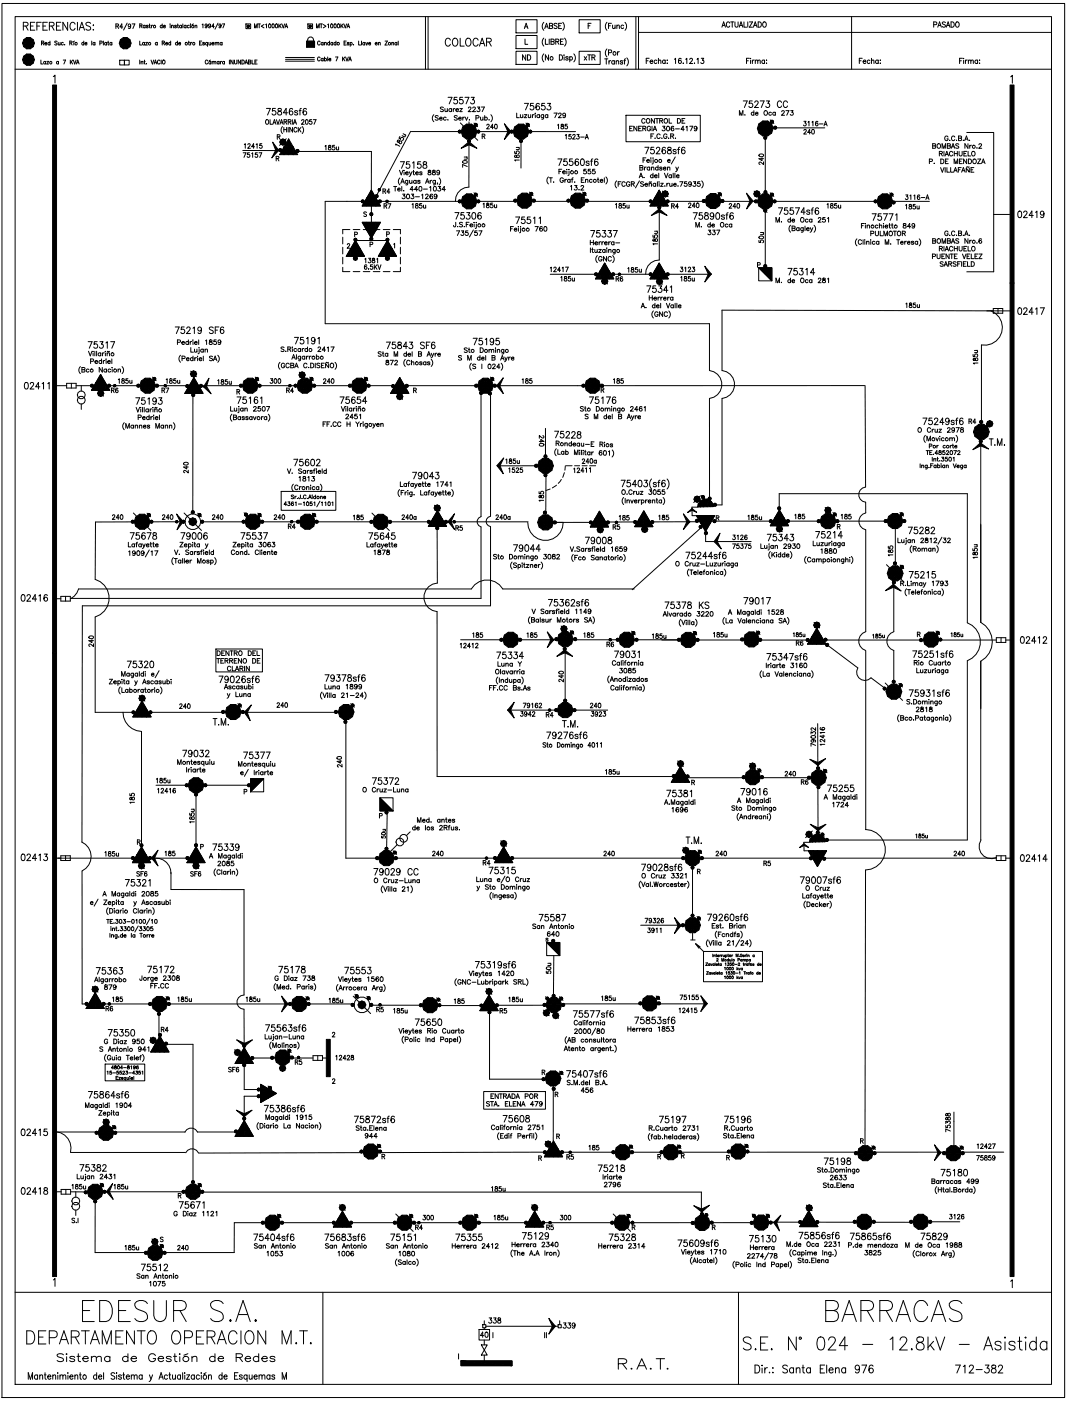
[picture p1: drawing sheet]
<svg xmlns="http://www.w3.org/2000/svg" width="226mm" height="297mm" viewBox="0 0 226 297" stroke-linecap="round" stroke-linejoin="round" font-family="sans-serif">
<g fill="none" stroke="#000" stroke-width=".21">
<path d="M.4 .7h225.3v295.6h-225.3zM3.2 3.5h219.7v290h-219.7zM3.2 14.7h219.7M4.9 5.5l.9-.1 .2-.2-.1-.3-.3-.2h-.7v1.7M5.5 5.5l.5 .9M6.5 5.5h.5M7.4 4.7h-.9v1.7h.9M7.8 5.5h.6M8.7 12.7v.9h.4M8.7 4.7h-.9v1.7M8.8 9.1h.4l.1-.3-.5-.1v.8M9.1 9.1l.2 .4"/>
<path d="M9.1 5.5h.6M9.5 9.2h.4v-.1a.25 .25 0 0 0-.3 0 .25 .25 0 0 0 0 .4 .25 .25 0 0 0 .3-.1M9.7 13.1a.24 .24 0 0 0-.4 0 .24 .24 0 0 0 0 .4 .24 .24 0 0 0 .4 0M9.7 13v.6M9.9 13h.4l-.4 .6h.4M10 4.7h-.9v1.7h.9M10.5 5.5l.8-.1 .2-.2-.1-.3-.3-.2h-.6v1.7M10.6 9.1a.25 .25 0 0 0-.4 0 .25 .25 0 0 0 0 .3 .25 .25 0 0 0 .4 0M10.6 8.7v.8M11 5.5l.5 .9M11.3 16.2l.4-.3v1.7M12 5.5h.5"/>
<path d="M12.1 8.8l-.2-.1-.3 .1 .5 .6-.2 .1-.3-.1M12.4 9v.5l.3-.1M12.4 13.1a.25 .25 0 0 0-.4 0 .25 .25 0 0 0 0 .4 .25 .25 0 0 0 .4 0M12.4 13v.6M12.7 9v.5M12.9 4.7h-.9v1.7h.9M13.4 12.7h.5l-.4 .9M13.4 9.1a.25 .25 0 0 0-.3 0 .25 .25 0 0 0 0 .3 .25 .25 0 0 0 .3 0M13.7 9.5h.1M14.3 4.7v1.7l-1-1.7v1.7M14.8 9.1h.4l.1-.3-.5-.1v.8M14.9 12.7v.9"/>
<path d="M15 9.1l.3 .4M15.1 13.1l.3 .5M15.4 12.7l-.5 .6M15.6 12.7l.2 .9 .3-.9M15.6 9v.5M15.8 8.7l-.3 .2M15.9 5.1a.55 .55 0 0 0-.6-.4 .55 .55 0 0 0-.5 .7v.4a.55 .55 0 0 0 .5 .6 .55 .55 0 0 0 .6-.4M16.2 13.6l.3-.9 .3 .9M16.3 13.3h.4M16.4 4.7v1.7M16.8 6.4l.5-1.7 .6 1.7M17 5.8h.7"/>
<path d="M17.8 9.1a.25 .25 0 0 0-.4 0 .25 .25 0 0 0 0 .3 .25 .25 0 0 0 .4 0M17.8 8.7v.8M18 9.2h.4v-.1a.25 .25 0 0 0-.3 0 .25 .25 0 0 0 0 .4 .25 .25 0 0 0 .3-.1M19.2 5a.55 .55 0 0 0-.5-.3 .55 .55 0 0 0-.5 .4l.2 .3 .7 .3 .1 .5a.62 .62 0 0 1-1 0M19.4 8.7v.8M19.8 5.3v.1zM19.8 6.2v.2zM20.1 9.1a.25 .25 0 0 0-.3 0 .25 .25 0 0 0 0 .3 .25 .25 0 0 0 .3 0M20.1 9v.5M21.2 9.1h.4v-.4h-.4v.8M21.9 8.7v.8M22.6 9.1a.25 .25 0 0 0-.4 0 .25 .25 0 0 0 0 .3 .25 .25 0 0 0 .4 0"/>
<path d="M22.6 9v.5M22.8 9h.3M22.9 8.7v.7l.2 .1M23.7 9.1a.25 .25 0 0 0-.3 0 .25 .25 0 0 0 0 .3 .25 .25 0 0 0 .3 0M23.7 9v.5M24.6 5.5h.5v-.3l-.5-.1v1M24.9 5.5l.3 .6M25.4 12.8h1v1h-1zM26 5.7h-.6l.4-.6v1M26.4 12.8h1v1h-1zM27 4.9l-.8 1.5M27.7 5.4a.27 .27 0 0 1-.4 .2 .27 .27 0 0 1-.1-.4 .27 .27 0 0 1 .5 0l-.1 .8-.4-.1"/>
<path d="M28 5.1h.6l-.4 1M29.6 5.5l.5-.1v-.2l-.5-.1v.8M29.6 8.7v.8h.5M29.6 12.7v.9M29.9 5.5l.2 .4M29.9 13.2l.4-.1v.5M29.9 13v.6M30.5 13h.3M30.6 9.1a.25 .25 0 0 0-.3 0 .25 .25 0 0 0 0 .3 .25 .25 0 0 0 .3 0M30.6 12.7v.7l.2 .2M30.6 9v.5M30.8 5.5a.25 .25 0 0 0-.4 0 .25 .25 0 0 0 0 .3 .25 .25 0 0 0 .4 0"/>
<path d="M30.8 5.4v.5M30.9 9h.4l-.4 .5h.4M31.1 13.5h.1M31.4 5.5l-.3-.1v.2l.3 .2-.1 .1-.3-.1M31.6 5.4h.2M31.7 5.1v.7l.2 .1M32 12.7l.3 .9 .3-.9M32.1 5.4v.5M32.4 5.4l-.3 .2M32.7 13.6l.3-.9 .2 .9M32.8 13.3h.3M33.4 9.1a.25 .25 0 0 0-.4 0 .25 .25 0 0 0 0 .3 .25 .25 0 0 0 .4 0"/>
<path d="M33.4 9v.5M33.9 12.9a.27 .27 0 0 0-.3-.2 .27 .27 0 0 0-.2 .4v.2a.28 .28 0 0 0 .2 .3 .28 .28 0 0 0 .3-.2M34.2 12.7v.9M34.4 5.5a.25 .25 0 0 0-.4 0 .25 .25 0 0 0 0 .3 .25 .25 0 0 0 .4 0M34.4 9.1h.4l.1-.3-.5-.1v.8M34.4 5.1v.8M34.6 12.8v-.1a.37 .37 0 0 1 .4 .5 .37 .37 0 0 1-.5 .3l-.1-.4zM34.6 5.6h.5l-.1-.2a.25 .25 0 0 0-.3 .1 .25 .25 0 0 0 0 .3 .25 .25 0 0 0 .4 0M34.6 9.1l.3 .4M35.1 9.2h.4v-.1a.25 .25 0 0 0-.3 0 .25 .25 0 0 0 0 .4 .25 .25 0 0 0 .3-.1M36 5.1h.1M36.1 5.4v.5"/>
<path d="M36.2 9.1a.25 .25 0 0 0-.4 0 .25 .25 0 0 0 0 .3 .25 .25 0 0 0 .4 0M36.2 8.7v.8M36.4 5.5l.3-.1 .1 .5M36.4 5.4v.5M37.4 5.5l-.1-.1-.3 .1 .4 .2v.2l-.4-.1M37.6 5.4h.2M37.6 9.1a.25 .25 0 0 0-.3 0 .25 .25 0 0 0 0 .3 .25 .25 0 0 0 .3 0M37.6 8.7v.8M37.7 5.1v.7l.2 .1M37.9 9.2h.4v-.1a.25 .25 0 0 0-.4 0 .25 .25 0 0 0 .1 .4 .25 .25 0 0 0 .3-.1M38.5 5.5a.25 .25 0 0 0-.4 0 .25 .25 0 0 0 0 .3 .25 .25 0 0 0 .4 0M38.5 5.4v.5"/>
<path d="M38.8 5.1v.8M39.4 5.5a.25 .25 0 0 0-.3 0 .25 .25 0 0 0 0 .3 .25 .25 0 0 0 .3 0M39.4 5.4v.5M39.9 9h.3M40 8.7v.7l.2 .1M40.1 5.5a.25 .25 0 0 0-.3 0 .25 .25 0 0 0 0 .3 .25 .25 0 0 0 .3 0M40.3 5.1h.1M40.4 5.4v.5M40.4 9v.5M40.7 9l-.3 .2M41 5.1l-.3 .1M41.3 5.5l.4-.1v.5"/>
<path d="M41.3 5.4v.5M42.3 9.1h.3M42.8 8.7h-.5v.8h.5M42.9 5.2l.1-.1v.8M43.4 9.1l-.2-.1-.2 .1 .3 .2v.2l-.3-.1M43.9 5.4a.24 .24 0 0 1-.3 .1 .24 .24 0 0 1-.1-.3 .24 .24 0 0 1 .4 0l-.1 .7-.3-.1M44 9.1a.25 .25 0 0 0-.4 0 .25 .25 0 0 0 0 .3 .25 .25 0 0 0 .4 0M44 9v.8M44 12.9a.28 .28 0 0 0-.3-.2 .28 .28 0 0 0-.2 .4v.2a.28 .28 0 0 0 .2 .3 .28 .28 0 0 0 .3-.2M44.3 9v.5l.4-.1M44.6 12.7l-.3 .2M44.6 5.4a.23 .23 0 0 1-.3 .1 .23 .23 0 0 1-.1-.3 .23 .23 0 0 1 .4 0l-.1 .7-.3-.1"/>
<path d="M44.7 9v.5M44.7 13.1a.25 .25 0 0 0-.4 0 .25 .25 0 0 0 0 .4 .25 .25 0 0 0 .4 0M44.7 13v.6M44.9 9.2h.5l-.1-.1a.25 .25 0 0 0-.3 0 .25 .25 0 0 0 0 .4 .25 .25 0 0 0 .4-.1M45 13.2l.3-.1 .1 .5M45 13v.6M45.4 13.2l.3-.1 .1 .5M45.4 5.6h-.5l.4-.5v.8M45.6 9.1l.4-.1v.5M45.6 9v.5M46 9.1l.4-.1v.5M46.2 4.9l-.6 1.3"/>
<path d="M46.5 13.1a.25 .25 0 0 0-.4 0 .25 .25 0 0 0 0 .4 .25 .25 0 0 0 .4 0M46.5 13v.6M46.7 13v.6M46.9 5.4a.23 .23 0 0 1-.4 .1 .23 .23 0 0 1 0-.3 .23 .23 0 0 1 .3 0v.7l-.4-.1M47 13l-.3 .3M47.1 9.1a.25 .25 0 0 0-.4 0 .25 .25 0 0 0 0 .3 .25 .25 0 0 0 .4 0M47.1 9v.5M47.1 5.1h.5l-.3 .8M47.6 13.1a.25 .25 0 0 0-.4 0 .25 .25 0 0 0 0 .4 .25 .25 0 0 0 .4 0M47.6 13v.6M48.6 12.7v.9M49.4 12.7v.9l-.5-.9v.9"/>
<path d="M49.7 12.7v.6l.2 .3 .3-.1v-.8M51 12.7v.9l-.5-.9v.9M51.3 12.7a.43 .43 0 0 1 .5 .5 .43 .43 0 0 1-.5 .4zM51.9 13.6l.3-.9 .3 .9M52 13.3h.4M52.1 5.1h1v1h-1zM52.7 13.1l.5 .1v.2l-.2 .2h-.3v-.9l.5 .1-.2 .3M53.4 12.7v.9h.5M54 5.9v-.8l.2 .8 .3-.8v.8M54 13.1h.3M54.5 12.7h-.5v.9h.5M54.7 5.1h.5"/>
<path d="M55 5.1v.8M56 5.2l-.6 .4 .6 .3M56.3 5.2l.2-.1v.8M57 5.1a.38 .38 0 0 1 .4 .4 .38 .38 0 0 1-.4 .4l-.1-.3zM57.8 5.1a.38 .38 0 0 1 .4 .4 .38 .38 0 0 1-.4 .4l-.2-.3zM58.5 5.1a.38 .38 0 0 1 .4 .4 .38 .38 0 0 1-.4 .4zM59.1 5.1v.8M59.3 5.4l.3 .5M59.6 5.1l-.5 .5M59.8 5.1l.2 .8 .3-.8M60.4 5.9l.3-.8 .3 .8M60.5 5.6h.4"/>
<path d="M60.5 12.6h6.2M60.5 12.2h6.2M60.5 13h6.2M65 8.7h1.7v1.3h-1.7zM65.2 8.7a.68 .68 0 0 1 .8-.8l.4 .2 .1 .6M65.3 5.1h1v1h-1zM67.1 5.9v-.8l.3 .8 .3-.8v.8M67.9 5.1h.5M67.9 8.9a.28 .28 0 0 0-.4-.2 .28 .28 0 0 0-.2 .3v.2a.28 .28 0 0 0 .2 .3 .28 .28 0 0 0 .4-.2M67.9 12.3a.27 .27 0 0 0-.4-.2 .27 .27 0 0 0-.2 .3v.2a.28 .28 0 0 0 .2 .3 .28 .28 0 0 0 .4-.2M68.1 5.1v.8M68.5 9.1a.25 .25 0 0 0-.4 0 .25 .25 0 0 0 0 .3 .25 .25 0 0 0 .4 0"/>
<path d="M68.5 12.5a.25 .25 0 0 0-.4 0 .25 .25 0 0 0 0 .3 .25 .25 0 0 0 .4 0M68.5 9v.5M68.5 12.4v.5M68.5 5.2l.6 .4-.6 .3M68.8 9.1l.4-.1v.5M68.8 12.5a.25 .25 0 0 1 .3 0 .25 .25 0 0 1 0 .3 .25 .25 0 0 1-.3 0M68.8 9v.5M68.8 12.1v.8M69.5 5.2l.1-.1v.8M69.5 12.1v.8M69.7 12.6h.5l-.1-.2a.25 .25 0 0 0-.3 .1 .25 .25 0 0 0 0 .3 .25 .25 0 0 0 .4 0M69.9 9.1a.25 .25 0 0 0-.4 0 .25 .25 0 0 0 0 .3 .25 .25 0 0 0 .4 0"/>
<path d="M69.9 8.7v.8M70.2 5.1a.38 .38 0 0 1 .4 .4 .38 .38 0 0 1-.4 .4zM70.5 9.1a.25 .25 0 0 0-.3 0 .25 .25 0 0 0 0 .3 .25 .25 0 0 0 .3 0M70.5 9v.5M70.9 5.1a.38 .38 0 0 1 .4 .4 .38 .38 0 0 1-.4 .4zM71.1 12.1h.5l-.3 .8M71.2 9.1a.24 .24 0 0 0-.3 0 .24 .24 0 0 0 0 .3 .24 .24 0 0 0 .3 0M71.2 8.7v.8M71.6 5.1a.38 .38 0 0 1 .4 .4 .38 .38 0 0 1-.4 .4l-.1-.3zM72.3 5.1v.8M72.4 5.4l.4 .5M72.6 12.1v.8"/>
<path d="M72.8 5.1l-.5 .5M72.8 12.4l.3 .5M72.9 5.1l.3 .8 .3-.8M73 9.1h.2M73.1 12.1l-.5 .5M73.3 12.1l.3 .8 .2-.8M73.4 8.7h-.4v.8h.4M73.6 5.9l.2-.8 .3 .8M73.7 5.6h.3M73.9 12.9l.3-.8 .3 .8M74 9.1l-.2-.1-.2 .1 .4 .2v.2l-.4-.1M74 12.6h.4"/>
<path d="M74.2 9.1a.25 .25 0 0 1 .4 0 .25 .25 0 0 1 0 .3 .25 .25 0 0 1-.4 0M74.2 9v.8M75 9.5h.1M76 8.7v.8h.5M76.6 8.7v.8M77.3 9.1a.25 .25 0 0 0-.3 0 .25 .25 0 0 0 0 .3 .25 .25 0 0 0 .3 0M77.3 9v.5M77.5 9l.3 .5 .2-.5M78.2 9.2h.4l-.1-.1a.25 .25 0 0 0-.3 0 .25 .25 0 0 0 0 .4 .25 .25 0 0 0 .4-.1M79.5 9.2h.5l-.1-.1a.25 .25 0 0 0-.3 0 .25 .25 0 0 0 0 .4 .25 .25 0 0 0 .4-.1M80.2 9.1l.4-.1v.5M80.2 9v.5"/>
<path d="M81.6 8.7h.5l-.5 .8h.5M83.1 9.1l.3-.1 .1 .5M83.1 9v.5M84.1 9.1a.25 .25 0 0 0-.3 0 .25 .25 0 0 0 0 .3 .25 .25 0 0 0 .3 0M84.1 9v.5M84.4 8.7v.8M90.2 3.5v11.2M90.8 3.5v11.2M95.5 8.5a.55 .55 0 0 0-.7-.4 .55 .55 0 0 0-.4 .6v.4a.55 .55 0 0 0 .4 .7 .55 .55 0 0 0 .7-.4M96.2 8.2a.78 .78 0 0 1 .9 .4 .78 .78 0 0 1-.2 .9l-.1 .2a.78 .78 0 0 1-.9-.4 .78 .78 0 0 1 .2-1zM97.6 8.1v1.7h.8M99 8.2a.58 .58 0 0 1 .9 .5v.4a.58 .58 0 0 1-.6 .7 .58 .58 0 0 1-.6-.7l.1-.6z"/>
<path d="M101.4 8.5a.55 .55 0 0 0-.7-.4 .55 .55 0 0 0-.4 .6v.4a.55 .55 0 0 0 .4 .7 .55 .55 0 0 0 .7-.4M101.6 9.8l.6-1.7 .6 1.7M101.9 9.2h.7M103.2 8.9l.8-.1 .2-.2-.1-.3-.3-.2h-.6v1.7M103.7 8.9l.5 .9M109.4 7.5h4.5v2.8h-4.5zM109.4 10.9h4.5v2.8h-4.5zM109.4 4.2h4.5v2.8h-4.5zM111.2 6.1l.3-1.2 .4 1.2M111.3 8.3v1.1h.6M111.3 5.7h.5M111.5 11.6v1.1l-.7-1.1v1.1"/>
<path d="M111.8 11.6a.57 .57 0 0 1 .7 .6 .57 .57 0 0 1-.7 .5zM115.3 11.4a1.23 1.23 0 0 0 0 1.7M115.3 8.1a1.23 1.23 0 0 0 0 1.7M115.3 4.7a1.23 1.23 0 0 0 0 1.7M115.5 6.1l.4-1.2 .3 1.2M115.6 8.3v1.1h.6M115.6 5.7h.5M116.3 11.6v1.1l-.7-1.1v1.1M116.4 8.3v1.1M116.5 5.5l.6 .1 .1 .2-.3 .3h-.4v-1.2l.6 .1 .1 .3-.3 .2M116.8 8.8l.6 .1 .1 .3-.2 .2h-.5v-1.1l.6 .1 .1 .2-.2 .2M117.8 8.8h.6v-.4l-.6-.1v1.1"/>
<path d="M118.1 5.1l-.2-.2-.5 .2 .1 .3 .6 .3-.2 .4-.5-.2M118.2 8.8l.3 .6M118.4 5.5h.4M118.6 11.6a.57 .57 0 0 1 .7 .6 .57 .57 0 0 1-.7 .5zM118.8 8.8h.4M119.1 4.9h-.7v1.2h.7M119.3 4.7a1.24 1.24 0 0 1 0 1.7M119.5 8.3h-.7v1.1h.7M119.5 11.7h.1M119.6 12.1v.6M119.7 8.1a1.23 1.23 0 0 1 0 1.7M120.5 12.2l-.2-.2-.3 .1v.2l.5 .3-.2 .1-.4-.1"/>
<path d="M120.8 12.2a.33 .33 0 0 1 .5-.1 .33 .33 0 0 1 0 .5 .33 .33 0 0 1-.5 0M120.8 12v1.1M121.6 11.4a1.23 1.23 0 0 1 0 1.7M122.8 10.9h4.4v2.8h-4.4zM122.8 4.2h4.4v2.8h-4.4zM123.9 12l.5 .7M124.4 12l-.5 .7M124.6 11.6h.6M124.7 5.5h.4M124.9 11.6v1.1M125.3 4.9h-.6v1.2M125.5 12.2l.6-.1v-.4l-.6-.1v1.1"/>
<path d="M125.8 12.2l.4 .5M128.2 12.5h.7M128.5 12.5v1.1M128.7 10.4a1.23 1.23 0 0 0 0 1.7M128.7 4.7a1.23 1.23 0 0 0 0 1.7M129 11.2l.6-.1v-.4l-.6-.1v1.1M129 5.5h.4M129.1 12.9v.7M129.5 12.9h-.2l-.2 .3M129.6 4.9h-.6v1.2M129.9 5.3v.7l.3 .1 .2-.3M130.3 13a.33 .33 0 0 0-.5 0 .33 .33 0 0 0 0 .5 .33 .33 0 0 0 .5-.1"/>
<path d="M130.3 12.9v.7M130.4 5.3v.8M130.6 13.1l.3-.2h.2l.1 .7M130.6 12.9v.7M130.8 5.5l.2-.2 .3 .1v.7M130.8 5.3v.8M130.9 11v.7M131.3 11h-.2l-.2 .3M132 13l-.2-.1-.3 .1 .5 .3v.2l-.3 .1-.2-.2M132.2 5.5a.33 .33 0 0 0-.5-.1 .33 .33 0 0 0 0 .5 .33 .33 0 0 0 .5 0M132.3 12.9h.3M132.5 4.7a1.23 1.23 0 0 1 0 1.7"/>
<path d="M132.6 12.5l-.2 .2v.9M132.9 12.3a1.23 1.23 0 0 1 0 1.7M134.8 3.5v11.2M135.4 6.9h87.5M135.4 3.5v11.2M137 12.9h.4M137.6 12.4h-.6v1.1M137.8 13h.6a.29 .29 0 0 0-.3-.3 .29 .29 0 0 0-.3 .3l.3 .5 .3-.2M139.3 12.9a.33 .33 0 0 0-.5 0 .33 .33 0 0 0 0 .4 .33 .33 0 0 0 .5 0M139.6 12.9l.2-.2 .3 .1v.7M139.6 12.4v1.1M141 12.9a.33 .33 0 0 0-.5 0 .33 .33 0 0 0 0 .4 .33 .33 0 0 0 .5 0"/>
<path d="M141 12.7v.8M141.5 12.7v.1zM141.5 13.4h.1M143 12.6l.2-.2v1.1M144.4 12.5v-.1a.55 .55 0 0 0-.6 .4 .55 .55 0 0 0 .3 .7 .32 .32 0 0 0 .4-.3 .32 .32 0 0 0-.3-.4 .32 .32 0 0 0-.4 .3M144.8 13.4h.1M145.4 12.6l.2-.2v1.1M146.2 12.6l.2-.2 .4 .2-.6 .9h.7M147.2 13.4h.1M147.8 12.6l.2-.2v1.1M148.7 12.4h.5l-.3 .4a.35 .35 0 0 1 .3 .5 .35 .35 0 0 1-.6 0M153 5.8l.4-1.2 .4 1.2"/>
<path d="M153.2 5.4h.5M154.7 4.9a.37 .37 0 0 0-.4-.3 .37 .37 0 0 0-.3 .5v.2a.37 .37 0 0 0 .3 .5 .37 .37 0 0 0 .4-.3M154.9 4.6h.7M155.2 4.6v1.2M155.8 4.6v.8l.3 .4 .3-.2 .1-1M156.7 5.8l.4-1.2 .4 1.2M156.9 5.4h.4M157.7 4.6v1.2h.6M158.3 12.9h.3M158.5 4.6v1.2M158.9 4.6h.6l-.6 1.2h.6M158.9 12.4h-.6v1.1"/>
<path d="M159.1 12.4h.1M159.1 12.8v.7M159.5 12.7v.8M159.7 5.8l.4-1.2 .4 1.2M159.9 5.4h.5M159.9 12.7l-.3 .1-.1 .2M160.1 12.9l.3-.2 .2 .1 .1 .7M160.1 12.7v.8M160.7 12.9l.2-.2 .2 .1 .1 .7M160.7 4.6a.57 .57 0 0 1 .7 .6 .57 .57 0 0 1-.7 .6zM161.9 4.7a.51 .51 0 0 1 .6 .5 .51 .51 0 0 1-.6 .5l-.2-.4zM162.1 12.9a.33 .33 0 0 0-.5 0 .33 .33 0 0 0 0 .4 .33 .33 0 0 0 .5 0"/>
<path d="M162.1 12.7v.8M162.5 12.7v.1zM162.5 13.4h.1M180.5 3.5v11.2M182.2 12.9h.4M182.8 12.4h-.6v1.1M183 13h.6l-.1-.2a.33 .33 0 0 0-.4 .1 .33 .33 0 0 0 0 .5 .33 .33 0 0 0 .5-.1M184.4 12.9a.33 .33 0 0 0-.4 0 .33 .33 0 0 0 0 .4 .33 .33 0 0 0 .4 0M184.8 12.9l.2-.2 .2 .1 .1 .7M184.8 12.4v1.1M186.2 12.9a.33 .33 0 0 0-.5 0 .33 .33 0 0 0 0 .4 .33 .33 0 0 0 .5 0M186.2 12.7v.8"/>
<path d="M186.6 12.7v.1zM186.6 13.4h.1M198 5.2h.5l.1-.4-.6-.2v1.2M198.8 5.8l.4-1.2 .4 1.2M199 5.4h.4M200.4 4.8l-.2-.2-.4 .2 .1 .3 .5 .3-.2 .4-.4-.2M200.6 5.8l.4-1.2 .4 1.2M200.8 5.4h.4M201.6 4.6a.57 .57 0 0 1 .7 .6 .57 .57 0 0 1-.7 .6zM202.8 4.7a.51 .51 0 0 1 .6 .5 .51 .51 0 0 1-.6 .5l-.2-.4zM203.4 12.9h.4M204.1 12.4h-.7v1.1"/>
<path d="M204.2 12.4h.1M204.3 12.8v.7M204.7 12.7v.8M205.1 12.7l-.3 .1-.1 .2M205.3 12.9l.2-.2 .3 .1v.7M205.3 12.7v.8M205.8 12.9l.3-.2 .2 .1 .1 .7M207.3 12.9a.33 .33 0 0 0-.5 0 .33 .33 0 0 0 0 .4 .33 .33 0 0 0 .5 0M207.3 12.7v.8M207.7 12.7v.1zM207.7 13.4h.1M214.3 16.3l.3-.3v1.6"/>
<path d="M51.5 31.9h8.1M51.6 32.4h.5l-.4 1M51.8 30.6l.2-.1v.9M52.5 30.7l.2-.2 .3 .1-.5 .8h.6M52.9 32.4h-.4l-.1 .4a.32 .32 0 0 1 .5 0 .32 .32 0 0 1 0 .5 .32 .32 0 0 1-.5-.1M53.4 32.6l.2-.2v1M54 31.1h-.7l.5-.6v.9M54.3 30.6l.2-.1v.9M54.6 32.4h-.4l-.1 .4a.32 .32 0 0 1 .5 0 .32 .32 0 0 1-.1 .5 .32 .32 0 0 1-.4-.1M54.9 32.4h.6l-.4 1M55.5 30.5h-.4v.4a.32 .32 0 0 1 .4 0 .32 .32 0 0 1 0 .5 .32 .32 0 0 1-.5-.1M56.5 25.4a.45 .45 0 0 1 .5 .5 .45 .45 0 0 1-.5 .4l-.2-.3z"/>
<path d="M56.5 23h.8l-.6 1.4M57.3 25.4v.9h.5M57.8 26.3l.4-.9 .3 .9M58 26h.4M58.4 23h-.6l-.1 .6a.45 .45 0 0 1 .7 0 .45 .45 0 0 1-.1 .7 .45 .45 0 0 1-.6-.2M58.6 33.6h.5v-.4l-.5-.1v1M58.6 25.4l.3 .9 .4-.9M58.8 29h.5v-.3l-.5-.1v.9M58.8 33.6l.3 .5M59 23.1v.4a.56 .56 0 0 1 .6 .2 .56 .56 0 0 1 0 .6l-.4 .1a.46 .46 0 0 1-.3-.6 .46 .46 0 0 1 .6-.3l.1-.2v-.2zM59.1 29l.3 .5M59.3 26.3l.4-.9 .3 .9"/>
<path d="M59.5 26h.4M59.9 26.8a1.08 1.08 0 0 0 0 1.5M60.2 27v1M60.2 27.5h.6M60.2 25.8h.5l.1-.3-.6-.1v.9M60.5 25.8l.3 .5M60.7 29.4l-1.4 1.4M60.8 27v1M61 23.9h-.9l.6-.9v1.4M61.1 27v1M61.1 25.8h.5v-.3l-.5-.1v.9M61.4 25.8l.3 .5"/>
<path d="M62 25.4v.9M62 27v1l-.6-1v1M62 23.2l-.2-.2a.77 .77 0 0 0-.5 .7 .77 .77 0 0 0 .4 .7 .41 .41 0 0 0 .4-.4 .41 .41 0 0 0-.3-.4 .41 .41 0 0 0-.5 .3M62.2 26.3l.3-.9 .4 .9M62.3 26h.4M62.5 32.1h16.2v8.2M62.9 27.2a.32 .32 0 0 0-.3-.2 .32 .32 0 0 0-.3 .4v.2a.32 .32 0 0 0 .3 .4 .32 .32 0 0 0 .3-.2M63.1 23.7l-.2-.2h-.4v.3l.6 .2v.2l-.2 .2-.4-.2M63.2 27v1M63.4 23.5h.4M63.4 27.4l.4 .6M63.8 27l-.6 .7"/>
<path d="M63.9 23l-.2 .1-.1 .2v1.1M63.9 25.6l.2-.2 .4 .2-.6 .7h.6M64.1 26.8a1.08 1.08 0 0 1 0 1.5M64.9 25.4a.48 .48 0 0 1 .5 .4 .48 .48 0 0 1-.3 .5l-.3-.1zM65 23.2l-.1-.1a.39 .39 0 0 0-.6 .2v.9a.39 .39 0 0 0 .6 0 .39 .39 0 0 0-.1-.6 .39 .39 0 0 0-.5 .3M66.1 25.4h-.4l-.1 .4a.32 .32 0 0 1 .5 0 .32 .32 0 0 1-.1 .5 .32 .32 0 0 1-.4-.1M66.4 25.4h.6l-.4 .9M68.9 31l.2-.2v1M69.7 30.9v.2a.39 .39 0 0 1 .4 .2 .39 .39 0 0 1 0 .4l-.3 .1a.32 .32 0 0 1-.2-.4 .32 .32 0 0 1 .4-.2l.1-.3zM70.9 30.8h-.4v.4a.32 .32 0 0 1 .5 0 .32 .32 0 0 1-.1 .5 .32 .32 0 0 1-.5-.1M71.3 31.1l.1 .6 .2 .1 .2-.2M71.8 31.1v.7"/>
<path d="M83.5 39.5h.6M83.8 39.5v1M84 30.8l-.1-.3 .8 .5M84.3 29.8l-.1 .2 .3 .2a.39 .39 0 0 1 .3-.3 .39 .39 0 0 1 .4 .2l-.1 .3a.32 .32 0 0 1-.5 0 .32 .32 0 0 1 .1-.5l-.2-.2zM84.7 36.1l.4 1 .3-1M84.8 37.7a1 1 0 0 0 0 1.5M84.8 28.9l-.2 .4 .3 .2a.32 .32 0 0 1 .3-.4 .32 .32 0 0 1 .3 .3 .32 .32 0 0 1-.3 .3M84.9 34.3h.8l-.6 1.4M85 38.9l.3-1 .4 1M85.1 38.6h.5M85.2 39.5v1M85.5 28.4l.5 .3"/>
<path d="M85.6 36.1h.1M85.7 36.5v.6M85.9 28.6v.3l-.1 .1-.5-.2M86 36.7h.6a.31 .31 0 0 0-.4-.3 .31 .31 0 0 0-.3 .4 .31 .31 0 0 0 .3 .3l.4-.2M86.5 38.2l-.1 .9-.4 .1M86.5 38.4a.31 .31 0 0 0-.5-.1 .31 .31 0 0 0 0 .5 .31 .31 0 0 0 .5-.1M86.8 36.4l.3 .7M86.8 34.3h-.6l-.1 .6a.45 .45 0 0 1 .7 0 .45 .45 0 0 1-.1 .7 .45 .45 0 0 1-.6-.2M86.8 38.2l.1 .6 .2 .1 .2-.2M87.1 27.8l-7.2 13.6M87.2 27.9h34.8M87.3 36.4l-.3 .9-.3 .1"/>
<path d="M87.3 38.2v.7M87.5 34.6l.3-.3v1.4M87.5 36.4h.4M87.7 36.1v.8l.2 .2M88.1 36.7h.6a.31 .31 0 0 0-.4-.3 .31 .31 0 0 0-.2 .4 .31 .31 0 0 0 .3 .3l.3-.2M88.2 38.4a.31 .31 0 0 0-.4-.1 .31 .31 0 0 0 0 .5 .31 .31 0 0 0 .4-.1M88.2 38.2v.7M88.9 39.6a.45 .45 0 0 1 .6 .4 .45 .45 0 0 1-.6 .5l-.1-.4zM89.1 38.4l-.2-.2-.4 .2 .5 .2v.2l-.5-.1M89.2 34.3h-.6l-.1 .6a.45 .45 0 0 1 .7 0 .45 .45 0 0 1-.1 .7 .45 .45 0 0 1-.6-.2M89.5 36.6l-.5-.1v.2l.5 .2-.2 .2-.3-.2M89.8 34.4v.4a.56 .56 0 0 1 .6 .2 .56 .56 0 0 1 0 .6l-.2 .1a.46 .46 0 0 1-.6-.5 .46 .46 0 0 1 .7-.4l.1-.2v-.2z"/>
<path d="M90.2 38.9l.4-1 .4 1M90.4 38.6h.4M90.8 36.1v.3l.6 .3a.33 .33 0 0 1-.3 .4 .33 .33 0 0 1-.4-.4l.6-.4v-.2zM91.1 39.7l.2-.2v1M91.2 38.2v.7M91.6 38.2l-.4 .3M91.8 36.1v.3a.4 .4 0 0 1 .4 .2 .4 .4 0 0 1 0 .4h-.5v-.3l.6-.4-.1-.2zM92 24.3a1.01 1.01 0 0 0 0 1.5M92 39.6a.45 .45 0 0 1 .5 .4 .45 .45 0 0 1-.5 .5l-.1-.4zM92.3 38.2v.9l-.4 .1M92.3 38.4a.31 .31 0 0 0-.4-.1 .31 .31 0 0 0 0 .5 .31 .31 0 0 0 .4-.1M92.8 38.8l-.1 .3"/>
<path d="M92.9 39.5h.5l-.3 .4a.32 .32 0 0 1 .3 .5 .32 .32 0 0 1-.6-.1M92.9 24.6l-.2-.1-.4 .1 .1 .3 .5 .3-.2 .3-.4-.2M93.1 37.7a1 1 0 0 1 0 1.5M93.2 25.1h.5a.31 .31 0 0 0-.3-.2 .31 .31 0 0 0-.3 .3 .31 .31 0 0 0 .3 .3l.3-.2M93.2 36.4a.3 .3 0 0 1-.4 .3 .3 .3 0 0 1-.1-.5 .3 .3 0 0 1 .4 0v.8l-.5-.1M94 22.8l-.2-.1-.4 .1v.3l.6 .3-.2 .3-.4-.2M94.3 23l.1 .6 .2 .1 .2-.2M94.6 25a.31 .31 0 0 0-.5-.1 .31 .31 0 0 0 0 .5 .31 .31 0 0 0 .5-.1M94.8 23v.7M95 25.4h.1M95 20.6h.8l-.6 1.4M95.7 23.2a.31 .31 0 0 0-.4-.1 .31 .31 0 0 0 0 .5 .31 .31 0 0 0 .4-.1"/>
<path d="M95.7 23v.7M96.1 23v.7M96.5 23l-.4 .3M96.7 23.3h.5a.33 .33 0 0 0-.5-.1 .33 .33 0 0 0 0 .5 .33 .33 0 0 0 .5-.2M96.9 20.6h-.6l-.1 .6a.45 .45 0 0 1 .7 0 .45 .45 0 0 1-.1 .7 .45 .45 0 0 1-.6-.1M97 24.6l-.3-.1-.4 .1 .1 .3 .6 .3-.3 .3-.4-.2M97.2 25.1h.6a.31 .31 0 0 0-.4-.2 .31 .31 0 0 0-.2 .3 .31 .31 0 0 0 .3 .3l.3-.2M97.5 23h.5l-.5 .7h.5M97.6 26.1l3.7 3.6M98.1 20.6h-.6l-.1 .6a.45 .45 0 0 1 .7 0 .45 .45 0 0 1-.1 .7 .45 .45 0 0 1-.6-.1M98.1 24.8v.7M98.1 34.2a.48 .48 0 0 1 .6-.2 .48 .48 0 0 1 .3 .5 .48 .48 0 0 1-.6 .2 .48 .48 0 0 1-.3-.5z"/>
<path d="M98.4 33.3h.7M98.5 24.8l-.4 .3M98.6 20.6h.8l-.6 1.4M98.6 24.8l.3 .7 .3-.7M98.9 33.3l.2 .2-.1 .2-.6 .1M99.1 35.3l-1-.4v.6M99.3 22.9l.2-.2 .4 .2-.6 .8h.6M99.4 25.8v13.8M99.4 39.7a2.86 2.86 0 0 0-2.8 3M99.5 25.4h.1M99.9 20.6h.6l-.3 .6a.44 .44 0 0 1 .3 .7 .44 .44 0 0 1-.7-.1M100.2 22.9l.2-.2 .4 .2-.6 .8h.6"/>
<path d="M100.5 26.1l.8 .8M100.9 25h.6v-.4l-.6-.1v1M101.2 22.7h.5l-.3 .4a.32 .32 0 0 1 .3 .5 .32 .32 0 0 1-.6-.1M101.9 24.8v.6l.3 .1 .2-.2M102 22.7h.7l-.5 1M102.2 28.9l.5-.1 .1-.3-.6-.1v1M102.4 24.8v.7M102.5 28.9l.3 .5M102.8 25a.31 .31 0 0 1 .4-.1 .31 .31 0 0 1 0 .5 .31 .31 0 0 1-.4-.1M102.8 24.5v1M103.2 26.6l.2-.3 .3 .2-.5 .8h.6M103.7 25.4h.1"/>
<path d="M104.1 24.3a1.01 1.01 0 0 1 0 1.5M104.6 27h-.6l.4-.7v1M105 26.4a.48 .48 0 0 1 .5 .4 .48 .48 0 0 1-.3 .5l-.3-.2zM109.1 32.1v.4l.4 .1a.32 .32 0 0 1 0-.5 .32 .32 0 0 1 .5 0 .32 .32 0 0 1-.1 .5M109.2 32.9v.4h.2a.39 .39 0 0 1 .2-.4 .39 .39 0 0 1 .4 0l.1 .3a.32 .32 0 0 1-.4 .2 .32 .32 0 0 1-.2-.4zM109.4 31.3h.7M109.5 24v1h.6M109.9 31.3l.2 .2-.1 .2h-.6M110.1 33.9h-1l.2 .2M110.3 24.3l.1 .6 .2 .1 .2-.2M110.5 30v5.6M110.8 24.3v.7"/>
<path d="M111.2 24.3h.5l-.5 .7h.5M111.2 21.9h.8l-.6 1.4M111.5 26.1l.8 .8M112 24.3v.6l.3 .1 .2-.2M112.5 24.3v.7M112.9 24.3v.7M113.1 21.9h-.6l-.1 .6a.45 .45 0 0 1 .7 0 .45 .45 0 0 1-.1 .7 .45 .45 0 0 1-.6-.2M113.3 24.3l-.4 .3M113.4 24h.1M113.5 24.3v.7M114.3 22.1v-.1a.39 .39 0 0 0-.6 .2v.9a.39 .39 0 0 0 .6 .1 .39 .39 0 0 0-.1-.7 .39 .39 0 0 0-.6 .3M114.4 24.4a.31 .31 0 0 0-.5 0 .31 .31 0 0 0 0 .5 .31 .31 0 0 0 .5-.1"/>
<path d="M114.4 24.3v.7M115.3 24.3l-.1 .9h-.4M115.3 24.4a.31 .31 0 0 0-.5 0 .31 .31 0 0 0 0 .5 .31 .31 0 0 0 .5-.1M115.5 21.9h-.6l-.1 .6a.45 .45 0 0 1 .7 0 .45 .45 0 0 1-.1 .7 .45 .45 0 0 1-.6-.2M116.1 21.9h.6l-.3 .5a.44 .44 0 0 1 .3 .7 .44 .44 0 0 1-.7-.1M116.1 24.4a.31 .31 0 0 0-.4 0 .31 .31 0 0 0 0 .5 .31 .31 0 0 0 .4-.1M116.1 24.3v.7M116.3 37.5a1.01 1.01 0 0 0 0 1.5M116.5 37.7h.6M116.8 37.7v1M117.4 38.6h.1M117.4 24h.7l-.5 1"/>
<path d="M118.2 26.5l.2-.2v1M118.3 33.7h.8l-.6 1.4M118.4 24.2l.2-.2 .4 .2-.6 .8h.6M118.5 36.4h.4M119 26.4v.3a.39 .39 0 0 1 .4 .1 .39 .39 0 0 1 0 .5h-.1a.32 .32 0 0 1-.4-.3 .32 .32 0 0 1 .4-.3l.1-.3zM119.1 35.9h-.6v1M119.3 36.5h.5a.33 .33 0 0 0-.5-.2 .33 .33 0 0 0 0 .6 .33 .33 0 0 0 .5-.2M119.4 37.9a.36 .36 0 0 0-.4-.2 .36 .36 0 0 0-.3 .4v.2a.35 .35 0 0 0 .4 .4 .35 .35 0 0 0 .3-.4h-.2M119.8 38v.7M119.8 28.7l.3-.2v1M119.9 24.3a.3 .3 0 0 1-.4 .3 .3 .3 0 0 1-.1-.5 .3 .3 0 0 1 .5 0l-.1 .8-.5-.1M120.1 38l-.3 .3"/>
<path d="M120.1 35.9h.1M120.2 36.3v.6M120.2 33.7h-.6l-.1 .6a.45 .45 0 0 1 .7 0 .45 .45 0 0 1-.1 .7 .45 .45 0 0 1-.6-.2M120.3 26.3h-.5v.5a.32 .32 0 0 1 .5 0 .32 .32 0 0 1-.1 .4 .32 .32 0 0 1-.4-.1M120.6 35.9h.1M120.6 36.3v.7l-.2 .2M120.9 38.2a.31 .31 0 0 0-.5-.1 .31 .31 0 0 0 0 .5 .31 .31 0 0 0 .5-.1M120.9 38v.7M120.9 39.5l.3-.2v1M121.1 28.5h-.5v.4a.32 .32 0 0 1 .5 0 .32 .32 0 0 1-.1 .5 .32 .32 0 0 1-.4-.1M121.2 38h.3M121.4 33.7h-.6l-.1 .6a.45 .45 0 0 1 .7 0 .45 .45 0 0 1-.1 .7 .45 .45 0 0 1-.6-.2"/>
<path d="M121.4 28.7l.2-.2 .3 .2-.5 .8h.6M121.5 37.7l-.2 .2v.8M121.8 38.6h.1M121.8 39.3h.5l-.2 .4a.32 .32 0 0 1 .2 .5 .32 .32 0 0 1-.6-.1M122.3 28.5h.5l-.3 .4a.31 .31 0 0 1 .3 .5 .31 .31 0 0 1-.6-.1M122.6 33.9l-.2-.2a.76 .76 0 0 0-.5 .7 .76 .76 0 0 0 .4 .7 .41 .41 0 0 0 .4-.4 .41 .41 0 0 0-.3-.4 .41 .41 0 0 0-.5 .3M123.1 29.1h.8M123.2 39.6l.2-.3 .3 .2-.6 .8h.7M123.2 33.8l.3-.1a.78 .78 0 0 1 .4 .7 .78 .78 0 0 1-.5 .7 .96 .96 0 0 1-.2-1.3zM123.2 38.2h.4M123.8 37.7h-.6v1h.6M124.1 29.5l.3-1 .3 1"/>
<path d="M124.1 38.2l.3-.2 .2 .1v.6M124.1 38v.7M124.2 29.2h.4M124.3 35.9h-.5v.4a.34 .34 0 0 1 .5 0 .34 .34 0 0 1-.1 .5 .34 .34 0 0 1-.5-.1M124.9 34.4l-.2-.2h-.4v.3l.5 .2 .1 .2-.2 .2-.5-.2M125.2 35.9h-.5v.4a.34 .34 0 0 1 .5 0 .34 .34 0 0 1-.1 .5 .34 .34 0 0 1-.5-.1M125.2 34.2h.4M125.5 38.2a.31 .31 0 0 0-.4-.1 .31 .31 0 0 0 0 .5 .31 .31 0 0 0 .4-.1M125.7 33.7l-.3 .1v.2v1.1M126.1 35.9h-.4l-.1 .4a.34 .34 0 0 1 .5 0 .34 .34 0 0 1 0 .5 .34 .34 0 0 1-.5-.1M126.6 38h.4M126.8 33.9l-.4-.2a.78 .78 0 0 0 .1 1.4 .41 .41 0 0 0 .3-.4 .41 .41 0 0 0-.3-.4 .41 .41 0 0 0-.5 .3"/>
<path d="M126.8 37.7v.8l.2 .2M127.2 38.3h.6a.31 .31 0 0 0-.3-.3 .31 .31 0 0 0-.3 .4 .31 .31 0 0 0 .3 .3l.3-.2M128.1 37.7v1M128.4 37.5a1.01 1.01 0 0 1 0 1.5M130.7 38.3a1.01 1.01 0 0 0 0 1.5M131.1 39h.3M131.7 38.5h-.6v1M132.5 38.8a.36 .36 0 0 0-.4-.3 .36 .36 0 0 0-.3 .4v.2a.36 .36 0 0 0 .3 .4 .36 .36 0 0 0 .4-.2M132.7 24.4h15.8v5.6h-15.8zM133.5 27.2h.4M133.5 38.8a.36 .36 0 0 0-.4-.3 .36 .36 0 0 0-.3 .4v.2a.35 .35 0 0 0 .4 .4 .35 .35 0 0 0 .3-.4h-.2M133.8 39h.6v-.4l-.6-.1v1"/>
<path d="M134.1 26.8h-.6v.9h.6M134.2 39l.3 .5M135 26.8v.9l-.6-.9v.9M135.4 27.2h.4M135.5 37.7l.4-1 .4 1M135.6 38.3l-.9 1.5M135.7 35.6l.6 .1v.2l-.2 .2h-.4v-1l.6 .1v.3l-.2 .1M135.7 37.4h.4M136 26.8h-.6v.9h.6M136.3 27.2h.5l.1-.3-.6-.1v.9M136.3 33.9h.4M136.4 38.7l-.2-.2-.4 .2 .1 .2 .5 .2v.3l-.2 .1-.4-.1"/>
<path d="M136.5 37.6h.1M136.6 27.2l.3 .5M136.6 35.4v.7M136.7 31.2h.9l-.6 1.4M136.7 39.1h.6a.33 .33 0 0 0-.5-.1 .33 .33 0 0 0 0 .5 .33 .33 0 0 0 .5-.1M136.7 25.4a.36 .36 0 0 0-.4-.3 .36 .36 0 0 0-.3 .4v.2a.36 .36 0 0 0 .3 .4 .36 .36 0 0 0 .4-.2M136.9 33.5h-.6v.9M137 35.4l-.4 .3M137.1 34.1h.6a.33 .33 0 0 0-.5-.2 .33 .33 0 0 0 0 .5 .33 .33 0 0 0 .5-.1M137.6 39l.2-.1h.3v.6M137.6 38.9v.6M137.7 35.6a.31 .31 0 0 0-.4-.1 .31 .31 0 0 0 0 .5 .31 .31 0 0 0 .4-.1"/>
<path d="M137.7 35.4v.7M137.9 27a.36 .36 0 0 0-.4-.2 .36 .36 0 0 0-.3 .3v.3a.35 .35 0 0 0 .4 .3 .35 .35 0 0 0 .3-.3h-.2M138 28.9h.4M138 33.5h.1M138 33.8v.6M138.1 35.6l.3-.2 .2 .1v.6M138.1 38.5l-.5 .2M138.1 35.4v.7M138.2 26.8v.9M138.4 37.2a.31 .31 0 0 0-.4-.1 .31 .31 0 0 0 0 .5 .31 .31 0 0 0 .4 0M138.4 36.7v1M138.5 27.7l.3-.9 .4 .9"/>
<path d="M138.4 33.5h.1M138.5 33.8v.8l-.3 .2M138.6 28.4h-.6v1M138.6 27.4h.5M138.6 31.2h-.6v.6a.45 .45 0 0 1 .6 0 .45 .45 0 0 1 0 .7 .45 .45 0 0 1-.7-.2M138.7 25.1v1l-.6-1v1M138.8 37.3h.5a.31 .31 0 0 0-.4-.2 .31 .31 0 0 0-.1 .5 .31 .31 0 0 0 .4 .1l.1-.1M138.9 29.3h.1M139 25.1h.6M139 39a.31 .31 0 0 0-.5 0 .31 .31 0 0 0 0 .4 .31 .31 0 0 0 .5 0M139 38.9v.6M139.2 31.6l.2-.4h.2l.3 .3-.2 .5-.6 .6h.8"/>
<path d="M139.3 25.1v1M139.4 38.5v1M139.5 35.6a.31 .31 0 0 0-.4-.1 .31 .31 0 0 0 0 .5 .31 .31 0 0 0 .4-.1M139.5 35.1v1M139.7 36.7v1M139.7 38.6h.1M139.7 38.9v.6M139.9 25.6h.5l.1-.4-.6-.1v1M140 28.6a.36 .36 0 0 0-.5-.2 .36 .36 0 0 0-.2 .4v.2a.36 .36 0 0 0 .2 .4 .36 .36 0 0 0 .5-.3M140.1 38.9h.5l-.5 .6h.5M140.2 25.6l.3 .5M140.3 29.3h.1"/>
<path d="M140.3 35.6l-.1-.2-.4 .2 .5 .2v.2l-.5-.1M140.5 26.8h.5l-.3 .3a.33 .33 0 0 1 .2 .6 .33 .33 0 0 1-.5-.1M140.6 35.7h.6a.31 .31 0 0 0-.4-.2 .31 .31 0 0 0-.2 .5 .31 .31 0 0 0 .5 0l.1-.1M140.9 36.7l.3 1 .4-1M141 39.4h.1M141.1 31.4l-.1-.1a.39 .39 0 0 0-.6 .2v.9a.39 .39 0 0 0 .6 .1 .39 .39 0 0 0-.1-.7 .39 .39 0 0 0-.5 .3M141.4 38.9v.6M141.4 28.6a.36 .36 0 0 0-.4-.2 .36 .36 0 0 0-.3 .4v.2a.35 .35 0 0 0 .3 .4 .35 .35 0 0 0 .4-.4h-.2M141.4 26.8a.45 .45 0 0 1 .6 .5 .45 .45 0 0 1-.6 .4l-.1-.4zM141.5 35.6l.2-.2 .3 .1v.6M141.5 35.4v.7M141.5 34.1h.6a.33 .33 0 0 0-.5-.2 .33 .33 0 0 0 0 .5 .33 .33 0 0 0 .5-.1"/>
<path d="M141.6 31.3v.4a.56 .56 0 0 1 .6 .2 .56 .56 0 0 1 0 .6l-.2 .1a.46 .46 0 0 1-.5-.5 .46 .46 0 0 1 .6-.4l.2-.1-.1-.3zM141.8 29.3h.1M141.7 38.9l-.3 .2M141.9 25.1v1h.5M142 38.9v.6h.3l.2-.2M142.2 28.9l.5-.1 .1-.3-.6-.1v1M142.3 37.2a.31 .31 0 0 0-.4-.1 .31 .31 0 0 0 0 .5 .31 .31 0 0 0 .4 0M142.3 37v.7M142.5 38.9v.6M142.5 28.9l.3 .5M142.7 36.7v1M142.8 39.1h.6a.31 .31 0 0 0-.4-.2 .31 .31 0 0 0-.3 .3 .31 .31 0 0 0 .3 .3l.4-.1"/>
<path d="M142.8 26.9v-.1a.45 .45 0 0 0-.5 .4 .45 .45 0 0 0 .4 .5 .3 .3 0 0 0 0-.5 .3 .3 0 0 0-.4 .2M143.1 36.7v1M143.2 29.3h.1M143.2 33.3l-.9 1.5M143.2 27.3h.8M143.3 35.4l.3 .7M143.3 31.9l-.2-.2h-.4v.3l.6 .2v.2l-.2 .2-.4-.2M143.4 37.3h.6a.31 .31 0 0 0-.5-.2 .31 .31 0 0 0-.1 .5 .31 .31 0 0 0 .5 .1l.1-.1M143.6 25.1h.4a.52 .52 0 0 1 .3 .5 .52 .52 0 0 1-.3 .5h-.4zM143.6 31.7h.5M143.7 39.4h.1M143.8 35.4l-.3 .9-.3 .1"/>
<path d="M144.1 38.5h.7l-.5 1M144.1 31.2l-.2 .1-.1 .2v1.1M144.6 25.6h.4M145.1 27.4h-.7l.4-.6v.9M145.2 31.4l-.1-.1a.39 .39 0 0 0-.6 .2v.9a.39 .39 0 0 0 .7 .1 .39 .39 0 0 0-.2-.7 .39 .39 0 0 0-.5 .3M145.2 25.1h-.6v1h.6M145.4 27l.3-.2v.9M145.6 38.5h-.5v.5a.34 .34 0 0 1 .5-.1 .34 .34 0 0 1-.1 .6 .34 .34 0 0 1-.5-.2M146.2 26.8h.7l-.5 .9M146.6 38.9a.3 .3 0 0 1-.4 .2 .3 .3 0 0 1-.2-.5 .3 .3 0 0 1 .5 .1l-.1 .8-.4-.1M147 38.5h.5l-.3 .4a.32 .32 0 0 1 .3 .5 .32 .32 0 0 1-.6-.1M147.8 27.1a.3 .3 0 0 1-.5 .2 .3 .3 0 0 1-.1-.4 .3 .3 0 0 1 .5 0l-.1 .8-.4-.1"/>
<path d="M148.4 38.5h-.5v.5a.35 .35 0 0 1 .5-.1 .35 .35 0 0 1-.1 .6 .35 .35 0 0 1-.5-.2M148.8 38.3a1.01 1.01 0 0 1 0 1.5M156.8 24.4v-.9l.3 .9 .4-.9v.9M157.6 21.4h.8l-.6 1.4M157.9 24.3h.1M159.5 21.4h-.6l-.1 .6a.45 .45 0 0 1 .7 0 .45 .45 0 0 1-.1 .7 .45 .45 0 0 1-.6-.2M159.8 23.9a.31 .31 0 0 0-.4 0 .31 .31 0 0 0 0 .4 .31 .31 0 0 0 .4 0M159.8 23.5v.9M160 21.7l.3-.3h.2l.2 .3-.1 .4-.6 .7h.8M160.2 24.1h.5a.31 .31 0 0 0-.3-.3 .31 .31 0 0 0-.3 .3 .31 .31 0 0 0 .3 .3l.3-.1M161 32.8a.48 .48 0 0 1 .5-.2 .48 .48 0 0 1 .3 .5 .48 .48 0 0 1-.5 .2 .48 .48 0 0 1-.3-.5zM161.2 21.4h.8l-.6 1.4"/>
<path d="M161.6 33.4v.7l-.7-.5h1M161.9 34.3v.6l-.8-.5-.2 .3 .2 .2M162.2 29v11.8M162.5 21.4h.6l-.3 .5a.44 .44 0 0 1 .3 .7 .44 .44 0 0 1-.7-.1M163.3 25.4l.8 .8M163.5 23.9a.31 .31 0 0 0-.4 0 .31 .31 0 0 0 0 .4 .31 .31 0 0 0 .4 0M164.1 27.1h10.8M164.4 23.9a.31 .31 0 0 0-.5 0 .31 .31 0 0 0 0 .4 .31 .31 0 0 0 .5 0M164.4 23.8v.6M165.7 21.7a.46 .46 0 0 0-.5-.3 .46 .46 0 0 0-.4 .5v.4a.46 .46 0 0 0 .4 .5 .46 .46 0 0 0 .5-.3M165.7 23.7l.2-.2 .4 .2-.6 .7h.6M166.6 23.5h.7l-.5 .9"/>
<path d="M167 21.7a.46 .46 0 0 0-.6-.3 .46 .46 0 0 0-.3 .5v.4a.46 .46 0 0 0 .3 .5 .46 .46 0 0 0 .6-.3M167.6 23.5h.5l-.2 .3a.32 .32 0 0 1 .2 .6 .32 .32 0 0 1-.6-.1M170.4 25.7h.5l-.3 .4a.31 .31 0 0 1 .3 .5 .31 .31 0 0 1-.6-.1M170.4 27.7l.2-.3 .3 .2-.5 .8h.6M171.3 25.9l.2-.2v1M171.9 28.1h-.7l.5-.7v1M172.1 25.9l.2-.2v1M172.2 27.5a.48 .48 0 0 1 .5 .4 .48 .48 0 0 1-.3 .5l-.3-.2zM173.4 25.9v-.1a.48 .48 0 0 0-.6 .3 .48 .48 0 0 0 .3 .6 .28 .28 0 0 0 .4-.3 .28 .28 0 0 0-.3-.3 .28 .28 0 0 0-.3 .3M173.7 26.3h.8M174.7 26.7l.3-1 .4 1M174.8 26.4h.4"/>
<path d="M197 34.2h.6v-.4l-.6-.1v1M197.7 30.9l.6 .1 .1 .3-.2 .1h-.5v-.9l.6 .1v.2l-.1 .1M198.1 34.6h.1M199.2 32.6l.5-.1 .1-.2-.2-.2h-.4v1M199.4 35.5l.4 1 .3-1M199.5 33.7h.3a.52 .52 0 0 1 .3 .5 .52 .52 0 0 1-.3 .5h-.3zM199.5 32.6l.3 .5M199.7 31.4v-.9l.4 .9 .4-.9v.9M200.1 32.1v1M200.4 33.1l.3-1 .4 1M200.4 35.5v1M200.4 34.2h.4"/>
<path d="M200.5 32.7h.5M200.8 35.5v1h.5M200.8 30.9l.7 .1v.3l-.2 .1h-.5v-.9l.7 .1v.1l-.2 .2M201 29.1a.36 .36 0 0 0-.4-.3 .36 .36 0 0 0-.3 .4v.2a.35 .35 0 0 0 .3 .4 .35 .35 0 0 0 .4-.4h-.2M201 33.7h-.6v1h.6M201.4 29.7h.1M201.5 35.5v1h.6M201.7 31.4l.4-.9 .3 .9M201.8 31.1h.5M202 32.3a.36 .36 0 0 0-.4-.2 .36 .36 0 0 0-.3 .4v.2a.36 .36 0 0 0 .3 .4 .36 .36 0 0 0 .4-.3M202.2 36.5l.4-1 .3 1M202.3 34.7v-1l.4 1 .3-1v1"/>
<path d="M202.3 32.1v1M202.3 32.6h.7M202.3 36.2h.5M202.4 29.1a.36 .36 0 0 0-.4-.3 .36 .36 0 0 0-.3 .4v.2a.36 .36 0 0 0 .3 .4 .36 .36 0 0 0 .4-.2M202.8 29.7h.1M203 32.1v1M203.2 36h.3M203.2 29.3l.6 .1 .1 .2-.3 .2h-.4v-1l.6 .1v.3l-.2 .1M203.3 30.6l-.3-.1-.4 .1 .1 .2 .6 .4-.3 .2-.4-.1M203.3 32.1v.7l.3 .3 .3-.2 .1-.8M203.4 34.2h.4M203.8 35.5h-.6v1"/>
<path d="M203.9 36.5l.3-1 .4 1M204 33.7h-.6v1h.6M204 36.2h.5M204.2 29.7h.1M204.4 32.6h.3M204.5 29.8l.4-1 .4 1M204.7 29.5h.4M204.9 33.7v1l-.6-1v1M205 32.1h-.6v1h.6M205 28.1h5.7M205.2 30.5v.9l-.6-.9v.9M205.2 32.1v1h.6"/>
<path d="M205.3 33.7h.3a.52 .52 0 0 1 .4 .5 .52 .52 0 0 1-.4 .5h-.3zM205.4 35.3l-.5 .2M205.5 35.6v.9l-.7-.9v.9M205.5 29.7h.1M205.6 30.8v.6M205.9 36h.3M206 30.8l-.4 .3M206.5 35.5h-.6v1h.6M207.1 31.4h.1M207.3 33.7h.6l-.6 1h.6M207.5 30.7l.1-.2h.3l.2 .2-.6 .7h.6M208.1 34.7l.4-1 .3 1"/>
<path d="M208.2 34.4h.5M210.7 28.1v29.5h-5.7M72.7 50.3v1.4M72.7 52.4v1.4M72.7 54.5v1.5M72.7 56.7v.9h1.5M73.6 51.9l.2-.2 .3 .1-.5 .8h.6M74.2 48.7h-1.5v.9M74.9 57.6h1.4M74.9 48.7h1.4M75.2 49.7h.5v-.4l-.5-.1v1M75.3 51l2 3.3h-3.9z"/>
<path d="M75.3 51h6.8M76.8 47.1h3.9l-2 3.4zM77 57.6h1.4M77 48.7h1.4M77.3 54.9l.3-.1v.9M77.7 45.1l-.2-.2-.4 .2 .1 .2 .5 .3-.2 .3-.4-.1M77.8 56.3l-.1-.1a.48 .48 0 0 0-.5 .3 .48 .48 0 0 0 .3 .6 .29 .29 0 0 0 .3-.2 .29 .29 0 0 0-.2-.4 .29 .29 0 0 0-.3 .3M78.1 54.8h.5l-.3 .3a.31 .31 0 0 1 .3 .5 .31 .31 0 0 1-.5-.1M78.1 57h.1M78.5 51.9l.5-.1v-.4l-.5-.1v1M78.7 40.3l2 3.4h-3.9zM78.7 42.7v6"/>
<path d="M79 54.8v.3a.39 .39 0 0 1 .4 .1 .39 .39 0 0 1 0 .5h-.3a.32 .32 0 0 1-.2-.4 .32 .32 0 0 1 .4-.2l.1-.3zM79 56.1h-.4l-.1 .5a.32 .32 0 0 1 .5 0 .32 .32 0 0 1-.1 .4 .32 .32 0 0 1-.4-.1M79.1 57.6h1.4M79.1 48.7h1.4M79.4 56.1v1M79.6 56.6l.3 .5M79.9 54.9l.2-.1v.9M79.9 56.1l-.5 .7M80.1 56.1l.3 1 .4-1M81.2 40.5h.5v-.3l-.5-.1v.9M81.3 57.6h1.4M81.3 48.7h1.4"/>
<path d="M81.4 43.7l.5-.1 .1-.3-.6-.1v1M81.5 40.5l.3 .5M81.7 43.7l.3 .5M82 49.7l.5-.1v-.3l-.5-.1v.9M82.1 51l2 3.3h-3.9zM82.3 43.2h.5l-.4 1M82.7 40.7h-.7l.4-.6v.9M83.4 48.7h1.5v.9M83.5 51.8l.2-.2v1M84.3 40.1h.6a.31 .31 0 0 0-.4-.2 .31 .31 0 0 0-.3 .3 .31 .31 0 0 0 .3 .3l.4-.1M84.9 56.7v.9h-1.5M84.9 50.3v1.4"/>
<path d="M84.9 52.4v1.4M84.9 54.5v1.5M85.3 41.2h.6l-.3 .3a.32 .32 0 0 1 .2 .6 .32 .32 0 0 1-.6-.1M85.6 40.4h.1M86.3 41.2a.45 .45 0 0 1 .5 .4 .45 .45 0 0 1-.5 .5l-.1-.4zM87.2 41.2h.5l-.3 .3a.34 .34 0 0 1 .3 .6 .32 .32 0 0 1-.6-.1M87.4 43.3l.2-.1v.9M87.6 40.2h-.7l.5-.7v1M88.1 41.7h.8M88.2 43.2v.3a.4 .4 0 0 1 .4 .1 .4 .4 0 0 1 0 .5h-.2a.32 .32 0 0 1-.4-.3 .32 .32 0 0 1 .5-.3l.1-.3zM88.6 40.2h-.7l.4-.7v1M89.4 41.3l.2-.1v.9"/>
<path d="M89.4 43.2h-.4l-.1 .4a.32 .32 0 0 1 .5 0 .32 .32 0 0 1 0 .5 .32 .32 0 0 1-.5-.2M89.8 40.1h.8M89.8 43.5v.6h.2l.2-.2M90.2 41.4l.1-.2h.3l.2 .2-.6 .7h.6M90.2 43.5v.6M91.7 41.3v-.1a.44 .44 0 0 0-.6 .4 .44 .44 0 0 0 .5 .5 .3 .3 0 0 0 0-.5 .3 .3 0 0 0-.4 .2M92.6 41.5a.3 .3 0 0 1-.4 .2 .3 .3 0 0 1-.1-.4 .3 .3 0 0 1 .5 0l-.1 .8-.4-.1M94.4 40.2h-.7l.5-.7v1M96.4 45.1h.9l-.6 1.4M96.6 47.1v.9l-.4 .1v-.3M96.8 48.9h.6l-.4 1M97 48h.1"/>
<path d="M97.8 48.9h.5l-.3 .4a.32 .32 0 0 1 .3 .5 .32 .32 0 0 1-.6-.1M98.1 47.3l-.3-.2-.4 .2 .1 .2 .6 .3-.3 .3-.4-.1M98.4 45.1h-.6l-.1 .6a.45 .45 0 0 1 .7 0 .45 .45 0 0 1-.1 .6 .45 .45 0 0 1-.7-.1M98.4 48h.1M98.8 47.6h.4M99 45.1h.6l-.3 .5a.44 .44 0 0 1 .3 .7 .44 .44 0 0 1-.8-.1M99.2 48.9h-.5v.5a.34 .34 0 0 1 .5 0 .34 .34 0 0 1-.1 .5 .34 .34 0 0 1-.5-.2M99.5 47.1h-.7v1M99.6 47.7h.6a.31 .31 0 0 0-.4-.2 .31 .31 0 0 0-.2 .5 .31 .31 0 0 0 .5 .1l.1-.1M100.2 45.1a.39 .39 0 0 1 .6 .2l.1 .4a.6 .6 0 0 1-.5 .8 .95 .95 0 0 1-.2-1.4zM100.4 48.8l-.9 1.4M100.5 40.9l.8 .7"/>
<path d="M100.5 47.2h.1M100.5 47.5v.6M100.9 47.2h.1M101 47.5v.7l-.2 .2M101.1 48.9h-.4l-.1 .5a.35 .35 0 0 1 .6 0 .35 .35 0 0 1-.1 .5 .35 .35 0 0 1-.5-.2M101.5 48.9h.7l-.5 1M102 45.3l-.1-.2a.39 .39 0 0 0-.6 .2v1a.39 .39 0 0 0 .7 0 .39 .39 0 0 0-.2-.6 .39 .39 0 0 0-.5 .3M102.4 43.3l.2-.2v.9M103.2 43.1v.3a.39 .39 0 0 1 .4 .2 .39 .39 0 0 1 0 .4h-.1a.32 .32 0 0 1-.4-.3 .32 .32 0 0 1 .4-.3l.1-.3zM104.5 43.1h-.5v.4a.32 .32 0 0 1 .5 0 .32 .32 0 0 1-.1 .5 .32 .32 0 0 1-.4-.1M104.8 43.4l.1 .6h.2l.2-.1M105.3 43.4v.6"/>
<path d="M108.2 48.5h.4M108.8 48h-.6v1M109 48.6h.6a.33 .33 0 0 0-.5-.1 .33 .33 0 0 0 0 .5 .33 .33 0 0 0 .5-.1M109.3 46h.9l-.6 1.4M109.9 48.1h.1M109.9 48.4v.6M110.3 48.1h.1M110.4 48.4v.8l-.3 .1M111.2 46h-.6v.6a.45 .45 0 0 1 .6 0 .45 .45 0 0 1 0 .7 .45 .45 0 0 1-.7-.2M111.8 41.2l.6 .5M112.3 40.7l.7 .8M112.4 46h-.6v.6a.45 .45 0 0 1 .6 0 .45 .45 0 0 1 0 .7 .45 .45 0 0 1-.7-.2"/>
<path d="M113.1 46.3l.3-.3v1.4M113.4 48h.7l-.5 1M114.3 46.3l.3-.3v1.4M115 48.2l-.1-.1a.45 .45 0 0 0-.5 .4 .45 .45 0 0 0 .5 .5 .3 .3 0 0 0 0-.5 .3 .3 0 0 0-.5 .2M115.4 48.1a.45 .45 0 0 1 .6 .4 .45 .45 0 0 1-.6 .5l-.1-.4zM116.7 58.2h34.1M116.7 56.8l.2-.2v1M117.4 56.9l.2-.3 .3 .2-.5 .8h.6M118.8 57.3h-.6l.4-.7v1M118.9 58.8l.2-.2v1M119.2 56.8l.2-.2v1M119.7 58.7v.2a.4 .4 0 0 1 .4 .2 .4 .4 0 0 1 0 .4l-.1 .1a.32 .32 0 0 1-.4-.3 .32 .32 0 0 1 .4-.3l.1-.3z"/>
<path d="M119.9 56.6h.6l-.4 1M121 58.6h-.5v.4a.32 .32 0 0 1 .5 0 .32 .32 0 0 1-.1 .5 .32 .32 0 0 1-.5-.1M121.3 58.9l.1 .6 .2 .1 .2-.2M121.8 58.9v.7M122.8 40.2h.1M123.1 41.2l.5 .5M123.5 40.7l.8 .8M125.2 50.9v1M125.2 51.4h.6M125.2 52.6v.9M125.2 48.9h.9l-.6 1.4M125.5 52.9h.3"/>
<path d="M125.6 52.6v.8l.2 .1M125.8 50.9v1M126.1 52.9v.6h.3l.2-.1M126.1 51.5h.6a.33 .33 0 0 0-.5-.1 .33 .33 0 0 0 0 .5 .33 .33 0 0 0 .5-.1M126.6 52.9v.6M126.6 54.2a1.01 1.01 0 0 0 0 1.5M126.9 52.9h.6l-.6 .6h.6M127 51.3v.6M127.1 48.9h-.6v.6a.45 .45 0 0 1 .7 0 .45 .45 0 0 1-.1 .6 .45 .45 0 0 1-.7-.1M127.4 51.3l-.4 .2M127.6 59l1.2 1.2M127.6 54.6a.36 .36 0 0 0-.4-.2 .36 .36 0 0 0-.3 .3v.3a.35 .35 0 0 0 .4 .4 .35 .35 0 0 0 .3-.4h-.2"/>
<path d="M127.6 51.3v.6M127.7 48.9h.7l-.4 .5a.44 .44 0 0 1 .4 .7 .44 .44 0 0 1-.8-.1M128 51.3l-.4 .2M128.2 51.5h.5a.33 .33 0 0 0-.5-.1 .33 .33 0 0 0 0 .5 .33 .33 0 0 0 .5-.1M128.2 55.8l1.9 3.3h-3.8zM128.3 53a.31 .31 0 0 0-.5 0 .31 .31 0 0 0 0 .4 .31 .31 0 0 0 .5 0M128.3 52.9v.6M128.6 54.4v1l-.7-1v1M128.6 52.6h.1M128.7 52.9v.6M128.9 48.9h.7l-.4 .5a.44 .44 0 0 1 .4 .7 .44 .44 0 0 1-.8-.1M129 53.1l.3-.2h.2v.6"/>
<path d="M129 52.9v.6M129.1 51.3v.6M129.4 51.3l-.3 .2M129.6 54.6a.36 .36 0 0 0-.4-.2 .36 .36 0 0 0-.3 .3v.3a.36 .36 0 0 0 .3 .4 .36 .36 0 0 0 .4-.3M129.9 54.2a1 1 0 0 1 0 1.5M130 48.9h.8l-.5 1.4M130.2 51.4a.31 .31 0 0 0-.5 0 .31 .31 0 0 0 0 .4 .31 .31 0 0 0 .5 0M130.2 51.3v.6M130.4 52.9v.9h-.4M130.4 53a.31 .31 0 0 0-.4 0 .31 .31 0 0 0 0 .4 .31 .31 0 0 0 .4 0M130.5 43.3l.2-.1v.9M130.5 51.5h.9"/>
<path d="M130.6 59.1h.5l.1-.3-.6-.1v.9M130.9 59.1l.3 .5M131.3 43.2v.3a.39 .39 0 0 1 .4 .1 .39 .39 0 0 1 0 .5h-.1a.32 .32 0 0 1-.4-.3 .32 .32 0 0 1 .4-.3l.1-.3zM132 58.8v-.1a.48 .48 0 0 0-.6 .4 .48 .48 0 0 0 .3 .5 .29 .29 0 0 0 .4-.2 .29 .29 0 0 0-.3-.3 .29 .29 0 0 0-.3 .2M132.5 43.2h-.4v.4a.32 .32 0 0 1 .4 0 .32 .32 0 0 1 0 .5 .32 .32 0 0 1-.5-.2M132.9 43.5l.1 .6h.2l.2-.2M133.1 56.9l.2-.2v1M133.4 43.5v.6M133.9 56.8v.3a.39 .39 0 0 1 .4 .1 .39 .39 0 0 1 0 .5h-.1a.32 .32 0 0 1-.4-.3 .32 .32 0 0 1 .4-.3l.1-.3zM135.1 56.7h-.4v.5a.32 .32 0 0 1 .5 0 .32 .32 0 0 1-.1 .4 .32 .32 0 0 1-.5-.1M135.5 57.1l.1 .6h.2l.2-.2M136 57.1v.6"/>
<path d="M138.4 49.9v.4h.4a.32 .32 0 0 1 .1-.5 .32 .32 0 0 1 .4 .1 .32 .32 0 0 1-.1 .5M138.5 50.7v.4h.3a.39 .39 0 0 1 .1-.4 .39 .39 0 0 1 .5 0v.1a.32 .32 0 0 1-.3 .4 .32 .32 0 0 1-.3-.4zM138.8 49h.6M139.2 49l.2 .2v.2l-.6 .1M139.2 59.1l1.2 1.2M139.4 51.7h-1l.2 .2M139.7 40.3l2 3.4h-3.9zM139.7 55.8l2 3.3h-3.9zM139.8 44.2v10.9a2.86 2.86 0 0 0-2.9 3.1M140.4 40.5l1.2 1.2M142.4 43.7l.5-.1v-.3l-.5-.1v1M142.7 43.7l.3 .5"/>
<path d="M143.9 43.9h-.7l.4-.7v1M144.3 56.6h.4l-.2 .4a.31 .31 0 0 1 .2 .5 .31 .31 0 0 1-.5-.1M144.3 58.8l.2-.2v1M145.1 58.7v.2a.39 .39 0 0 1 .4 .2 .39 .39 0 0 1 0 .4l-.1 .1a.32 .32 0 0 1-.4-.3 .32 .32 0 0 1 .5-.3v-.3zM145.2 56.8l.2-.2v1M145.9 56.9l.2-.3 .3 .2-.5 .8h.6M146 43.3l.1-.3 .4 .2-.6 .8h.6M146.4 58.6h-.4l-.1 .4a.32 .32 0 0 1 .5 0 .32 .32 0 0 1-.1 .5 .32 .32 0 0 1-.4-.1M146.8 58.9v.6l.2 .1 .2-.2M146.8 56.6h.5l-.3 .4a.31 .31 0 0 1 .2 .5 .31 .31 0 0 1-.5-.1M147 45.1h.8l-.6 1.4M147.2 58.9v.7"/>
<path d="M147.4 43.7h-.6l.4-.7v1M147.5 48.1v-.9l.4 .9 .4-.9v.9M147.7 43.1a.48 .48 0 0 1 .6 .4 .48 .48 0 0 1-.4 .5l-.2-.2zM148.7 48.1h.1M148.9 45.1h-.6l-.1 .6a.45 .45 0 0 1 .7 0 .45 .45 0 0 1-.1 .7 .45 .45 0 0 1-.6-.2M149.5 45.2v.4a.56 .56 0 0 1 .6 .2 .56 .56 0 0 1 0 .6l-.4 .1a.46 .46 0 0 1-.3-.6 .46 .46 0 0 1 .6-.3l.1-.2v-.2zM150.2 48.8h.5l-.3 .4a.33 .33 0 0 1 .2 .5 .33 .33 0 0 1-.5-.1M150.6 47.6a.31 .31 0 0 0-.5 0 .31 .31 0 0 0 0 .5 .31 .31 0 0 0 .5-.1M150.6 47.2v.9M150.9 47.8h.6a.33 .33 0 0 0-.5-.2 .33 .33 0 0 0 0 .6 .33 .33 0 0 0 .5-.2M151.1 48.8h.5l-.3 .4a.32 .32 0 0 1 .3 .5 .32 .32 0 0 1-.6-.1M151.3 45.6a.39 .39 0 0 1-.5 .3 .39 .39 0 0 1-.2-.6 .39 .39 0 0 1 .7 0v.3a.66 .66 0 0 1-.5 .9l-.2-.2"/>
<path d="M151.9 45.2l.2-.1a.74 .74 0 0 1 .5 .7 .74 .74 0 0 1-.5 .7 .95 .95 0 0 1-.2-1.3zM151.9 48.8h.7l-.5 1M152.2 40.8l.8 .8M153.6 45.8l-.2-.2-.5 .2 .6 .3v.3l-.3 .1-.3-.2M153.9 45.6h.4M154.3 47.6a.31 .31 0 0 0-.5 0 .31 .31 0 0 0 0 .5 .31 .31 0 0 0 .5-.1M154.4 45.1l-.3 .1v.2v1.1M154.6 43.4l.2-.2 .3 .1-.5 .8h.5M155.1 47.6a.31 .31 0 0 0-.4 0 .31 .31 0 0 0 0 .5 .31 .31 0 0 0 .4-.1M155.1 47.5v.6M155.4 45.3l-.2-.2a.76 .76 0 0 0-.5 .7 .76 .76 0 0 0 .4 .7 .41 .41 0 0 0 .4-.4 .41 .41 0 0 0-.3-.4 .41 .41 0 0 0-.5 .3M156 43.8h-.6l.4-.6v.9"/>
<path d="M156.4 43.2a.48 .48 0 0 1 .5 .4 .48 .48 0 0 1-.3 .5l-.3-.2zM159.9 40.5l1.2 1.2M160.6 56.2l.5-.1v-.3l-.5-.1v1M160.8 56.8h2.8v2.7h-2.8zM160.8 56.8l2.8 2.7M160.9 51v.4h.4a.32 .32 0 0 1 0-.4 .32 .32 0 0 1 .5 0 .32 .32 0 0 1-.1 .5M160.9 50.2a.48 .48 0 0 1 .6-.2 .48 .48 0 0 1 .3 .5 .48 .48 0 0 1-.5 .2 .48 .48 0 0 1-.4-.5zM161.2 49.3h.7M161.7 49.3l.2 .2-.1 .2-.6 .1M161.9 44.3l.7 .7M162.2 42.7v15.5M163.3 40.9l.8 .7"/>
<path d="M164.5 47.1v-1l.4 1 .4-1v1M164.5 59.9v-.9l.4 .9 .4-.9v.9M165 44.1h.9l-.6 1.4M165.7 47h.1M165.7 59.8h.1M167 44.1h-.6l-.1 .6a.45 .45 0 0 1 .7 0 .45 .45 0 0 1-.1 .6 .45 .45 0 0 1-.7-.1M167.1 56.9h.8l-.6 1.4M167.6 46.6a.31 .31 0 0 0-.5-.1 .31 .31 0 0 0 0 .5 .31 .31 0 0 0 .5 0M167.6 59.4a.31 .31 0 0 0-.5 0 .31 .31 0 0 0 0 .4 .31 .31 0 0 0 .5 0M167.6 46.1v1M167.6 59v.9M167.6 47.8a1 1 0 0 0 0 1.4"/>
<path d="M167.9 46.7h.6a.31 .31 0 0 0-.4-.2 .31 .31 0 0 0-.3 .3 .31 .31 0 0 0 .3 .3l.4-.1M167.9 59.6h.6a.31 .31 0 0 0-.4-.3 .31 .31 0 0 0-.3 .3 .31 .31 0 0 0 .3 .3l.4-.1M167.9 48.4l.6 .1 .1 .2-.3 .2h-.4v-1l.6 .1v.3l-.2 .1M168.2 44.1h-.6l-.1 .6a.45 .45 0 0 1 .7 0 .45 .45 0 0 1-.1 .6 .45 .45 0 0 1-.7-.1M168.6 44.1h.9l-.6 1.4M169 56.9h-.6l-.1 .6a.45 .45 0 0 1 .7 0 .45 .45 0 0 1-.1 .7 .45 .45 0 0 1-.6-.2M169.4 48.4a.31 .31 0 0 0-.4 0 .31 .31 0 0 0 0 .4 .31 .31 0 0 0 .4 0M169.4 48.3v.6M169.6 56.9h.6l-.3 .5a.44 .44 0 0 1 .3 .7 .44 .44 0 0 1-.8-.1M170.3 48.3v.8l-.4 .1M170.3 48.4a.31 .31 0 0 0-.5 0 .31 .31 0 0 0 0 .4 .31 .31 0 0 0 .5 0M170.7 47.9v1"/>
<path d="M170.7 45h-.9l.6-.9v1.4M170.8 57.2l.3-.3v1.4M171 48.5h.6a.31 .31 0 0 0-.4-.2 .31 .31 0 0 0-.3 .3 .31 .31 0 0 0 .3 .3l.4-.1M171.3 46.6a.31 .31 0 0 0-.5-.1 .31 .31 0 0 0 0 .5 .31 .31 0 0 0 .5 0M171.3 59.4a.31 .31 0 0 0-.5 0 .31 .31 0 0 0 0 .4 .31 .31 0 0 0 .5 0M171.7 44.7l-.3-.2-.3 .1v.3l.5 .2 .1 .2-.3 .2-.4-.2M171.8 48.3l.3 .6M172 44.5h.4M172.1 46.6a.31 .31 0 0 0-.4-.1 .31 .31 0 0 0 0 .5 .31 .31 0 0 0 .4 0M172.1 59.4a.31 .31 0 0 0-.4 0 .31 .31 0 0 0 0 .4 .31 .31 0 0 0 .4 0M172.1 46.5v.6M172.1 59.3v.6"/>
<path d="M172.3 48.3l-.3 .8-.3 .1M172.5 44.1h-.3v.2v1.2M172.6 47.8a1 1 0 0 1 0 1.4M172.7 57.8h-.9l.6-.9v1.4M173.5 46.4l.1-.2 .3-.1 .1 .3-.6 .7h.7M173.5 59.2l.2-.2 .3 .2-.6 .7h.7M173.5 44.3v-.2a.39 .39 0 0 0-.6 .2v1a.39 .39 0 0 0 .6 0 .39 .39 0 0 0-.1-.6 .39 .39 0 0 0-.6 .3M174.5 59v.3a.4 .4 0 0 1 .4 .1 .4 .4 0 0 1 0 .5l-.5-.1v-.3l.6-.3-.1-.2zM174.9 46.1h-.4l-.1 .4a.34 .34 0 0 1 .5 0 .34 .34 0 0 1 0 .5 .34 .34 0 0 1-.5-.1M175.3 43.3l.3-.1v.9M175.4 46.3l.3-.2v1M175.4 59.2l.3-.2v.9"/>
<path d="M176.1 43.2v.3a.39 .39 0 0 1 .5 .1 .39 .39 0 0 1 0 .5h-.3a.32 .32 0 0 1-.2-.4 .32 .32 0 0 1 .4-.2l.1-.3zM177.4 43.2h-.4l-.1 .4a.32 .32 0 0 1 .5 0 .32 .32 0 0 1-.1 .5 .32 .32 0 0 1-.4-.2M177.8 43.5v.6h.2l.2-.2M178.2 43.5v.6M181.7 50.6a1 1 0 0 0 0 1.5M182.6 47.9h.4M182.7 51.1a.36 .36 0 0 0-.5-.3 .36 .36 0 0 0-.2 .4v.2a.36 .36 0 0 0 .2 .4 .36 .36 0 0 0 .5-.2M183 50.8v1M183.2 47.4h-.6v1M183.3 50.9h.1M183.4 51.2v.6M183.4 47.4h.1"/>
<path d="M183.5 47.8v.6M183.7 51.3l.3-.1h.2v.6M183.7 51.2v.6M183.8 47.9l.3-.2 .2 .1 .1 .6M183.8 47.7v.7M184.6 50.9h.1M184.6 49.5h.6v-.4l-.6-.1v1M184.6 51.2v.6M184.9 45.3h.8l-.6 1.4M185.5 51.3a.31 .31 0 0 0-.5-.1 .31 .31 0 0 0 0 .5 .31 .31 0 0 0 .5 0M185.6 49v.7l.3 .3 .3-.1v-.9M186.1 47.9a.31 .31 0 0 0-.4-.1 .31 .31 0 0 0 0 .5 .31 .31 0 0 0 .4-.1"/>
<path d="M186.3 51.3a.31 .31 0 0 0-.4-.1 .31 .31 0 0 0 0 .5 .31 .31 0 0 0 .4 0M186.3 51.2v.6M186.4 47.9l.3-.2 .2 .1 .1 .6M186.4 47.4v1M186.6 49v1h.6M186.8 45.3h-.6l-.1 .6a.45 .45 0 0 1 .7 0 .45 .45 0 0 1-.1 .7 .45 .45 0 0 1-.6-.1M187.3 45.3h.8l-.6 1.4M187.3 47.4h.1M187.3 47.8v.6M187.4 50v-1l.4 1 .3-1v1M187.6 48h.6a.31 .31 0 0 0-.3-.3 .31 .31 0 0 0-.3 .4 .31 .31 0 0 0 .3 .3l.3-.2M187.7 51.8v-1l.3 1 .4-1v1"/>
<path d="M188.4 47.7h.4M188.5 45.3h.8l-.6 1.4M188.6 47.4v.8l.2 .2M188.6 40.9l.8 .7M188.8 51.7h.1M189 47.7h.3M189.1 47.4v.8l.3 .2M189.4 49h.6M189.7 49v1M189.9 45.6l.3-.3v1.4M190.1 50.8h.6M190.4 50.8v1"/>
<path d="M190.9 51.4h.6a.31 .31 0 0 0-.4-.2 .31 .31 0 0 0-.2 .3 .31 .31 0 0 0 .3 .3l.3-.1M191.3 49.5l.6-.1v-.3l-.6-.1v1M191.6 47.4v.3l.5 .3a.31 .31 0 0 1-.3 .4 .31 .31 0 0 1-.3-.5l.6-.3-.1-.2zM191.6 49.5l.3 .5M191.8 51.2v.6M192 43.5l.2-.2v1M192 41.3h.5l-.3 .4a.31 .31 0 0 1 .3 .5 .31 .31 0 0 1-.6-.1M192.2 51.2l-.4 .2M192.4 51.4h.5a.31 .31 0 0 0-.3-.2 .31 .31 0 0 0-.3 .3 .31 .31 0 0 0 .3 .3l.3-.1M192.8 43.4v.3a.39 .39 0 0 1 .4 .1 .39 .39 0 0 1 0 .5h-.3a.32 .32 0 0 1-.2-.4 .32 .32 0 0 1 .4-.2l.1-.3zM192.9 41.5l.2-.2v1M193.1 48h-.7l.5-.6v1"/>
<path d="M193.7 51.3l-.4-.1v.2l.4 .3-.2 .1-.3-.1M193.7 41.5l.2-.2v1M193.9 47.7a.3 .3 0 0 1-.4 .3 .3 .3 0 0 1-.1-.5 .3 .3 0 0 1 .5 0l-.1 .8-.4-.1M194 43.3h-.4v.5a.32 .32 0 0 1 .4 0 .32 .32 0 0 1 0 .4 .32 .32 0 0 1-.5-.1M194.4 43.7l.1 .6h.2l.2-.2M194.6 51.3a.31 .31 0 0 0-.5-.1 .31 .31 0 0 0 0 .5 .31 .31 0 0 0 .5 0M194.6 51.2v.6M194.9 43.7v.6M194.9 50.6a1 1 0 0 1 0 1.5M195 41.5l-.1-.1a.48 .48 0 0 0-.5 .3 .48 .48 0 0 0 .3 .6 .29 .29 0 0 0 .4-.2 .29 .29 0 0 0-.3-.4 .29 .29 0 0 0-.3 .3M195.3 41.9h.8M196.3 42.3l.3-1 .4 1"/>
<path d="M196.4 42h.4M197 42.7h-128.1v25.9h81.5v10a2.98 2.98 0 0 1 2.6 2.9 2.98 2.98 0 0 1-2.6 3v21.1M197.7 54.4l.5-.1 .1-.3-.6-.1v.9M197.7 51.1l.6 .1 .1 .2-.2 .2h-.5v-1l.6 .1v.3l-.1 .1M198.7 53.9v.7l.2 .2 .4-.1v-.8M199.2 52.7h.5l.1-.3-.2-.2h-.4v1M199.5 52.7l.3 .5M199.7 54.3h.4M199.7 51.6v-1l.4 1 .4-1v1M200 55.6l-.3-.1-.4 .1 .1 .3 .6 .3-.3 .3-.4-.2M200.1 52.2v1M200.1 56.5l.4-1 .4 1"/>
<path d="M200.3 53.9h-.6v.9h.6M200.3 56.1h.5M200.4 53.2l.3-1 .4 1M200.5 52.9h.5M200.8 51.1l.7 .1v.2l-.2 .2h-.5v-1l.7 .1v.3l-.2 .1M201 49.2a.36 .36 0 0 0-.4-.2 .36 .36 0 0 0-.3 .4v.2a.35 .35 0 0 0 .3 .4 .35 .35 0 0 0 .4-.4h-.2M201.1 56l.6-.1v-.3l-.6-.1v1M201.2 53.9v.9l-.6-.9v.9M201.4 49.9h.1M201.5 53.9h.6M201.5 56l.3 .5M201.7 51.6l.4-1 .3 1"/>
<path d="M201.8 53.9v.9M201.8 51.3h.5M202 52.5a.36 .36 0 0 0-.4-.3 .36 .36 0 0 0-.3 .4v.2a.36 .36 0 0 0 .3 .4 .36 .36 0 0 0 .4-.2M202.3 52.2v1M202.3 52.7h.7M202.3 54.3h.4M202.4 49.2a.36 .36 0 0 0-.4-.2 .36 .36 0 0 0-.3 .4v.2a.36 .36 0 0 0 .3 .4 .36 .36 0 0 0 .4-.3M202.7 55.6l-.2-.1-.4 .1v.3l.6 .3-.2 .3-.4-.2M202.8 49.9h.1M202.9 53.9h-.6v.9h.6M203 52.2v1M203 56h.4"/>
<path d="M203.2 49.4l.6 .1 .1 .3-.3 .2h-.4v-1l.6 .1v.3h-.2M203.3 50.8l-.3-.2-.4 .2 .1 .2 .6 .3-.3 .3-.4-.2M203.3 52.2v.7l.3 .3 .3-.1 .1-.9M203.6 55.5h-.6v1M203.9 55.5v1M204.1 53.9l.3 .9 .4-.9M204.2 49.9h.1M204.2 56h.4M204.4 52.7h.3M204.5 50l.4-1 .4 1M204.7 49.6h.4M204.8 55.5h-.6v1h.6"/>
<path d="M205 52.2h-.6v1h.6M205 54.3h.4M205.1 55.5v1h.6M205.2 50.6v1l-.6-1v1M205.2 52.2v1h.6M205.5 49.9h.1M205.6 50.9v.7M205.6 53.9h-.6v.9h.6M205.9 53.9v.9h.6M205.9 55.5h.3a.52 .52 0 0 1 .4 .5 .52 .52 0 0 1-.4 .5h-.3zM206 50.9l-.4 .3M206.7 54.3h.4"/>
<path d="M207.1 51.5h.1M207.3 53.9h-.6v.9h.6M207.5 53.9h.7l-.7 .9h.7M208.1 50.8v-.1a.45 .45 0 0 0-.6 .4 .45 .45 0 0 0 .5 .4 .3 .3 0 0 0 0-.5 .3 .3 0 0 0-.5 .3M210.7 45.5h3.3M216 44.8a.39 .39 0 0 1 .5 .2l.1 .3a.6 .6 0 0 1-.5 .8 .95 .95 0 0 1-.1-1.3zM217 45.1l.3-.3h.2l.2 .2-.1 .5-.6 .6h.8M219.1 45.7h-.9l.6-.9v1.3M219.5 45l.3-.2v1.3M221.3 45.2a.39 .39 0 0 1-.5 .3 .39 .39 0 0 1-.2-.6 .39 .39 0 0 1 .7 .1v.2a.66 .66 0 0 1-.4 .9l-.3-.2M17 77.7a1.01 1.01 0 0 0 0 1.5M17.4 78.4l.6 .1v.2l-.2 .2h-.4v-1l.6 .1v.3l-.2 .1"/>
<path d="M18.7 72.4h.8l-.6 1.4M18.8 74.5l.3 1 .4-1M18.9 78.4a.31 .31 0 0 0-.5-.1 .31 .31 0 0 0 0 .5 .31 .31 0 0 0 .5 0M19.2 76.6h.6v-.4l-.6-.1v1M19.7 74.5h.1M19.7 74.8v.7M20.1 74.5v1M20.1 76.7h.6a.31 .31 0 0 0-.3-.2 .31 .31 0 0 0-.3 .3 .31 .31 0 0 0 .3 .3l.3-.2M20.5 74.5v1M20.6 72.4h-.6l-.1 .6a.45 .45 0 0 1 .7 0 .45 .45 0 0 1-.1 .7 .45 .45 0 0 1-.6-.1M21.2 72.4h.7l-.4 .6a.44 .44 0 0 1 .3 .7 .44 .44 0 0 1-.7-.1M21.3 79.4l2 3.4h-3.9z"/>
<path d="M21.4 74.9a.31 .31 0 0 0-.5 0 .31 .31 0 0 0 0 .5 .31 .31 0 0 0 .5-.1M21.4 74.8v.7M21.5 76.6a.31 .31 0 0 0-.4-.1 .31 .31 0 0 0 0 .5 .31 .31 0 0 0 .4-.1M21.5 76.1v1M21.7 77.9v1l-.7-1v1M21.7 74.8v.7M21.9 76.4v.7M22.1 74.8l-.4 .3M22.3 76.4l-.4 .3M22.3 74.5h.1M22.3 74.8v.7M22.4 72.7l.3-.3v1.4"/>
<path d="M22.5 76.2h.1M22.5 76.5v.6M22.6 78.4a.31 .31 0 0 0-.5-.1 .31 .31 0 0 0 0 .5 .31 .31 0 0 0 .5 0M22.6 78.2v.7M22.7 75l.2-.2h.3v.7M22.7 74.8v.7M22.8 76.7h.6a.31 .31 0 0 0-.4-.2 .31 .31 0 0 0-.2 .3 .31 .31 0 0 0 .3 .3l.3-.2M23.2 74.5l-.5 .1M23.5 78.4a.31 .31 0 0 0-.5-.1 .31 .31 0 0 0 0 .5 .31 .31 0 0 0 .5 0M23.5 72.4h.8l-.6 1.4M23.7 76.1v1M23.7 78h.1"/>
<path d="M23.8 78.3v.6M25 78.4l.3-.2 .2 .1v.6M25 78.2v.7M25.9 77.7a1.01 1.01 0 0 1 0 1.5M32.3 80l.8 .7M37.1 69.3h.9l-.6 1.4M37.6 72.6l.6-.1v-.3l-.6-.1v.9M38.3 75.3a1.01 1.01 0 0 0 0 1.5M38.5 72.7h.6a.31 .31 0 0 0-.3-.3 .31 .31 0 0 0-.3 .3 .31 .31 0 0 0 .3 .3l.3-.1M38.6 76h.6v-.4l-.6-.1v1M39.1 69.3h-.6l-.1 .6a.45 .45 0 0 1 .7 0 .45 .45 0 0 1-.1 .7 .45 .45 0 0 1-.7-.1M39.5 76.1h.6a.33 .33 0 0 0-.5-.1 .33 .33 0 0 0 0 .5 .33 .33 0 0 0 .5-.2"/>
<path d="M39.6 69.7l.2-.4 .4 .1 .1 .2-.2 .5-.6 .6h.9M39.9 72.5a.31 .31 0 0 0-.4 0 .31 .31 0 0 0 0 .4 .31 .31 0 0 0 .4 0M39.9 72.1v.9M40.3 72.4v.6M40.4 78.7l1.2 1.2M40.4 73.7v1h.6M40.7 72.4l-.4 .3M40.9 72.1h.1M40.9 69.6l.3-.3v1.4M40.9 76a.31 .31 0 0 0-.4-.1 .31 .31 0 0 0 0 .5 .31 .31 0 0 0 .4-.1M40.9 72.4v.6M40.9 75.5v1"/>
<path d="M41.2 72.7h.6a.31 .31 0 0 0-.3-.3 .31 .31 0 0 0-.3 .3 .31 .31 0 0 0 .3 .3l.3-.1M41.2 74l.1 .6 .2 .1 .3-.2M41.3 75.8v.7M41.7 75.8l-.4 .3M41.8 74v.7M41.8 75.6h.1M41.9 75.9v.6M42.1 72.1v.9M42.2 73.7h.1M42.2 74.1v.7l-.2 .2M42.2 76.1h.6a.33 .33 0 0 0-.5-.1 .33 .33 0 0 0 0 .5 .33 .33 0 0 0 .5-.2M42.7 69.8a.39 .39 0 0 1-.5 .3 .39 .39 0 0 1-.2-.6 .39 .39 0 0 1 .6 0l.1 .3a.66 .66 0 0 1-.5 .9l-.2-.2"/>
<path d="M43.1 74.2a.31 .31 0 0 0-.5-.1 .31 .31 0 0 0 0 .5 .31 .31 0 0 0 .5-.1M43.1 74v.7M43.1 75.5v1M43.5 74.2l.2-.2 .2 .1 .1 .6M43.5 74v.7M43.6 72.3l.2-.2v.9M44.4 72.1v.3a.4 .4 0 0 1 .5 .1 .4 .4 0 0 1 0 .5l-.5-.1v-.3l.6-.3-.1-.2zM45.1 75.6l-.3-.1-.4 .1 .1 .3 .6 .3-.3 .3-.4-.2M45.2 69.5l-.3-.2-.5 .2 .1 .4 .7 .4v.2l-.3 .2-.5-.2M45.2 76.5l.4-1 .4 1M45.4 76.2h.4M45.6 70h.5"/>
<path d="M45.8 72.1h-.4l-.1 .4a.34 .34 0 0 1 .6 0 .34 .34 0 0 1-.1 .5 .34 .34 0 0 1-.5-.1M46.2 75.3a1.01 1.01 0 0 1 0 1.5M46.4 69.3h-.8v1.4M46.8 72.4a.3 .3 0 0 1-.4 .2 .3 .3 0 0 1-.1-.4 .3 .3 0 0 1 .5 0l-.1 .8-.4-.1M47.4 69.5v-.1a.39 .39 0 0 0-.6 .2v.9a.39 .39 0 0 0 .6 .1 .39 .39 0 0 0-.1-.6 .39 .39 0 0 0-.6 .3M54.1 80l.8 .7M59.4 76.8a1 1 0 0 0 0 1.5M60.2 73.7l-.2-.1-.4 .1 .1 .2 .5 .4-.2 .2-.4-.1M60.3 77.2a.36 .36 0 0 0-.4-.2 .36 .36 0 0 0-.3 .4v.2a.35 .35 0 0 0 .4 .4 .35 .35 0 0 0 .3-.4h-.2M60.6 74.4h.1M61 74h.6v-.3l-.6-.1v.9M61.3 77.2a.36 .36 0 0 0-.4-.2 .36 .36 0 0 0-.3 .4v.2a.36 .36 0 0 0 .3 .4 .36 .36 0 0 0 .4-.3"/>
<path d="M61.3 74l.4 .5M61.6 77.5l.6 .1 .1 .2-.2 .2h-.5v-1l.6 .1v.3l-.1 .1M61.9 76.2l.3-1 .4 1M61.9 73.6h.1M62 73.9v.6M62 75.8h.5M62.4 71.5h.9l-.6 1.4M62.5 78l.3-1 .4 1M62.6 77.7h.5M62.8 75.2v1M62.9 74a.31 .31 0 0 0-.5 0 .31 .31 0 0 0 0 .4 .31 .31 0 0 0 .5 0M63.5 78.9l1.1 1.2"/>
<path d="M63.7 74a.31 .31 0 0 0-.5 0 .31 .31 0 0 0 0 .4 .31 .31 0 0 0 .5 0M63.7 73.9v.6M63.7 75.5v.9h-.4M63.7 75.7a.31 .31 0 0 0-.4-.1 .31 .31 0 0 0 0 .5 .31 .31 0 0 0 .4-.1M64.1 73.9v.6M64.3 71.5h-.6v.6a.45 .45 0 0 1 .6 0 .45 .45 0 0 1 0 .7 .45 .45 0 0 1-.7-.1M64.4 73.9l-.3 .3M64.6 75.7a.31 .31 0 0 0-.4-.1 .31 .31 0 0 0 0 .5 .31 .31 0 0 0 .4-.1M64.6 75.5v.7M65 75.5v.7M65 71.8l.3-.3v1.4M65.1 77.2a.36 .36 0 0 0-.4-.2 .36 .36 0 0 0-.3 .4v.2a.36 .36 0 0 0 .3 .4 .36 .36 0 0 0 .4-.3"/>
<path d="M65.2 74a.31 .31 0 0 0-.5 0 .31 .31 0 0 0 0 .4 .31 .31 0 0 0 .5 0M65.2 73.6v.9M65.4 75.5l-.4 .3M65.5 77.9h.1M65.6 75.5v.7M65.7 80l.7 .7M65.9 77h.3a.52 .52 0 0 1 .3 .5 .52 .52 0 0 1-.3 .5h-.3zM66 75.5l-.4 .3M66.8 72a.39 .39 0 0 1-.6 .3 .39 .39 0 0 1-.1-.6 .39 .39 0 0 1 .6 0l.1 .3a.66 .66 0 0 1-.5 .9l-.2-.2M66.8 77v1M67.1 75.7a.31 .31 0 0 1 .4-.1 .31 .31 0 0 1 0 .5 .31 .31 0 0 1-.4-.1M67.1 75.2v1"/>
<path d="M67.4 71.8l.3-.3v1.4M67.4 73.8l.2-.2 .4 .1-.6 .8h.6M67.8 77.1l-.2-.1-.4 .1 .1 .3 .5 .3-.2 .3-.4-.2M68.1 77.5h.4M68.7 77h-.6v1h.6M69 74.2h-.7l.5-.6v.9M69.4 73.7l.2-.1v.9M69.6 76.8l-.5 .2M69.7 77.1v.9l-.7-.9v.9M70.2 73.6h.6l-.4 .9M71 76.8a1 1 0 0 1 0 1.5M77.2 80l.8 .7"/>
<path d="M80.8 74.7l-.2-.1-.4 .1 .1 .2 .5 .4-.2 .2-.4-.1M81.1 74.9h.3M81.2 74.6v.8l.2 .1M81.9 76.4v.3l.5 .3a.31 .31 0 0 1-.3 .4 .31 .31 0 0 1-.3-.5l.6-.3v-.2zM81.9 72.5h.8l-.6 1.4M82.2 75a.31 .31 0 0 0-.4 0 .31 .31 0 0 0 0 .5 .31 .31 0 0 0 .4-.1M82.2 74.9v.6M82.7 76.4h.7l-.5 1M83.6 75.5v-.9l.3 .9 .4-.9v.9M83.7 76.6l.2-.2 .4 .2-.6 .8h.6M83.8 72.5h-.6v.6a.45 .45 0 0 1 .6 0 .45 .45 0 0 1 0 .7 .45 .45 0 0 1-.7-.1M84.4 72.6v.4a.56 .56 0 0 1 .6 .2 .56 .56 0 0 1 0 .7h-.4a.46 .46 0 0 1-.3-.6 .46 .46 0 0 1 .6-.2l.2-.2-.1-.3z"/>
<path d="M85.9 76.2a1 1 0 0 0 0 1.5M86.2 75a.31 .31 0 0 0-.5 0 .31 .31 0 0 0 0 .5 .31 .31 0 0 0 .5-.1M86.2 74.6v.9M86.4 73.5h-.9l.6-1v1.4M86.5 75.2h.5a.31 .31 0 0 0-.3-.3 .31 .31 0 0 0-.3 .3 .31 .31 0 0 0 .3 .3l.3-.1M86.8 72.5h.7l-.4 .6a.44 .44 0 0 1 .4 .7 .44 .44 0 0 1-.8-.1M86.9 76.6a.36 .36 0 0 0-.4-.2 .36 .36 0 0 0-.3 .4v.2a.36 .36 0 0 0 .3 .4 .36 .36 0 0 0 .4-.3M87.2 76.9l.3-.2 .2 .1v.6M87.2 76.4v1M87.4 74.6v.9M88.7 75l.6 .1 .1 .3-.3 .1h-.4v-.9l.6 .1v.2l-.2 .1M89.5 76.8l-.2-.1-.3 .1 .4 .3v.2l-.4-.1"/>
<path d="M90 72.7l-.3-.2-.6 .2 .2 .4 .7 .4v.2l-.3 .2-.6-.2M90.3 76.8a.31 .31 0 0 0-.5 0 .31 .31 0 0 0 0 .5 .31 .31 0 0 0 .5-.1M90.3 76.7v.7M90.4 73.2h.5M90.5 75.5l.4-.9 .4 .9M90.7 75.2h.4M91.1 76.8h-.4v.1l.4 .3-.1 .2-.4-.2M91.2 72.5h-.8v1.4M91.4 76.2a1 1 0 0 1 0 1.5M91.4 74.9l.3 .6M92 74.9l-.4 .8-.2 .2M92.2 72.7l-.1-.1a.39 .39 0 0 0-.6 .2v.9a.39 .39 0 0 0 .7 .1 .39 .39 0 0 0-.2-.6 .39 .39 0 0 0-.5 .3"/>
<path d="M92.3 74.9v.6M92.6 74.9l-.3 .3M92.8 75.2h.6a.31 .31 0 0 0-.4-.3 .31 .31 0 0 0-.3 .3 .31 .31 0 0 0 .3 .3l.4-.1M97.9 75.5l-.3-.1-.4 .1 .1 .3 .6 .3-.3 .3-.4-.2M99.1 73.9l-.3-.1-.4 .1 .1 .2 .6 .4-.3 .2-.4-.1M99.2 76.4v-1l.3 1 .4-1v1M99.3 74.1h.3M99.4 73.8v.7l.3 .2M99.9 77a1 1 0 0 0 0 1.5M100.3 71.7h.8l-.6 1.4M100.9 77.3l-.3-.1-.4 .1 .1 .3 .6 .3-.3 .3-.4-.2M101.8 75.8a.31 .31 0 0 0-.5 0 .31 .31 0 0 0 0 .5 .31 .31 0 0 0 .5-.1"/>
<path d="M101.8 75.4v1M101.8 73.8h.3a.52 .52 0 0 1 .4 .4 .52 .52 0 0 1-.4 .5h-.3zM102.1 76h.5a.31 .31 0 0 0-.3-.3 .31 .31 0 0 0-.3 .4 .31 .31 0 0 0 .3 .3l.3-.2M102.2 77.2v1M102.2 71.7h-.6v.6a.45 .45 0 0 1 .6 0 .45 .45 0 0 1 0 .7 .45 .45 0 0 1-.7-.2M102.9 72l.3-.3v1.4M103 75.4v1M103.6 77.2a.45 .45 0 0 1 .5 .5 .45 .45 0 0 1-.5 .4l-.1-.3zM103.7 74.3l.2-.2h.2l.1 .6M103.7 74.1v.6M104 80l.7 .7M104.2 74.3l.2-.2h.2l.1 .6"/>
<path d="M104.3 75.8l.6 .1 .1 .3-.3 .2h-.4v-1l.6 .1 .1 .2-.3 .1M104.4 77.4l.1-.2h.3l.2 .3-.6 .7h.6M104.7 72.2a.39 .39 0 0 1-.6 .3 .39 .39 0 0 1-.1-.6 .39 .39 0 0 1 .6 0l.1 .3a.66 .66 0 0 1-.5 .9l-.2-.2M105 73.8h.1M105.1 74.1v.6M105.4 74.3l.3-.2h.2v.6M105.4 74.1v.6M105.8 71.7h-.6l-.1 .6a.45 .45 0 0 1 .7 0 .45 .45 0 0 1-.1 .7 .45 .45 0 0 1-.6-.2M106 77.8h-.7l.5-.6v1M106.1 76.4l.4-1 .4 1M106.2 77a1 1 0 0 1 0 1.5M106.3 76h.4"/>
<path d="M106.8 74.1v.9h-.4M106.8 74.2a.31 .31 0 0 0-.4 0 .31 .31 0 0 0 0 .4 .31 .31 0 0 0 .4 0M107 75.7l.3 .7M107.6 75.7l-.4 .8-.2 .2M107.8 75.7v.7M108.2 75.7l-.4 .3M108.4 76h.6a.31 .31 0 0 0-.4-.3 .31 .31 0 0 0-.3 .4 .31 .31 0 0 0 .3 .3l.4-.2M135.9 65.3l.4-1 .4 1M136.1 64.9h.4M136.9 65.2h.1M137.1 60.6h.9l-.6 1.4M137.6 62.7v1"/>
<path d="M137.6 63.1h.7M138.3 62.7v1M138.5 65.9a1.01 1.01 0 0 0 0 1.5M138.6 63.3h.6a.33 .33 0 0 0-.5-.2 .33 .33 0 0 0 0 .6 .33 .33 0 0 0 .5-.2M138.9 64.8a.31 .31 0 0 0-.5-.1 .31 .31 0 0 0 0 .5 .31 .31 0 0 0 .5-.1M138.9 64.3v1M139 60.6h-.6v.6a.45 .45 0 0 1 .7 0 .45 .45 0 0 1-.1 .7 .45 .45 0 0 1-.7-.2M139.2 64.9h.5a.33 .33 0 0 0-.5-.1 .33 .33 0 0 0 0 .5 .33 .33 0 0 0 .5-.2M139.5 66.3a.36 .36 0 0 0-.4-.2 .36 .36 0 0 0-.3 .4v.2a.35 .35 0 0 0 .4 .4 .35 .35 0 0 0 .3-.4h-.2M139.5 63v.7M139.6 60.6h.7l-.4 .5a.44 .44 0 0 1 .4 .7 .44 .44 0 0 1-.8-.1M139.9 63l-.4 .3"/>
<path d="M140.1 64.3v1M140.1 63v.7M140.5 63l-.4 .3M140.5 66.1v1l-.7-1v1M140.7 63.3h.5a.33 .33 0 0 0-.5-.2 .33 .33 0 0 0 0 .6 .33 .33 0 0 0 .5-.2M141.3 64.3l.3 1 .4-1M141.5 66.3a.36 .36 0 0 0-.4-.2 .36 .36 0 0 0-.3 .4v.2a.36 .36 0 0 0 .3 .4 .36 .36 0 0 0 .4-.2M141.6 63v.7M141.6 61.5h-.9l.6-.9v1.4M141.8 65.9a1 1 0 0 1 0 1.5M141.9 63l-.3 .3M142.1 60.9l.3-.3v1.4"/>
<path d="M142.7 63.1a.31 .31 0 0 0-.5 0 .31 .31 0 0 0 0 .5 .31 .31 0 0 0 .5-.1M142.7 63v.7M142.8 64.8a.31 .31 0 0 0-.5-.1 .31 .31 0 0 0 0 .5 .31 .31 0 0 0 .5-.1M142.8 64.6v.7M143.1 64.3v1M143.5 64.3v1M143.8 64.9h.6a.33 .33 0 0 0-.5-.1 .33 .33 0 0 0 0 .5 .33 .33 0 0 0 .5-.2M153.1 78.6a2.98 2.98 0 0 1 2.6 2.9 2.98 2.98 0 0 1-2.6 3M192 64.4l.3-.2v1M192.8 64.3v.3a.39 .39 0 0 1 .5 .1 .39 .39 0 0 1 0 .5h-.2a.32 .32 0 0 1-.4-.3 .32 .32 0 0 1 .5-.3l.1-.3zM194.1 64.2h-.4l-.1 .5a.32 .32 0 0 1 .5 0 .32 .32 0 0 1 0 .4 .32 .32 0 0 1-.5-.1M194.5 64.6v.6h.2l.2-.2"/>
<path d="M194.9 64.6v.6M206.3 75.1v.5h.4a.32 .32 0 0 1 0-.5 .32 .32 0 0 1 .5 .1 .32 .32 0 0 1-.1 .4M206.4 76v.4h.3a.39 .39 0 0 1 .1-.4 .39 .39 0 0 1 .5 0v.2a.32 .32 0 0 1-.4 .3 .32 .32 0 0 1-.2-.4zM207.1 74.3l.2 .2-.1 .2-.6 .1M207.2 74.3h-.6M207.3 77h-.9l.1 .2M209.2 65.9h1.4M210.1 65.9a3.8 3.8 0 0 1 2.3 4.5 3.8 3.8 0 0 1-4.3 2.7v18.5M210.6 65.4h2v1h-2zM211.6 65.4v1M214.3 65.9l-61.2-.1v12.8M216 65.3h.3a.78 .78 0 0 1 .3 .7 .78 .78 0 0 1-.5 .7 .96 .96 0 0 1-.1-1.4z"/>
<path d="M217 65.6l.3-.3h.3l.1 .2-.1 .5-.6 .7h.8M219.1 66.2h-.9l.6-.9v1.4M219.5 65.5l.3-.2v1.4M220.6 65.3h.8l-.6 1.4M5.3 81.2l.3-.1a.78 .78 0 0 1 .4 .7 .78 .78 0 0 1-.5 .7 .95 .95 0 0 1-.2-1.3zM6.4 81.4l.3-.3 .3 .1 .1 .2-.1 .4-.6 .7h.8M8.5 82h-.9l.6-.9v1.4M8.9 81.4l.3-.3v1.4M10.1 81.4l.3-.3v1.4M11.8 81.8h2.3M14.1 81.3h2v1h-2zM15.1 81.3v1"/>
<path d="M16.1 81.8h60.1M17.2 81.8v1.1M17.2 85.7v1.1M20.8 82.8l1.1 1.2M23.6 82.7h.5l.1-.3-.6-.1v1M23.9 82.7l.3 .6M25 82.4v-.1a.48 .48 0 0 0-.6 .4 .48 .48 0 0 0 .4 .6 .28 .28 0 0 0 .3-.3 .28 .28 0 0 0-.3-.3 .28 .28 0 0 0-.3 .2M25.1 80.5l.2-.2v1M25.9 80.3v.3a.39 .39 0 0 1 .4 .2 .39 .39 0 0 1 0 .4l-.3 .1a.32 .32 0 0 1-.2-.4 .32 .32 0 0 1 .4-.2l.1-.4zM26.3 89.6a1 1 0 0 0 0 1.5M26.7 90.8v-1l.3 1 .4-1v1M27.1 80.3h-.4v.4a.32 .32 0 0 1 .4 0 .32 .32 0 0 1 0 .5 .32 .32 0 0 1-.5-.1"/>
<path d="M27.5 80.6l.1 .6 .2 .1 .2-.2M28 80.6v.7M28.3 90.3a.31 .31 0 0 0-.5-.1 .31 .31 0 0 0 0 .5 .31 .31 0 0 0 .5-.1M28.3 90.1v.7M28.7 90.3l.2-.2 .2 .1 .1 .6M28.7 90.1v.7M28.8 84.3h.8l-.6 1.4M28.9 86.4l.3 .9 .4-.9M29.3 88.5h.6v-.4l-.6-.1v1M29.6 90.3l.2-.2 .2 .1 .1 .6M29.6 90.1v.7M29.8 86.4h.1"/>
<path d="M29.8 86.7v.6M30.2 86.4v.9M30.2 88.6h.6a.31 .31 0 0 0-.4-.3 .31 .31 0 0 0-.2 .4 .31 .31 0 0 0 .3 .3l.3-.2M30.4 90.4h.5a.31 .31 0 0 0-.4-.2 .31 .31 0 0 0-.1 .5 .31 .31 0 0 0 .5 0v-.1M30.6 86.4v.9M30.7 84.3h-.6l-.1 .6a.45 .45 0 0 1 .7 0 .45 .45 0 0 1-.1 .7 .45 .45 0 0 1-.6-.1M31.3 84.6l.3-.3v1.4M31.5 86.8a.31 .31 0 0 0-.5 0 .31 .31 0 0 0 0 .5 .31 .31 0 0 0 .5-.1M31.5 86.7v.6M31.6 88.5a.31 .31 0 0 0-.4-.1 .31 .31 0 0 0 0 .5 .31 .31 0 0 0 .4-.1M31.6 88v1M31.7 90.3l-.2-.2-.3 .2 .5 .2v.2l-.5-.1"/>
<path d="M31.8 86.7v.6M32 88.3v.7M32.2 86.7l-.4 .3M32.4 88.3l-.4 .3M32.4 86.4h.1M32.4 86.7v.6M32.5 88h.1M32.6 88.4v.6M32.8 86.9l.2-.2h.3v.6M32.8 86.7v.6M32.9 88.6h.6a.31 .31 0 0 0-.4-.3 .31 .31 0 0 0-.2 .4 .31 .31 0 0 0 .3 .3l.3-.2M33 90.8v-1l.4 1 .4-1v1"/>
<path d="M33.1 84.8a.39 .39 0 0 1-.5 .3 .39 .39 0 0 1-.1-.6 .39 .39 0 0 1 .6 0v.3a.66 .66 0 0 1-.4 .9l-.3-.2M33.3 86.4l-.5 .1M33.7 84.3h.6l-.3 .6a.44 .44 0 0 1 .3 .7 .44 .44 0 0 1-.7-.1M33.8 88v1M34.3 82.7h.5l.1-.3-.6-.1v1M34.6 82.7l.3 .6M34.7 90.3a.31 .31 0 0 0-.5-.1 .31 .31 0 0 0 0 .5 .31 .31 0 0 0 .5-.1M34.7 90.1v.7M35 90.3l.3-.2 .2 .1v.6M35 90.1v.7M35.2 82.3h.6l-.5 1M35.2 80.5l.2-.2v1"/>
<path d="M35.9 90.3l.2-.2 .3 .1v.6M35.9 90.1v.7M36 80.3v.3a.39 .39 0 0 1 .4 .2 .39 .39 0 0 1 0 .4l-.3 .1a.32 .32 0 0 1-.1-.4 .32 .32 0 0 1 .4-.2v-.4zM36.8 89.6a1 1 0 0 1 0 1.5M37.3 80.3h-.4l-.1 .4a.32 .32 0 0 1 .5 0 .32 .32 0 0 1-.1 .5 .32 .32 0 0 1-.4-.1M37.7 80.6v.6l.2 .1 .2-.2M38.1 80.6v.7M39 98.1a.48 .48 0 0 1 .6-.2 .48 .48 0 0 1 .3 .6 .48 .48 0 0 1-.6 .2 .48 .48 0 0 1-.3-.6zM39.6 98.8v.6l-.7-.4h1M39.9 99.7v.6l-.8-.6-.2 .4 .3 .1M40.9 84.1v24.3M41.1 80.1l1.9 3.3h-3.8z"/>
<path d="M46.2 80.7l.2-.2v1M47 80.6v.2a.39 .39 0 0 1 .4 .2 .39 .39 0 0 1 0 .4l-.2 .1a.32 .32 0 0 1-.4-.4 .32 .32 0 0 1 .5-.2l.1-.3zM48.2 80.5h-.4l-.1 .4a.32 .32 0 0 1 .5 0 .32 .32 0 0 1 0 .5 .32 .32 0 0 1-.5-.1M48.6 80.8v.6l.2 .1 .2-.2M48.9 86.2v1h.5M49 80.8v.7M49.2 87.8a1.01 1.01 0 0 0 0 1.5M49.5 88.5l.6 .1v.2l-.2 .2h-.4v-1l.6 .1v.2l-.2 .2M49.7 86.5v.6l.3 .1 .2-.2M50.2 86.5v.7M50.2 83.1l.5-.1 .1-.3-.6-.1v1M50.2 84.2h.9l-.6 1.4"/>
<path d="M50.5 83.1l.3 .5M50.6 86.2h.1M50.7 86.6v.7l-.3 .2M51 88.5a.31 .31 0 0 0-.5-.1 .31 .31 0 0 0 0 .5 .31 .31 0 0 0 .5-.1M51 88.3v.7M51.5 86.7a.31 .31 0 0 0-.4-.1 .31 .31 0 0 0 0 .5 .31 .31 0 0 0 .4-.1M51.5 86.5v.7M51.8 88.5l-.2-.2-.3 .2 .5 .2v.2l-.5-.1M51.9 86.7l.2-.2 .3 .1v.6M51.9 86.5v.7M52.2 84.2h-.6l-.1 .6a.45 .45 0 0 1 .7 0 .45 .45 0 0 1-.1 .6 .45 .45 0 0 1-.7-.1M52.6 88.5l-.2-.2-.3 .2 .5 .2v.2l-.5-.1"/>
<path d="M52.8 84.4l.3-.2v1.4M53.4 88.5a.31 .31 0 0 0-.4-.1 .31 .31 0 0 0 0 .5 .31 .31 0 0 0 .4-.1M53.4 88.3v.7M53.7 88.3l.3 .7 .3-.7M53.8 86.4l.2-.2 .3 .2-.6 .8h.7M54.6 84.4v-.2a.39 .39 0 0 0-.6 .2v1a.39 .39 0 0 0 .6 0 .39 .39 0 0 0-.2-.6 .39 .39 0 0 0-.5 .3M55.2 84.4l.3-.2v1.4M55.2 86.2h-.5v.4a.34 .34 0 0 1 .5 0 .34 .34 0 0 1 0 .5 .34 .34 0 0 1-.6-.1M55.4 88.3v.7M55.7 86.2a.45 .45 0 0 1 .5 .5 .45 .45 0 0 1-.5 .4l-.1-.4zM55.8 88.3l-.4 .3M56.5 86.2h.7l-.5 1"/>
<path d="M56.6 88.5a.31 .31 0 0 0-.5-.1 .31 .31 0 0 0 0 .5 .31 .31 0 0 0 .5-.1M56.6 88.3v.7M56.9 87.8a1.01 1.01 0 0 1 0 1.5M57.3 80.3h.5l-.2 .4a.31 .31 0 0 1 .2 .5 .31 .31 0 0 1-.5-.1M58.2 80.3a.48 .48 0 0 1 .6 .4 .48 .48 0 0 1-.4 .6l-.3-.2zM59.1 80.3a.48 .48 0 0 1 .5 .4 .48 .48 0 0 1-.3 .6l-.3-.2zM60.8 82.7h.5v-.3l-.5-.1v1M60.9 99.4l.4 1 .4-1M61.1 82.7l.3 .6M62.2 82.9h-.6l.4-.6v1M62.3 97.4h.8l-.6 1.4M63.9 99.5l-.2-.1-.4 .1 .1 .3 .5 .3-.2 .3-.4-.2"/>
<path d="M64.2 97.4h-.6l-.1 .6a.45 .45 0 0 1 .7 0 .45 .45 0 0 1-.1 .6 .45 .45 0 0 1-.6-.1M64.8 99.9a.31 .31 0 0 0-.5-.1 .31 .31 0 0 0 0 .5 .31 .31 0 0 0 .5-.1M64.8 99.7v.7M65.1 99.7v.7M65.4 97.6v-.2a.39 .39 0 0 0-.6 .2v1a.39 .39 0 0 0 .6 0 .39 .39 0 0 0-.1-.6 .39 .39 0 0 0-.6 .3M65.5 99.7l-.4 .3M66 97.4a.39 .39 0 0 1 .6 .2l.1 .4a.6 .6 0 0 1-.5 .8 .95 .95 0 0 1-.2-1.4zM66.2 99.9l-.4-.1v.2l.4 .2-.2 .2-.3-.2M66.4 99.7h.4M66.8 99.4l-.2 .2v.8M67.1 99.5h.1M67.1 99.8v.6"/>
<path d="M67.1 97.7l.3-.3h.2l.2 .2-.1 .5-.6 .7h.8M68.3 99.4v1M68.5 89.9h.4M68.6 80.5l.2-.2 .3 .2-.5 .8h.5M69.1 89.4h-.6v1M69.2 99.9a.31 .31 0 0 0-.5-.1 .31 .31 0 0 0 0 .5 .31 .31 0 0 0 .5-.1M69.2 99.4v1M69.3 89.9h.4M69.9 89.4h-.6v1M70 81h-.6l.4-.7v1M70.2 90.3h.1M70.4 80.3a.48 .48 0 0 1 .5 .4 .48 .48 0 0 1-.3 .6l-.3-.2z"/>
<path d="M71.3 89.7a.36 .36 0 0 0-.4-.3 .36 .36 0 0 0-.3 .4v.3a.36 .36 0 0 0 .3 .3 .36 .36 0 0 0 .4-.2M72.1 84.2h.8l-.6 1.4M72.3 89.7a.36 .36 0 0 0-.4-.3 .36 .36 0 0 0-.3 .4v.3a.36 .36 0 0 0 .3 .3 .36 .36 0 0 0 .4-.2M72.4 86.2l.3 1 .4-1M73.3 86.2h.1M73.3 88l.2-.2 .4 .2-.6 .8h.6M73.3 86.6v.6M73.6 89.9h.6M73.6 89.4v1M73.7 86.2v1M74 84.2h-.6l-.1 .6a.45 .45 0 0 1 .7 0 .45 .45 0 0 1-.1 .6 .45 .45 0 0 1-.6-.1M74.2 89.4v1"/>
<path d="M74.6 86.7a.31 .31 0 0 0-.5-.1 .31 .31 0 0 0 0 .5 .31 .31 0 0 0 .5-.1M74.6 86.5v.7M74.9 88.5h-.7l.5-.7v1M75 86.5v.7M75.3 84.4l-.1-.2a.39 .39 0 0 0-.6 .2v1a.39 .39 0 0 0 .6 0 .39 .39 0 0 0-.1-.6 .39 .39 0 0 0-.6 .3M75.3 86.5l-.3 .3M75.4 89.4l.4 .5v.5M75.5 86.2h.1M75.6 86.6v.6M75.7 87.8h-.5v.4a.34 .34 0 0 1 .5 0 .34 .34 0 0 1-.1 .5 .34 .34 0 0 1-.5-.1M75.9 86.7l.3-.2 .2 .1v.6M75.9 86.5v.7"/>
<path d="M76.2 89.4l-.4 .5M76.2 88l.2-.2v1M76.4 84.2h-.6l-.1 .6a.45 .45 0 0 1 .7 0 .45 .45 0 0 1-.1 .6 .45 .45 0 0 1-.6-.1M76.4 89.8v.6M76.4 86.2l-.5 .1M76.8 89.8l-.4 .3M77 89.5h.1M77 89.8v.6M77.8 85.1h-.9l.6-.9v1.4M77.9 89.8l-.1 .9h-.3M77.9 89.9a.31 .31 0 0 0-.5 0 .31 .31 0 0 0 0 .4 .31 .31 0 0 0 .5 0M79.1 89.8l.2 .6"/>
<path d="M79.6 89.8l-.4 .8-.2 .1M79.8 90.1h.6a.31 .31 0 0 0-.3-.3 .31 .31 0 0 0-.3 .3 .31 .31 0 0 0 .3 .3l.3-.1M80.7 90l.3-.2h.2v.6M80.7 89.8v.6M84.2 83.5l1.1 1.2M84.7 80.1l2 3.3h-3.9zM87.7 82.8l.5-.1v-.3l-.5-.1v1M88 82.8l.3 .5M102 83.5v26a1.14 1.14 0 0 0-.9 1.1 1.14 1.14 0 0 0 .9 1.1v15.2h-87M104 83.5v26a1.11 1.11 0 0 0-.9 1.1 1.11 1.11 0 0 0 .9 1v16.8h-86.5l-.1 50.1M107.2 97.5l.2-.2v1M107.9 99.4l.2-.2v1"/>
<path d="M108 97.4v.2a.39 .39 0 0 1 .4 .2 .39 .39 0 0 1 0 .4l-.2 .1a.32 .32 0 0 1-.2-.4 .32 .32 0 0 1 .4-.2v-.3zM109.1 99.2h-.4l-.1 .4a.32 .32 0 0 1 .5 0 .32 .32 0 0 1-.1 .5 .32 .32 0 0 1-.4-.1M109.3 97.3h-.4l-.1 .4a.32 .32 0 0 1 .5 0 .32 .32 0 0 1-.1 .5 .32 .32 0 0 1-.4-.1M109.4 99.4l.2-.2 .4 .2-.6 .8h.6M109.7 97.6v.6l.2 .1 .2-.2M110.1 97.6v.7M110.7 80.5l.2-.2v1M110.7 99.2h-.4v.4a.32 .32 0 0 1 .5 0 .32 .32 0 0 1-.1 .5 .32 .32 0 0 1-.5-.1M111.5 80.3v.3a.39 .39 0 0 1 .4 .2 .39 .39 0 0 1 0 .4l-.1 .1a.32 .32 0 0 1-.4-.4 .32 .32 0 0 1 .4-.2l.1-.4zM112.7 80.3h-.4v.4a.32 .32 0 0 1 .5 0 .32 .32 0 0 1-.1 .5 .32 .32 0 0 1-.5-.1M114.3 93.6h1l-.6-.4v.6M114.4 94.1a.48 .48 0 0 1 .6-.2 .48 .48 0 0 1 .3 .6 .48 .48 0 0 1-.6 .2 .48 .48 0 0 1-.3-.6z"/>
<path d="M115.1 92.4l.2 .1-.2 .4-.8-.6v.6M115.6 90.8v7.9M115.8 97l-.1 13.1M116.5 98.7l-10.8 .1M117.6 91.4h.8l-.6 1.4M117.9 94l.6-.1 .1-.2-.3-.2h-.4v1M117.9 95.1a1 1 0 0 0 0 1.5M118.2 94l.3 .5M118.3 95.3l-.1 1h.6M119.5 91.5l-.6-.1-.1 .6a.45 .45 0 0 1 .7 .1 .45 .45 0 0 1-.1 .6 .45 .45 0 0 1-.6-.1M119.6 95.8a.31 .31 0 0 0-.5 0 .31 .31 0 0 0 0 .4 .31 .31 0 0 0 .4 0M119.6 95.7l-.1 .6"/>
<path d="M119.8 94.1l.2-.2h.2l.1 .6M119.8 93.9l-.1 .6M119.9 98.7l-.1 1M119.9 95.8a.31 .31 0 0 1 .5 0 .31 .31 0 0 1 0 .5 .31 .31 0 0 1-.5-.1M119.9 95.4v.9M120 98.7h1.3M120 91.8l.3-.3h.2l.2 .3-.1 .4-.7 .7h.9M121.2 94.1a.31 .31 0 0 0-.5-.1 .31 .31 0 0 0 0 .5 .31 .31 0 0 0 .4-.1M121.2 93.6l-.1 1M121.2 91.8l.3-.3 .3 .1 .1 .2-.2 .4-.6 .7h.9M121.5 94.2h.5a.31 .31 0 0 0-.3-.3 .31 .31 0 0 0-.3 .4 .31 .31 0 0 0 .3 .3l.3-.2M121.6 99.4l.2-.2v1"/>
<path d="M121.8 96.4v-1l.3 1 .4-1v1M121.8 98.7h1.1M122.4 99.5l.1-.3 .4 .2-.6 .8h.6M122.5 91.6v.4a.56 .56 0 0 1 .6 .2 .56 .56 0 0 1-.1 .7h-.4a.46 .46 0 0 1-.2-.6 .46 .46 0 0 1 .5-.2l.2-.2v-.3zM122.9 95.5h.1M122.9 94.1a.31 .31 0 0 0-.5-.1 .31 .31 0 0 0 0 .5 .31 .31 0 0 0 .5 0M122.9 93.9v.7M122.9 95.8v.6M123.2 94l.1 .6h.2l.2-.2M123.3 95.4v1M123.4 98.7h1.1M123.4 97.5l.4-.2 .2 .3-.6 .7h.6"/>
<path d="M123.6 95.5h.1M123.6 95.8v.6M123.7 86.3l-.2-.1-.5 .1 .1 .3 .6 .3-.2 .3-.5-.2M123.8 94l-.1 .6M123.8 99.8l-.6 .1 .4-.7v1M123.9 86.5h.3M123.9 95.8h.4M124.1 86.2v.8l.2 .2M124.1 95.5v.8l.2 .1M124.1 99.4l.2-.2 .1 1M124.1 94.2h.9M124.7 88l-.2-.2-.5 .2 .1 .2 .5 .2 .1 .3-.2 .1-.5-.1"/>
<path d="M124.9 97.9h-.6l.4-.6v1M125 99.3l.2-.1v.9M125 84.2h.8l-.6 1.4M125 98.7h1.3M125.1 95.9a.31 .31 0 0 0-.5 0 .31 .31 0 0 0 0 .5 .31 .31 0 0 0 .5-.1M125.1 95.8v.7M125.2 97.3a.48 .48 0 0 1 .5 .4 .48 .48 0 0 1-.3 .5l-.3-.1zM125.3 94.1h.4M125.5 95.8l-.1 .7M125.8 95.8l-.3 .3M125.9 93.7h-.6v1h.6M126 88.8v-1l.4 1 .3-1v1"/>
<path d="M126.4 97.6v.6M126.4 97.7a.29 .29 0 0 0-.4 0 .29 .29 0 0 0 0 .4 .29 .29 0 0 0 .4 0M126.4 86.2h.4a.52 .52 0 0 1 .3 .5 .52 .52 0 0 1-.3 .5h-.4zM126.9 84.2h-.6l-.1 .6a.45 .45 0 0 1 .7 0 .45 .45 0 0 1-.1 .6 .45 .45 0 0 1-.6-.1M127.2 94.2l.6-.1v-.3l-.6-.1v1M127.4 82.7l.5-.1 .1-.3-.6-.1v1M127.5 94.2l.3 .5M127.5 84.4l.3-.2v1.4M127.6 95.7v-.1a.44 .44 0 0 0-.6 .4 .44 .44 0 0 0 .5 .5 .3 .3 0 0 0 0-.5 .3 .3 0 0 0-.5 .2M127.7 82.7l.3 .5M128.1 95.6a.45 .45 0 0 1 .5 .5 .45 .45 0 0 1-.6 .4l-.1-.4zM128.2 94.1v.6"/>
<path d="M128.1 93.8h.1M128.3 86.7l.2-.2 .3 .1v.6M128.3 86.5v.7M128.6 84.2h.8l-.6 1.4M128.6 88.3a.31 .31 0 0 0-.5-.1 .31 .31 0 0 0 0 .5 .31 .31 0 0 0 .5 0M128.6 87.8v1M128.8 86.7l.2-.2 .3 .1v.6M128.9 88.4h.6a.31 .31 0 0 0-.4-.2 .31 .31 0 0 0-.2 .3 .31 .31 0 0 0 .2 .3l.4-.1M129 95.8l.2-.2v1M129.6 86.2h.1M129.7 86.6v.6M129.8 95.4a1 1 0 0 1 0 1.5"/>
<path d="M129.8 87.8v1M129.9 94.2l-.5-.1v.2l.5 .3-.2 .1-.3-.1M130.1 80.5l.2-.2v1M130.1 86.7l.2-.2 .2 .1 .1 .6M130.1 86.5v.7M130.5 84.4v-.2a.39 .39 0 0 0-.6 .2v1a.39 .39 0 0 0 .6 0 .39 .39 0 0 0-.1-.6 .39 .39 0 0 0-.6 .3M130.8 80.3v.3a.39 .39 0 0 1 .5 .2 .39 .39 0 0 1 0 .4l-.2 .1a.32 .32 0 0 1-.4-.4 .32 .32 0 0 1 .5-.2l.1-.4zM131.1 88.3l.7 .1v.2l-.2 .2h-.5v-1l.7 .1v.3l-.2 .1M131.4 86.5v.9h-.4M131.4 86.7a.31 .31 0 0 0-.4-.1 .31 .31 0 0 0 0 .5 .31 .31 0 0 0 .4-.1M132.1 80.3h-.4l-.1 .4a.32 .32 0 0 1 .5 0 .32 .32 0 0 1 0 .5 .32 .32 0 0 1-.5-.1M133 88.8l.3-1 .4 1"/>
<path d="M133.1 88.5h.5M133.7 86.4l.2-.2 .3 .2-.6 .8h.7M133.8 88.1l.3 .7M134.4 88.1l-.4 .9-.2 .1M134.7 88.1v.7M135.1 88.1l-.4 .3M135.2 88.4h.6a.31 .31 0 0 0-.3-.2 .31 .31 0 0 0-.3 .3 .31 .31 0 0 0 .3 .3l.3-.1M135.3 86.8h-.7l.4-.6v1M136.1 86.3v-.1a.44 .44 0 0 0-.6 .5 .44 .44 0 0 0 .5 .4 .3 .3 0 0 0 0-.5 .3 .3 0 0 0-.5 .2M136.6 86.4l.2-.2v1M153.1 84.4v22.7h-1.6M183.3 81.8h-106.2"/>
<path d="M183.4 81.8l.1 21.5a1.62 1.62 0 0 0-1.4 1.6 1.62 1.62 0 0 0 1.4 1.6v2.2a1.83 1.83 0 0 0-1.4 1.8 1.83 1.83 0 0 0 1.4 1.8v21.6a2.08 2.08 0 0 0-1.5 2 2.08 2.08 0 0 0 1.5 2M195.1 98.3v.9M195.4 98.8l.4-.1v.5M195.4 98.6v.6M195.7 88.6h.8l-.6 1.4M196.2 92.3a1.01 1.01 0 0 0 0 1.5M196.4 95.5h.5M196.5 93.5v-1l.4 1 .4-1v1M196.6 98.6v.8h-.4M196.6 98.7a.27 .27 0 0 0-.4 0 .27 .27 0 0 0 0 .4 .27 .27 0 0 0 .4-.1M196.6 95.5v.9M196.9 99.1h.1"/>
<path d="M197 94.6l.5-.1v-.3l-.5-.1v.9M197.1 95.9h.3M197.3 90.9a.36 .36 0 0 0-.4-.2 .36 .36 0 0 0-.3 .3v.3a.36 .36 0 0 0 .3 .4 .36 .36 0 0 0 .4-.3M197.3 98.7h.3M197.6 88.6h-.6l-.1 .6a.45 .45 0 0 1 .7 0 .45 .45 0 0 1-.1 .7 .45 .45 0 0 1-.6-.1M197.6 91v.7M197.6 95.5h-.5v.9h.5M197.6 96.9v.9M197.8 98.3h-.5v.9M197.9 96.3h.1M198 97.4l.4-.1v.5M198 97.2v.6"/>
<path d="M198 91l-.4 .3M198.1 89l.3-.4 .3 .1 .1 .2-.1 .5-.6 .6h.8M198.2 91l.1 .6 .2 .1 .2-.2M198.4 92.8l.3 .7 .3-.7M198.5 98.7a.27 .27 0 0 0-.4 0 .27 .27 0 0 0 0 .4 .27 .27 0 0 0 .4-.1M198.5 98.6v.6M198.6 94.4v.6M198.6 97.2h.3M198.7 91v.7M198.8 96.9v.7l.2 .2M198.8 98.7a.27 .27 0 0 1 .4 0 .27 .27 0 0 1 0 .4 .27 .27 0 0 1-.4-.1M198.8 98.3v.9"/>
<path d="M198.8 96.1h-.6l.4-.6v.9M198.9 94.4l-.3 .3M199.1 91h.5l-.5 .7h.5M199.1 95.6v.1a.48 .48 0 0 1 .4 .6h-.4a.48 .48 0 0 1 .4-.6v-.1zM199.2 92.5h.1M199.2 97.7h.1M199.3 92.9v.6M199.5 98.4h.1M199.5 98.7v.5M199.6 96.9h.5l-.3 .4a.28 .28 0 0 1 .2 .4 .28 .28 0 0 1-.4-.1M200.1 93a.31 .31 0 0 0-.4-.1 .31 .31 0 0 0 0 .5 .31 .31 0 0 0 .4-.1M200.1 89.6h-.9l.6-1v1.4"/>
<path d="M200.3 95.5h-.4v.4a.3 .3 0 0 1 .4 0 .3 .3 0 0 1-.1 .4 .3 .3 0 0 1-.4-.1M200.3 98.7a.27 .27 0 0 0-.4 0 .27 .27 0 0 0 0 .4 .27 .27 0 0 0 .4-.1M200.3 98.6v.6M200.4 94.5a.27 .27 0 0 0-.4 0 .27 .27 0 0 0 0 .4 .27 .27 0 0 0 .4 0M200.6 98.8l.4-.1 .1 .5M200.6 98.6v.6M200.7 95.7l.1-.2 .3 .2-.5 .7h.6M200.8 96.9h-.4v.4a.3 .3 0 0 1 .4 0 .3 .3 0 0 1 0 .4 .3 .3 0 0 1-.4-.1M200.9 90.9l.2-.2 .3 .2-.6 .8h.7M201.2 89.1a.39 .39 0 0 1-.5 .3 .39 .39 0 0 1-.2-.6 .39 .39 0 0 1 .7 0v.3a.66 .66 0 0 1-.5 .9l-.2-.2M201.3 93l.3-.2 .2 .1 .1 .6M201.3 92.8v.7"/>
<path d="M201.5 94.4v.6M201.8 94.4l-.3 .3M201.9 93l.2-.2 .2 .1 .1 .6M201.9 94.4h.3M202 94.1v.7l.2 .2M202.1 97.1l.2-.2v.9M202.1 98.3l.3 .9 .3-.9M202.2 95.5h.6l-.4 .9M202.3 89.3l-.2-.2-.4 .1v.2l.5 .2 .1 .2-.2 .2-.5-.2M202.4 91a.3 .3 0 0 1-.4 .3 .3 .3 0 0 1-.2-.5 .3 .3 0 0 1 .5 0l-.1 .8-.4-.1M202.4 94.7h.5a.27 .27 0 0 0-.3-.2 .27 .27 0 0 0-.2 .2 .27 .27 0 0 0 .2 .3l.3-.1M202.6 89.1h.4"/>
<path d="M202.7 92.3a1.01 1.01 0 0 1 0 1.5M202.7 90.7h.6l-.4 1M202.9 98.9h.5a.27 .27 0 0 0-.3-.3 .27 .27 0 0 0-.3 .3 .27 .27 0 0 0 .3 .3l.3-.2M203 95.7l.2-.2 .3 .2-.5 .7h.6M203.1 88.6l-.3 .1v.2v1.1M203.7 90.7v.3l.6 .3a.32 .32 0 0 1-.4 .4 .32 .32 0 0 1-.3-.4l.6-.4v-.2zM204.1 98.6l-.1 .8h-.3M204.1 98.7a.27 .27 0 0 0-.4 0 .27 .27 0 0 0 0 .4 .27 .27 0 0 0 .4-.1M204.1 88.8v-.1a.39 .39 0 0 0-.6 .2v.9a.39 .39 0 0 0 .6 .1 .39 .39 0 0 0-.1-.6 .39 .39 0 0 0-.6 .3M204.8 98.7a.27 .27 0 0 0-.4 0 .27 .27 0 0 0 0 .4 .27 .27 0 0 0 .4-.1M204.8 98.6v.6M205.4 89.3h.5l.1-.4-.6-.1v1"/>
<path d="M205.7 89.3l.3 .5M206.9 89.5h-.6l.4-.7v1M207.9 91.9v40a4.7 4.7 0 0 1 0 8.3v37.9M209.1 89.7l.8 .8M209.7 93h.9M210.1 93v1.4M210.9 94.3v.1zM211.5 94.4v-1.4l.4 1.4 .5-1.4v1.4M213 94.3v.1zM23.9 109.4l.1-.3 .4 .2-.6 .8h.6M25.3 109.8h-.7l.5-.7v1M25.6 109.2a.48 .48 0 0 1 .5 .4 .48 .48 0 0 1-.3 .5l-.3-.2z"/>
<path d="M27.2 115v1h.6M27.3 117l.2-.2v1M27.6 112.9h.8l-.6 1.4M28.3 108.8l3.7 3.7M28.5 115.4a.31 .31 0 0 0-.4 0 .31 .31 0 0 0 0 .5 .31 .31 0 0 0 .4-.1M28.5 115.3v.7M28.7 117.1a.3 .3 0 0 1-.4 .3 .3 .3 0 0 1-.2-.5 .3 .3 0 0 1 .5 0l-.1 .8-.4-.1M28.8 115.3h.3M29.1 116.8a.45 .45 0 0 1 .6 .5 .45 .45 0 0 1-.6 .4l-.1-.4zM29.2 115l-.3 .2v.8M29.5 112.9h-.6v.6a.45 .45 0 0 1 .6 0 .45 .45 0 0 1-.1 .7 .45 .45 0 0 1-.6-.1M30 115.4a.31 .31 0 0 0-.5 0 .31 .31 0 0 0 0 .5 .31 .31 0 0 0 .5-.1"/>
<path d="M30 115.3v.7M30.2 115.3l.3 .7M30.5 117.1a.3 .3 0 0 1-.4 .3 .3 .3 0 0 1-.1-.5 .3 .3 0 0 1 .5 0l-.1 .8-.4-.1M30.8 113.1l-.1-.1a.39 .39 0 0 0-.6 .2v.9a.39 .39 0 0 0 .6 .1 .39 .39 0 0 0-.1-.6 .39 .39 0 0 0-.6 .3M30.8 115.3l-.4 .8-.2 .2M31 115.6h.6a.31 .31 0 0 0-.4-.3 .31 .31 0 0 0-.2 .4 .31 .31 0 0 0 .3 .3l.3-.2M31.2 108.8l.7 .8M31.2 112.9h.8l-.6 1.4M31.7 116.6l-.9 1.5M31.8 115.3h.3M32 115v.8l.2 .2M32 117l.3-.2v1"/>
<path d="M32.4 115.3h.3M32.5 113v.4a.56 .56 0 0 1 .6 .2 .56 .56 0 0 1 0 .7h-.2a.46 .46 0 0 1-.6-.4 .46 .46 0 0 1 .7-.4l.2-.2-.1-.3zM32.5 115v.8l.2 .2M32.8 116.8h.7l-.5 1M33 115.6h.5a.31 .31 0 0 0-.3-.3 .31 .31 0 0 0-.3 .4 .31 .31 0 0 0 .3 .3l.3-.2M34.5 109.4l.1-.3 .4 .2-.6 .8h.6M35.9 109.8h-.7l.5-.7v1M36.2 109.2a.48 .48 0 0 1 .5 .4 .48 .48 0 0 1-.3 .5l-.3-.2zM36.8 118.2a1 1 0 0 0 0 1.5M36.9 118.4h.7M37 116.6l.4 1 .3-1M37.3 118.4v1"/>
<path d="M38 117.5h.1M38.2 115h.6l-.6 1h.6M38.3 118.9a.31 .31 0 0 0-.4-.1 .31 .31 0 0 0 0 .5 .31 .31 0 0 0 .4 0M38.3 118.7v.7M38.4 112.9h.8l-.6 1.4M38.7 118.4v1M39 108.8l3.7 3.7M39.1 115.6h.5a.31 .31 0 0 0-.3-.3 .31 .31 0 0 0-.3 .3 .31 .31 0 0 0 .3 .4l.3-.2M39.1 118.4v1M39.2 110.6l-19 .1v12.1a4.2 4.2 0 0 1 2.9 4 4.2 4.2 0 0 1-2.9 4v20.2h53.1v30.9h137.9M39.4 119h.6a.31 .31 0 0 0-.4-.2 .31 .31 0 0 0-.3 .3 .31 .31 0 0 0 .3 .3l.4-.1M40 115.4a.31 .31 0 0 1 .4 0 .31 .31 0 0 1 0 .5 .31 .31 0 0 1-.4-.1"/>
<path d="M40 115.3v1M40 116.7l-.2-.1-.4 .1 .1 .3 .5 .3-.2 .3-.4-.2M40.3 118.7v.7M40.3 113.4a.39 .39 0 0 1-.5 .3 .39 .39 0 0 1-.2-.6 .39 .39 0 0 1 .7 0v.3a.65 .65 0 0 1-.5 .9l-.2-.2M40.7 118.7l-.4 .3M40.8 115h.1M40.8 117.1a.31 .31 0 0 0-.4-.1 .31 .31 0 0 0 0 .5 .31 .31 0 0 0 .4-.1M40.8 115.4v.6M40.8 116.9v.7M40.9 113a.39 .39 0 0 1 .6 .2l.1 .3a.6 .6 0 0 1-.5 .8 .95 .95 0 0 1-.2-1.3zM41.1 115.3h.4M41.2 116.9v.7"/>
<path d="M41.3 115v.8l.2 .2M41.6 116.9l-.4 .3M41.9 119.4v-1l.3 1 .4-1v1M41.9 108.8l.8 .8M42.1 113a.39 .39 0 0 1 .6 .2l.1 .3a.6 .6 0 0 1-.5 .8 .95 .95 0 0 1-.2-1.3zM42.3 115.4a.31 .31 0 0 0-.5 0 .31 .31 0 0 0 0 .5 .31 .31 0 0 0 .5-.1M42.3 117.1l-.5-.1v.2l.5 .2-.2 .2-.3-.2M42.3 115.3v.7M42.5 116.9h.3M42.5 110.6h69.5M42.9 116.6l-.2 .2v.8M43.1 116.7h.1"/>
<path d="M43.2 117v.6M43.5 117.2h.6a.31 .31 0 0 0-.4-.2 .31 .31 0 0 0-.3 .3 .31 .31 0 0 0 .3 .3l.4-.2M43.5 115.3l.3 .7M43.9 113.1v-.1a.39 .39 0 0 0-.6 .2v.9a.39 .39 0 0 0 .6 .1 .39 .39 0 0 0-.2-.6 .39 .39 0 0 0-.5 .3M44.1 115.3l-.4 .8-.2 .2M44.3 118.9l-.2-.2-.3 .2 .5 .2v.2h-.5M44.4 116.6v1M44.7 118.9a.31 .31 0 0 1 .4-.1 .31 .31 0 0 1 0 .5 .31 .31 0 0 1-.4 0M44.7 118.7v1M45.1 109.4l.1-.3 .4 .2-.6 .8h.6M45.3 117.1a.31 .31 0 0 0-.5-.1 .31 .31 0 0 0 0 .5 .31 .31 0 0 0 .5-.1M45.3 116.6v1"/>
<path d="M45.5 118.2a1 1 0 0 1 0 1.5M46.5 109.8h-.7l.5-.7v1M46.8 109.2a.48 .48 0 0 1 .6 .4 .48 .48 0 0 1-.4 .5l-.3-.2zM49.4 115h.7l-.7 1h.7M49.7 116.8a.36 .36 0 0 0-.4-.2 .36 .36 0 0 0-.3 .4v.2a.36 .36 0 0 0 .3 .4 .36 .36 0 0 0 .4-.3M50.3 115.6h.6a.31 .31 0 0 0-.3-.3 .31 .31 0 0 0-.3 .4 .31 .31 0 0 0 .3 .3l.3-.2M50.9 117.1l.3-.2 .2 .1 .1 .6M50.9 116.9v.7M51.1 112.9h.8l-.6 1.4M51.2 115.4a.31 .31 0 0 1 .5 0 .31 .31 0 0 1 0 .5 .31 .31 0 0 1-.5-.1M51.2 115.3v1M51.8 108.7l.7 .8"/>
<path d="M52.1 115h.1M52.1 115.4v.6M52.3 117.1a.31 .31 0 0 0-.4-.1 .31 .31 0 0 0 0 .5 .31 .31 0 0 0 .4-.1M52.3 116.6v1M52.4 115.3h.3M52.5 115v.8l.3 .2M52.8 117.5h.1M53 112.9h-.6l-.1 .6a.45 .45 0 0 1 .7 0 .45 .45 0 0 1-.1 .7 .45 .45 0 0 1-.6-.1M53.6 115.4a.31 .31 0 0 0-.5 0 .31 .31 0 0 0 0 .5 .31 .31 0 0 0 .5-.1M53.6 115.3v.7M54.2 112.9h-.6l-.1 .6a.45 .45 0 0 1 .7 0 .45 .45 0 0 1-.1 .7 .45 .45 0 0 1-.6-.1M54.7 108.8l.7 .8"/>
<path d="M54.8 112.9h.6l-.3 .6a.44 .44 0 0 1 .3 .7 .44 .44 0 0 1-.7-.1M54.8 116.8a.36 .36 0 0 0-.4-.2 .36 .36 0 0 0-.3 .4v.2a.36 .36 0 0 0 .3 .4 .36 .36 0 0 0 .4-.3M54.9 115h.6l-.3 .4a.33 .33 0 0 1 .2 .5 .33 .33 0 0 1-.6-.1M55.1 116.6v1M55.5 116.7h.1M55.5 117v.6M55.8 117.2h.6a.31 .31 0 0 0-.4-.2 .31 .31 0 0 0-.2 .3 .31 .31 0 0 0 .3 .3l.3-.2M55.9 112.9h.8l-.6 1.4M55.9 115a.45 .45 0 0 1 .5 .5 .45 .45 0 0 1-.5 .4l-.1-.4zM56.7 117.1l.2-.2 .3 .1v.6M56.7 116.9v.7M57.3 115.1v-.1a.44 .44 0 0 0-.5 .4 .44 .44 0 0 0 .4 .5 .3 .3 0 0 0 0-.5 .3 .3 0 0 0-.4 .2"/>
<path d="M57.5 116.9h.3M57.6 116.6v.8l.3 .2M57.7 115h.5l-.2 .4a.32 .32 0 0 1 .2 .5 .32 .32 0 0 1-.6-.1M58.1 117.2h.6a.31 .31 0 0 0-.4-.2 .31 .31 0 0 0-.3 .3 .31 .31 0 0 0 .3 .3l.4-.2M58.1 109.4l.2-.3 .3 .2-.5 .8h.6M59.6 109.8h-.7l.5-.7v1M59.6 104.2h11.6v4h-11.6zM59.9 109.2a.48 .48 0 0 1 .5 .4 .48 .48 0 0 1-.3 .5l-.3-.2zM60.8 106.9h-.6l.4-.5v.8M61.1 106.4h.4l-.3 .3a.26 .26 0 0 1 .2 .4 .26 .26 0 0 1-.4 0M61.1 111.6l.5-.1 .1-.3-.6-.1v1M61.4 111.6l.3 .5"/>
<path d="M61.9 100.3h.1M62.2 102.7a1 1 0 0 0 0 1.4M62.2 106.5a.34 .34 0 0 0-.5 .3 .34 .34 0 0 0 .5 .3 .24 .24 0 0 0-.1-.4 .24 .24 0 0 0-.3 .2M62.3 105.1l-.2-.1-.4 .1 .6 .5-.2 .1-.4-.1M62.5 105.2v.5M62.6 106.6l.2-.2v.8M62.6 111.8h-.6l.4-.7v1M62.8 105.2l-.3 .2M63.1 105.7h.1M63.2 103.1a.36 .36 0 0 0-.4-.3 .36 .36 0 0 0-.3 .4v.2a.36 .36 0 0 0 .3 .4 .36 .36 0 0 0 .4-.2M63.3 106.9h.6M63.4 101.2l.2-.2v1"/>
<path d="M63.5 103.2v.6M63.7 105v.7h-.3l-.1-.2M63.9 103.2l-.4 .2M64 105.7h.1M64.3 101.1v.3a.4 .4 0 0 1 .4 .1 .4 .4 0 0 1 .1 .5l-.6-.1v-.3l.6-.3v-.2zM64.3 106.6l.2-.2v.8M64.9 105.1a.29 .29 0 0 0-.3-.2 .29 .29 0 0 0-.3 .4v.1a.29 .29 0 0 0 .3 .3 .29 .29 0 0 0 .3-.1M65 103.4l.2-.2h.3v.6M65 103.2v.6M65.2 105.7h.1M65.3 101.2l.2-.2v1M65.4 105.7l.3-.7 .3 .7"/>
<path d="M65.5 105.5h.4M65.8 102.9h.1M65.9 103.2v.6M66.1 106.4h-.3l-.1 .4a.28 .28 0 0 1 .5-.1 .28 .28 0 0 1-.1 .5 .28 .28 0 0 1-.4-.1M66.1 101h.6l-.3 .4a.32 .32 0 0 1 .2 .5 .32 .32 0 0 1-.5-.1M66.2 105h.1M66.2 105.3v.4M66.2 108.8l.8 .8M66.6 106.6l.1-.2v.8M66.8 103.3a.31 .31 0 0 0-.5 0 .31 .31 0 0 0 0 .4 .31 .31 0 0 0 .5 0M66.9 105.3a.25 .25 0 0 0-.4 0 .25 .25 0 0 0 0 .4 .25 .25 0 0 0 .4-.1M66.9 105v.7"/>
<path d="M67.4 100h.6a.31 .31 0 0 0-.4-.2 .31 .31 0 0 0-.2 .3 .31 .31 0 0 0 .3 .3l.3-.2M67.6 103.3a.31 .31 0 0 0-.5 0 .31 .31 0 0 0 0 .4 .31 .31 0 0 0 .5 0M67.6 103.2v.6M67.8 106.3l-.6 1.2M67.9 102.7a1 1 0 0 1 0 1.4M67.9 105.4l.4-.1v.4M67.9 105.2v.5M68.1 106.6l.2-.2v.8M68.6 105.4h.4a.26 .26 0 0 0-.4-.1 .26 .26 0 0 0 0 .4 .26 .26 0 0 0 .4-.1M68.9 106.6l.2-.2v.8M70.4 106.6l.2-.2v.8M74.9 109.4l.2-.2v1"/>
<path d="M75.7 109.3v.2a.39 .39 0 0 1 .4 .2 .39 .39 0 0 1 0 .4l-.1 .1a.32 .32 0 0 1-.4-.3 .32 .32 0 0 1 .4-.3l.1-.3zM77 109.2h-.5v.4a.32 .32 0 0 1 .5 0 .32 .32 0 0 1-.1 .5 .32 .32 0 0 1-.4-.1M77.8 115v1h.5M78.2 113h.8l-.6 1.4M78.9 108.8l3.6 3.7M79.1 115.5a.31 .31 0 0 0-.5-.1 .31 .31 0 0 0 0 .5 .31 .31 0 0 0 .5-.1M79.1 115.3v.7M79.3 116.8l.2-.2v1M79.4 115.3h.3M79.7 115l-.2 .2v.8M80.1 113h-.6l-.1 .6a.45 .45 0 0 1 .7 0 .45 .45 0 0 1-.1 .6 .45 .45 0 0 1-.6-.1M80.2 116.7v.3l.5 .3a.32 .32 0 0 1-.3 .3 .32 .32 0 0 1-.3-.3l.6-.4-.1-.2z"/>
<path d="M80.5 115.5a.31 .31 0 0 0-.4-.1 .31 .31 0 0 0 0 .5 .31 .31 0 0 0 .4-.1M80.5 115.3v.7M80.8 115.3l.3 .7M81 116.6h.7l-.5 1M81.3 113.2v-.2a.39 .39 0 0 0-.6 .2v1a.39 .39 0 0 0 .6 0 .39 .39 0 0 0-.1-.6 .39 .39 0 0 0-.6 .3M81.4 115.3l-.4 .9-.2 .1M81.6 115.6h.6a.31 .31 0 0 0-.4-.2 .31 .31 0 0 0-.3 .3 .31 .31 0 0 0 .3 .3l.4-.2M82 116.7v.3l.6 .3a.32 .32 0 0 1-.3 .3 .32 .32 0 0 1-.3-.3l.6-.4-.1-.2zM82.4 115.3h.3M82.5 115v.8l.3 .2M82.7 113.9h-.9l.6-.9v1.4M82.9 115.3h.4"/>
<path d="M83.1 115v.8l.2 .2M83.6 115.6h.5a.31 .31 0 0 0-.3-.2 .31 .31 0 0 0-.3 .3 .31 .31 0 0 0 .3 .3l.3-.2M83.7 113h-.6l-.1 .6a.45 .45 0 0 1 .7 0 .45 .45 0 0 1-.1 .6 .45 .45 0 0 1-.6-.1M84.7 103.8a1.01 1.01 0 0 0 0 1.5M84.9 102.2v.9h.5M85 104.4h.4M85.2 109.4l.2-.2 .3 .1-.5 .8h.6M85.6 104h-.6v1M85.9 104.3v.7M86.2 102.6a.31 .31 0 0 0-.5 0 .31 .31 0 0 0 0 .4 .31 .31 0 0 0 .5 0M86.2 102.5v.6M86.3 104.3l-.4 .3"/>
<path d="M86.5 102.5h.3M86.4 104h.1M86.5 104.4v.6M86.7 109.8h-.7l.5-.6v.9M86.8 102.2l-.2 .2v.7M87 109.2a.48 .48 0 0 1 .5 .4 .48 .48 0 0 1-.3 .5l-.3-.1zM87.4 104.3l-.1 .9h-.4M87.4 104.4a.31 .31 0 0 0-.5 0 .31 .31 0 0 0 0 .5 .31 .31 0 0 0 .5-.1M87.5 100.1h.8l-.6 1.4M87.6 102.6a.31 .31 0 0 0-.4 0 .31 .31 0 0 0 0 .4 .31 .31 0 0 0 .4 0M87.6 102.5v.6M87.8 104.9h.1"/>
<path d="M87.9 102.5l.3 .6M88.2 109.6a.29 .29 0 0 0-.4 0 .29 .29 0 0 0 0 .4 .29 .29 0 0 0 .4 0M88.2 109.5v.6M88.5 102.5l-.4 .8-.2 .2M88.7 102.8h.5a.31 .31 0 0 0-.4-.2 .31 .31 0 0 0-.1 .4 .31 .31 0 0 0 .5 .1v-.1M89.2 104v1h.5M89.4 100.6a.39 .39 0 0 1-.5 .3 .39 .39 0 0 1-.1-.6 .39 .39 0 0 1 .6 0v.3a.66 .66 0 0 1-.4 .9l-.3-.2M89.5 102.5h.3M89.6 102.2v.8l.3 .1M90 102.5h.4M90 100.2l.2-.1a.74 .74 0 0 1 .5 .7 .74 .74 0 0 1-.5 .7 .96 .96 0 0 1-.2-1.3zM90.2 102.2v.8l.2 .1"/>
<path d="M90.5 104.4a.31 .31 0 0 0-.5 0 .31 .31 0 0 0 0 .5 .31 .31 0 0 0 .5-.1M90.5 104.3v.7M90.6 102.8h.6a.31 .31 0 0 0-.4-.2 .31 .31 0 0 0-.2 .4 .31 .31 0 0 0 .5 .1l.1-.1M90.8 104.3h.3M91.1 104l-.2 .2v.8M91.9 104.4a.31 .31 0 0 0-.4 0 .31 .31 0 0 0 0 .5 .31 .31 0 0 0 .4-.1M91.9 104.3v.7M92 101.1h-.9l.6-1v1.4M92.1 107.1l1.2 1.2M92.2 104.3l.3 .7M92.4 107.6l.7 .7M92.4 100.1h.6l-.3 .6a.44 .44 0 0 1 .3 .7 .44 .44 0 0 1-.7-.1"/>
<path d="M92.6 102.4l.2-.2v.9M92.7 112.1v11.5a3 3 0 0 0-2.8 3 3 3 0 0 0 2.8 3.1v34.9h50.4M92.7 108.3l2 3.3h-3.9zM92.8 104.3l-.4 .8-.2 .2M93 104.6h.5a.33 .33 0 0 0-.5-.2 .33 .33 0 0 0 0 .6 .33 .33 0 0 0 .5-.2M93.4 102.2h.6l-.4 .9M93.8 104.3h.3M93.9 104v.8l.3 .2M94.3 104.3h.4M94.5 104v.8l.2 .2M94.9 104.6h.6a.33 .33 0 0 0-.5-.2 .33 .33 0 0 0 0 .6 .33 .33 0 0 0 .5-.2M95 102.8h-.7l.5-.6v.9"/>
<path d="M95.4 102.4l.2-.2v.9M95.8 103.8a1.01 1.01 0 0 1 0 1.5M96.6 111.9h.5l.1-.3-.6-.1v1M96.9 111.9l.3 .6M98 111.5h-.4l-.1 .4a.32 .32 0 0 1 .5 0 .32 .32 0 0 1-.1 .5 .32 .32 0 0 1-.4-.1M105.2 109.4l.1-.2 .4 .1-.6 .8h.6M105.3 117.7l-.3-.2-.4 .2 .1 .2 .6 .3-.3 .3-.4-.1M105.5 117.9h.3M105.6 117.5v.8l.3 .2M106.6 109.8h-.6l.4-.6v.9M106.9 109.2a.48 .48 0 0 1 .6 .4 .48 .48 0 0 1-.4 .5l-.3-.1zM108 117.5h.3a.52 .52 0 0 1 .4 .5 .52 .52 0 0 1-.4 .5h-.3z"/>
<path d="M108.1 109.6a.29 .29 0 0 0-.4 0 .29 .29 0 0 0 0 .4 .29 .29 0 0 0 .4 0M108.1 109.5v.6M108.6 119.2a1 1 0 0 0 0 1.5M108.9 115.5h.8l-.6 1.4M109.5 119.5l-.2-.1-.4 .1 .1 .2 .5 .3v.2l-.2 .1-.4-.1M109.8 119.8a.31 .31 0 0 1 .5 0 .31 .31 0 0 1 0 .4 .31 .31 0 0 1-.5 0M109.8 119.7v1M109.9 118.1l.2-.2h.2l.1 .6M109.9 117.9v.6M110.4 118.1l.2-.2h.3v.6M110.7 119.4h.1M110.7 119.7v.6"/>
<path d="M110.8 116a.39 .39 0 0 1-.5 .3 .39 .39 0 0 1-.1-.6 .39 .39 0 0 1 .6 0v.3a.66 .66 0 0 1-.4 .9l-.3-.2M111 119.7h.3M111.1 119.4v.7l.3 .2M111.2 117.6h.1M111.3 117.9v.6M111.4 115.6a.39 .39 0 0 1 .6 .2l.1 .3a.6 .6 0 0 1-.5 .8 .95 .95 0 0 1-.2-1.3zM111.6 119.7h.5l-.5 .6h.5M111.6 118.1l.3-.2h.2l.1 .6M111.6 117.9v.6M111.9 110.8a3.8 3.8 0 0 0 3.7 3.8 3.8 3.8 0 0 0 3.8-3.8M112.4 119.9l.3-.2h.2v.6M112.4 119.7v.6"/>
<path d="M113 117.9v.8l-.4 .1M113 118a.31 .31 0 0 0-.4 0 .31 .31 0 0 0 0 .4 .31 .31 0 0 0 .4 0M113.3 120h.5a.33 .33 0 0 0-.5-.2 .33 .33 0 0 0 0 .5 .33 .33 0 0 0 .5-.1M113.4 116.4h-.9l.6-.9v1.4M114.2 119.7v.6M114.3 104.2v.5h.4a.32 .32 0 0 1 0-.5 .32 .32 0 0 1 .5 .1 .32 .32 0 0 1-.1 .4M114.3 105.1v.4h.3a.39 .39 0 0 1 .2-.4 .39 .39 0 0 1 .4 0l.1 .1a.32 .32 0 0 1-.4 .4 .32 .32 0 0 1-.2-.4zM114.5 119.7l-.3 .3M114.5 116.4h-.8l.5-.9v1.4M114.7 119.2a1 1 0 0 1 0 1.5M115.3 106.1h-1l.2 .2M115.3 117.5h.5l-.3 .4a.32 .32 0 0 1 .3 .5 .32 .32 0 0 1-.6-.1"/>
<path d="M116.3 117.6a.45 .45 0 0 1 .5 .4 .45 .45 0 0 1-.5 .5l-.1-.4zM116.6 103.7l-.9 .3M117.2 117.6v.3a.4 .4 0 0 1 .4 .1 .4 .4 0 0 1 0 .5l-.5-.1v-.3l.6-.3-.1-.2zM118 102.9l-.9 .6M118.1 117.8l.1-.2 .2-.1 .2 .3-.6 .7h.7M119 101.7l-.7 .8M119.7 100.2l-.4 1M120.9 115.9l.4 1 .3-1M121.5 117.6a1 1 0 0 0 0 1.4M121.9 118.2h.3M121.9 116.8h.1M122.5 117.7h-.6v1"/>
<path d="M122.9 116.1l-.2-.2-.4 .2 .1 .2 .5 .2v.3l-.2 .1-.4-.1M123.2 118.2a.31 .31 0 0 0-.5 0 .31 .31 0 0 0 0 .4 .31 .31 0 0 0 .5 0M123.8 116.4a.31 .31 0 0 0-.5-.1 .31 .31 0 0 0 0 .5 .31 .31 0 0 0 .5 0M123.8 116.3v.6M124.1 113.9h.8l-.6 1.4M124.1 116.3v.6M124.5 116.3l-.4 .2M125.2 116.4l-.2-.1-.3 .1 .5 .2v.3l-.5-.1M125.3 110.8h-9.6M125.4 116.3h.4M125.8 115.9l-.2 .2v.8M126 117.9l-.2-.2-.5 .2 .1 .2 .6 .3-.2 .3-.5-.1"/>
<path d="M126.1 114.4a.39 .39 0 0 1-.6 .3 .39 .39 0 0 1-.1-.6 .39 .39 0 0 1 .6 0l.1 .3a.66 .66 0 0 1-.5 .9l-.2-.2M126 116h.1M126.1 116.3v.6M126.4 116.5h.6a.31 .31 0 0 0-.4-.2 .31 .31 0 0 0-.2 .3 .31 .31 0 0 0 .2 .3l.4-.1M126.7 114a.39 .39 0 0 1 .6 .2v.3a.6 .6 0 0 1-.4 .8 .95 .95 0 0 1-.2-1.3zM126.7 111.7l.8 .8M126.8 118.2a.31 .31 0 0 0-.4 0 .31 .31 0 0 0 0 .4 .31 .31 0 0 0 .4 0M126.8 118.1v.6M127.1 108.4l1.9 3.3h-3.8zM127.2 118.3l.2-.2h.3v.6M127.2 118.1v.6M127.3 115.9v1"/>
<path d="M127.9 114a.39 .39 0 0 1 .6 .2v.3a.6 .6 0 0 1-.5 .8 .95 .95 0 0 1-.1-1.3zM128.2 116.4a.31 .31 0 0 0-.5-.1 .31 .31 0 0 0 0 .5 .31 .31 0 0 0 .5 0M128.2 115.9v1M128.6 118.2a.31 .31 0 0 0-.5 0 .31 .31 0 0 0 0 .4 .31 .31 0 0 0 .5 0M128.6 118.1v.6M128.9 118.1h.3M129 114v.4a.56 .56 0 0 1 .6 .2 .56 .56 0 0 1 0 .6l-.2 .1a.46 .46 0 0 1-.6-.5 .46 .46 0 0 1 .7-.4l.2-.2-.1-.2zM129 117.7v.8l.2 .2M129.6 116.1l.3-.2v1M130 111.7h.5v-.3l-.5-.1v.9M130.3 111.7l.3 .5M130.4 118.1v.6"/>
<path d="M130.8 118.1l-.4 .2M131 116.1v-.1a.44 .44 0 0 0-.5 .4 .44 .44 0 0 0 .4 .5 .3 .3 0 0 0 0-.6 .3 .3 0 0 0-.4 .3M131 117.8h.1M131 118.1v.6M131.3 109.5l.2-.2v1M131.3 111.3h-.4v.4a.32 .32 0 0 1 .4 0 .32 .32 0 0 1 0 .5 .32 .32 0 0 1-.5-.1M131.7 101.8h.8l-.6 1.4M131.9 115.9h-.5v.4a.34 .34 0 0 1 .5 0 .34 .34 0 0 1-.1 .6 .34 .34 0 0 1-.5-.2M132.1 109.3v.3a.39 .39 0 0 1 .4 .2 .39 .39 0 0 1 0 .4l-.3 .1a.32 .32 0 0 1-.2-.4 .32 .32 0 0 1 .4-.2l.1-.4zM132.2 117.6a1 1 0 0 1 0 1.4M132.2 105.5a1.01 1.01 0 0 0 0 1.5M132.5 105.7v.9"/>
<path d="M132.9 116.3a.3 .3 0 0 1-.4 .2 .3 .3 0 0 1-.2-.5 .3 .3 0 0 1 .5 .1l-.1 .8-.4-.1M132.9 106.2l.3-.2h.2v.6M132.9 106v.6M132.9 104.7h.1M133.3 109.3h-.4v.4a.32 .32 0 0 1 .4 0 .32 .32 0 0 1 0 .5 .32 .32 0 0 1-.5-.1M133.6 101.8h-.6l-.1 .6a.45 .45 0 0 1 .7 0 .45 .45 0 0 1-.1 .7 .45 .45 0 0 1-.6-.2M133.7 106l.3 .6 .3-.6M134 104.1a.36 .36 0 0 0-.4-.2 .36 .36 0 0 0-.3 .3v.3a.36 .36 0 0 0 .3 .3 .36 .36 0 0 0 .4-.2M134.3 104.2v.6M134.5 106.3h.6a.33 .33 0 0 0-.5-.2 .33 .33 0 0 0 0 .5 .33 .33 0 0 0 .5-.1M134.7 104.2l-.4 .3M134.9 104.2l.1 .6h.2l.3-.2"/>
<path d="M135 102.8h-.9l.6-1v1.4M135.4 106v.6M135.4 101.9a.39 .39 0 0 1 .6 .2l.1 .3a.6 .6 0 0 1-.5 .8 .95 .95 0 0 1-.2-1.3zM135.5 104.2v.6M135.8 106l-.4 .3M135.8 104.2h.5l-.5 .6h.5M136 106.1a.31 .31 0 0 1 .4 0 .31 .31 0 0 1 0 .4 .31 .31 0 0 1-.4 0M136 106v1M136.1 111.6l.8 .8M136.5 108.3l1.9 3.4h-3.8zM136.6 101.8h.6l-.3 .6a.44 .44 0 0 1 .3 .6 .44 .44 0 0 1-.7-.1M136.9 106v.6"/>
<path d="M137.2 106l-.3 .3M137.4 106.3h.6a.33 .33 0 0 0-.5-.2 .33 .33 0 0 0 0 .5 .33 .33 0 0 0 .5-.1M137.6 103.9h.5l-.2 .3a.32 .32 0 0 1 .2 .6 .32 .32 0 0 1-.6-.2M138.1 101.6a1.55 1.55 0 0 0 0 2.1M138.3 106.2l.2-.2h.3v.6M138.3 106v.6M138.6 103.9a.45 .45 0 0 1 .5 .4 .45 .45 0 0 1-.5 .5l-.1-.4zM139.1 106h.3M139.2 102.5l-.3-.2-.3 .1v.2l.5 .2 .1 .2-.3 .2-.4-.2M139.2 105.7v.8l.3 .1M139.5 102.3h.4M139.7 109.4l.2-.2v1"/>
<path d="M139.9 101.8l-.2 .1-.1 .2v1.1M140 103.9h-.5l-.1 .4a.34 .34 0 0 1 .6 0 .34 .34 0 0 1-.1 .5 .34 .34 0 0 1-.5-.2M140.3 106.1a.31 .31 0 0 0-.5 0 .31 .31 0 0 0 0 .4 .31 .31 0 0 0 .5 0M140.3 106v.6M140.5 109.3v.3a.39 .39 0 0 1 .4 .1 .39 .39 0 0 1 0 .5h-.3a.32 .32 0 0 1-.2-.4 .32 .32 0 0 1 .4-.2l.1-.3zM140.6 105.5a1 1 0 0 1 0 1.5M140.9 103.9h-.5v.4a.34 .34 0 0 1 .5 0 .34 .34 0 0 1-.1 .5 .34 .34 0 0 1-.5-.2M141 102l-.2-.2a.76 .76 0 0 0-.5 .7 .76 .76 0 0 0 .4 .7 .41 .41 0 0 0 .4-.4 .41 .41 0 0 0-.4-.4 .41 .41 0 0 0-.4 .4M141.4 101.6a1.55 1.55 0 0 1 0 2.1M141.7 109.2h-.4v.4a.32 .32 0 0 1 .4 .1 .32 .32 0 0 1 0 .4 .32 .32 0 0 1-.5-.1M145.4 117.1h.9l-.6 1.4M145.9 119.3a.36 .36 0 0 0-.4-.3 .36 .36 0 0 0-.3 .4v.2a.36 .36 0 0 0 .3 .4 .36 .36 0 0 0 .4-.2"/>
<path d="M146.3 119.4v.6M146.6 119.4l-.3 .2M146.9 119.4v.6h.3l.2-.2M147.3 117.1h-.6v.6a.45 .45 0 0 1 .6 0 .45 .45 0 0 1 0 .6 .45 .45 0 0 1-.7-.1M147.4 119.4v.6M147.6 109.3h3.9l-1.9 3.4zM147.7 119.4h.5l-.5 .6h.5M147.9 117.4l.2-.3h.2l.3 .2-.2 .5-.6 .7h.8M147.9 107.5h-1.2v1.8h1.4M148.5 105.1l-1.4 1.4M148.5 119.6h.9M148.7 105.1l.7 .7"/>
<path d="M148.7 110.6l-23.1 .1M148.7 111.8l-14.7 13.2M149.6 112.7v2.1h9.7M149.7 110.5h40M149.8 119v1h.5M149.9 118h-.9l.6-.9v1.4M150.5 119.4l.1 .6h.2l.3-.2M151.1 119.4v.6M151.1 118h-.9l.6-.9v1.4M151.4 119.4h.5l-.5 .6h.5M151.8 109.8h.5l.1-.4h-.6v.9M152 117.7l-.2-.2-.3 .1v.3l.5 .2v.2l-.2 .2-.4-.2"/>
<path d="M152.1 109.8l.3 .5M152.2 119.4l.1 .6h.2l.2-.2M152.3 117.5h.5M152.7 119.4v.6M152.8 117.1h-.2l-.1 .2v1.2M153.1 119.4v.6M153.5 119.4l-.4 .2M153.7 119.1h.1M153.7 119.4v.6M153.9 117.3l-.1-.2a.39 .39 0 0 0-.6 .2v1a.39 .39 0 0 0 .7 0 .39 .39 0 0 0-.2-.6 .39 .39 0 0 0-.5 .3M154.6 119.5a.31 .31 0 0 0-.5 0 .31 .31 0 0 0 0 .4 .31 .31 0 0 0 .5 0M154.6 119.4v.6"/>
<path d="M155.3 115.3h.6l-.4 1M155.4 113.4h.5l-.3 .4a.31 .31 0 0 1 .3 .5 .31 .31 0 0 1-.6-.1M155.5 119.4l-.1 .8-.3 .1M155.5 119.5a.31 .31 0 0 0-.5 0 .31 .31 0 0 0 0 .4 .31 .31 0 0 0 .5 0M156.3 113.6l.2-.2v1M156.4 119.5a.31 .31 0 0 0-.5 0 .31 .31 0 0 0 0 .4 .31 .31 0 0 0 .5 0M156.4 119.4v.6M156.7 115.3h-.5v.4a.32 .32 0 0 1 .5 0 .32 .32 0 0 1-.1 .5 .32 .32 0 0 1-.4-.1M157 113.7l.2-.3 .3 .2-.5 .8h.6M157.1 115.3h.4l-.2 .4a.31 .31 0 0 1 .2 .5 .31 .31 0 0 1-.5-.1M157.8 115.3h.6l-.4 1M158.4 113.6l-.1-.1a.48 .48 0 0 0-.5 .4 .48 .48 0 0 0 .3 .5 .28 .28 0 0 0 .3-.2 .28 .28 0 0 0-.2-.3 .28 .28 0 0 0-.3 .2"/>
<path d="M158.6 109.4l.2-.2v1M159.2 115.3h-.5v.4a.32 .32 0 0 1 .5 0 .32 .32 0 0 1-.1 .5 .32 .32 0 0 1-.4-.1M159.4 109.3v.3a.39 .39 0 0 1 .4 .1 .39 .39 0 0 1 0 .5h-.1a.32 .32 0 0 1-.4-.3 .32 .32 0 0 1 .4-.3l.1-.3zM160.6 109.2h-.4v.4a.32 .32 0 0 1 .4 .1 .32 .32 0 0 1 0 .4 .32 .32 0 0 1-.5-.1M161 109.6v.6h.3l.2-.2M161.3 115.3v1h.6M161.5 109.6v.6M162.1 115.6v.6l.3 .1 .2-.2M162.6 115.6v.7M162.7 113.3h.8l-.6 1.4M163 115.4h.1M163.1 115.7v.7l-.3 .2"/>
<path d="M163.3 116.9a1 1 0 0 0 0 1.5M163.6 117.1v1M163.9 117.5l.4 .6M163.9 115.8a.31 .31 0 0 0-.4-.1 .31 .31 0 0 0 0 .5 .31 .31 0 0 0 .4-.1M163.9 115.6v.7M164.3 117.1l-.7 .7M164.3 115.8l.3-.2 .2 .1v.6M164.3 115.6v.7M164.6 113.3h-.6l-.1 .6a.45 .45 0 0 1 .7 0 .45 .45 0 0 1-.1 .6 .45 .45 0 0 1-.6-.1M164.6 117.2h.1M164.6 117.5v.6M164.7 111.5l1.1 1.2"/>
<path d="M165.2 113.3h.6l-.3 .5a.44 .44 0 0 1 .3 .7 .44 .44 0 0 1-.7-.1M165.2 108.3v-3.6h39.9v27.3a4.3 4.3 0 0 1 2.8 4.1 4.3 4.3 0 0 1-2.8 4v38h-30.2M165.2 108.1l2 3.4h-3.9zM165.5 117.6a.31 .31 0 0 0-.5-.1 .31 .31 0 0 0 0 .5 .31 .31 0 0 0 .5 0M165.5 117.1v1M166.2 115.5l.2-.2 .3 .2-.6 .8h.7M166.4 117.6a.31 .31 0 0 0-.5-.1 .31 .31 0 0 0 0 .5 .31 .31 0 0 0 .5 0M166.4 117.1v1M166.7 117.7h.6a.31 .31 0 0 0-.4-.2 .31 .31 0 0 0-.2 .3 .31 .31 0 0 0 .2 .3l.4-.1M167.1 114.2h-.9l.6-.9v1.4M167.5 116.9a1 1 0 0 1 0 1.5M167.6 113.3h.6l-.3 .5a.44 .44 0 0 1 .3 .7 .44 .44 0 0 1-.8-.1"/>
<path d="M167.7 115.6a.3 .3 0 0 1-.5 .3 .3 .3 0 0 1-.1-.5 .3 .3 0 0 1 .5 .1l-.1 .7-.4-.1M168.1 115.3h.5l-.3 .4a.33 .33 0 0 1 .3 .5 .33 .33 0 0 1-.6-.1M168.5 109.2l.2-.2v1M169.1 115.4a.45 .45 0 0 1 .5 .4 .45 .45 0 0 1-.5 .4l-.2-.3zM169.3 109.1v.2a.39 .39 0 0 1 .4 .2 .39 .39 0 0 1 0 .5h-.1a.32 .32 0 0 1-.4-.3 .32 .32 0 0 1 .4-.3l.1-.3zM170.6 109h-.5v.4a.32 .32 0 0 1 .5 0 .32 .32 0 0 1-.1 .5 .32 .32 0 0 1-.5-.1M170.9 118a1.01 1.01 0 0 0 0 1.5M171.9 118.4a.36 .36 0 0 0-.4-.2 .36 .36 0 0 0-.3 .3v.3a.36 .36 0 0 0 .3 .3 .36 .36 0 0 0 .4-.2M172.4 114.7v1h.6M172.7 118.6a.31 .31 0 0 0-.4 0 .31 .31 0 0 0 0 .4 .31 .31 0 0 0 .4 0M172.7 118.5v.6M172.9 112.7h.9l-.6 1.4"/>
<path d="M173.1 118.7l.2-.2h.3v.6M173.1 118.5v.6M173.2 115.1v.6h.3l.2-.2M173.6 118.7l.2-.2h.3v.6M173.7 115.1v.6M174 115.1h.5l-.5 .6h.5M174.1 116.5l.2-.1v.9M174.5 118.6a.31 .31 0 0 1 .5 0 .31 .31 0 0 1 0 .4 .31 .31 0 0 1-.5 0M174.5 118.5v1M174.8 112.7h-.6v.6a.45 .45 0 0 1 .7 0 .45 .45 0 0 1-.1 .7 .45 .45 0 0 1-.7-.2M174.9 115.1v.6h.2l.3-.2M174.9 116.4v.3l.6 .3a.32 .32 0 0 1-.3 .3 .32 .32 0 0 1-.4-.3l.6-.4v-.2z"/>
<path d="M174.9 107.6l1.2 1.2M175.4 113l.2-.3h.3l.2 .3-.2 .4-.6 .7h.9M175.4 115.1v.6M175.7 115.1v.6M175.9 116.4v.3a.4 .4 0 0 1 .4 .1 .4 .4 0 0 1 0 .5l-.5-.1v-.3l.6-.3-.1-.2zM176.1 115.1l-.4 .2M176.2 118.2h.1M176.3 118.5v.6M176.3 114.8h.1M176.4 115.1v.6M176.6 108.7l.8 .7M176.7 113l.3-.3v1.4"/>
<path d="M176.8 116.4a.45 .45 0 0 1 .6 .4 .45 .45 0 0 1-.6 .5l-.1-.4zM177.2 115.2a.31 .31 0 0 0-.4-.1 .31 .31 0 0 0 0 .5 .31 .31 0 0 0 .4 0M177.2 115.1v.6M177.5 118.7l.2-.2h.3v.6M177.5 118.5v.6M177.5 111.7l.5-.1 .1-.3-.6-.1v1M177.8 111.7l.3 .5M178.1 115.1v.8l-.4 .1M178.1 115.2a.31 .31 0 0 0-.4-.1 .31 .31 0 0 0 0 .5 .31 .31 0 0 0 .4 0M178.3 109.2l.3-.2v1M178.6 113.6h-.9l.6-.9v1.4M178.9 118.5v.9h-.4"/>
<path d="M178.9 118.6a.31 .31 0 0 0-.5 0 .31 .31 0 0 0 0 .4 .31 .31 0 0 0 .5 0M179 115.2a.31 .31 0 0 0-.5-.1 .31 .31 0 0 0 0 .5 .31 .31 0 0 0 .5 0M179 115.1v.6M179.1 109.1v.3a.39 .39 0 0 1 .5 .1 .39 .39 0 0 1 0 .5h-.2a.32 .32 0 0 1-.4-.3 .32 .32 0 0 1 .5-.3l.1-.3zM179.3 118.7l.2-.2h.2l.1 .6M179.3 118.2v.9M180.1 118.2h.1M180.2 118.5v.6M180.4 109h-.4l-.1 .5a.32 .32 0 0 1 .5 0 .32 .32 0 0 1 0 .4 .32 .32 0 0 1-.5-.1M180.5 118a1.01 1.01 0 0 1 0 1.5M187.9 119.7l3.7 3.7M188.3 115.8v.4l.4 .1a.32 .32 0 0 1 0-.5 .32 .32 0 0 1 .5 .1 .32 .32 0 0 1-.1 .4"/>
<path d="M188.4 116.6v.5h.2a.39 .39 0 0 1 .2-.5 .39 .39 0 0 1 .5 0v.3a.32 .32 0 0 1-.4 .2 .32 .32 0 0 1-.2-.4zM189.3 117.6h-1l.2 .3M189.8 112.2v8.1M190.4 114.1v1h.5M190.8 108.7l.8 .7M190.8 119.8l.8 .8M191.1 114.4l.1 .6 .2 .1 .3-.2M191.7 114.4v.7M192.1 114.1h.1M192.1 114.5v.7l-.2 .2M192.6 111.8h.8l-.6 1.4M193 114.6a.31 .31 0 0 0-.5-.1 .31 .31 0 0 0 0 .5 .31 .31 0 0 0 .5-.1"/>
<path d="M193 114.4v.7M193.3 115.7a1 1 0 0 0 0 1.5M193.4 114.6l.2-.2 .2 .1 .1 .6M193.4 114.4v.7M193.6 116.4l.6-.1v-.3l-.6-.1v1M193.9 116.4l.4 .5M194.5 111.8h-.6l-.1 .6a.45 .45 0 0 1 .7 0 .45 .45 0 0 1-.1 .6 .45 .45 0 0 1-.6-.1M195 112.1l.3-.3h.3l.1 .2-.1 .5-.6 .7h.8M195.2 114.3l.1-.2h.3l.2 .3-.6 .7h.6M195.5 116.4l.2-.2 .2 .1 .1 .6M195.5 116.2v.7M196 116.4l.2-.2 .2 .1 .1 .6"/>
<path d="M196.2 114.1v.3l.6 .3a.31 .31 0 0 1-.4 .4 .31 .31 0 0 1-.2-.5l.5-.3v-.2zM196.3 111.8v.4a.56 .56 0 0 1 .6 .3 .56 .56 0 0 1 0 .6l-.2 .1a.46 .46 0 0 1-.6-.5 .46 .46 0 0 1 .7-.4l.1-.2v-.3zM197.2 114.3l.2-.2v1M197.4 116.4a.31 .31 0 0 0-.5-.1 .31 .31 0 0 0 0 .5 .31 .31 0 0 0 .5-.1M197.4 116.2v.7M197.4 112.1l.2-.3h.4l.1 .2-.2 .5-.5 .7h.8M197.7 116.4l.3-.2 .2 .1 .1 .6M197.7 116.2v.7M198 114.3l.1-.2h.3l.2 .3-.6 .7h.6M198.6 115.7a1 1 0 0 1 0 1.5M199.7 113.9l-.8 1.5M200 114.1h.5l-.2 .4a.32 .32 0 0 1 .2 .5 .32 .32 0 0 1-.6-.1"/>
<path d="M200.9 114.3l.1-.2h.3l.2 .3-.6 .7h.6M206.2 116.3l.1 .5h.4a.32 .32 0 0 1 0-.5 .32 .32 0 0 1 .4 .1 .32 .32 0 0 1-.1 .4M206.3 117.2v.4h.3a.39 .39 0 0 1 .1-.4 .39 .39 0 0 1 .5 0v.2a.32 .32 0 0 1-.3 .2 .32 .32 0 0 1-.3-.3zM207 115.5l.2 .2v.2l-.6 .1M207.2 115.5h-.7M207.3 118.2h-1l.2 .2M4.7 126.1a.39 .39 0 0 1 .6 .2v.4a.6 .6 0 0 1-.5 .8 .95 .95 0 0 1-.1-1.4zM5.7 126.4l.3-.3h.2l.2 .2-.1 .5-.6 .7h.8M7.8 127h-.9l.6-.9v1.4M8.2 126.3l.3-.2v1.4M10 126.3v-.2a.39 .39 0 0 0-.6 .2v1a.39 .39 0 0 0 .6 0 .39 .39 0 0 0-.1-.6 .39 .39 0 0 0-.6 .3M11.6 126.9h1.3"/>
<path d="M12.9 126.4h2v1h-2zM13.9 126.4v1M18.9 134.9a.48 .48 0 0 1 .6-.1 .48 .48 0 0 1 .3 .5 .48 .48 0 0 1-.6 .2 .48 .48 0 0 1-.3-.6zM19.5 135.6v.6l-.7-.4h1M19.8 136.5v.6l-.7-.6-.3 .2 .3 .3M45.8 137.6h9.8v4.9h-9.8zM45.9 139.6h.7M46 138h.4a.52 .52 0 0 1 .3 .5 .52 .52 0 0 1-.3 .5h-.4zM46.3 139.6v1M47 138.5h.4M47.4 139.6h-.6v1h.6M47.6 138h-.6v1h.6"/>
<path d="M48.5 138v1l-.6-1v1M48.8 138h.6M49.1 138v1M49.7 138.5l.5-.1 .1-.2-.2-.2h-.4v1M50 138.5l.3 .5M50.3 139.6h-.6v1h.6M51.2 139.6v1l-.7-1v1M52.6 138h.4a.52 .52 0 0 1 .3 .5 .52 .52 0 0 1-.3 .5h-.4zM53.6 139.6h.3a.52 .52 0 0 1 .3 .5 .52 .52 0 0 1-.3 .5h-.3zM53.6 138.5h.4M54.2 138h-.6v1h.6M54.5 138v1h.5"/>
<path d="M55.1 139.6h-.6v1h.6M97.6 136.6l.2-.2v1M97.7 135.6h46.7M98.3 136.6l.2-.2 .3 .2-.5 .8h.6M99.7 137h-.6l.4-.6v1M100.1 136.6l.2-.2v1M100.2 134.4l.2-.2v.9M100.8 136.6l.2-.2 .3 .2-.5 .8h.6M101 134.2v.3a.39 .39 0 0 1 .4 .2 .39 .39 0 0 1 0 .4h-.3a.32 .32 0 0 1-.2-.4 .32 .32 0 0 1 .4-.2l.1-.3zM102.3 134.2h-.5v.4a.32 .32 0 0 1 .5 0 .32 .32 0 0 1-.1 .5 .32 .32 0 0 1-.4-.1M105.3 138.3h.8l-.6 1.3M107.2 138.3h-.6v.5a.45 .45 0 0 1 .6 .1 .45 .45 0 0 1 0 .6 .45 .45 0 0 1-.7-.1"/>
<path d="M107.8 138.3h.7l-.4 .5a.44 .44 0 0 1 .4 .7 .44 .44 0 0 1-.8-.1M109 138.3h.7l-.4 .5a.44 .44 0 0 1 .4 .7 .44 .44 0 0 1-.8-.1M111 139.2h-.9l.6-.9v1.3M111.7 134.4l.2-.2v.9M112.4 130.8a1.01 1.01 0 0 0 0 1.4M112.5 134.2v.3a.39 .39 0 0 1 .4 .2 .39 .39 0 0 1 0 .4h-.2a.32 .32 0 0 1-.2-.4 .32 .32 0 0 1 .4-.2v-.3zM112.7 131.4l.6 .1v.2l-.2 .2h-.4v-1l.6 .1v.2l-.2 .2M112.8 129.1l.3 1 .4-1M113.8 134.2h-.4l-.1 .4a.32 .32 0 0 1 .5 0 .32 .32 0 0 1-.1 .5 .32 .32 0 0 1-.4-.1M114.2 131.4a.31 .31 0 0 0-.5 0 .31 .31 0 0 0 0 .4 .31 .31 0 0 0 .5 0M114.2 131.3v.6M114.5 130.9v1"/>
<path d="M115.3 129.3l-.2-.2-.4 .2 .1 .2 .5 .3-.2 .3-.4-.1M115.4 131.4l-.5-.1v.2l.5 .3-.2 .1-.3-.1M115.7 131.3v.6h.3l.2-.2M116.2 129.6a.31 .31 0 0 0-.5 0 .31 .31 0 0 0 0 .4 .31 .31 0 0 0 .5 0M116.2 129.5v.6M116.2 131.3v.6M116.3 127.1h.8l-.6 1.4M116.5 129.5v.6M116.6 131.3v.6M116.9 129.5l-.4 .2M117 131.3l-.4 .3M117.6 129.6l-.5-.1v.2l.5 .3-.2 .1-.3-.1"/>
<path d="M117.8 129.5h.4M118.2 131.9v-1l.3 1 .4-1v1M118.2 127.1h-.6l-.1 .6a.45 .45 0 0 1 .7 0 .45 .45 0 0 1-.1 .7 .45 .45 0 0 1-.6-.2M118.2 129.1l-.2 .2v.8M118.4 129.2h.1M118.5 129.5v.6M118.8 127.1h.6l-.3 .5a.44 .44 0 0 1 .3 .7 .44 .44 0 0 1-.7-.1M118.8 129.7h.6a.33 .33 0 0 0-.5-.1 .33 .33 0 0 0 0 .5 .33 .33 0 0 0 .5-.1M119 132.7l1.2 1.2M119.7 129.1v1M119.8 137.3v13.3M120.1 131.3h.3"/>
<path d="M120.2 130.9v.8l.2 .2M120.6 129.6a.31 .31 0 0 0-.5 0 .31 .31 0 0 0 0 .4 .31 .31 0 0 0 .5 0M120.6 129.1v1M120.6 127.3v-.1a.39 .39 0 0 0-.6 .2v.9a.39 .39 0 0 0 .6 0 .39 .39 0 0 0-.1-.6 .39 .39 0 0 0-.6 .3M120.9 133.7l.8 .8M121.1 127.4l.2-.3h.3l.2 .3-.2 .4-.6 .7h.9M121.6 131.3v.6M122 131.3l-.4 .3M122 129.3l.3-.2v1M122.7 131.4l-.5-.1v.2l.5 .3-.2 .1-.3-.1M122.9 127.8l-.2-.2-.5 .2 .6 .3v.3l-.3 .1-.3-.2M123 129.3l.2-.2v1"/>
<path d="M123.2 127.6h.4M123.7 127.1l-.3 .1v.2v1.1M123.8 134.4l.2-.2v.9M124.4 129.8h-.7l.5-.7v1M124.6 134.2v.3a.39 .39 0 0 1 .4 .2 .39 .39 0 0 1 0 .4h-.1a.32 .32 0 0 1-.4-.3 .32 .32 0 0 1 .4-.3l.1-.3zM124.6 131.1l-.3-.2-.4 .2 .1 .2 .6 .3-.3 .3-.4-.1M124.7 127.3v-.1a.39 .39 0 0 0-.6 .2v.9a.39 .39 0 0 0 .6 0 .39 .39 0 0 0-.1-.6 .39 .39 0 0 0-.6 .3M124.8 131.9l.3-1 .4 1M124.9 131.6h.5M125.3 129.5a.3 .3 0 0 1-.4 .2 .3 .3 0 0 1-.2-.5 .3 .3 0 0 1 .5 .1l-.1 .8-.4-.1M125.7 130.8a1.01 1.01 0 0 1 0 1.4M125.8 134.2h-.4v.4a.32 .32 0 0 1 .4 0 .32 .32 0 0 1 0 .5 .32 .32 0 0 1-.5-.1"/>
<path d="M128.7 136.6h.5v-.4h-.5v.9M129 136.6l.3 .5M130.1 136.3l-.1-.1a.48 .48 0 0 0-.5 .4 .48 .48 0 0 0 .3 .5 .28 .28 0 0 0 .3-.2 .28 .28 0 0 0-.2-.3 .28 .28 0 0 0-.3 .2M130.3 138h.8l-.6 1.4M132.3 138.5a.39 .39 0 0 1-.6 .3 .39 .39 0 0 1-.1-.6 .39 .39 0 0 1 .6 0l.1 .3a.66 .66 0 0 1-.5 .9l-.3-.2M132.9 138.1a.39 .39 0 0 1 .6 .2v.3a.6 .6 0 0 1-.5 .8 .95 .95 0 0 1-.1-1.3zM133.9 133.8l.8 .8M134 138h.6l-.3 .6a.44 .44 0 0 1 .3 .7 .44 .44 0 0 1-.7-.1M134.5 124.9h-27.9a3.9 3.9 0 0 0-6.7 0h-83.2l-.4 .8-.6 .7-.7 .5M135.2 138.3l.3-.3v1.4M138.3 134.6l.2-.2v1M139.1 134.4v.3a.39 .39 0 0 1 .4 .2 .39 .39 0 0 1 0 .4l-.3 .1a.32 .32 0 0 1-.2-.4 .32 .32 0 0 1 .4-.2l.1-.4z"/>
<path d="M140.3 135.7h70.9M140.4 134.4h-.5v.4a.32 .32 0 0 1 .5 0 .32 .32 0 0 1-.1 .5 .32 .32 0 0 1-.4-.1M140.6 130.6l.4-.9 .3 .9M140.7 130.3h.5M140.7 134.7l.1 .6 .2 .1 .2-.2M141 127.6h.8l-.6 1.4M141.2 134.7v.7M141.6 129.7v.9M141.8 130l.3 .6 .3-.6M142.9 127.6h-.6l-.1 .6a.45 .45 0 0 1 .7 0 .45 .45 0 0 1-.1 .7 .45 .45 0 0 1-.6-.1M143.2 130.1a.31 .31 0 0 0-.5 0 .31 .31 0 0 0 0 .4 .31 .31 0 0 0 .5 0M143.2 130v.6"/>
<path d="M143.5 127.6h.6l-.3 .6a.44 .44 0 0 1 .3 .7 .44 .44 0 0 1-.7-.1M143.6 130v.6M143.9 130l-.3 .3M144.3 131.3a1.01 1.01 0 0 0 0 1.5M144.5 131.5l.4 1 .4-1M144.6 127.6h.8l-.6 1.4M144.7 130.1a.31 .31 0 0 0-.5 0 .31 .31 0 0 0 0 .4 .31 .31 0 0 0 .5 0M144.7 130v.6M145.4 131.5h.1M145.5 131.9v.6M145.6 130.1a.31 .31 0 0 0-.5 0 .31 .31 0 0 0 0 .4 .31 .31 0 0 0 .5 0M145.6 129.7v.9"/>
<path d="M145.9 131.5v1M145.9 127.7v.4a.56 .56 0 0 1 .6 .2 .56 .56 0 0 1 0 .7h-.2a.46 .46 0 0 1-.6-.4 .46 .46 0 0 1 .7-.4l.1-.2v-.3zM146.1 120.7a1 1 0 0 0 0 1.4M146.2 131.5v1M146.2 120.8h.7M146.6 120.8v1M147 133.9l.7 .7M147.1 121.5h.5a.31 .31 0 0 0-.3-.3 .31 .31 0 0 0-.3 .3 .31 .31 0 0 0 .3 .3l.3-.1M147.1 131.9a.31 .31 0 0 0-.4 0 .31 .31 0 0 0 0 .5 .31 .31 0 0 0 .4-.1M147.1 131.8v.7M147.4 131.3a1.01 1.01 0 0 1 0 1.5M147.8 129.7h.6l-.3 .3a.33 .33 0 0 1 .2 .6 .33 .33 0 0 1-.6-.1"/>
<path d="M148 120.8v1M148.3 127.6v1.4M148.3 121.5h.6a.31 .31 0 0 0-.4-.3 .31 .31 0 0 0-.3 .3 .31 .31 0 0 0 .3 .3l.4-.1M148.6 128.2l.5 .8M148.7 129.9l.2-.2 .4 .2-.6 .7h.6M149.1 121.2h.3M149.1 127.6l-.8 1M149.5 120.8l-.3 .2v.8M149.6 129.9l.2-.2 .4 .2-.6 .7h.7M150.3 127.8l-.3-.2-.5 .2 .1 .4 .7 .4v.2l-.3 .2-.5-.2M150.6 121.4l.2-.2h.3v.6M150.6 121.2v.6"/>
<path d="M150.7 129.7a.45 .45 0 0 1 .5 .5 .45 .45 0 0 1-.5 .4l-.2-.4zM151.3 134.3l.2-.2v1M151.5 120.9h.1M151.5 121.2v.6M152.1 134.1v.3a.39 .39 0 0 1 .4 .2 .39 .39 0 0 1 0 .4l-.3 .1a.32 .32 0 0 1-.2-.4 .32 .32 0 0 1 .4-.2l.1-.4zM152.4 121.3a.31 .31 0 0 0-.5 0 .31 .31 0 0 0 0 .4 .31 .31 0 0 0 .5 0M153.2 121.3a.31 .31 0 0 0-.4 0 .31 .31 0 0 0 0 .4 .31 .31 0 0 0 .4 0M153.2 121.2v.6M153.3 134.1h-.4l-.1 .4a.32 .32 0 0 1 .5 0 .32 .32 0 0 1 0 .5 .32 .32 0 0 1-.5-.1M153.5 120.7a1 1 0 0 1 0 1.4M153.6 130.9a1.01 1.01 0 0 0 0 1.5M153.7 134.4v.6l.2 .1 .2-.2"/>
<path d="M153.9 131.1v1h.6M154.1 134.4v.7M154.4 130.3l.4-1 .3 1M154.5 129.9h.5M155.2 131.6a.31 .31 0 0 0-.4-.1 .31 .31 0 0 0 0 .5 .31 .31 0 0 0 .4-.1M155.2 131.4v.7M156.4 130.3v-1l.3 1 .4-1v1M156.4 131.1l.4 1 .4-1M157.7 126.7h.8l-.6 1.4M157.9 131.6a.31 .31 0 0 0-.4-.1 .31 .31 0 0 0 0 .5 .31 .31 0 0 0 .4-.1M157.9 131.4v.7M158 129.8a.31 .31 0 0 0-.5-.1 .31 .31 0 0 0 0 .5 .31 .31 0 0 0 .5-.1"/>
<path d="M158 129.6v.7M158.3 131.1v1M158.6 131.7h.6a.33 .33 0 0 0-.5-.1 .33 .33 0 0 0 0 .5 .33 .33 0 0 0 .5-.2M158.9 129.6l-.1 .9h-.4M158.9 129.8a.31 .31 0 0 0-.5-.1 .31 .31 0 0 0 0 .5 .31 .31 0 0 0 .5-.1M159.5 131.6l.2-.2 .3 .1v.6M159.5 131.4v.7M159.7 127.2a.39 .39 0 0 1-.6 .3 .39 .39 0 0 1-.1-.6 .39 .39 0 0 1 .6 0l.1 .3a.66 .66 0 0 1-.5 .9l-.2-.2M159.7 129.8a.31 .31 0 0 0-.4-.1 .31 .31 0 0 0 0 .5 .31 .31 0 0 0 .4-.1M159.7 129.6v.7M160.1 129.3v1M160.3 126.8a.39 .39 0 0 1 .6 .2v.3a.6 .6 0 0 1-.4 .8 .95 .95 0 0 1-.2-1.3z"/>
<path d="M160.4 133.8l.7 .7M160.9 131.6a.31 .31 0 0 0-.5-.1 .31 .31 0 0 0 0 .5 .31 .31 0 0 0 .5-.1M161 129.8a.31 .31 0 0 0-.5-.1 .31 .31 0 0 0 0 .5 .31 .31 0 0 0 .5-.1M161 129.3v1M161.2 131.1h.1M161.2 131.5v.6M161.3 129.3h.1M161.4 129.7v.6M161.5 127l.3-.3v1.4M162.1 131.6a.31 .31 0 0 0-.5-.1 .31 .31 0 0 0 0 .5 .31 .31 0 0 0 .5-.1M162.1 131.4v.7M162.5 131.6l.2-.2 .2 .1 .1 .6"/>
<path d="M162.5 131.4v.7M162.5 126.7h.8l-.6 1.4M162.6 138.6h.8l-.6 1.4M162.8 129.5l.2-.2v1M163.9 131.6a.31 .31 0 0 0-.5-.1 .31 .31 0 0 0 0 .5 .31 .31 0 0 0 .5-.1M163.9 131.4v.7M164.2 129.3h-.5v.4a.34 .34 0 0 1 .5 0 .34 .34 0 0 1-.1 .5 .34 .34 0 0 1-.5-.1M164.5 138.6h-.6l-.1 .6a.45 .45 0 0 1 .7 0 .45 .45 0 0 1-.1 .6 .45 .45 0 0 1-.6-.1M164.6 129.5l.2-.2 .3 .2-.6 .8h.7M165.1 138.6h.6l-.3 .5a.44 .44 0 0 1 .3 .7 .44 .44 0 0 1-.7-.1M165.6 129.3v.3l.5 .3a.33 .33 0 0 1-.3 .4 .33 .33 0 0 1-.3-.4l.6-.4-.1-.2zM165.8 131.2l-.2-.1-.4 .1 .1 .3 .5 .2v.2l-.2 .2-.4-.2"/>
<path d="M166 132.1l.4-1 .3 1M166.1 131.8h.5M166.9 130.9a1.01 1.01 0 0 1 0 1.5M167.1 139.5h-.9l.6-.9v1.4M167.4 138.6h.8l-.6 1.4M168.2 134.3l.2-.1v.8M168.8 136.3h.5l.1-.3-.6-.1v.9M168.9 134.2l-.1 .2a.44 .44 0 0 1 .4 .6h-.2a.27 .27 0 0 1-.2-.3 .27 .27 0 0 1 .3-.2l.1-.3zM169.1 136.3l.3 .5M169.2 139.2l-.2-.2-.4 .1v.3l.5 .2 .1 .2-.2 .2-.5-.2M169.5 139h.4M169.9 134.2h-.3l-.1 .3a.27 .27 0 0 1 .4 0 .27 .27 0 0 1 0 .4 .27 .27 0 0 1-.4-.1"/>
<path d="M170 138.6h-.3v.2v1.2M170.2 136v-.1a.48 .48 0 0 0-.6 .4 .48 .48 0 0 0 .4 .5 .29 .29 0 0 0 .3-.2 .29 .29 0 0 0-.3-.3 .29 .29 0 0 0-.3 .2M170.3 134.4v.6l.3-.2M170.6 134.4v.6M171.1 138.8l-.4-.2a.78 .78 0 0 0-.4 .7 .78 .78 0 0 0 .5 .7 .41 .41 0 0 0 .3-.4 .41 .41 0 0 0-.3-.5 .41 .41 0 0 0-.5 .4M172.6 132l1.2 1.1M173.2 133.2l1.9 3.4h-3.9zM175.5 136.8l6.4 4.8a1.76 1.76 0 0 0 .4 2.3 1.76 1.76 0 0 0 2.4-.2l3.7 2.8M183.5 138v37.9M185 134.6l.2-.1v.8M185.7 134.5v.2a.43 .43 0 0 1 .4 .5l-.1 .1a.27 .27 0 0 1-.4-.3 .27 .27 0 0 1 .4-.2v-.3zM186.8 134.4h-.4v.4a.27 .27 0 0 1 .4 0 .27 .27 0 0 1 0 .4 .27 .27 0 0 1-.4-.1"/>
<path d="M187.1 134.7l.1 .5 .3-.2M187.5 134.6v.6M189.5 124.3v9.6a2.08 2.08 0 0 0-1.5 2 2.08 2.08 0 0 0 1.5 2v8.7M191 123.7l.5-.1 .1-.3-.6-.1v1M191.3 123.7l.3 .5M192 124.1h.1M192.2 124.8a1.01 1.01 0 0 0 0 1.5M192.4 123.2v1h.5M192.4 125h.6M192.7 125v1M192.8 121.2h.8l-.6 1.4M193.1 123.2h.1"/>
<path d="M193.2 123.6v.6M193.2 125.6h.6a.33 .33 0 0 0-.5-.1 .33 .33 0 0 0 0 .5 .33 .33 0 0 0 .5-.1M193.5 138h.8l-.6 1.4M193.6 123.7l.2-.2 .2 .1 .1 .6M193.6 123.5v.7M194.1 123.7l.2-.2 .2 .1 .1 .6M194.1 125v1M194.4 125.6h.6a.33 .33 0 0 0-.5-.1 .33 .33 0 0 0 0 .5 .33 .33 0 0 0 .5-.1M194.5 134.5h.5v-.4l-.5-.1v1M194.7 121.2h-.6l-.1 .6a.45 .45 0 0 1 .7 0 .45 .45 0 0 1-.1 .6 .45 .45 0 0 1-.6-.1M194.8 134.5l.3 .5M195.2 121.5l.2-.3h.4l.1 .2-.2 .5-.6 .7h.9"/>
<path d="M195.2 125.3h.4M195.4 138h-.6v.6a.45 .45 0 0 1 .6 0 .45 .45 0 0 1 0 .7 .45 .45 0 0 1-.7-.2M195.5 123.7a.31 .31 0 0 0-.5-.1 .31 .31 0 0 0 0 .5 .31 .31 0 0 0 .5-.1M195.5 123.5v.7M195.6 125l-.2 .2v.8M195.7 123.5l.3 .7M196 138.3l.2-.3 .4 .1 .1 .2-.2 .4-.6 .7h.8M196.3 123.5l-.4 .9-.2 .1M196.5 121.4l.3-.2v1.4M196.8 125.5l.2-.2 .2 .1 .1 .6M196.8 125.3v.7M197.6 123.4l.3-.2v1"/>
<path d="M197.6 125.1h.1M197.6 125.4v.6M197.8 138h-.6v.6a.45 .45 0 0 1 .6 0 .45 .45 0 0 1-.1 .7 .45 .45 0 0 1-.6-.2M198.3 121.2h-.6l-.1 .6a.45 .45 0 0 1 .7 0 .45 .45 0 0 1-.1 .6 .45 .45 0 0 1-.7-.1M198.4 123.2h.7l-.5 1M198.4 133.8l.8 .8M198.5 138.3l.3-.3v1.4M198.5 125.5a.31 .31 0 0 0-.4-.1 .31 .31 0 0 0 0 .5 .31 .31 0 0 0 .4 0M199.4 125.5a.31 .31 0 0 0-.5-.1 .31 .31 0 0 0 0 .5 .31 .31 0 0 0 .5 0M199.4 125.3v.7M199.7 124.8a1.01 1.01 0 0 1 0 1.5M200 123.5a.3 .3 0 0 1-.5 .3 .3 .3 0 0 1-.1-.5 .3 .3 0 0 1 .5 0l-.1 .8-.4-.1"/>
<path d="M200.1 138.7l-.2-.2h-.4v.3l.6 .2v.2l-.2 .2-.4-.2M200.4 123.2h.5l-.3 .4a.33 .33 0 0 1 .3 .5 .33 .33 0 0 1-.6-.1M200.4 138.5h.5M200.9 138l-.2 .1-.1 .2v1.1M201.6 134.3l.2-.1v.8M202 138.2l-.1-.1a.39 .39 0 0 0-.6 .2v.9a.39 .39 0 0 0 .7 0 .39 .39 0 0 0-.2-.6 .39 .39 0 0 0-.5 .3M202.3 134.2v.2a.43 .43 0 0 1 .4 .6h-.1a.27 .27 0 0 1-.4-.3 .27 .27 0 0 1 .4-.2l.1-.3zM203.4 134.2h-.4v.3a.27 .27 0 0 1 .4 0 .27 .27 0 0 1 0 .4 .27 .27 0 0 1-.4-.1M203.7 134.4l.1 .6 .3-.2M204.1 134.4v.6M211.2 135.2h2v1h-2zM212.2 135.2v1"/>
<path d="M213.2 135.7h1.4M216.5 135.1a.39 .39 0 0 1 .6 .2l.1 .3a.59 .59 0 0 1-.5 .8 .95 .95 0 0 1-.2-1.3zM217.6 135.3l.2-.3 .4 .1 .1 .2-.2 .4-.6 .7h.9M219.6 135.9h-.9l.6-.9v1.4M220.1 135.3l.3-.3v1.4M221.2 135.3l.2-.3 .4 .1 .1 .2-.2 .4-.6 .7h.8M23.2 144h.6l-.6 1h.6M24.1 144.6h.6a.33 .33 0 0 0-.5-.1 .33 .33 0 0 0 0 .5 .33 .33 0 0 0 .5-.1M25 144.5a.31 .31 0 0 1 .4-.1 .31 .31 0 0 1 0 .5 .31 .31 0 0 1-.4 0M25 144.3v1M25.5 145.6a1.01 1.01 0 0 0 0 1.5M25.8 143.4v-1l.4 1 .3-1v1"/>
<path d="M25.8 145.8v1h.6M25.8 144.1h.1M25.9 144.4v.6M26.1 151a4.1 4.1 0 0 0 3.9 4.1v26.8M26.2 144.3h.3M26.3 144v.8l.2 .2M27 140.2h.8l-.6 1.4M27.1 146.3a.31 .31 0 0 0-.4 0 .31 .31 0 0 0 0 .4 .31 .31 0 0 0 .4 0M27.1 146.2v.6M27.3 144.5a.31 .31 0 0 0-.4-.1 .31 .31 0 0 0 0 .5 .31 .31 0 0 0 .4 0M27.3 144.3v.7M27.4 142.9a.31 .31 0 0 0-.5-.1 .31 .31 0 0 0 0 .5 .31 .31 0 0 0 .5-.1"/>
<path d="M27.4 142.7v.7M27.5 146.3a.31 .31 0 0 1 .5 0 .31 .31 0 0 1 0 .4 .31 .31 0 0 1-.5 0M27.5 145.8v1M28.3 142.7l-.1 .9h-.3M28.3 142.9a.31 .31 0 0 0-.5-.1 .31 .31 0 0 0 0 .5 .31 .31 0 0 0 .5-.1M28.6 144.3l.2 .7M28.9 140.2h-.6l-.1 .6a.45 .45 0 0 1 .7 0 .45 .45 0 0 1-.1 .6 .45 .45 0 0 1-.6-.1M29.1 144.3l-.3 .9-.3 .1M29.2 142.9a.31 .31 0 0 0-.5-.1 .31 .31 0 0 0 0 .5 .31 .31 0 0 0 .5-.1M29.2 142.7v.7M29.3 146.2v.6M29.5 140.2h.6l-.3 .5a.44 .44 0 0 1 .3 .7 .44 .44 0 0 1-.7-.1"/>
<path d="M29.5 147.5l1.2 1.1M29.5 142.4v1M29.6 146.2l-.3 .2M30.1 148.7l1.9 3.3h-3.8zM30.2 145l.4-1 .4 1M30.4 146.3a.31 .31 0 0 0-.5 0 .31 .31 0 0 0 0 .4 .31 .31 0 0 0 .5 0M30.4 144.7h.4M30.4 146.2v.6M30.4 142.9a.31 .31 0 0 0-.4-.1 .31 .31 0 0 0 0 .5 .31 .31 0 0 0 .4-.1M30.4 142.4v1M30.6 140.5l.3-.3h.2l.2 .2-.1 .5-.6 .7h.8M30.7 146.2h.3"/>
<path d="M30.8 142.4h.1M30.8 145.8v.8l.2 .2M30.8 142.8v.6M31.7 144.5l-.2-.2-.3 .2 .4 .2v.2h-.4M31.9 140.2a.39 .39 0 0 1 .6 .2l.1 .4a.6 .6 0 0 1-.5 .8 .96 .96 0 0 1-.2-1.4zM32.1 143h.6a.33 .33 0 0 0-.5-.1 .33 .33 0 0 0 0 .5 .33 .33 0 0 0 .5-.2M32.2 146.2v.6M32.5 144.5a.31 .31 0 0 0-.4-.1 .31 .31 0 0 0 0 .5 .31 .31 0 0 0 .4 0M32.6 146.2l-.4 .2M32.8 145.9h.1M32.8 146.2v.6M33.4 144.5a.31 .31 0 0 0-.5-.1 .31 .31 0 0 0 0 .5 .31 .31 0 0 0 .5 0"/>
<path d="M33.4 144.3v.7M33.7 142.2l-.8 1.5M34 145.6a1.01 1.01 0 0 1 0 1.5M34.2 144.5l-.2-.2-.3 .2 .4 .2v.2h-.4M34.5 144.3l.1 .6 .2 .1 .2-.2M35 144.3v.7M35.4 144.5a.31 .31 0 0 1 .5-.1 .31 .31 0 0 1 0 .5 .31 .31 0 0 1-.5 0M35.4 144v1M36.2 144.1h.1M36.3 144.4v.6M38.1 149.5l.2-.3 .3 .2-.5 .8h.5M38.7 159.1h.9l-.6 1.4"/>
<path d="M39.5 149.9h-.6l.4-.7v1M39.9 149.3a.48 .48 0 0 1 .5 .3 .48 .48 0 0 1-.3 .6l-.3-.2zM40.7 159.5a.39 .39 0 0 1-.5 .3 .39 .39 0 0 1-.2-.6 .39 .39 0 0 1 .7 .1v.2a.66 .66 0 0 1-.5 1l-.2-.2M41.3 159.1a.39 .39 0 0 1 .6 .2l.1 .4a.59 .59 0 0 1-.5 .8 .95 .95 0 0 1-.2-1.4zM42.4 159.1h.7l-.4 .5a.44 .44 0 0 1 .4 .7 .44 .44 0 0 1-.8-.1M43.6 159.4l.2-.3h.3l.2 .2-.2 .5-.6 .7h.9M45.2 152.4h.8M45.6 152.4v1.3M46.4 153.6v.1zM46.4 143.3h.9l-.6 1.4M46.8 140.1h.4M46.9 153.7v-1.3l.5 1.3 .5-1.3v1.3"/>
<path d="M47.6 146.1l.3-1 .4 1M47.7 145.8h.5M47.7 140.1l.6-.1v-.3l-.6-.1v1M48 140.1l.4 .5M48.2 147.1l.3 .6M48.4 153.6v.1zM48.4 143.8a.39 .39 0 0 1-.5 .3 .39 .39 0 0 1-.2-.6 .39 .39 0 0 1 .6 0l.1 .3a.66 .66 0 0 1-.5 .9l-.2-.2M48.7 140.1l.5-.1 .1-.3-.6-.1v1M48.7 147.1l-.3 .8-.3 .1M48.9 141.5a.36 .36 0 0 0-.4-.2 .36 .36 0 0 0-.3 .3v.3a.36 .36 0 0 0 .3 .3 .36 .36 0 0 0 .4-.2M49 143.4a.39 .39 0 0 1 .6 .2l.1 .3a.6 .6 0 0 1-.5 .8 .95 .95 0 0 1-.2-1.3zM49 145.6l-.5-.1v.2l.5 .2-.2 .2-.3-.2"/>
<path d="M49 140.1l.3 .5M49.2 141.3v.9h.6M49.7 140.1h.3M49.8 145.6a.31 .31 0 0 0-.4-.1 .31 .31 0 0 0 0 .5 .31 .31 0 0 0 .4-.1M49.9 142.2l.4-.9 .3 .9M50 146.7v1h.6M50 141.9h.5M50.1 143.7l.2-.4 .4 .1 .1 .2-.2 .5-.6 .6h.9M50.4 149.2l.8 .7M50.7 145.6a.31 .31 0 0 0-.5-.1 .31 .31 0 0 0 0 .5 .31 .31 0 0 0 .5-.1M50.7 145.4v.7M50.8 147.1v.6h.3l.2-.2"/>
<path d="M50.9 141.7h.5l.1-.4h-.6v.9M51.2 141.7l.3 .5M51.3 147.1v.6M51.5 145.6l-.5-.1v.2l.5 .2-.2 .2-.3-.2M51.6 159.5h.9l-.6 1.3M51.7 147.2l.2-.1h.2l.1 .6M51.7 147.1v.6M51.8 145.4l.1 .6 .2 .1 .2-.2M51.8 141.3v.9M52 143.5l-.1-.1a.39 .39 0 0 0-.6 .2v.9a.39 .39 0 0 0 .7 .1 .39 .39 0 0 0-.2-.6 .39 .39 0 0 0-.5 .3M52.3 145.4v.7M52.7 145.6a.31 .31 0 0 1 .5-.1 .31 .31 0 0 1 0 .5 .31 .31 0 0 1-.5-.1"/>
<path d="M52.7 145.1v1M52.9 141.3v.9l-.7-.9v.9M53.1 144l-.3-.2-.3 .1v.2l.5 .2 .1 .2-.3 .2-.4-.2M53.1 147.2a.31 .31 0 0 0-.5-.1 .31 .31 0 0 0 0 .5 .31 .31 0 0 0 .5 0M53.1 147.1v.6M53.4 143.8h.4M53.5 159.5h-.5l-.1 .5a.45 .45 0 0 1 .7 .1 .45 .45 0 0 1-.1 .6 .45 .45 0 0 1-.7-.1M53.6 145.1h.1M53.6 145.5v.6M53.8 143.3l-.2 .1-.1 .2v1.1M54.1 159.5h.7l-.4 .5a.44 .44 0 0 1 .4 .7 .44 .44 0 0 1-.8-.1M54.5 140.1h.4"/>
<path d="M54.9 143.5v-.1a.39 .39 0 0 0-.6 .2v.9a.39 .39 0 0 0 .6 .1 .39 .39 0 0 0-.2-.6 .39 .39 0 0 0-.5 .3M55.2 159.5h.9l-.6 1.3M56.4 159.5h.9l-.6 1.3M58.8 149.2l.1-.2 .4 .2-.6 .8h.6M60.2 149.7l-.7-.1 .5-.6v1M60.5 149a.48 .48 0 0 1 .5 .4 .48 .48 0 0 1-.3 .6l-.3-.2zM68.3 146.7a1.01 1.01 0 0 0 0 1.5M68.5 146.9l.3 1 .4-1M68.9 145.1v1h.6M68.9 143.1h.8l-.6 1.4M69.4 147h.1M69.4 147.3v.6"/>
<path d="M69.7 145.4v.6l.3 .1 .2-.2M69.8 146.9v1M70.2 146.9v1M70.2 145.4v.7M70.6 145.6l.2-.2 .2 .1 .1 .6M70.6 145.4v.7M70.9 143.5a.39 .39 0 0 1-.6 .3 .39 .39 0 0 1-.1-.6 .39 .39 0 0 1 .6 .1l.1 .2a.66 .66 0 0 1-.5 1l-.2-.2M71.1 147.4a.31 .31 0 0 0-.5-.1 .31 .31 0 0 0 0 .5 .31 .31 0 0 0 .5 0M71.1 147.2v.7M71.4 143.1h.7l-.4 .5a.44 .44 0 0 1 .4 .7 .44 .44 0 0 1-.8-.1M72 145.6a.31 .31 0 0 0-.5-.1 .31 .31 0 0 0 0 .5 .31 .31 0 0 0 .5-.1M72 145.4v.7"/>
<path d="M72.4 147.1l.2-.2 .4 .2-.6 .8h.6M72.5 143.1h.8l-.6 1.4M73.4 145.3l.2-.2v1M73.4 147.1l.3-.2v1M73.8 143.1v.4a.56 .56 0 0 1 .6 .3 .56 .56 0 0 1 0 .6l-.2 .1a.46 .46 0 0 1-.5-.5 .46 .46 0 0 1 .6-.4l.2-.2-.1-.3zM74.3 147.5h.8M74.3 145.1v.3a.4 .4 0 0 1 .4 .2 .4 .4 0 0 1 .1 .4h-.6v-.3l.6-.4v-.2zM74.4 149.2l.7 .7M75.5 147.1l.2-.2 .3 .2-.6 .8h.7M75.5 143.7l-.2-.2-.4 .2 .6 .4v.3l-.4 .1-.2-.2M75.7 145.4a.3 .3 0 0 1-.4 .3 .3 .3 0 0 1-.1-.5 .3 .3 0 0 1 .5 0l-.1 .8-.4-.1M75.8 143.5h.5"/>
<path d="M76.3 143.1h-.2l-.1 .2v1.2M76.7 145.4a.3 .3 0 0 1-.5 .3 .3 .3 0 0 1-.1-.5 .3 .3 0 0 1 .5 0l-.1 .8-.4-.1M77.1 147.6h-.7l.4-.7v1M77.3 146.7a1.01 1.01 0 0 1 0 1.5M77.4 143.3l-.1-.2a.39 .39 0 0 0-.6 .2v1a.39 .39 0 0 0 .7 0 .39 .39 0 0 0-.2-.6 .39 .39 0 0 0-.5 .3M103.8 145.8h.3M104.4 145.4h-.6v.9M104.6 145.8h.4M105.2 145.4h-.6v.9M105.5 146.2h.1M105.5 143.5a1 1 0 0 0 0 1.5M105.6 140.3v1h.5"/>
<path d="M105.9 143.7v1M106.1 141.9v1M106.2 144.2l.3-.2 .2 .1v.6M106.2 144v.7M106.4 140.6v.6l.2 .1 .3-.2M106.6 145.6a.36 .36 0 0 0-.4-.3 .36 .36 0 0 0-.3 .4v.3a.36 .36 0 0 0 .3 .3 .36 .36 0 0 0 .4-.2M106.9 140.6v.7M107 142.4a.31 .31 0 0 0-.5-.1 .31 .31 0 0 0 0 .5 .31 .31 0 0 0 .5-.1M107 142.2v.7M107.2 140.8l.3-.2 .2 .1v.6M107.2 140.6v.7M107.3 142.2l.3 .7 .2-.7"/>
<path d="M107.5 145.6a.36 .36 0 0 0-.4-.3 .36 .36 0 0 0-.3 .4v.3a.36 .36 0 0 0 .3 .3 .36 .36 0 0 0 .4-.2M107.6 144.2a.31 .31 0 0 0-.4-.1 .31 .31 0 0 0 0 .5 .31 .31 0 0 0 .4 0M107.6 143.7v1M107.7 150.6h21.1M108 144v.7h.3l.2-.2M108.5 144v.7M108.6 140.8a.31 .31 0 0 0-.4-.1 .31 .31 0 0 0 0 .5 .31 .31 0 0 0 .4-.1M108.6 142.4a.31 .31 0 0 0-.4-.1 .31 .31 0 0 0 0 .5 .31 .31 0 0 0 .4-.1M108.6 140.6v.7M108.6 142.2v.7M108.8 145.8l.6 .1 .1 .2-.2 .2h-.5v-.9h.6v.3l-.1 .1M108.9 144.2a.31 .31 0 0 1 .4-.1 .31 .31 0 0 1 0 .5 .31 .31 0 0 1-.4 0"/>
<path d="M108.9 144v1M109 142.2v.7M109.4 142.2l-.4 .3M109.6 142.2v.7M109.8 140.3l.4 .5v.5M110 142.2l-.4 .3M110.2 142h.1M110.2 142.3v.6M110.3 144.2a.31 .31 0 0 0-.5-.1 .31 .31 0 0 0 0 .5 .31 .31 0 0 0 .5 0M110.3 145.8l-.5-.1v.2l.5 .3-.2 .1-.3-.1M110.3 144v.7M110.4 150.9h.5l-.3 .4a.31 .31 0 0 1 .3 .4 .31 .31 0 0 1-.6 0"/>
<path d="M110.6 140.3l-.4 .5M110.6 143.5a1 1 0 0 1 0 1.5M110.7 146.2h.1M110.9 149.1h.6l-.4 1M110.9 146.3l.4-.9 .4 .9M111.1 146h.4M111.1 142.4a.31 .31 0 0 0-.5-.1 .31 .31 0 0 0 0 .5 .31 .31 0 0 0 .5-.1M111.1 142.2v.7M111.7 151.2a.27 .27 0 0 1-.4 .2 .27 .27 0 0 1-.1-.4 .27 .27 0 0 1 .5 0l-.1 .8-.4-.1M112.3 149.4a.27 .27 0 0 1-.4 .2 .27 .27 0 0 1-.1-.4 .27 .27 0 0 1 .5 0l-.1 .8-.4-.1M112.4 145.8l-.5-.1v.2l.5 .3-.2 .1-.3-.1M112.6 151.5h-.6l.4-.6v1"/>
<path d="M112.7 149.3l.2-.2v1M112.9 151.1l.2-.2 .3 .2-.6 .8h.6M114 149.2l-.1-.1a.48 .48 0 0 0-.5 .4 .48 .48 0 0 0 .3 .6 .28 .28 0 0 0 .3-.3 .28 .28 0 0 0-.2-.3 .28 .28 0 0 0-.3 .2M114.3 149.3l.2-.2 .3 .2-.5 .8h.6M115.7 157.6l-.2-.1-.4 .1 .1 .2 .5 .4-.2 .2-.4-.1M115.8 151.5h.5l.1-.3-.6-.1v.9M115.9 157.8h.3M115.9 155.2h.9l-.6 1.4M116 157.5v.7l.2 .2M116.1 151.5l.3 .5M117.3 151.7h-.7l.5-.6v.9M117.9 155.7a.39 .39 0 0 1-.6 .3 .39 .39 0 0 1-.1-.6 .39 .39 0 0 1 .6 0l.1 .3a.66 .66 0 0 1-.5 .9l-.2-.2"/>
<path d="M118.2 157.5a.5 .5 0 0 1 .6 .4 .5 .5 0 0 1-.6 .5zM118.4 155.6l.2-.4h.2l.3 .3-.2 .4-.6 .7h.8M118.5 142.4a.48 .48 0 0 1 .6-.2 .48 .48 0 0 1 .3 .6 .48 .48 0 0 1-.6 .2 .48 .48 0 0 1-.3-.6zM119.1 143.1v.6l-.6-.4h1M119.2 152.8h.9M119.5 144l-.1 .6-.7-.6-.2 .4 .2 .1M119.5 155.2h.8l-.6 1.4M119.7 152.8v1.4M119.8 158l.3-.2h.2v.6M119.8 157.8v.6M120.3 158l.2-.2h.2l.1 .6M120.4 154v.2z"/>
<path d="M121 154.2v-1.4l.4 1.4 .5-1.4v1.4M121.1 157.5h.1M121.1 157.8v.6M121.4 158l.2-.2h.3v.6M121.4 157.8v.6M121.5 155.4l-.3-.2a.77 .77 0 0 0-.5 .7 .77 .77 0 0 0 .5 .7 .41 .41 0 0 0 .4-.4 .41 .41 0 0 0-.4-.4 .41 .41 0 0 0-.4 .3M122.5 154v.2zM122.5 155.9l-.2-.2-.4 .2 .6 .3v.3l-.4 .1-.2-.2M122.7 157.8l-.1 .9h-.3M122.7 157.9a.29 .29 0 0 0-.4 0 .29 .29 0 0 0 0 .4 .29 .29 0 0 0 .4 0M122.8 155.7h.5M123.3 155.2l-.2 .1-.1 .2v1.1"/>
<path d="M124.4 155.4l-.2-.2a.77 .77 0 0 0-.5 .7 .77 .77 0 0 0 .4 .7 .41 .41 0 0 0 .4-.4 .41 .41 0 0 0-.4-.4 .41 .41 0 0 0-.4 .3M125.2 149.3l.1-.2 .4 .2-.6 .8h.6M125.3 158.1h-.6l.4-.6v.9M125.4 150.9h.5l-.3 .4a.31 .31 0 0 1 .3 .4 .31 .31 0 0 1-.6 0M125.6 157.5a.48 .48 0 0 1 .6 .4 .48 .48 0 0 1-.4 .5l-.3-.2zM126.5 157.6l.2-.1v.9M126.6 149.7h-.6l.4-.6v1M126.7 151.2a.27 .27 0 0 1-.4 .2 .27 .27 0 0 1-.1-.4 .27 .27 0 0 1 .5 0l-.1 .8-.4-.1M126.9 149.1a.48 .48 0 0 1 .6 .4 .48 .48 0 0 1-.4 .6l-.2-.2zM127 151.1l.2-.2 .3 .2-.5 .8h.6M127.3 157.6l.2-.1v.9M127.9 150.9h.5l-.3 .4a.31 .31 0 0 1 .3 .4 .31 .31 0 0 1-.6 0"/>
<path d="M129.2 143.3a1 1 0 0 0 0 1.5M129.4 144.5l.3-1 .4 1M129.5 144.2h.5M130.2 145.6a.36 .36 0 0 0-.4-.3 .36 .36 0 0 0-.3 .4v.2a.36 .36 0 0 0 .3 .4 .36 .36 0 0 0 .4-.2M130.3 144l.3-.2 .2 .1v.6M130.3 143.8v.7M130.5 140.3a.36 .36 0 0 0-.4-.2 .36 .36 0 0 0-.3 .3v.3a.36 .36 0 0 0 .3 .3 .36 .36 0 0 0 .4-.2M131 145.8a.31 .31 0 0 0-.4-.1 .31 .31 0 0 0 0 .5 .31 .31 0 0 0 .4 0M131 145.6v.7M131.4 140.5a.31 .31 0 0 0-.5 0 .31 .31 0 0 0 0 .5 .31 .31 0 0 0 .5-.1M131.4 140.4v.6M131.4 145.3v1"/>
<path d="M131.4 141.7h.5l-.2 .4a.33 .33 0 0 1 .2 .5 .33 .33 0 0 1-.6-.1M131.7 145.4h.1M131.7 140.1v.9M131.8 145.7v.6M132.1 145.6h.3M132.1 140.1h.1M132.1 140.4v.6M132.4 140.4h.3M132.4 141.7a.45 .45 0 0 1 .5 .5 .45 .45 0 0 1-.5 .4l-.1-.3zM132.4 145.3l-.2 .2v.8M132.6 144a.31 .31 0 0 0-.4-.1 .31 .31 0 0 0 0 .5 .31 .31 0 0 0 .4-.1M132.6 143.5v1"/>
<path d="M132.7 140.1l-.2 .2v.7M132.9 143.6h.1M133 143.9v.6M133.3 141.7v.3l.5 .3a.33 .33 0 0 1-.3 .4 .33 .33 0 0 1-.3-.4l.6-.4-.1-.2zM133.3 143.8h.5l-.5 .7h.5M133.6 145.6v.7M133.9 140.4v.6M134 145.6l-.4 .3M134.2 145.8l.2-.2 .3 .1v.6M134.2 145.6v.7M134.3 140.4l-.4 .3M134.5 140.6l.2-.2h.3v.6"/>
<path d="M134.5 140.4v.6M134.7 144a.31 .31 0 0 0-.5-.1 .31 .31 0 0 0 0 .5 .31 .31 0 0 0 .5-.1M134.7 143.8v.7M134.7 141.7h-.5v.4a.34 .34 0 0 1 .5 0 .34 .34 0 0 1-.1 .5 .34 .34 0 0 1-.5-.1M135 145.4h.1M135.1 145.7v.6M135.4 140.1h.1M135.4 140.4v.6M135.5 144a.31 .31 0 0 0-.4-.1 .31 .31 0 0 0 0 .5 .31 .31 0 0 0 .4-.1M135.5 143.5v1M136 145.8a.31 .31 0 0 0-.5-.1 .31 .31 0 0 0 0 .5 .31 .31 0 0 0 .5 0M136 145.6v.7"/>
<path d="M136.3 140.5a.31 .31 0 0 0-.5 0 .31 .31 0 0 0 0 .5 .31 .31 0 0 0 .5-.1M136.3 145.1a1 1 0 0 1 0 1.5M136.3 140.4v.6M137.3 144l-.2-.2-.4 .2 .5 .2v.2l-.5-.1M161.5 142.2a1.01 1.01 0 0 0 0 1.5M161.8 142.4v1h.5M162.5 140.6v1M162.8 140.9v.7M163.1 142.9a.31 .31 0 0 0-.5-.1 .31 .31 0 0 0 0 .5 .31 .31 0 0 0 .5-.1M163.1 142.7v.7M163.2 140.9l-.4 .3M163.4 140.6h.1"/>
<path d="M163.4 141v.6M164.3 142.4l.4 1 .3-1M164.3 141.1a.31 .31 0 0 0-.4-.1 .31 .31 0 0 0 0 .5 .31 .31 0 0 0 .4-.1M164.3 140.9v.7M164.7 140.9v.7M165.1 140.9l-.4 .3M165.2 140.9h.3M165.3 140.6v.8l.3 .2M165.8 142.9a.31 .31 0 0 0-.5-.1 .31 .31 0 0 0 0 .5 .31 .31 0 0 0 .5-.1M165.8 142.7v.7M165.8 141.2h.6a.33 .33 0 0 0-.5-.1 .33 .33 0 0 0 0 .5 .33 .33 0 0 0 .5-.2M166.2 142.4v1"/>
<path d="M166.5 143h.5a.33 .33 0 0 0-.5-.1 .33 .33 0 0 0 0 .5 .33 .33 0 0 0 .5-.2M167.4 142.9l.2-.2 .2 .1 .1 .6M167.4 142.7v.7M167.7 140.6h.5l-.3 .4a.32 .32 0 0 1 .3 .5 .32 .32 0 0 1-.6-.1M168.7 140.8l.2-.2v1M168.8 142.9a.31 .31 0 0 0-.5-.1 .31 .31 0 0 0 0 .5 .31 .31 0 0 0 .5-.1M169 142.5h.1M169.1 142.8v.6M170 142.9a.31 .31 0 0 0-.5-.1 .31 .31 0 0 0 0 .5 .31 .31 0 0 0 .5-.1M170 142.7v.7M170.1 140.7l-.1-.1a.45 .45 0 0 0-.5 .5 .45 .45 0 0 0 .5 .4 .3 .3 0 0 0 0-.5 .3 .3 0 0 0-.5 .2M170.3 142.9l.3-.2 .2 .1v.6"/>
<path d="M170.3 142.7v.7M170.5 140.6a.45 .45 0 0 1 .6 .5 .45 .45 0 0 1-.6 .4l-.1-.4zM171.7 142.9a.31 .31 0 0 0-.4-.1 .31 .31 0 0 0 0 .5 .31 .31 0 0 0 .4-.1M171.7 142.7v.7M171.9 155.6v-.4l.4 .2a.31 .31 0 0 1 .5-.2 .31 .31 0 0 1-.1 .5M172 156.1a.48 .48 0 0 1 .6-.2 .48 .48 0 0 1 .3 .5 .48 .48 0 0 1-.6 .2 .48 .48 0 0 1-.3-.5zM172.1 142.2a1.01 1.01 0 0 1 0 1.5M172.3 156.8a.27 .27 0 0 1 .2 .4 .27 .27 0 0 1-.4 .1 .27 .27 0 0 1 0-.4l.8 .1-.1 .3M172.9 154.3v.6l-.8-.6-.2 .4 .3 .1M172.9 158l-1-.4v.6M173.4 153.4v23.5M174 154.3h-.1a.48 .48 0 0 0 .4 .5 .48 .48 0 0 0 .6-.3 .29 .29 0 0 0-.3-.3 .29 .29 0 0 0-.3 .2 .29 .29 0 0 0 .2 .4"/>
<path d="M174.5 155.9v.6l-.6-.4h1M174.9 157.8h-1l.2 .2M174.9 156.7v.6l-.8-.5-.2 .3 .2 .2M174.9 155.3h-1l.2 .2M187.7 144.8l3.7 3.7M190.6 144.9l.7 .8M190.6 151.5a1.01 1.01 0 0 0 0 1.5M191 152.2l.6 .1v.2l-.2 .2h-.4v-1l.6 .1v.3l-.2 .1M192.4 152.2a.31 .31 0 0 0-.4 0 .31 .31 0 0 0 0 .4 .31 .31 0 0 0 .4 0M192.8 146.3h.8l-.6 1.4M192.9 148.4l-.2-.1-.5 .1 .1 .3 .6 .3-.2 .3-.5-.2M193.3 149.2h.1"/>
<path d="M193.7 148.3h.3a.52 .52 0 0 1 .4 .5 .52 .52 0 0 1-.4 .5h-.3zM193.7 152.6h.1M193.8 140.5h.6v-.4l-.6-.1v1M194.1 152.2h.6v-.4l-.6-.1v1M194.1 140.5l.4 .5M194.3 150.2l.2-.3 .3 .2-.6 .8h.7M194.4 141.7v.9h.5M194.7 146.3h-.6l-.1 .6a.45 .45 0 0 1 .7 0 .45 .45 0 0 1-.1 .6 .45 .45 0 0 1-.6-.1M194.7 140.1h.1M194.8 140.4v.6M195.1 142l.1 .6h.2l.3-.1M195.2 150v.3l.6 .3a.31 .31 0 0 1-.4 .3 .31 .31 0 0 1-.2-.4l.6-.3-.1-.2z"/>
<path d="M195.6 148.8l.2-.2 .2 .1 .1 .6M195.6 148.6v.7M195.6 152.2a.31 .31 0 0 0-.5 0 .31 .31 0 0 0 0 .4 .31 .31 0 0 0 .5 0M195.6 152.1v.6M195.7 142v.6M195.9 152.1h.3M195.9 146.7a.39 .39 0 0 1-.5 .3 .39 .39 0 0 1-.2-.6 .39 .39 0 0 1 .7 .1v.2a.66 .66 0 0 1-.5 1l-.2-.2M196 142h.5l-.5 .6h.5M196 151.7v.8l.2 .2M196.1 148.8l.2-.2 .2 .1 .1 .6M196.2 150.1l.3-.2v1M196.5 146.3h.6l-.3 .5a.44 .44 0 0 1 .3 .7 .44 .44 0 0 1-.8-.1"/>
<path d="M196.8 142l.1 .6h.2l.2-.1M196.9 148.3h.1M196.9 148.7v.6M197 152.2a.31 .31 0 0 0-.4 0 .31 .31 0 0 0 0 .4 .31 .31 0 0 0 .4 0M197 152.1v.6M197.1 150v.3l.6 .3a.31 .31 0 0 1-.4 .3 .31 .31 0 0 1-.2-.4l.5-.3v-.2zM197.3 148.8l.2-.2 .3 .1v.6M197.3 148.6v.7M197.3 142v.6M197.7 140.3a.36 .36 0 0 0-.4-.3 .36 .36 0 0 0-.3 .4v.2a.36 .36 0 0 0 .3 .4 .36 .36 0 0 0 .4-.2M197.7 142v.6M197.7 146.5l.3-.2v1.4"/>
<path d="M197.9 152.1v.8l-.4 .1M197.9 152.2a.31 .31 0 0 0-.4 0 .31 .31 0 0 0 0 .4 .31 .31 0 0 0 .4 0M198 140.4v.6h.3l.2-.2M198.1 142l-.4 .3M198.3 141.7h.1M198.3 142v.6M198.5 140.4v.6M198.7 148.6v.9l-.4 .1M198.7 148.8a.31 .31 0 0 0-.4-.1 .31 .31 0 0 0 0 .5 .31 .31 0 0 0 .4-.1M199.2 152.2l.2-.1h.2l.1 .6M199.2 152.1v.6M199.2 142.1a.31 .31 0 0 0-.5 0 .31 .31 0 0 0 0 .4 .31 .31 0 0 0 .5 0"/>
<path d="M199.2 142v.6M199.4 140.5a.31 .31 0 0 0-.5 0 .31 .31 0 0 0 0 .4 .31 .31 0 0 0 .5 0M199.4 146.9l-.2-.2-.4 .1v.3l.5 .2 .1 .2-.2 .2-.5-.2M199.4 140.4v.6M199.7 146.7h.4M199.8 140.4v.6M200 151.8h.1M200.1 152.1v.6M200.1 142l-.1 .9h-.3M200.1 142.1a.31 .31 0 0 0-.5 0 .31 .31 0 0 0 0 .4 .31 .31 0 0 0 .5 0M200.1 140.4l-.3 .2M200.2 146.3h-.3v.2v1.2"/>
<path d="M200.3 140.4h.3M200.4 140v.8l.2 .2M200.9 152.2a.31 .31 0 0 0-.4 0 .31 .31 0 0 0 0 .4 .31 .31 0 0 0 .4 0M200.9 152.1v.6M201 142.1a.31 .31 0 0 0-.5 0 .31 .31 0 0 0 0 .4 .31 .31 0 0 0 .5 0M201 142v.6M201.2 146.5l-.3-.2a.78 .78 0 0 0-.4 .7 .78 .78 0 0 0 .4 .7 .41 .41 0 0 0 .4-.4 .41 .41 0 0 0-.3-.5 .41 .41 0 0 0-.5 .4M201.3 151.5a1.01 1.01 0 0 1 0 1.5M17.3 178.5a3.4 3.4 0 0 1 2 3.1 3.4 3.4 0 0 1-1.9 3M27.5 168.3v.4h.5a.32 .32 0 0 1 0-.4 .32 .32 0 0 1 .4 0 .32 .32 0 0 1-.1 .5M27.6 169.1v.4h.3a.39 .39 0 0 1 .1-.4 .39 .39 0 0 1 .5 0v.1a.32 .32 0 0 1-.3 .4 .32 .32 0 0 1-.3-.4zM28.5 170.1h-1l.2 .2"/>
<path d="M29.1 178.5h.5l.1-.3-.6-.1v.9M29.4 178.5l.3 .5M30 179.6l1.9 3.3h-3.8zM33.1 166.5h20M33.2 165.2l.2-.2v1M33.4 167.3l.2-.2v1M33.9 165.1v.2a.39 .39 0 0 1 .5 .2 .39 .39 0 0 1 0 .4l-.3 .1a.32 .32 0 0 1-.2-.4 .32 .32 0 0 1 .4-.2l.1-.3zM34.2 167.4l.1-.3 .4 .2-.6 .8h.6M35.2 165h-.4l-.1 .4a.32 .32 0 0 1 .5 0 .32 .32 0 0 1 0 .5 .32 .32 0 0 1-.5-.1M35.6 165.3v.6l.2 .1 .2-.2M35.6 167.8h-.6l.4-.7v1M35.9 167.3l.2-.2v1"/>
<path d="M36 165.3v.7M37.2 167.3l-.1-.1a.48 .48 0 0 0-.5 .4 .48 .48 0 0 0 .3 .5 .29 .29 0 0 0 .3-.2 .29 .29 0 0 0-.2-.3 .29 .29 0 0 0-.3 .2M37.7 162.1v-1l.3 1 .4-1v1M39.6 162.7v1M39.7 161.6l.2-.2 .2 .1 .1 .6M39.7 161.4v.7M39.9 163v.7M40.2 172.4v.4l.4 .1a.32 .32 0 0 1 0-.5 .32 .32 0 0 1 .5 .1 .32 .32 0 0 1-.1 .4M40.3 173.2v.5h.2a.39 .39 0 0 1 .2-.5 .39 .39 0 0 1 .4 0l.1 .3a.32 .32 0 0 1-.4 .2 .32 .32 0 0 1-.2-.4zM40.3 163l-.4 .3M40.4 161.4h.4M40.5 162.8h.1"/>
<path d="M40.5 163.1v.6M40.5 171.6h.7M40.6 161.1v.8l.2 .2M41 171.6l.2 .2v.2h-.7M41 161.7h.6a.31 .31 0 0 0-.3-.3 .31 .31 0 0 0-.3 .4 .31 .31 0 0 0 .3 .3l.3-.2M41.2 174.3l-1-.1 .2 .3M41.4 163.2a.31 .31 0 0 0-.4-.1 .31 .31 0 0 0 0 .5 .31 .31 0 0 0 .4 0M41.4 163v.7M41.6 166.5v15.4h-30M41.6 179.6l1.9 3.3h-3.9zM41.8 163v.7M42.2 163l-.4 .3"/>
<path d="M42.3 163h.3M42.4 161.6l-.5-.1v.2l.5 .2-.2 .2-.3-.2M42.4 162.7v.8l.3 .2M42.5 179.5h.5l.1-.4-.6-.1v1M42.9 163.3h.6a.33 .33 0 0 0-.5-.1 .33 .33 0 0 0 0 .5 .33 .33 0 0 0 .5-.1M43.2 161.6a.31 .31 0 0 0-.4-.1 .31 .31 0 0 0 0 .5 .31 .31 0 0 0 .4-.1M43.2 161.4v1M43.6 161.4v.6l.3 .1 .2-.2M44.1 161.4v.7M44.4 161.1h.1M44.5 161.5v.6M44.9 161.4v.6l.2 .1 .3-.2"/>
<path d="M45.1 178.9h.8l-.5 1.4M45.4 161.4v.7M47 178.9h-.6v.6a.45 .45 0 0 1 .6 0 .45 .45 0 0 1 0 .7 .45 .45 0 0 1-.7-.1M47.6 178.9h.7l-.4 .6a.44 .44 0 0 1 .4 .6 .44 .44 0 0 1-.8 0M48.8 178.9h.7l-.4 .6a.44 .44 0 0 1 .4 .6 .44 .44 0 0 1-.8 0M50.6 162.5v-1l.3 1 .4-1v1M50.7 179.4a.39 .39 0 0 1-.6 .3 .39 .39 0 0 1-.1-.6 .39 .39 0 0 1 .6 0l.1 .3a.66 .66 0 0 1-.5 .9l-.2-.2M51 163.9h.6a.31 .31 0 0 0-.5-.2 .31 .31 0 0 0-.1 .5 .31 .31 0 0 0 .5 0l.1-.1M51.8 167.9l.5-.1v-.4h-.5v.9M52.6 162l.2-.2 .2 .1 .1 .6M52.6 161.8v.7M52.6 163.1l-.8 1.5"/>
<path d="M53.1 165.1h2.8v2.8h-2.8zM53.3 161.8h.4M53.5 161.5v.8l.2 .2M53.9 163.3v1M53.9 162.1h.6a.31 .31 0 0 0-.3-.3 .31 .31 0 0 0-.3 .4 .31 .31 0 0 0 .3 .3l.3-.2M54.3 163.6v.7M54.6 163.6l-.3 .3M54.8 163.3h.1M54.9 163.7v.6M55.3 161.9l-.2-.1-.3 .1 .4 .3v.2l-.4-.1M55.8 163.8a.31 .31 0 0 0-.5-.1 .31 .31 0 0 0 0 .5 .31 .31 0 0 0 .5-.1M55.8 163.6v.7"/>
<path d="M55.9 165.1l-2.8 2.8M56.1 161.9a.31 .31 0 0 0-.4 0 .31 .31 0 0 0 0 .5 .31 .31 0 0 0 .4-.1M56.1 161.8v1M56.1 163.6v.7M56.5 161.8l.1 .6 .2 .1 .2-.2M56.5 163.6l-.4 .3M56.6 163.6h.4M56.8 163.3v.8l.2 .2M57 161.8v.7M57.2 163.9h.6a.31 .31 0 0 0-.4-.2 .31 .31 0 0 0-.2 .5 .31 .31 0 0 0 .5 0l.1-.1M57.3 161.5h.1M57.4 161.9v.6"/>
<path d="M57.8 161.8v.6l.2 .1 .3-.2M58.3 161.8v.7M71.5 160.5a.48 .48 0 0 1 .5-.2 .48 .48 0 0 1 .4 .5 .48 .48 0 0 1-.6 .3 .48 .48 0 0 1-.3-.6zM72.1 161.2l.1 .6-.7-.4h.9M72.5 162v.6l-.7-.5-.3 .2 .3 .3M79 164.9h.8l-.6 1.4M79.6 167.2a.36 .36 0 0 0-.4-.3 .36 .36 0 0 0-.3 .4v.2a.36 .36 0 0 0 .3 .4 .36 .36 0 0 0 .4-.2M79.9 167.3v.6M80.3 167.3l-.4 .2M80.5 173l.5-.1v-.4h-.5v.9M80.5 169.1h2.8v2.8h-2.8zM80.5 169.1l2.8 2.8"/>
<path d="M80.5 167.3l.1 .6h.2l.3-.2M80.9 164.9h-.6l-.1 .6a.45 .45 0 0 1 .7 0 .45 .45 0 0 1-.1 .7 .45 .45 0 0 1-.7-.2M80.9 177.3v.3l.3 .1a.27 .27 0 0 1 .1-.4 .27 .27 0 0 1 .4 0 .27 .27 0 0 1-.1 .4M80.9 176.6a.41 .41 0 0 1 .5-.2 .41 .41 0 0 1 .3 .5 .41 .41 0 0 1-.5 .1 .41 .41 0 0 1-.3-.4zM81.1 167.3v.6M81.2 175.8h.5M81.4 167.3h.5l-.5 .6h.5M81.5 164.9h.6l-.3 .5a.44 .44 0 0 1 .3 .7 .44 .44 0 0 1-.8-.1M81.6 175.8l.1 .4h-.5M82.1 171.4l-.2 10.5M82.2 167.5h.9M82.5 164.9h.9l-.6 1.4"/>
<path d="M83.4 166.9v1h.6M83.8 165.2l.2-.3 .4 .1 .1 .2-.2 .4-.6 .7h.9M84.2 179.1l-1.4 1.4M84.2 167.3l.1 .6h.2l.2-.2M84.7 167.3v.6M85.1 167.5l.2-.2h.3v.6M85.1 167.3v.6M86.5 167.4a.31 .31 0 0 0-.5 0 .31 .31 0 0 0 0 .4 .31 .31 0 0 0 .5 0M86.5 167.3v.6M87 176.4l-.8 .7M88 175.5a.31 .31 0 0 0-.4-.1 .31 .31 0 0 0 0 .5 .31 .31 0 0 0 .4-.1M88 175v1"/>
<path d="M88.3 175.6h.6a.31 .31 0 0 0-.3-.2 .31 .31 0 0 0-.3 .3 .31 .31 0 0 0 .3 .3l.3-.2M88.5 174.3v-.9l.4 .9 .3-.9v.9M89.6 174h.5a.33 .33 0 0 0-.5-.2 .33 .33 0 0 0 0 .6 .33 .33 0 0 0 .5-.2M90.2 175v1M91 173.8a.31 .31 0 0 0-.5 0 .31 .31 0 0 0 0 .5 .31 .31 0 0 0 .5-.1M91 173.4v.9M91.4 174.3h.1M91.9 175.5l-.4-.1v.2l.4 .2-.2 .2-.3-.2M93.2 175.2l.2-.2 .4 .2-.6 .8h.6M93.3 173.8a.31 .31 0 0 0-.5 0 .31 .31 0 0 0 0 .5 .31 .31 0 0 0 .5-.1M93.3 173.7v.6M93.7 173.9l.2-.2h.2l.1 .6"/>
<path d="M93.7 173.7v.6M94.1 175.5l.6-.1 .1-.3-.7-.1v1M94.5 173.7h.3M94.5 175.5l.3 .5M94.6 173.4v.8l.2 .1M95 175.3h.4M95.1 174h.5a.33 .33 0 0 0-.5-.2 .33 .33 0 0 0 0 .6 .33 .33 0 0 0 .5-.2M95.4 175l-.2 .2v.8M95.7 175.3v.6l.3 .1 .2-.2M96.2 175.3v.7M96.4 173.8l-.5-.1v.2l.5 .3-.2 .1-.3-.1M97 175.5l-.4-.1v.2l.4 .2-.2 .2-.3-.2"/>
<path d="M97.4 175.9h.1M106.2 178.3l1.2 1.1M106.8 179.6l1.9 3.3h-3.9zM128.4 163.4l.2-.2v1M129.2 163.2v.3a.39 .39 0 0 1 .4 .2 .39 .39 0 0 1 0 .4l-.1 .1a.32 .32 0 0 1-.4-.4 .32 .32 0 0 1 .4-.2l.1-.4zM130.4 163.2h-.4v.4a.32 .32 0 0 1 .4 0 .32 .32 0 0 1 0 .5 .32 .32 0 0 1-.5-.1M130.8 163.5v.6l.2 .1 .3-.2M131.3 163.5v.7M140.9 170.6l.3-1 .4 1M141 170.2h.5M141.4 167.5h.8l-.6 1.4M141.9 170.5h.1"/>
<path d="M142.3 170.6v-1l.4 1 .4-1v1M142.5 171.4l.2-.2v1M143.3 167.5h-.6l-.1 .6a.45 .45 0 0 1 .7 0 .45 .45 0 0 1-.1 .7 .45 .45 0 0 1-.6-.1M143.7 161.3l1.2 1.2M143.9 171.3l-.1-.1a.44 .44 0 0 0-.5 .5 .44 .44 0 0 0 .5 .4 .3 .3 0 0 0 0-.5 .3 .3 0 0 0-.5 .3M143.9 167.5h.6l-.3 .6a.44 .44 0 0 1 .3 .7 .44 .44 0 0 1-.7-.1M143.9 170a.31 .31 0 0 0-.4 0 .31 .31 0 0 0 0 .5 .31 .31 0 0 0 .4-.1M143.9 169.9v.7M144.3 162.5l1.9 3.4h-3.9zM144.8 179.7l1.2 1.2M144.8 171.5a.3 .3 0 0 1-.4 .3 .3 .3 0 0 1-.1-.5 .3 .3 0 0 1 .5 0l-.1 .8-.5-.1M144.8 169.9v.9h-.4"/>
<path d="M144.8 170a.31 .31 0 0 0-.4 0 .31 .31 0 0 0 0 .5 .31 .31 0 0 0 .4-.1M145.1 167.6v.4a.56 .56 0 0 1 .6 .2 .56 .56 0 0 1 0 .7h-.5a.46 .46 0 0 1-.2-.5 .46 .46 0 0 1 .5-.3l.2-.2v-.3zM145.4 177.5h.9M145.7 170a.31 .31 0 0 0-.5 0 .31 .31 0 0 0 0 .5 .31 .31 0 0 0 .5-.1M145.7 169.9v.7M145.7 171.3v-.1a.44 .44 0 0 0-.5 .5 .44 .44 0 0 0 .4 .4 .3 .3 0 0 0 0-.5 .3 .3 0 0 0-.4 .3M145.9 177.5v1.4M146.1 169.6v1M146.3 167.8l.3-.3v1.4M146.6 178.7v.2zM146.7 165.9l.5-.1v-.3l-.5-.1v1M146.9 165.9l.3 .5"/>
<path d="M147 170a.31 .31 0 0 0-.5 0 .31 .31 0 0 0 0 .5 .31 .31 0 0 0 .5-.1M147 169.6v1M147.2 178.9v-1.4l.4 1.4 .5-1.4v1.4M147.3 169.6h.1M147.3 169.9v.7M148.7 178.7v.2zM155.8 171l-.2-.2-.4 .2v.2l.6 .3-.2 .3-.4-.1M156 171.2h.4M156.2 170.8v.8l.2 .2M156.3 170.2l.4-1 .4 1M156.5 169.9h.4M156.6 172.5a1 1 0 0 0 0 1.4"/>
<path d="M156.8 173.6l.4-1 .3 1M156.9 173.3h.5M157.1 167.2h.8l-.6 1.4M157.8 173.2l.2-.2h.2l.1 .6M157.8 173v.6M158.3 170.2v-1l.3 1 .4-1v1M158.5 170.8h.4a.52 .52 0 0 1 .3 .5 .52 .52 0 0 1-.3 .5h-.4zM159 161.8l1.1 1.2M159 167.6a.39 .39 0 0 1-.5 .3 .39 .39 0 0 1-.2-.6 .39 .39 0 0 1 .7 .1v.2a.66 .66 0 0 1-.4 1l-.3-.2M159.1 173.1a.31 .31 0 0 0-.4 0 .31 .31 0 0 0 0 .4 .31 .31 0 0 0 .4 0M159.1 172.6v1M159.5 173v.6"/>
<path d="M159.6 167.2a.39 .39 0 0 1 .6 .2l.1 .4a.6 .6 0 0 1-.5 .8 .96 .96 0 0 1-.2-1.4zM159.9 169.7a.31 .31 0 0 0-.5-.1 .31 .31 0 0 0 0 .5 .31 .31 0 0 0 .5-.1M159.9 173l-.4 .3M159.9 169.5v.7M160.1 173.3h.5a.31 .31 0 0 0-.3-.3 .31 .31 0 0 0-.3 .3 .31 .31 0 0 0 .3 .3l.3-.1M160.4 171.3l.2-.1h.3v.6M160.4 171.2v.6M160.6 163l.8 .7M160.8 169.5l-.1 .9-.3 .1M160.8 169.7a.31 .31 0 0 0-.5-.1 .31 .31 0 0 0 0 .5 .31 .31 0 0 0 .5-.1M160.8 167.4l.3-.2v1.4M160.9 171.3l.2-.1h.3v.6"/>
<path d="M161.5 173.1a.31 .31 0 0 0-.5 0 .31 .31 0 0 0 0 .4 .31 .31 0 0 0 .5 0M161.5 173v.6M161.7 169.7a.31 .31 0 0 0-.5-.1 .31 .31 0 0 0 0 .5 .31 .31 0 0 0 .5-.1M161.7 169.5v.7M161.8 170.9h.1M161.8 171.2v.6M161.8 173.2l.3-.2h.2l.1 .6M161.8 173v.6M162 169.2v1M162.2 171.3l.2-.1h.2l.1 .6M162.2 171.2v.6M162.6 167.4v-.2a.39 .39 0 0 0-.6 .2v1a.39 .39 0 0 0 .6 0 .39 .39 0 0 0-.2-.6 .39 .39 0 0 0-.5 .3"/>
<path d="M162.7 172.7h.1M162.7 173v.6M162.9 169.7a.31 .31 0 0 0-.4-.1 .31 .31 0 0 0 0 .5 .31 .31 0 0 0 .4-.1M162.9 169.2v1M163.1 172.5a1 1 0 0 1 0 1.4M163.2 169.3h.1M163.3 169.6v.6M163.6 171.2l-.1 .8-.4 .1M163.6 171.3a.31 .31 0 0 0-.5 0 .31 .31 0 0 0 0 .4 .31 .31 0 0 0 .5 0M166.5 163.8l.1-.3 .4 .2-.6 .8h.6M167.9 164.2h-.6l.4-.7v1M168.2 163.6a.48 .48 0 0 1 .6 .4 .48 .48 0 0 1-.4 .5l-.3-.2z"/>
<path d="M169.9 165.8l.5-.1v-.3l-.5-.1v1M170.2 165.8l.3 .5M171.3 165.5l-.1-.1a.48 .48 0 0 0-.5 .3 .48 .48 0 0 0 .3 .6 .29 .29 0 0 0 .3-.2 .29 .29 0 0 0-.2-.4 .29 .29 0 0 0-.3 .3M171.6 178.6h-1.2l.1 1.8h1.4M172.2 176.2l-1.4 1.4M173.5 164.9h-28.7M174 176.6l.7 .7M174.6 163.1l.7 .7M174.7 169.5l.4-1 .3 1M174.8 169.1h.5M175.4 166.4h.9l-.6 1.4M176.5 170.3l.3-.2v1"/>
<path d="M176.6 169.5v-1l.4 1 .4-1v1M177.3 170.1h.7l-.5 1M177.4 166.4h-.6l-.1 .6a.45 .45 0 0 1 .7 .1 .45 .45 0 0 1-.1 .6 .45 .45 0 0 1-.7-.1M177.9 166.8l.2-.4h.3l.2 .3-.2 .5-.6 .6h.9M178.3 168.9a.31 .31 0 0 0-.5 0 .31 .31 0 0 0 0 .5 .31 .31 0 0 0 .5-.1M178.3 168.8v.7M178.3 170.3l.1-.1 .3-.1 .2 .3-.6 .7h.6M179.2 168.8l-.1 .9h-.4M179.2 168.9a.31 .31 0 0 0-.5 0 .31 .31 0 0 0 0 .5 .31 .31 0 0 0 .5-.1M179.7 166.4h-.6v.6a.45 .45 0 0 1 .7 .1 .45 .45 0 0 1-.1 .6 .45 .45 0 0 1-.7-.1M179.9 170.8h-.7l.4-.7v1M180 168.9a.31 .31 0 0 0-.4 0 .31 .31 0 0 0 0 .5 .31 .31 0 0 0 .4-.1"/>
<path d="M180 168.8v.7M180.4 168.5v1M180.9 166.4h-.6v.6a.45 .45 0 0 1 .7 .1 .45 .45 0 0 1-.1 .6 .45 .45 0 0 1-.7-.1M181.3 168.9a.31 .31 0 0 0-.5 0 .31 .31 0 0 0 0 .5 .31 .31 0 0 0 .5-.1M181.3 168.5v1M181.6 168.5h.1M181.7 168.9v.6M183.5 175.9a4.3 4.3 0 0 1 4.2 4.3 4.3 4.3 0 0 1-4.2 4.3l-.1 58.4M194.2 177l.1-.2v.9M194.8 176.9v.1a.43 .43 0 0 1 .4 .6l-.1 .1a.27 .27 0 0 1-.4-.3 .27 .27 0 0 1 .4-.2l.1-.3zM195.9 176.8h-.3l-.1 .4a.27 .27 0 0 1 .4 0 .27 .27 0 0 1 0 .4 .27 .27 0 0 1-.4-.1M196.2 177.1l.1 .5 .3-.1"/>
<path d="M196.6 177.1v.6M208 178.1a2.59 2.59 0 0 0 .2 3.1 2.59 2.59 0 0 0 3 .6M4.7 181.1a.39 .39 0 0 1 .6 .2v.4a.6 .6 0 0 1-.5 .8 .95 .95 0 0 1-.1-1.4zM5.7 181.4l.3-.3h.3l.1 .2-.1 .5-.6 .7h.8M7.8 182h-.9l.6-.9v1.4M8.2 181.3l.3-.2v1.4M9.4 181.1h.6l-.3 .5a.44 .44 0 0 1 .3 .7 .44 .44 0 0 1-.7-.1M12.9 181.4h2v1h-2zM13.9 181.4v1M17.4 184.7v28.2h57.2M19.2 191.4h.5a.31 .31 0 0 0-.3-.2 .31 .31 0 0 0-.3 .3 .31 .31 0 0 0 .3 .3l.3-.1M20.8 190.6l-.8 1.5"/>
<path d="M21.8 190l.4-1 .3 1M21.9 189.7h.5M22 190.8h.7l-.7 1h.7M22.2 180.7l.3-.2v1M22.6 194.9h.6M22.9 194.9v.9M22.9 191.4h.6a.31 .31 0 0 0-.4-.2 .31 .31 0 0 0-.2 .3 .31 .31 0 0 0 .3 .3l.3-.1M22.9 192.4a1 1 0 0 0 0 1.5M23 180.6v.3a.39 .39 0 0 1 .5 .1 .39 .39 0 0 1 0 .5h-.3a.32 .32 0 0 1-.2-.4 .32 .32 0 0 1 .4-.2l.1-.3zM23.3 192.6h.3a.52 .52 0 0 1 .3 .5 .52 .52 0 0 1-.3 .5h-.3zM23.3 197.9v.8M23.4 195.3h.3"/>
<path d="M23.5 196.5h.1M23.5 196.8v.5M23.6 198.3l.4-.1 .1 .5M23.6 198.2v.5M23.7 190v-1l.4 1 .4-1v1M23.8 191.3a.31 .31 0 0 1 .5-.1 .31 .31 0 0 1 0 .5 .31 .31 0 0 1-.5 0M23.8 191.1v1M23.8 196.9l.4-.1 .1 .5M23.8 196.8v.5M23.9 194.9h-.5v.9h.5M24.2 195.7h.1M24.2 192.7h.1"/>
<path d="M24.2 193v.6M24.3 180.5h-.4l-.1 .5a.32 .32 0 0 1 .5 0 .32 .32 0 0 1 0 .4 .32 .32 0 0 1-.5-.1M24.5 196.8h.3M24.6 194.9h.4l-.2 .4a.28 .28 0 0 1 .2 .4 .28 .28 0 0 1-.5-.1M24.6 196.5v.7l.2 .1M24.7 180.9v.6h.2l.2-.2M24.7 190.9h.1M24.7 191.2v.6M24.8 198.2v.7l-.3 .1M24.8 198.3a.27 .27 0 0 0-.4-.1 .27 .27 0 0 0 0 .4 .27 .27 0 0 0 .4 0M25 191.1h.3M25.1 197.2h.1"/>
<path d="M25.1 190.8v.8l.2 .2M25.1 193.1a.31 .31 0 0 0-.4-.1 .31 .31 0 0 0 0 .5 .31 .31 0 0 0 .4 0M25.1 193v.6M25.1 180.9v.6M25.2 198.6h.1M25.4 189.5a.31 .31 0 0 0-.5-.1 .31 .31 0 0 0 0 .5 .31 .31 0 0 0 .5-.1M25.4 189.3v.7M25.5 193v.6M25.5 196.5h.5l-.3 .3a.28 .28 0 0 1 .2 .5 .28 .28 0 0 1-.5-.1M25.9 193l-.4 .2M26 198.3a.27 .27 0 0 0-.4-.1 .27 .27 0 0 0 0 .4 .27 .27 0 0 0 .4 0M26 197.9v.8"/>
<path d="M26 192.7h.1M26.1 193v.6M26.1 191.3a.31 .31 0 0 0-.4-.1 .31 .31 0 0 0 0 .5 .31 .31 0 0 0 .4 0M26.1 191.1v.7M26.2 194.9h.4l-.2 .4a.28 .28 0 0 1 .2 .4 .28 .28 0 0 1-.5-.1M26.3 189.3l-.1 .9-.4 .1M26.3 189.5a.31 .31 0 0 0-.5-.1 .31 .31 0 0 0 0 .5 .31 .31 0 0 0 .5-.1M26.3 198.4h.4a.27 .27 0 0 0-.3-.2 .27 .27 0 0 0-.2 .3 .27 .27 0 0 0 .3 .2l.2-.1M26.3 196.5h.5l-.3 .3a.28 .28 0 0 1 .2 .5 .28 .28 0 0 1-.5-.1M26.6 186.5h.8l-.6 1.4M26.9 195.4h.7M27.1 189.5a.31 .31 0 0 0-.4-.1 .31 .31 0 0 0 0 .5 .31 .31 0 0 0 .4-.1"/>
<path d="M27.1 189.3v.7M27.5 189v1M27.8 197.9v.8M28.4 191.1l.2 .7M28.4 189.5a.31 .31 0 0 0-.5-.1 .31 .31 0 0 0 0 .5 .31 .31 0 0 0 .5-.1M28.4 189v1M28.5 186.5h-.6l-.1 .6a.45 .45 0 0 1 .7 0 .45 .45 0 0 1-.1 .6 .45 .45 0 0 1-.6-.1M28.6 198.3a.27 .27 0 0 0-.4-.1 .27 .27 0 0 0 0 .4 .27 .27 0 0 0 .4 0M28.6 198.2v.5M28.7 189.1h.1M28.8 189.4v.6M28.8 195.1l.2-.2v.9"/>
<path d="M28.9 191.1l-.3 .9-.3 .1M29 192.9a.36 .36 0 0 0-.4-.3 .36 .36 0 0 0-.3 .4v.2a.36 .36 0 0 0 .3 .4 .36 .36 0 0 0 .4-.2M29.1 186.5h.6l-.3 .5a.44 .44 0 0 1 .3 .7 .44 .44 0 0 1-.7-.1M29.3 192.6v1M29.3 196.3l-.7 1.3M29.4 183l1.2 1.2M29.6 196.5h.4l-.2 .3a.28 .28 0 0 1 .2 .5 .28 .28 0 0 1-.5-.1M29.6 184.9l-.2-.1-.4 .1 .1 .3 .5 .3-.2 .3-.4-.2M29.6 197.9h.6M29.9 185.3h.3M29.9 197.9v.8M30 191.8l.4-1 .4 1"/>
<path d="M30.1 189.2l.2-.2 .4 .2-.6 .8h.6M30.2 193.1a.31 .31 0 0 0-.5-.1 .31 .31 0 0 0 0 .5 .31 .31 0 0 0 .5 0M30.2 193v.6M30.2 191.5h.4M30.2 186.8l.3-.3h.2l.2 .2-.1 .5-.6 .7h.8M30.4 196.5h.4l-.2 .3a.28 .28 0 0 1 .2 .5 .28 .28 0 0 1-.5-.1M30.4 184.8h-.5v1M30.6 193v.6M30.9 193l-.3 .2M31.1 184.9v-.1a.48 .48 0 0 0-.6 .4 .48 .48 0 0 0 .4 .6 .28 .28 0 0 0 .3-.3 .28 .28 0 0 0-.2-.3 .28 .28 0 0 0-.4 .2M31.1 189.1a.45 .45 0 0 1 .5 .4 .45 .45 0 0 1-.5 .4l-.1-.3zM31.2 198.2v.5"/>
<path d="M31.1 192.7h.1M31.2 193v.6M31.5 198.2l-.3 .2M31.5 191.3l-.2-.2-.3 .2 .4 .2v.2h-.4M31.5 193.1l.3-.1h.2v.6M31.5 186.7l.3-.2v1.4M31.5 193v.6M31.7 198.2v.5M31.8 194.8l-.7 1.3M32 198.2l-.3 .2M32 189.1v.2l.6 .4a.33 .33 0 0 1-.4 .3 .33 .33 0 0 1-.3-.3l.6-.5v-.1zM32.1 195.1l.2-.2v.9"/>
<path d="M32.2 198.4h.4a.27 .27 0 0 0-.3-.2 .27 .27 0 0 0-.2 .3 .27 .27 0 0 0 .2 .2l.3-.1M32.3 191.3a.31 .31 0 0 0-.4-.1 .31 .31 0 0 0 0 .5 .31 .31 0 0 0 .4 0M32.4 192.4a1 1 0 0 1 0 1.5M32.4 196.5h-.4l-.1 .3a.3 .3 0 0 1 .5 0 .3 .3 0 0 1-.1 .5 .3 .3 0 0 1-.4-.1M32.9 181.9a3.2 3.2 0 0 1 3.3 3.3M33.2 191.3a.31 .31 0 0 0-.5-.1 .31 .31 0 0 0 0 .5 .31 .31 0 0 0 .5 0M33.2 191.1v.7M33.4 189h-.5v.4a.34 .34 0 0 1 .5 0 .34 .34 0 0 1 0 .5 .34 .34 0 0 1-.5-.1M34 191.3l-.2-.2-.3 .2 .4 .2v.2h-.4M34.3 191.1l.1 .6 .2 .1 .2-.2M34.8 191.1v.7M35 180.7l.2-.2v.9"/>
<path d="M35.2 191.3a.31 .31 0 0 1 .5-.1 .31 .31 0 0 1 0 .5 .31 .31 0 0 1-.5 0M35.2 190.8v1M35.8 180.5v.3a.39 .39 0 0 1 .4 .2 .39 .39 0 0 1 0 .4h-.1a.32 .32 0 0 1-.4-.3 .32 .32 0 0 1 .4-.3l.1-.3zM36 190.9h.1M36.1 191.2v.6M36.2 185v3.6h15.5v22.4a1.51 1.51 0 0 0-1.5 1.5 1.51 1.51 0 0 0 1.5 1.5l.1 10M37 180.5h-.4v.4a.32 .32 0 0 1 .5 0 .32 .32 0 0 1-.1 .5 .32 .32 0 0 1-.5-.1M41 183l1.1 1.2M41 184.9l-.2-.1-.4 .1 .1 .3 .5 .3-.2 .3-.4-.2M41.3 185.3h.3M41.8 184.8h-.5v1M42.5 184.9v-.1a.48 .48 0 0 0-.5 .4 .48 .48 0 0 0 .3 .6 .29 .29 0 0 0 .3-.3 .29 .29 0 0 0-.2-.3 .29 .29 0 0 0-.4 .2"/>
<path d="M44.4 181.9l.4-.9 .3 .9M44.5 181.6h.5M45.7 184.2a1.01 1.01 0 0 0 0 1.5M46.2 182.8l.2-.2 .4 .2-.6 .8h.6M46.3 181.9v-.9l.4 .9 .4-.9v.9M46.7 184.6a.36 .36 0 0 0-.4-.2 .36 .36 0 0 0-.3 .4v.2a.36 .36 0 0 0 .3 .4 .36 .36 0 0 0 .4-.3M47 184.4v1M47.2 182.6a.45 .45 0 0 1 .6 .5 .45 .45 0 0 1-.6 .4l-.1-.4zM47.9 184.9a.31 .31 0 0 0-.5-.1 .31 .31 0 0 0 0 .5 .31 .31 0 0 0 .5-.1M47.9 184.7v.7M48 181.4a.31 .31 0 0 0-.5 0 .31 .31 0 0 0 0 .4 .31 .31 0 0 0 .5 0M48 181.3v.6"/>
<path d="M48.1 182.6v.3l.6 .3a.33 .33 0 0 1-.3 .4 .33 .33 0 0 1-.4-.4l.6-.4v-.2zM48.3 184.7v.7M48.6 184.7l-.3 .3M48.8 184.4h.1M48.8 181.3v.9h-.4M48.8 181.4a.31 .31 0 0 0-.4 0 .31 .31 0 0 0 0 .4 .31 .31 0 0 0 .4 0M48.9 184.8v.6M49.2 184.9l.3-.2 .2 .1v.6M49.2 184.7v.7M49.5 182.6h-.4l-.1 .4a.34 .34 0 0 1 .5 0 .34 .34 0 0 1 0 .5 .34 .34 0 0 1-.5-.1M49.7 181.4a.31 .31 0 0 0-.4 0 .31 .31 0 0 0 0 .4 .31 .31 0 0 0 .4 0M49.7 181.3v.6"/>
<path d="M50.1 184.2a1.01 1.01 0 0 1 0 1.5M50.1 181v.9M51 181.4a.31 .31 0 0 0-.5 0 .31 .31 0 0 0 0 .4 .31 .31 0 0 0 .5 0M51 181v.9M51.3 181h.1M51.4 181.3v.6M79.3 184.1h.8l-.6 1.4M81.2 187.8a1 1 0 0 0 0 1.5M81.2 184.6a.39 .39 0 0 1-.5 .3 .39 .39 0 0 1-.2-.6 .39 .39 0 0 1 .7 0v.3a.66 .66 0 0 1-.4 .9l-.3-.2M81.3 188l.4 1 .4-1M81.8 184.2a.39 .39 0 0 1 .6 .2l.1 .3a.59 .59 0 0 1-.5 .8 .95 .95 0 0 1-.2-1.3zM82 186.4a.36 .36 0 0 0-.4-.2 .36 .36 0 0 0-.3 .3v.3a.36 .36 0 0 0 .3 .4 .36 .36 0 0 0 .4-.3"/>
<path d="M82.3 188h.1M82.3 188.4v.6M82.4 186.5v.7M82.7 188v1M82.7 186.5l-.3 .3M82.9 184.5l.2-.4h.3l.2 .3-.2 .5-.6 .6h.9M83 186.5v.6l.2 .1 .3-.2M83.1 188v1M83.3 180.4l.8 .7M83.5 186.5v.7M83.8 186.5h.5l-.5 .7h.5M83.9 188.5a.31 .31 0 0 0-.4-.1 .31 .31 0 0 0 0 .5 .31 .31 0 0 0 .4-.1"/>
<path d="M83.9 188.3v.7M84.6 186.7h.9M84.8 184.6a.39 .39 0 0 1-.5 .3 .39 .39 0 0 1-.2-.6 .39 .39 0 0 1 .7 0v.3a.66 .66 0 0 1-.5 .9l-.2-.2M85.3 188.2l.2-.2 .3 .2-.6 .8h.7M85.8 186.2v1h.6M86.3 188.2l.2-.2v1M86.6 186.5l.1 .6 .2 .1 .2-.2M87.1 187.8a1.01 1.01 0 0 1 0 1.5M87.1 186.5v.7M87.4 184.5a.46 .46 0 0 0-.6-.4 .46 .46 0 0 0-.3 .6v.3a.46 .46 0 0 0 .3 .5 .46 .46 0 0 0 .6-.3M87.5 186.7l.2-.2h.3v.7M87.5 186.5v.7"/>
<path d="M88.6 184.5a.46 .46 0 0 0-.5-.4 .46 .46 0 0 0-.4 .6v.3a.46 .46 0 0 0 .4 .5 .46 .46 0 0 0 .5-.3M88.9 186.6a.31 .31 0 0 0-.4 0 .31 .31 0 0 0 0 .5 .31 .31 0 0 0 .4-.1M88.9 186.5v.7M91.7 180.7l.2-.2 .3 .2-.5 .7h.6M93.2 181.1h-.7l.4-.6v.9M93.5 180.5a.48 .48 0 0 1 .5 .4 .48 .48 0 0 1-.3 .5l-.3-.1zM101.1 185.9v1h.5M101.1 187.9l.3 .6M101.7 187.9l-.4 .8-.2 .2M101.9 186.3v.6h.2l.3-.2M102.4 186.3v.6M102.4 182.9h.5l.1-.4h-.6v.9"/>
<path d="M102.7 186.5l.3-.2h.2v.6M102.7 186.3v.6M102.7 182.9l.3 .5M103.5 187.7l-.2-.1-.4 .1 .1 .2 .5 .3v.2l-.2 .1-.4-.1M103.7 183.9h.8l-.6 1.4M103.8 187.9h.3M103.9 183.1h-.6l.4-.6v.9M103.9 187.6v.8l.3 .1M104.1 186.4a.31 .31 0 0 0-.4 0 .31 .31 0 0 0 0 .4 .31 .31 0 0 0 .4 0M104.1 186.3v.6M104.2 189.2a1.01 1.01 0 0 0 0 1.5M104.5 189.4v1"/>
<path d="M104.9 189.9l.2-.2 .3 .1v.6M104.9 189.7v.7M105.4 186.5h.6a.33 .33 0 0 0-.5-.1 .33 .33 0 0 0 0 .5 .33 .33 0 0 0 .5-.1M105.6 183.9h-.6l-.1 .6a.45 .45 0 0 1 .7 0 .45 .45 0 0 1-.1 .6 .45 .45 0 0 1-.6-.1M106.2 183.9h.6l-.3 .5a.44 .44 0 0 1 .3 .7 .44 .44 0 0 1-.7-.1M106.3 187.6h.3a.52 .52 0 0 1 .4 .5 .52 .52 0 0 1-.4 .4h-.3zM106.3 189.7l-.1 .9h-.3M106.3 189.9a.31 .31 0 0 0-.5-.1 .31 .31 0 0 0 0 .5 .31 .31 0 0 0 .5-.1M106.6 190h.6a.33 .33 0 0 0-.5-.2 .33 .33 0 0 0 0 .6 .33 .33 0 0 0 .5-.2M107.1 185.8l-.9 1.4M107.4 184.1l.3-.2v1.4M108 189.9l-.5-.1v.1l.5 .3-.2 .2-.4-.2"/>
<path d="M108.1 188.1l.3-.2h.2l.1 .6M108.1 187.9v.6M108.7 188.1l.2-.2h.2l.1 .6M108.8 189.9a.31 .31 0 0 0-.5-.1 .31 .31 0 0 0 0 .5 .31 .31 0 0 0 .5-.1M108.8 189.7v.7M109.1 189.2a1 1 0 0 1 0 1.5M109.2 183.9h-.6l-.1 .6a.45 .45 0 0 1 .7 0 .45 .45 0 0 1-.1 .6 .45 .45 0 0 1-.6-.1M109.5 187.6h.1M109.5 187.9v.6M109.9 188.1l.2-.2h.3v.6M109.9 187.9v.6M110 186.2a.36 .36 0 0 0-.4-.3 .36 .36 0 0 0-.3 .4v.2a.36 .36 0 0 0 .3 .4 .36 .36 0 0 0 .4-.2"/>
<path d="M110.3 186.3v.6M110.7 186.3l-.4 .2M110.9 186.3l.1 .6h.2l.2-.2M111.3 187.9v.9h-.4M111.3 188a.31 .31 0 0 0-.5 0 .31 .31 0 0 0 0 .5 .31 .31 0 0 0 .5-.1M111.4 186.3v.6M111.7 186.3h.6l-.6 .6h.6M113.6 196l-.2-.1-.5 .1 .1 .3 .6 .3-.2 .3-.5-.2M114.3 193.9h.8l-.6 1.4M114.4 196.4a.31 .31 0 0 0-.4-.1 .31 .31 0 0 0 0 .5 .31 .31 0 0 0 .4-.1M114.4 196.2v.7M114.8 196.4l.2-.2 .3 .1v.6"/>
<path d="M114.8 196.2v.7M115.9 199.8h2.8v2.8h-2.8zM115.9 199.8l2.8 2.8M116.2 199.1l-.2-.2-.3 .2 .4 .2v.2l-.4-.1M116.2 193.9h-.6l-.1 .6a.45 .45 0 0 1 .7 0 .45 .45 0 0 1-.1 .6 .45 .45 0 0 1-.6-.1M116.5 196.9l.4-1 .4 1M116.6 197.7v-.1a.44 .44 0 0 0-.6 .4 .44 .44 0 0 0 .5 .5 .3 .3 0 0 0 0-.6 .3 .3 0 0 0-.4 .3M116.7 196.6h.4M117.4 193.9h-.6l-.1 .6a.45 .45 0 0 1 .7 0 .45 .45 0 0 1-.1 .6 .45 .45 0 0 1-.6-.1M117.5 196.4l.2-.2 .3 .1v.6M117.5 196.2v.7M117.6 198.2h-.7l.5-.7v1"/>
<path d="M118 193.9v.4a.56 .56 0 0 1 .6 .3 .56 .56 0 0 1 0 .6l-.2 .1a.46 .46 0 0 1-.6-.5 .46 .46 0 0 1 .7-.4l.2-.2-.1-.3zM118 197.6a.45 .45 0 0 1 .5 .4 .45 .45 0 0 1-.5 .5l-.1-.4zM118.3 196.2h.3M118.4 195.9v.8l.3 .2M119.1 193.9h.8l-.6 1.4M119.8 196.4l.3-.2 .2 .1v.6M119.8 196.2v.7M120.7 196h.1M120.7 196.3v.6M128 180.7l.2-.2 .3 .2-.5 .7h.6M129.5 181.1h-.7l.5-.6v.9M129.8 180.5a.48 .48 0 0 1 .5 .4 .48 .48 0 0 1-.3 .5l-.3-.1z"/>
<path d="M135.8 196.2h11M135.8 186.8a1 1 0 0 0 0 1.5M136 187l.4 1 .4-1M136 183.2h.9l-.6 1.4M136.8 194.7h.5l-.4 1M137.4 196.8h.4l-.2 .3a.31 .31 0 0 1 .2 .5 .31 .31 0 0 1-.5 0M137.5 187.5a.31 .31 0 0 0-.5-.1 .31 .31 0 0 0 0 .5 .31 .31 0 0 0 .5-.1M137.5 187.3v.7M137.9 187v1M138 183.7a.39 .39 0 0 1-.5 .3 .39 .39 0 0 1-.2-.6 .39 .39 0 0 1 .6 0l.1 .3a.66 .66 0 0 1-.5 .9l-.2-.2M138.1 195a.27 .27 0 0 1-.3 .2 .27 .27 0 0 1-.1-.4 .27 .27 0 0 1 .4 0l-.1 .8-.4-.1M138.3 187.9h.1"/>
<path d="M138.5 194.7h.5l-.3 .4a.31 .31 0 0 1 .3 .4 .31 .31 0 0 1-.6 0M138.6 183.3a.39 .39 0 0 1 .6 .2l.1 .3a.6 .6 0 0 1-.5 .8 .95 .95 0 0 1-.2-1.3zM138.6 187l.3 1 .2-1 .2 1 .3-1M138.7 197.1a.27 .27 0 0 1-.4 .2 .27 .27 0 0 1-.1-.4 .27 .27 0 0 1 .4 0v.8l-.4-.1M138.8 185.4a.36 .36 0 0 0-.4-.2 .36 .36 0 0 0-.3 .4v.2a.36 .36 0 0 0 .3 .4 .36 .36 0 0 0 .4-.3M139.1 196.9l.2-.1v.9M139.1 185.5v.7M139.3 194.9l.2-.2 .3 .2-.5 .8h.6M139.5 185.5l-.4 .3M139.7 183.6l.2-.4h.3l.2 .3-.2 .4-.6 .7h.9M139.7 185.5l.1 .6 .2 .1 .2-.2M139.9 196.9l.2-.1v.9"/>
<path d="M140.2 185.5v.7M140.6 185.5h.5l-.5 .7h.5M140.6 194.8v-.1a.48 .48 0 0 0-.5 .4 .48 .48 0 0 0 .3 .6 .28 .28 0 0 0 .3-.3 .28 .28 0 0 0-.2-.3 .28 .28 0 0 0-.4 .2M140.7 187.3v.7M140.9 183.3v.4a.56 .56 0 0 1 .6 .2 .56 .56 0 0 1 0 .6l-.4 .1a.46 .46 0 0 1-.3-.6 .46 .46 0 0 1 .6-.3l.2-.1-.1-.3zM141.1 187.3l-.4 .3M141.8 187.5a.31 .31 0 0 0-.4-.1 .31 .31 0 0 0 0 .5 .31 .31 0 0 0 .4-.1M142.1 187.6h.6a.31 .31 0 0 0-.4-.2 .31 .31 0 0 0-.3 .3 .31 .31 0 0 0 .3 .3l.4-.2M142.4 185.2h.5l-.3 .4a.32 .32 0 0 1 .3 .5 .32 .32 0 0 1-.6-.1M142.7 183.9l-.3-.2h-.3v.3l.5 .2 .1 .2-.3 .2-.4-.2M143 183.7h.4M143.3 185.2h.5l-.2 .4a.32 .32 0 0 1 .2 .5 .32 .32 0 0 1-.6-.1"/>
<path d="M143.4 183.2l-.2 .1-.1 .2v1.1M143.5 187.5l-.2-.2-.4 .2 .5 .2v.2l-.5-.1M143.7 187.3h.3M143.8 187v.8l.3 .2M144.2 185.4l.2-.2 .4 .2-.6 .8h.6M144.3 187.6h.6a.31 .31 0 0 0-.4-.2 .31 .31 0 0 0-.3 .3 .31 .31 0 0 0 .3 .3l.4-.2M144.5 183.4v-.1a.39 .39 0 0 0-.6 .2v.9a.39 .39 0 0 0 .6 .1 .39 .39 0 0 0-.2-.7 .39 .39 0 0 0-.5 .3M145.2 187.3v.7M145.2 185.4l.3-.2v1M145.5 187.3l-.3 .3M145.7 186.8a1 1 0 0 1 0 1.5M146.4 199.3h1"/>
<path d="M146.8 180.9v15.5M146.8 197.9v1.4M147.8 194.3l.7 .8M147.9 184.8l.5-.1v-.3l-.5-.1v1M148 180.2l.8 .8M148.2 184.8l.2 .5M150 193.8h.8l-.6 1.4M150.1 199.2a1.01 1.01 0 0 0 0 1.5M150.3 199.4l.3 1 .4-1M151 196.3h.4M151.2 199.5h.1M151.2 199.8v.6"/>
<path d="M151.6 195.8h-.6v1h.6M151.6 199.4v1M151.8 180.7l.2-.2 .3 .2-.5 .7h.6M152 197.4a1.01 1.01 0 0 0 0 1.5M152 194.3a.39 .39 0 0 1-.6 .3 .39 .39 0 0 1-.1-.6 .39 .39 0 0 1 .6 0l.1 .3a.66 .66 0 0 1-.5 .9l-.2-.2M152 199.4v1M152.3 198.1h.4M152.3 196.3l-.2-.2-.3 .2 .5 .2v.2l-.5-.1M152.4 194.1l.3-.3h.2l.3 .3-.2 .4-.6 .7h.8M152.6 196.1h.3M152.7 195.8v.8l.2 .2M152.9 199.9a.31 .31 0 0 0-.5-.1 .31 .31 0 0 0 0 .5 .31 .31 0 0 0 .5 0"/>
<path d="M152.9 199.8v.6M152.9 197.6h-.6v1M153.2 181.1h-.6l.4-.6v.9M153.3 196.7h.1M153.6 180.5a.48 .48 0 0 1 .5 .4 .48 .48 0 0 1-.3 .5l-.3-.1zM153.6 198.1a.31 .31 0 0 0-.4-.1 .31 .31 0 0 0 0 .5 .31 .31 0 0 0 .4 0M154 198.1l.2-.2 .2 .1 .1 .6M154 197.9v.7M154.2 199.7l.2-.3 .4 .2-.6 .8h.6M154.4 194l-.1-.1a.39 .39 0 0 0-.6 .2v.9a.39 .39 0 0 0 .6 .1 .39 .39 0 0 0-.1-.7 .39 .39 0 0 0-.6 .3M154.7 196.3l.6 .1v.2l-.2 .2h-.4v-1l.6 .1v.3l-.2 .1M155 193.9a.39 .39 0 0 1 .6 .2v.3a.6 .6 0 0 1-.5 .8 .95 .95 0 0 1-.1-1.3z"/>
<path d="M155.2 199.6l.3-.2v1M155.4 198.1a.31 .31 0 0 0-.5-.1 .31 .31 0 0 0 0 .5 .31 .31 0 0 0 .5 0M155.4 197.6v1M155.6 196.1v.7M155.6 197.9h.4M156 196.1l-.4 .3M156 197.6l-.2 .2v.8M156.2 195.8h.1M156.2 196.2v.6M156.6 194.5l-.2-.2h-.4v.3l.6 .2v.2l-.2 .2-.4-.2M156.8 198.1l-.5-.1v.2l.5 .3-.2 .1-.4-.1M156.8 199.2l-.8 1.5"/>
<path d="M156.9 194.3h.4M157 197.4a1.01 1.01 0 0 1 0 1.5M157.1 199.7l.2-.3 .4 .2-.6 .8h.6M157.1 196.3a.31 .31 0 0 0-.4-.1 .31 .31 0 0 0 0 .5 .31 .31 0 0 0 .4-.1M157.1 196.1v.7M157.4 193.8l-.2 .1-.1 .2v1.1M157.5 196.3l.2-.2 .3 .1v.6M157.5 196.1v.7M158.5 194l-.1-.1a.39 .39 0 0 0-.6 .2v.9a.39 .39 0 0 0 .7 .1 .39 .39 0 0 0-.2-.7 .39 .39 0 0 0-.5 .3M158.9 199.2a1.01 1.01 0 0 1 0 1.5M162 183h.5v-.3l-.5-.1v.9M162.2 183l.3 .5"/>
<path d="M163.3 182.6h-.4l-.1 .4a.32 .32 0 0 1 .5 0 .32 .32 0 0 1-.1 .5 .32 .32 0 0 1-.4-.1M169.7 185.9h.8l-.6 1.4M170.2 189.4v1h.5M170.8 191.1a1 1 0 0 0 0 1.4M171.1 191.2h.3a.52 .52 0 0 1 .4 .5 .52 .52 0 0 1-.4 .5h-.3zM171.4 180.4h3.8l-1.9 3.3zM171.5 189.9a.31 .31 0 0 0-.5 0 .31 .31 0 0 0 0 .4 .31 .31 0 0 0 .5 0M171.5 189.8v.6M171.6 186.4a.39 .39 0 0 1-.5 .3 .39 .39 0 0 1-.1-.6 .39 .39 0 0 1 .6 0v.3a.66 .66 0 0 1-.4 .9l-.3-.2M171.8 189.8h.3M172 191.8h.6a.31 .31 0 0 0-.4-.2 .31 .31 0 0 0-.2 .3 .31 .31 0 0 0 .3 .3l.3-.1M172.1 189.4l-.2 .2v.8"/>
<path d="M172.2 186a.39 .39 0 0 1 .6 .2l.1 .3a.6 .6 0 0 1-.5 .8 .95 .95 0 0 1-.2-1.3zM172.9 189.9a.31 .31 0 0 0-.4 0 .31 .31 0 0 0 0 .4 .31 .31 0 0 0 .4 0M172.9 189.8v.6M173.2 189.8l.3 .6M173.4 191.7a.31 .31 0 0 0-.4 0 .31 .31 0 0 0 0 .4 .31 .31 0 0 0 .4 0M173.4 186a.39 .39 0 0 1 .6 .2l.1 .3a.6 .6 0 0 1-.5 .8 .95 .95 0 0 1-.2-1.3zM173.6 188a.36 .36 0 0 0-.5-.2 .36 .36 0 0 0-.2 .4v.2a.36 .36 0 0 0 .2 .4 .36 .36 0 0 0 .5-.3M173.7 191.2v1M173.8 189.8l-.4 .8-.2 .1M173.9 188.1v.7M173.9 191.8l.4 .4M174 190h.6a.31 .31 0 0 0-.5-.2 .31 .31 0 0 0-.1 .5 .31 .31 0 0 0 .5 .1l.1-.1"/>
<path d="M174.2 191.6l-.5 .4M174.3 188.1l-.4 .3M174.4 185.9h.9l-.6 1.4M174.5 188.1v.6l.3 .1 .2-.2M174.5 191.8h.5a.33 .33 0 0 0-.5-.1 .33 .33 0 0 0 0 .5 .33 .33 0 0 0 .5-.1M174.8 189.8h.3M174.9 189.4v.8l.3 .2M175 188.1v.7M175.3 188.1h.5l-.5 .7h.5M175.3 189.8h.4M175.4 191.6v.6M175.5 189.4v.8l.2 .2"/>
<path d="M175.7 191.6l-.3 .2M175.9 191.1a1.01 1.01 0 0 1 0 1.4M176 190h.5a.31 .31 0 0 0-.4-.2 .31 .31 0 0 0-.2 .5 .31 .31 0 0 0 .5 .1l.1-.1M176.3 186.6l-.2-.2h-.4v.3l.5 .2 .1 .2-.2 .2-.5-.2M176.6 186.4h.4M177.1 185.9l-.3 .1v.2v1.1M178.2 186.1l-.1-.1a.39 .39 0 0 0-.6 .2v.9a.39 .39 0 0 0 .6 .1 .39 .39 0 0 0-.1-.7 .39 .39 0 0 0-.6 .3M202.3 180.7l.1-.2 .4 .2-.6 .7h.6M203.7 181.1h-.6l.4-.6v.9M204 180.5a.48 .48 0 0 1 .6 .4 .48 .48 0 0 1-.4 .5l-.2-.1zM211.2 181.4h2v1h-2zM212.2 181.4v1"/>
<path d="M213.2 181.9h1.4M216.5 181.3a.39 .39 0 0 1 .6 .2l.1 .3a.6 .6 0 0 1-.5 .8 .95 .95 0 0 1-.2-1.3zM217.6 181.6l.2-.4 .4 .1 .1 .2-.2 .5-.6 .6h.9M219.6 182.2h-.9l.6-1v1.4M220.1 181.5l.3-.3v1.4M222 182.2h-.9l.6-1v1.4M19.6 209.2l1.2 1.1M20.1 208.2l.3-1 .4 1M20.2 210.5l1.9 3.3h-3.8zM20.2 207.8h.5M20.4 205.1h.8l-.6 1.4M21 207.2v1"/>
<path d="M21.9 207.5v.9h-.4M21.9 207.6a.31 .31 0 0 0-.4 0 .31 .31 0 0 0 0 .5 .31 .31 0 0 0 .4-.1M22.2 208.9v.2l.6 .4a.31 .31 0 0 1-.4 .3 .31 .31 0 0 1-.2-.4l.5-.4v-.1zM22.3 205.1h-.6v.6a.45 .45 0 0 1 .6 .1 .45 .45 0 0 1 0 .6 .45 .45 0 0 1-.7-.1M22.5 213.8h.5v-.3l-.5-.1v.9M22.8 213.8l.3 .5M22.8 207.6a.31 .31 0 0 0-.5 0 .31 .31 0 0 0 0 .5 .31 .31 0 0 0 .5-.1M22.8 207.5v.7M22.9 205.1h.7l-.4 .6a.44 .44 0 0 1 .4 .7 .44 .44 0 0 1-.8-.1M22.9 218.3h.9l-.6 1.4M23.1 208.8h.6l-.4 1M23.2 207.5v.7"/>
<path d="M23.5 207.5l-.3 .3M23.8 207.5v.7M23.9 213.5l-.1-.1a.48 .48 0 0 0-.5 .4 .48 .48 0 0 0 .3 .5 .28 .28 0 0 0 .3-.2 .28 .28 0 0 0-.2-.3 .28 .28 0 0 0-.3 .2M23.9 211.6l.2-.2v1M24.1 207.5l-.3 .3M24.6 209.1a.3 .3 0 0 1-.4 .3 .3 .3 0 0 1-.1-.5 .3 .3 0 0 1 .5 .1l-.1 .7-.5-.1M24.7 211.4v.3a.39 .39 0 0 1 .4 .2 .39 .39 0 0 1 0 .4l-.3 .1a.32 .32 0 0 1-.2-.4 .32 .32 0 0 1 .4-.2l.1-.4zM24.8 205.3l-.1-.1a.39 .39 0 0 0-.6 .2v.9a.39 .39 0 0 0 .6 .1 .39 .39 0 0 0-.1-.6 .39 .39 0 0 0-.5 .3M24.8 218.3h-.5l-.1 .6a.45 .45 0 0 1 .7 0 .45 .45 0 0 1-.1 .7 .45 .45 0 0 1-.7-.2M25.3 207.6a.31 .31 0 0 1 .4 0 .31 .31 0 0 1 0 .5 .31 .31 0 0 1-.4-.1M25.3 207.2v1M25.3 205.1h.7l-.4 .6a.44 .44 0 0 1 .3 .7 .44 .44 0 0 1-.7-.1"/>
<path d="M25.4 218.3h.7l-.4 .5a.44 .44 0 0 1 .4 .7 .44 .44 0 0 1-.8-.1M25.9 211.4h-.4v.4a.32 .32 0 0 1 .4 0 .32 .32 0 0 1 0 .5 .32 .32 0 0 1-.5-.1M27.2 218.3h-.6v.6a.45 .45 0 0 1 .7 0 .45 .45 0 0 1-.1 .7 .45 .45 0 0 1-.7-.2M27.9 218.3h.3a.78 .78 0 0 1 .4 .7 .78 .78 0 0 1-.5 .7 .95 .95 0 0 1-.2-1.4zM30.1 206.9v.9h-.4l-.1-.3M31.3 204.9h.8l-.6 1.4M31.4 207.2v.7M31.7 207.2l-.3 .3M31.9 220l1.2 1.2M32 209h.3M32.5 207.2l-.1 .9-.3 .1M32.5 207.4a.31 .31 0 0 0-.5-.1 .31 .31 0 0 0 0 .5 .31 .31 0 0 0 .5-.1"/>
<path d="M32.6 208.5h-.6v1M32.8 207.5h.6a.31 .31 0 0 0-.4-.3 .31 .31 0 0 0-.3 .4 .31 .31 0 0 0 .3 .3l.4-.2M32.8 209h.4M33.2 204.9h-.6v.6a.45 .45 0 0 1 .6 0 .45 .45 0 0 1 0 .6 .45 .45 0 0 1-.7-.1M33.4 208.5h-.6v1M33.7 209.4h.1M33.7 214.4v6.9M33.9 205.1l.3-.2v1.4M33.9 219.7l1.9 3.3h-3.8zM34.2 218.3l.5-.1v-.3l-.5-.1v1M34.5 218.3l.3 .5M34.7 207.1l.1-.2 .4 .2-.6 .8h.7"/>
<path d="M34.8 208.8a.36 .36 0 0 0-.5-.3 .36 .36 0 0 0-.2 .4v.2a.36 .36 0 0 0 .2 .4 .36 .36 0 0 0 .5-.2M34.9 204.9h.8l-.6 1.4M35.2 211.3l.8 .8M35.6 206.9h.5l-.2 .4a.32 .32 0 0 1 .2 .5 .32 .32 0 0 1-.6-.1M35.7 218.5h-.7l.5-.7v1M35.7 208.8a.36 .36 0 0 0-.4-.3 .36 .36 0 0 0-.3 .4v.2a.36 .36 0 0 0 .3 .4 .36 .36 0 0 0 .4-.2M36.1 205.2l.3-.3h.2l.3 .2-.2 .5-.6 .7h.8M36.6 206.9a.45 .45 0 0 1 .5 .5 .45 .45 0 0 1-.5 .4l-.1-.3zM37.5 206.9v.3l.6 .3a.33 .33 0 0 1-.4 .4 .33 .33 0 0 1-.3-.4l.6-.4v-.2zM37.7 211.6l.2-.2v1M38.5 211.4v.3a.39 .39 0 0 1 .4 .2 .39 .39 0 0 1 0 .4l-.1 .1a.32 .32 0 0 1-.4-.4 .32 .32 0 0 1 .4-.2l.1-.4zM39.8 211.4h-.5v.4a.32 .32 0 0 1 .5 0 .32 .32 0 0 1-.1 .5 .32 .32 0 0 1-.4-.1"/>
<path d="M40.1 211.7l.1 .6 .2 .1 .2-.2M40.6 211.7v.7M52.2 211.6l.2-.2v1M53 211.4v.3a.39 .39 0 0 1 .4 .2 .39 .39 0 0 1 0 .4l-.1 .1a.32 .32 0 0 1-.4-.4 .32 .32 0 0 1 .4-.2l.1-.4zM54.2 211.4h-.4v.4a.32 .32 0 0 1 .4 0 .32 .32 0 0 1 0 .5 .32 .32 0 0 1-.5-.1M54.6 211.7l.1 .6 .2 .1 .2-.2M55.1 211.7v.7M56.2 219.3v1h.6M56.3 217.3h.8l-.6 1.4M57 219.6v.6l.3 .1 .2-.2M57.5 219.6v.7M57.9 219.4h.1"/>
<path d="M58 219.7v.7l-.3 .2M58.2 217.3h-.6v.6a.45 .45 0 0 1 .6 0 .45 .45 0 0 1 0 .6 .45 .45 0 0 1-.7-.1M58.4 208.5a1.01 1.01 0 0 0 0 1.5M58.7 209.7v-1l.4 1 .4-1v1M58.9 219.8a.31 .31 0 0 0-.5-.1 .31 .31 0 0 0 0 .5 .31 .31 0 0 0 .5-.1M58.9 219.6v.7M59 207.2a.36 .36 0 0 0-.4-.3 .36 .36 0 0 0-.3 .4v.2a.35 .35 0 0 0 .3 .4 .35 .35 0 0 0 .4-.4h-.3M59.1 204.9h.8l-.6 1.4M59.2 219.8l.3-.2 .2 .1v.6M59.2 219.6v.7M59.4 217.3h-.6v.6a.45 .45 0 0 1 .6 0 .45 .45 0 0 1 0 .6 .45 .45 0 0 1-.7-.1M59.8 209.3h.6a.31 .31 0 0 0-.4-.2 .31 .31 0 0 0-.2 .3 .31 .31 0 0 0 .2 .3l.4-.1"/>
<path d="M60.1 219.9h.8M60.3 206.9h.3a.52 .52 0 0 1 .3 .5 .52 .52 0 0 1-.3 .5h-.3zM60.7 217.5l-.4-.2a.78 .78 0 0 0-.4 .7 .78 .78 0 0 0 .5 .7 .41 .41 0 0 0 .4-.4 .41 .41 0 0 0-.4-.4 .41 .41 0 0 0-.4 .3M61 204.9h-.6l-.1 .6a.45 .45 0 0 1 .7 0 .45 .45 0 0 1-.1 .7 .45 .45 0 0 1-.6-.2M61.2 217.3h.7l-.4 .5a.44 .44 0 0 1 .3 .7 .44 .44 0 0 1-.7-.1M61.2 207h.1M61.2 209.2a.31 .31 0 0 0-.5 0 .31 .31 0 0 0 0 .4 .31 .31 0 0 0 .5 0M61.2 208.7v1M61.3 207.3v.6M61.3 219.3v1h.6M61.6 209.6h.1M61.7 205.2l.3-.3v1.4"/>
<path d="M62.1 219.6l.1 .6 .2 .1 .2-.2M62.1 207.4a.31 .31 0 0 0-.4-.1 .31 .31 0 0 0 0 .5 .31 .31 0 0 0 .4 0M62.1 207.2v.7M62.5 207.2h.5l-.5 .7h.5M62.6 219.6v.7M62.7 204.9h.8l-.6 1.4M62.9 217.9l-.2-.2-.4 .1v.3l.6 .2v.2l-.2 .2-.4-.2M63 219.8l.2-.2 .3 .1v.6M63 219.6v.7M63 209.2h.6v-.4l-.6-.1v1M63.2 217.7h.5M63.7 217.3h-.2l-.1 .2v1.2"/>
<path d="M64 204.9v.4a.56 .56 0 0 1 .6 .3 .56 .56 0 0 1 0 .6l-.2 .1a.46 .46 0 0 1-.6-.5 .46 .46 0 0 1 .7-.4l.2-.2-.1-.3zM64.2 206.9h.7l-.5 1M64.4 219.8a.31 .31 0 0 0-.5-.1 .31 .31 0 0 0 0 .5 .31 .31 0 0 0 .5-.1M64.4 219.6v.7M64.5 209.2a.31 .31 0 0 0-.4 0 .31 .31 0 0 0 0 .4 .31 .31 0 0 0 .4 0M64.5 209.1v.6M64.8 217.5l-.1-.2a.39 .39 0 0 0-.6 .2v1a.39 .39 0 0 0 .7 0 .39 .39 0 0 0-.2-.6 .39 .39 0 0 0-.5 .3M64.8 211.3l.8 .8M64.9 209.1v.6M65.3 206.9h.5l-.3 .4a.32 .32 0 0 1 .2 .5 .32 .32 0 0 1-.5-.1M65.3 209.1l-.4 .2M65.4 208.8h.1"/>
<path d="M65.5 209.1v.6M66.2 207v.2l.5 .4a.31 .31 0 0 1-.3 .3 .31 .31 0 0 1-.3-.4l.6-.3-.1-.2zM66.3 209.2l-.4-.1v.2l.4 .3-.2 .1-.3-.1M66.6 208.5a1.01 1.01 0 0 1 0 1.5M69.8 211.8l.2-.2v1M70.5 219.1l.1-.2 .4 .2-.6 .7h.6M70.6 211.7v.3a.39 .39 0 0 1 .4 .1 .39 .39 0 0 1 0 .5h-.3a.32 .32 0 0 1-.2-.4 .32 .32 0 0 1 .4-.2l.1-.3zM71.7 208.7a1 1 0 0 0 0 1.5M71.8 207.1l.3 1 .4-1M71.8 211.6h-.4v.5a.32 .32 0 0 1 .4 0 .32 .32 0 0 1 0 .4 .32 .32 0 0 1-.5-.1M71.8 209.9l.4-1 .4 1M72 209.6h.4"/>
<path d="M72.2 212v.6h.2l.3-.2M72.7 212v.6M72.7 207.2h.1M72.7 207.5v.6M72.8 209.3v.6M73.1 207.7h.5a.31 .31 0 0 0-.3-.2 .31 .31 0 0 0-.3 .3 .31 .31 0 0 0 .3 .3l.3-.2M73.1 205.1h.8l-.6 1.4M73.2 209.3l-.4 .2M73.4 209.3v.6M73.8 209.3l-.4 .2M73.8 207.4l.3 .7M74.4 207.4l-.4 .9-.2 .1"/>
<path d="M74.6 207.4h.3M74.7 207.1v.8l.3 .2M74.9 211.2l3.7 3.7M75 205.1h-.6l-.1 .6a.45 .45 0 0 1 .7 0 .45 .45 0 0 1-.1 .6 .45 .45 0 0 1-.6-.1M75.2 207.7h.5a.31 .31 0 0 0-.3-.2 .31 .31 0 0 0-.3 .3 .31 .31 0 0 0 .3 .3l.3-.2M75.2 210.8l.8 .8M75.4 209.4a.31 .31 0 0 0-.4-.1 .31 .31 0 0 0 0 .5 .31 .31 0 0 0 .4 0M75.7 209.5h.6a.31 .31 0 0 0-.5-.2 .31 .31 0 0 0-.1 .5 .31 .31 0 0 0 .5 .1l.1-.1M76.2 205.1h-.6l-.1 .6a.45 .45 0 0 1 .7 0 .45 .45 0 0 1-.1 .6 .45 .45 0 0 1-.6-.1M76.5 207.6l-.4-.1v.2l.4 .2-.1 .2-.4-.2M76.6 209.3v.6M77 209.3l-.4 .2"/>
<path d="M77.4 205.1h-.6l-.1 .6a.45 .45 0 0 1 .7 0 .45 .45 0 0 1-.1 .6 .45 .45 0 0 1-.6-.1M77.7 209.4a.31 .31 0 0 0-.5-.1 .31 .31 0 0 0 0 .5 .31 .31 0 0 0 .5 0M77.7 209.3v.6M77.8 211.2l.7 .8M77.9 207.3l.3-.2v1M78 205.1h.6l-.3 .5a.44 .44 0 0 1 .3 .7 .44 .44 0 0 1-.7-.1M78.6 213.1h14.3M78.9 209.9l.4-1 .4 1M79 209.6h.5M79.3 207.1h-.5v.4a.34 .34 0 0 1 .5 0 .34 .34 0 0 1-.1 .5 .34 .34 0 0 1-.5-.1M79.9 214h.5v-.3l-.5-.1v.9M79.9 209.3v.6"/>
<path d="M80.2 214l.3 .5M80.3 207.2h-.1a.44 .44 0 0 0-.5 .4 .44 .44 0 0 0 .5 .4 .3 .3 0 0 0 0-.5 .3 .3 0 0 0-.5 .3M80.3 209.3l-.4 .2M80.7 207.2a.45 .45 0 0 1 .5 .4 .45 .45 0 0 1-.5 .4l-.1-.3zM81 209.3v.8l-.4 .1M81 209.4a.31 .31 0 0 0-.5-.1 .31 .31 0 0 0 0 .5 .31 .31 0 0 0 .5 0M81.2 213.6h-.4l-.1 .4a.32 .32 0 0 1 .5 0 .32 .32 0 0 1 0 .5 .32 .32 0 0 1-.5-.1M81.3 208.7a1 1 0 0 1 0 1.5M83.4 214l.3-.2v1M84.2 213.9v.2a.39 .39 0 0 1 .5 .2 .39 .39 0 0 1 0 .4l-.2 .1a.32 .32 0 0 1-.4-.3 .32 .32 0 0 1 .5-.3l.1-.3zM84.6 218.1l.3 .9 .4-.9M85.5 213.8h-.4l-.1 .4a.32 .32 0 0 1 .5 0 .32 .32 0 0 1 0 .5 .32 .32 0 0 1-.5-.1"/>
<path d="M85.5 218.1h.1M85.5 218.4v.6M85.6 219.7a1 1 0 0 0 0 1.5M85.9 218.7h.5a.31 .31 0 0 0-.4-.2 .31 .31 0 0 0-.1 .4 .31 .31 0 0 0 .4 .1l.1-.1M85.9 214.1v.6l.2 .1 .2-.2M86.3 214.1v.7M86.7 218.4l.2 .6M87.2 218.4l-.3 .8-.3 .2M87.4 218.4h.3M87.5 218.1v.8l.3 .1M87.8 219.9v1M88 218.7h.6a.31 .31 0 0 0-.5-.2 .31 .31 0 0 0-.1 .4 .31 .31 0 0 0 .5 .1l.1-.1"/>
<path d="M88 216h.9l-.6 1.4M88.1 219.9h.1M89.4 218.5l-.2-.1-.4 .1 .5 .3v.2l-.5-.1M89.9 216h-.5l-.1 .6a.45 .45 0 0 1 .7 0 .45 .45 0 0 1-.1 .7 .45 .45 0 0 1-.7-.1M90.3 219.9v1M90.7 218.5h.5l.1-.2-.2-.2h-.4v.9M91 218.5l.3 .5M91.2 216.2l-.1-.1a.39 .39 0 0 0-.6 .2v.9a.39 .39 0 0 0 .7 .1 .39 .39 0 0 0-.2-.6 .39 .39 0 0 0-.5 .3M91.6 218.1h.1M91.6 218.4v.6M92.1 219.9v1M92.3 216h-.6v.6a.45 .45 0 0 1 .7 0 .45 .45 0 0 1-.1 .7 .45 .45 0 0 1-.7-.1"/>
<path d="M92.6 211.6l.7 .7M93 216.1l.3-.1a.78 .78 0 0 1 .4 .8 .78 .78 0 0 1-.5 .6 .95 .95 0 0 1-.2-1.3zM94.5 218.3a.36 .36 0 0 0-.4-.2 .36 .36 0 0 0-.3 .3v.3a.36 .36 0 0 0 .3 .3 .36 .36 0 0 0 .4-.2M94.8 218.4l.1 .6h.2l.3-.1M95.4 218.4v.6M96.2 218.5a.31 .31 0 0 0-.4 0 .31 .31 0 0 0 0 .5 .31 .31 0 0 0 .4-.1M96.2 218.4v.6M96.3 212l.2-.2v1M96.6 218.4v.6M96.8 207.5a1.01 1.01 0 0 0 0 1.5M97 218.4l-.4 .3M97 219.9v1"/>
<path d="M97.1 211.8v.3a.39 .39 0 0 1 .4 .2 .39 .39 0 0 1 0 .4l-.3 .1a.32 .32 0 0 1-.2-.4 .32 .32 0 0 1 .4-.3l.1-.3zM97.1 218.4h.3M97.3 218.1v.8l.2 .1M97.3 219.7a1.01 1.01 0 0 1 0 1.5M97.7 207.9a.36 .36 0 0 0-.4-.2 .36 .36 0 0 0-.3 .4v.2a.35 .35 0 0 0 .4 .4 .35 .35 0 0 0 .3-.4h-.2M98.4 211.8h-.5v.4a.32 .32 0 0 1 .5 0 .32 .32 0 0 1-.1 .5 .32 .32 0 0 1-.4-.1M98.7 207.7v1l-.6-1v1M99.4 205.9l.4 1 .4-1M99.7 207.9a.36 .36 0 0 0-.4-.2 .36 .36 0 0 0-.3 .4v.2a.36 .36 0 0 0 .3 .4 .36 .36 0 0 0 .4-.3M100.1 208.3h.8M100.4 205.9h.1M100.4 206.3v.6"/>
<path d="M100.7 206.5h.6a.33 .33 0 0 0-.5-.2 .33 .33 0 0 0 0 .6 .33 .33 0 0 0 .5-.2M100.8 203.9h.8l-.6 1.3M101.3 207.7v1h.5M101.5 206.2l.3 .7M102 213.2h-9M102.1 208v.6l.2 .1 .3-.2M102.1 206.2l-.4 .8-.2 .2M102.3 206.2h.3M102.4 205.9v.8l.3 .2M102.6 208v.7M102.7 203.9h-.6l-.1 .5a.45 .45 0 0 1 .7 .1 .45 .45 0 0 1-.1 .6 .45 .45 0 0 1-.6-.1M102.9 206.5h.5a.33 .33 0 0 0-.5-.2 .33 .33 0 0 0 0 .6 .33 .33 0 0 0 .5-.2"/>
<path d="M103 208.2a.31 .31 0 0 1 .4-.1 .31 .31 0 0 1 0 .5 .31 .31 0 0 1-.4-.1M103 207.7v1M103.1 209.6l1.2 1.2M103.3 203.9h.6l-.3 .5a.44 .44 0 0 1 .3 .7 .44 .44 0 0 1-.7-.1M103.7 210.9l1.9 3.4h-3.9zM103.8 213.7v15.1h12.7M103.8 208v.7M104.2 208l-.4 .3M104.2 206.4l-.2-.2-.3 .2 .5 .2v.2l-.5-.1M104.4 207.7h.1M104.4 208.1v.6M104.5 204.1l.3-.2v1.3"/>
<path d="M104.8 208.2a.31 .31 0 0 1 .5-.1 .31 .31 0 0 1 0 .5 .31 .31 0 0 1-.5-.1M104.8 208v1M105.6 206.1l.3-.2v1M106 214.3l.5-.1 .1-.3-.6-.1v1M106.2 208.2a.31 .31 0 0 0-.5-.1 .31 .31 0 0 0 0 .5 .31 .31 0 0 0 .5-.1M106.2 208v.7M106.3 214.3l.3 .5M106.3 204.3a.39 .39 0 0 1-.5 .3 .39 .39 0 0 1-.2-.6 .39 .39 0 0 1 .7 .1v.2a.66 .66 0 0 1-.4 .9l-.3-.2M106.6 208v.7M106.9 208l-.3 .3M107.1 206.5h-.7l.5-.6v1M107.2 207.7v1"/>
<path d="M107.4 213.8h-.5v.4a.32 .32 0 0 1 .5 .1 .32 .32 0 0 1-.1 .4 .32 .32 0 0 1-.4-.1M107.4 208.3l.3 .4M107.4 206.1l.2-.2 .3 .2-.6 .8h.7M107.4 204.5l-.2-.2-.4 .1v.2l.5 .2 .1 .2-.2 .2-.5-.2M107.6 208l-.4 .5M107.7 204.3h.4M107.9 211.6l.2-.2v1M108.2 203.9h-.3v.2v1.1M108.4 205.9a.45 .45 0 0 1 .5 .5 .45 .45 0 0 1-.5 .4l-.1-.4zM108.7 211.5v.2a.39 .39 0 0 1 .4 .2 .39 .39 0 0 1 0 .5h-.1a.32 .32 0 0 1-.4-.3 .32 .32 0 0 1 .4-.3l.1-.3zM109.3 204.1l-.1-.2a.39 .39 0 0 0-.6 .2v.9a.39 .39 0 0 0 .6 .1 .39 .39 0 0 0-.1-.6 .39 .39 0 0 0-.6 .3M109.6 207.8l-.3-.1-.4 .1 .1 .3 .6 .3-.3 .3-.4-.2"/>
<path d="M109.9 208.2l.5-.1 .1-.3-.6-.1v1M109.9 211.4h-.4v.4a.32 .32 0 0 1 .4 0 .32 .32 0 0 1 0 .5 .32 .32 0 0 1-.5-.1M110.2 208.2l.3 .5M110.3 211.7v.7h.3l.2-.2M110.8 211.7v.7M110.9 207.7v1h.5M111.6 207.5a1.01 1.01 0 0 1 0 1.5M115.2 214.2l1.2 1.2M115.7 211.3l.7 .8M115.7 213.1h-10.5M115.8 205.9v.4l.4 .1a.32 .32 0 0 1 0-.5 .32 .32 0 0 1 .5 .1 .32 .32 0 0 1-.1 .4M115.9 205.1a.48 .48 0 0 1 .5-.2 .48 .48 0 0 1 .4 .6 .48 .48 0 0 1-.6 .1 .48 .48 0 0 1-.3-.5z"/>
<path d="M116.2 204.2h.6M116.6 204.2l.2 .2v.3h-.7M117.2 214.7l1.2 1.2M117.4 202.6l-.1 8.6M118.6 211.3l.8 .8M120.1 219.8a1 1 0 0 0 0 1.5M121.5 214.3h.9l-.6 1.4M121.8 218.4l.2-.3 .4 .2-.6 .8h.6M122.4 216.6a.36 .36 0 0 0-.4-.3 .36 .36 0 0 0-.3 .4v.2a.36 .36 0 0 0 .3 .4 .36 .36 0 0 0 .4-.2M122.9 218.2a.45 .45 0 0 1 .5 .4 .45 .45 0 0 1-.5 .5l-.2-.4zM123.3 216.8a.31 .31 0 0 0-.5 0 .31 .31 0 0 0 0 .4 .31 .31 0 0 0 .5 0M123.3 216.7v.6"/>
<path d="M123.5 214.3h-.6l-.1 .6a.45 .45 0 0 1 .7 0 .45 .45 0 0 1-.1 .7 .45 .45 0 0 1-.7-.2M123.6 216.3v1M123.8 218.2a.45 .45 0 0 1 .5 .4 .45 .45 0 0 1-.5 .5l-.1-.4zM124 216.4h.1M124 216.7v.6M124.3 216.7h.3M124.6 214.3h-.5l-.1 .6a.45 .45 0 0 1 .7 0 .45 .45 0 0 1-.1 .7 .45 .45 0 0 1-.7-.2M124.7 216.3l-.3 .2v.8M124.7 218.2a.45 .45 0 0 1 .5 .4 .45 .45 0 0 1-.5 .5l-.1-.4zM125.1 214.3h.9l-.6 1.4M125.8 216.7v.6M126.2 216.7l-.4 .2"/>
<path d="M126.3 218l-.8 1.4M126.3 214.3h.9l-.6 1.4M126.4 216.8l.3-.1h.2v.6M126.4 216.7v.6M126.6 218.2v.3a.4 .4 0 0 1 .5 .1 .4 .4 0 0 1 0 .5l-.5-.1v-.3l.5-.3v-.2zM127.3 216.4h.1M127.3 216.7v.6M127.5 220v1M127.5 211.4l.3-.2v.9M127.6 218.2a.45 .45 0 0 1 .5 .4 .45 .45 0 0 1-.5 .5l-.1-.4zM127.9 220v.8l.3 .2M128.2 215l-.3-.2-.4 .2 .6 .3v.3l-.3 .1-.3-.2"/>
<path d="M128.2 216.8a.31 .31 0 0 0-.5 0 .31 .31 0 0 0 0 .4 .31 .31 0 0 0 .5 0M128.2 216.7v.6M128.3 211.2v.3a.39 .39 0 0 1 .5 .2 .39 .39 0 0 1 0 .4h-.2a.32 .32 0 0 1-.4-.3 .32 .32 0 0 1 .5-.3l.1-.3zM128.5 214.8h.4M129 214.3l-.3 .1v.2v1.1M129.6 211.2h-.4l-.1 .4a.32 .32 0 0 1 .5 0 .32 .32 0 0 1 0 .5 .32 .32 0 0 1-.5-.1M130 211.5v.6h.2l.2-.1M130 214.5l-.3-.2a.78 .78 0 0 0-.4 .7 .78 .78 0 0 0 .4 .7 .41 .41 0 0 0 .4-.4 .41 .41 0 0 0-.4-.4 .41 .41 0 0 0-.4 .3M130.4 211.5v.6M133.1 217.7v1M133.1 218.1h.7M133.8 217.7v1"/>
<path d="M134.1 218.3h.5a.33 .33 0 0 0-.5-.2 .33 .33 0 0 0 0 .6 .33 .33 0 0 0 .5-.2M134.6 215.6h.8l-.6 1.4M135 218v.7M135.3 218l-.3 .3M135.6 218v.7M135.9 218l-.3 .3M136.1 218.3h.6a.33 .33 0 0 0-.5-.2 .33 .33 0 0 0 0 .6 .33 .33 0 0 0 .5-.2M136.5 215.6h-.6l-.1 .6a.45 .45 0 0 1 .7 .1 .45 .45 0 0 1-.1 .6 .45 .45 0 0 1-.6-.1M137 218v.7M137.1 215.7v.4a.56 .56 0 0 1 .6 .2 .56 .56 0 0 1 0 .7h-.2a.46 .46 0 0 1-.6-.4 .46 .46 0 0 1 .7-.4l.1-.2v-.3zM137.4 218l-.4 .3M138.1 218.1a.31 .31 0 0 0-.4 0 .31 .31 0 0 0 0 .5 .31 .31 0 0 0 .4-.1"/>
<path d="M138.1 218v.7M138.9 215.6h-.6l-.1 .6a.45 .45 0 0 1 .7 .1 .45 .45 0 0 1-.1 .6 .45 .45 0 0 1-.6-.1M139.1 211.2l.8 .7M139.5 215.6h.6l-.3 .6a.44 .44 0 0 1 .3 .7 .44 .44 0 0 1-.7-.1M139.6 217.9l.2-.2v1M140.4 217.7v.3l.6 .3a.31 .31 0 0 1-.4 .4 .31 .31 0 0 1-.2-.5l.6-.3-.1-.2zM141.2 216.3l-.2-.2-.4 .1v.2l.5 .2 .1 .2-.2 .2-.5-.2M141.5 216.1h.4M141.8 217.7h-.4l-.1 .4a.35 .35 0 0 1 .6 0 .35 .35 0 0 1-.1 .5 .35 .35 0 0 1-.5-.1M142 215.6l-.3 .1v.2v1.1M142.3 217.7h.5l-.3 .4a.32 .32 0 0 1 .3 .5 .32 .32 0 0 1-.6-.1M143.1 215.8l-.3-.2a.76 .76 0 0 0-.5 .7 .76 .76 0 0 0 .5 .7 .41 .41 0 0 0 .3-.4 .41 .41 0 0 0-.3-.4 .41 .41 0 0 0-.5 .4"/>
<path d="M144 213.9l.2-.2v1M144.2 211h.6l-.5 .9M144.7 214l.2-.3 .3 .2-.5 .8h.6M145.5 211h-.4l-.1 .4a.32 .32 0 0 1 .5 0 .32 .32 0 0 1 0 .5 .32 .32 0 0 1-.5-.1M146 211.2l.2-.2v.9M146.2 214.4h-.7l.4-.7v1M146.5 213.9l.2-.2v1M147.2 211h-.4l-.1 .4a.32 .32 0 0 1 .5 0 .32 .32 0 0 1-.1 .5 .32 .32 0 0 1-.4-.1M147.5 200.1l.7 .9M147.5 200.1l1 .7M147.5 200.1l1.7 1.6M147.7 213.7h-.4l-.1 .5a.32 .32 0 0 1 .5 0 .32 .32 0 0 1 0 .4 .32 .32 0 0 1-.5-.1"/>
<path d="M148 211h-.4v.4a.32 .32 0 0 1 .4 0 .32 .32 0 0 1 0 .5 .32 .32 0 0 1-.5-.1M149.2 201.7h12.4v6.4h-12.4zM149.5 212.8h-30.3M149.6 204.2h.4l-.4 .5h.4M149.8 206h.4l-.4 .6h.4M150.5 204.4a.18 .18 0 0 0-.3 0 .18 .18 0 0 0 0 .3 .18 .18 0 0 0 .3-.1M150.5 204.3v.4M150.6 204.3l.2 .4 .2-.4M150.7 206.3a.18 .18 0 0 0-.3 0 .18 .18 0 0 0 0 .2 .18 .18 0 0 0 .3 0M150.7 206.2v.4M150.8 206.2l.2 .4 .1-.4M151.1 202.3v.6"/>
<path d="M151.3 202.6l.3-.1v.4M151.3 202.5v.4M151.4 204.4a.18 .18 0 0 0-.3 0 .18 .18 0 0 0 0 .3 .18 .18 0 0 0 .3-.1M151.4 204.3v.4M151.6 206.3a.18 .18 0 0 0-.3 0 .18 .18 0 0 0 0 .2 .18 .18 0 0 0 .3 0M151.6 206.2v.4M151.6 204.2v.5M151.8 202.5h.2M151.8 206v.6M151.8 204.5l.3-.1a.17 .17 0 0 0-.2 0 .17 .17 0 0 0 0 .3 .17 .17 0 0 0 .2-.1M151.9 202.3l.1 .6M151.9 203.4l.2-.2 .2 .2-.4 .4h.4"/>
<path d="M152 206.4l.3-.1a.17 .17 0 0 0-.3 0 .17 .17 0 0 0 0 .2 .17 .17 0 0 0 .3 0M152.1 202.6h.3a.18 .18 0 0 0-.2-.1 .18 .18 0 0 0-.1 .2 .18 .18 0 0 0 .2 .2l.1-.1M152.3 204.3h.1M152.3 204.2l.2 .5M152.4 206.2h.2M152.5 206l.1 .6M152.6 202.5v.4M152.8 202.5l-.2 .1M152.9 204.4a.18 .18 0 0 0-.2 0 .18 .18 0 0 0 0 .3 .18 .18 0 0 0 .2-.1M152.9 204.3v.4M153 202.5v.4M153 203.8v-.6l.2 .6 .3-.6v.6"/>
<path d="M153.1 206.3a.18 .18 0 0 0-.3 0 .18 .18 0 0 0 0 .2 .18 .18 0 0 0 .3 0M153.1 206.2v.4M153.2 202.5l-.2 .1M153.3 202.5v.3l.3-.1M153.6 205.2l.1-.1v.5M153.6 207l.1-.1v.6M153.6 202.5v.4M153.7 204.3l.2-.1v.5M153.8 202.6a.18 .18 0 0 1 .3-.1 .18 .18 0 0 1 0 .3 .18 .18 0 0 1-.3 0M153.8 202.5v.5M153.9 206.1l.1-.1v.6M154.2 204.2h.3l-.1 .2a.19 .19 0 0 1 .1 .3 .19 .19 0 0 1-.3-.1"/>
<path d="M154.3 202.5h.2M154.4 202.3l.1 .6M154.5 203.5a.18 .18 0 0 0-.3 0 .18 .18 0 0 0 0 .2 .18 .18 0 0 0 .3 0M154.5 203.2v.6M154.7 203.4v.4l.3-.1M154.7 206h-.3v.3a.2 .2 0 0 1 .3-.1 .2 .2 0 0 1 0 .3 .2 .2 0 0 1-.3 0M155 206h.2l-.1 .2a.19 .19 0 0 1 .1 .3 .19 .19 0 0 1-.3 0M155 203.4v.4M155 204.2h-.2v.2a.2 .2 0 0 1 .3 0 .2 .2 0 0 1-.1 .3 .2 .2 0 0 1-.3-.1M155.2 202.5v.4M155.2 203.2v.6M155.4 202.5l-.2 .1"/>
<path d="M155.8 204.5h.5M156 206.3h.5M156.1 202.9v-.6l.2 .6 .2-.6v.6M156.2 205.1v.5M156.2 206.9v.6M156.3 205.4l.2 .2M156.3 207.3l.2 .2M156.4 203.5h.4v-.2l-.4-.1v.6M156.5 204.3l.1-.1 .2 .1-.3 .4h.3M156.5 205.3l-.3 .2M156.5 207.1l-.3 .3M156.6 205.3l.2 .3 .2-.3"/>
<path d="M156.6 207.1l.2 .4 .2-.4M156.7 202.8h.1M156.7 206.1l.2-.1v.6M157.3 203.5a.18 .18 0 0 0-.3 0 .18 .18 0 0 0 0 .2 .18 .18 0 0 0 .3 0M157.3 203.4v.4M157.3 202.4a.2 .2 0 0 0-.2-.1 .2 .2 0 0 0-.2 .2v.1a.2 .2 0 0 0 .2 .3 .2 .2 0 0 0 .2-.3h-.1M157.4 205.3a.18 .18 0 0 0-.3 0 .18 .18 0 0 0 0 .3 .18 .18 0 0 0 .3 0M157.4 207.2a.18 .18 0 0 0-.3 0 .18 .18 0 0 0 0 .2 .18 .18 0 0 0 .3 0M157.4 205.3v.3M157.4 207.1v.4M157.5 202.6h.3a.17 .17 0 0 0-.3-.1 .17 .17 0 0 0 0 .3 .17 .17 0 0 0 .3 0M157.5 203.5l.3-.1v.4"/>
<path d="M157.5 203.4v.4M157.5 204.3h.2M157.6 204.2l.2 .5M157.7 206h.4M157.8 203.5l.3-.1v.4M157.9 206v.6M157.9 204.3v.4M158 202.5v.4M158.1 204.3l-.2 .2M158.2 206.2v.4M158.2 202.5l-.2 .1M158.3 203.5a.18 .18 0 0 1 .3 0 .18 .18 0 0 1 0 .2 .18 .18 0 0 1-.3 0"/>
<path d="M158.3 203.4v.6M158.3 202.3h.1M158.3 202.5v.4M158.4 206.2l-.2 .2M158.5 202.6l.3-.1v.4M158.5 204.4a.18 .18 0 0 0-.2 0 .18 .18 0 0 0 0 .3 .18 .18 0 0 0 .2-.1M158.5 202.5v.4M158.5 204.3v.4M158.7 200.1h-.7l.4-.7v1M158.7 204.3h.2M158.8 206.3a.18 .18 0 0 0-.2 0 .18 .18 0 0 0 0 .2 .18 .18 0 0 0 .2 0M158.8 206.2v.4"/>
<path d="M158.9 204.2l-.1 .5M159 206.2h.2M159.1 203.5a.18 .18 0 0 0-.3 0 .18 .18 0 0 0 0 .2 .18 .18 0 0 0 .3 0M159.1 203.4v.4M159.2 206l-.1 .6M159.9 204.4h-.3l.3 .2h-.3M159.9 202.6a.18 .18 0 0 0-.3-.1 .18 .18 0 0 0 0 .3 .18 .18 0 0 0 .3 0M159.9 202.5v.4M160.7 206.3a.18 .18 0 0 0-.2 0 .18 .18 0 0 0 0 .2 .18 .18 0 0 0 .2 0M160.7 206v.6M160.9 204.4a.18 .18 0 0 0-.3 0 .18 .18 0 0 0 0 .3 .18 .18 0 0 0 .3-.1M160.9 204.2v.5"/>
<path d="M160.9 206.4h.3a.18 .18 0 0 0-.2-.2 .18 .18 0 0 0-.1 .2 .18 .18 0 0 0 .1 .2l.2-.1M161.1 204.5h.3a.18 .18 0 0 0-.2-.1 .18 .18 0 0 0-.2 .1 .18 .18 0 0 0 .2 .2l.2-.1M4.7 239.4a.39 .39 0 0 1 .6 .2v.4a.6 .6 0 0 1-.5 .8 .95 .95 0 0 1-.1-1.4zM5.7 239.7l.3-.3h.2l.2 .2-.1 .5-.6 .7h.8M8.2 239.6l.3-.2v1.4M10 239.4h-.6l-.1 .6a.45 .45 0 0 1 .7 0 .45 .45 0 0 1-.1 .6 .45 .45 0 0 1-.6-.1M11.9 239.9a3.5 3.5 0 0 1 3 4.4M18.1 234.8v-1l.4 1 .4-1v1M18.7 231.4h.9l-.6 1.4M19.7 234.3a.31 .31 0 0 0-.4 0 .31 .31 0 0 0 0 .4 .31 .31 0 0 0 .4 0M19.7 234.2v.6M20.6 234.2v.9h-.4"/>
<path d="M20.6 234.3a.31 .31 0 0 0-.4 0 .31 .31 0 0 0 0 .4 .31 .31 0 0 0 .4 0M20.7 231.4h-.6l-.1 .6a.45 .45 0 0 1 .7 0 .45 .45 0 0 1-.1 .7 .45 .45 0 0 1-.7-.1M21 235.5h.6l-.6 .9h.6M21.3 231.5v.4a.56 .56 0 0 1 .6 .2 .56 .56 0 0 1 0 .7h-.5a.46 .46 0 0 1-.2-.6 .46 .46 0 0 1 .5-.2l.2-.2v-.3zM21.5 234.3a.31 .31 0 0 0-.4 0 .31 .31 0 0 0 0 .4 .31 .31 0 0 0 .4 0M21.5 234.2v.6M21.8 222.1l-.2-.2-.5 .2 .1 .2 .6 .3-.2 .3-.5-.1M21.9 236.1h.5a.31 .31 0 0 0-.4-.2 .31 .31 0 0 0-.1 .4 .31 .31 0 0 0 .5 .1v-.1M21.9 233.8v1M21.9 237.3l1.2 1.2M22.3 225.6h8.4v3.6h-8.4zM22.5 223.6a1.01 1.01 0 0 0 0 1.5"/>
<path d="M22.7 227.2l.2-.1v.7M22.8 234.3a.31 .31 0 0 0-.5 0 .31 .31 0 0 0 0 .4 .31 .31 0 0 0 .5 0M22.8 235.9a.31 .31 0 0 1 .4 0 .31 .31 0 0 1 0 .4 .31 .31 0 0 1-.4 0M22.8 233.8v1M22.8 235.8v1M22.8 220.5a.36 .36 0 0 0-.4-.2 .36 .36 0 0 0-.3 .4v.2a.35 .35 0 0 0 .4 .4 .35 .35 0 0 0 .3-.4h-.2M23 222.9l.3-1 .4 1M23.1 222.6h.5M23.1 231.6l-.1-.1a.39 .39 0 0 0-.6 .2v.9a.39 .39 0 0 0 .7 .1 .39 .39 0 0 0-.2-.7 .39 .39 0 0 0-.5 .4M23.1 233.9h.1M23.1 234.2v.6M23.5 224a.36 .36 0 0 0-.4-.2 .36 .36 0 0 0-.3 .3v.3a.35 .35 0 0 0 .3 .3 .35 .35 0 0 0 .4-.3h-.3"/>
<path d="M23.6 235.5h.1M23.6 227.1h-.3v.3a.24 .24 0 0 1 .3 0 .24 .24 0 0 1 0 .3 .24 .24 0 0 1-.3-.1M23.7 235.8v.6M23.8 224.1v.6h.3l.2-.2M23.8 238.6l.8 .8M23.9 227.5h.6M23.9 235.8h.4M23.9 222.5l.3-.2h.2v.6M23.9 222.3v.6M24.1 235.5v.8l.2 .1M24.1 226.4h-.5l.3-.4v.6M24.1 220.3h.3a.52 .52 0 0 1 .4 .5 .52 .52 0 0 1-.4 .5h-.3z"/>
<path d="M24.3 224.1v.6M24.3 226v.2l.4 .2a.22 .22 0 0 1-.2 .3 .22 .22 0 0 1-.2-.3l.4-.3-.1-.1zM24.4 232.4h-.9l.6-1v1.4M24.6 234l.2-.2v1M24.6 228.5h.3M24.6 223.8h.1M24.7 224.1v.6M24.7 222.3h.4M24.9 221.9v.8l.2 .2M25 228.2h-.4v.7h.4M25.1 235.9a.31 .31 0 0 0-.5 0 .31 .31 0 0 0 0 .4 .31 .31 0 0 0 .5 0M25.1 235.8v.6"/>
<path d="M25.1 220.4h.1M25.1 220.7v.6M25.1 227.1h-.3v.3a.24 .24 0 0 1 .3 0 .24 .24 0 0 1 0 .3 .24 .24 0 0 1-.4-.1M25.2 228.4h.3l-.3 .5h.3M25.4 232.1l-.3-.2-.4 .2 .6 .3v.4h-.3l-.3-.2M25.6 224.2a.31 .31 0 0 0-.5 0 .31 .31 0 0 0 0 .4 .31 .31 0 0 0 .5 0M25.6 224.1v.6M25.7 231.9h.4M25.7 228.6h.4a.21 .21 0 0 0-.3-.2 .21 .21 0 0 0 0 .4h.3M25.7 227.1h-.3v.3a.24 .24 0 0 1 .3 0 .24 .24 0 0 1 0 .3 .24 .24 0 0 1-.3-.1M26 220.8a.31 .31 0 0 0-.5-.1 .31 .31 0 0 0 0 .5 .31 .31 0 0 0 .5-.1M26 234.2a.3 .3 0 0 1-.4 .2 .3 .3 0 0 1-.2-.4 .3 .3 0 0 1 .5 0l-.1 .8-.4-.1"/>
<path d="M26 220.6v.7M26 226.4h-.5l.4-.4v.6M26 227.3l.2-.2 .2 .1-.4 .6h.4M26.2 231.4l-.3 .1v.2v1.1M26.2 226.4h.6M26.3 222.5l.2-.2h.2l.1 .6M26.3 222.3v.6M26.3 220.6h.5l-.5 .7h.5M26.4 233.9a.45 .45 0 0 1 .6 .4 .45 .45 0 0 1-.6 .5l-.1-.4zM26.7 228.5a.21 .21 0 0 0-.3 0 .21 .21 0 0 0 0 .3 .21 .21 0 0 0 .3 0M26.7 228.4v.7M26.7 227.1h.3l-.1 .2a.22 .22 0 0 1 .1 .4 .22 .22 0 0 1-.4-.1"/>
<path d="M26.8 223.8h.6M26.9 228.4l.1 .4h.3M27.1 226v.2l.3 .2a.22 .22 0 0 1-.2 .3 .22 .22 0 0 1-.2-.3l.4-.3v-.1zM27.1 222h.1M27.1 223.8v.9M27.1 222.3v.6M27.2 231.6v-.1a.39 .39 0 0 0-.6 .2v.9a.39 .39 0 0 0 .6 .1 .39 .39 0 0 0-.1-.7 .39 .39 0 0 0-.6 .4M27.3 228.4v.5M27.3 227.5h.6M27.5 228.2h.1M27.5 228.5v.4M27.6 224.4h.6a.33 .33 0 0 0-.5-.2 .33 .33 0 0 0 0 .5 .33 .33 0 0 0 .5-.1"/>
<path d="M27.7 226.1l.2-.1v.6M27.8 228.6h.3a.21 .21 0 0 0-.2-.1 .21 .21 0 0 0-.2 .2 .21 .21 0 0 0 .2 .2l.2-.1M27.9 234.5h-.7l.5-.7v1M28.4 228.2v.7M28.5 223.8v.9M28.6 227.5h-.5l.3-.4v.7M28.7 220.6a.3 .3 0 0 1-.4 .3 .3 .3 0 0 1-.2-.5 .3 .3 0 0 1 .5 .1l-.1 .7-.4-.1M28.7 226.2a.21 .21 0 0 1-.3 .2 .21 .21 0 0 1-.1-.3 .21 .21 0 0 1 .4 0l-.1 .5h-.3M28.8 227.1h.4l-.2 .2a.22 .22 0 0 1 .1 .4 .22 .22 0 0 1-.4-.1M28.8 224.4h.6a.33 .33 0 0 0-.5-.2 .33 .33 0 0 0 0 .5 .33 .33 0 0 0 .5-.1M29.3 226.1v-.1a.29 .29 0 0 0-.4 .3 .29 .29 0 0 0 .4 .3 .21 .21 0 0 0-.1-.4 .21 .21 0 0 0-.3 .2M29.6 220.3h-.5l-.1 .4a.34 .34 0 0 1 .6 0 .34 .34 0 0 1-.1 .5 .34 .34 0 0 1-.5-.1"/>
<path d="M29.6 224.1h.3M29.8 227.1h-.4v.3a.24 .24 0 0 1 .4 0 .24 .24 0 0 1-.1 .3 .24 .24 0 0 1-.3-.1M29.9 222.3a.3 .3 0 0 1-.4 .2 .3 .3 0 0 1-.1-.5 .3 .3 0 0 1 .5 .1l-.1 .8-.4-.1M30 223.8l-.3 .1v.8M30.1 220.4a.45 .45 0 0 1 .5 .4 .45 .45 0 0 1-.5 .4l-.2-.3zM30.1 227.2l.2-.1v.7M30.2 223.6a1.01 1.01 0 0 1 0 1.5M31 222.6h-.7l.4-.7v1M31.3 222.1l.3-.2v1M34.7 221.4h6.2v31.1M49 226.4l-.2-.1-.3 .1v.3l.5 .3-.2 .3-.3-.2M49.3 226.8h.4"/>
<path d="M49.8 222.6l1.1 1.1M49.9 226.3h-.6v1M50.6 226.4l-.1-.1a.48 .48 0 0 0-.5 .4 .48 .48 0 0 0 .3 .6 .29 .29 0 0 0 .4-.3 .29 .29 0 0 0-.3-.3 .29 .29 0 0 0-.3 .2M51.8 222.1l1.9 3.4h-3.9zM51.8 237.6l1.9 3.3h-3.9zM51.8 225.5v5.5h3.5M53.5 224.3h12.8M54.8 238a1.01 1.01 0 0 0 0 1.5M55.1 238.2h.4a.52 .52 0 0 1 .3 .5 .52 .52 0 0 1-.3 .5h-.4zM55.3 229.9l3.3 1.9-3.3 2zM55.3 232.4h-3.5v5.2M56 234.4h.9l-.6 1.3"/>
<path d="M56.1 238.2h.1M56.1 238.6v.6M56.4 237.4v-1l.3 1 .4-1v1M56.8 230.3l.8 .7M57 238.7a.31 .31 0 0 0-.5-.1 .31 .31 0 0 0 0 .5 .31 .31 0 0 0 .5-.1M57 238.5v.7M57.4 238.5v.7M57.5 220.9a1.01 1.01 0 0 0 0 1.5M57.7 238.5l-.3 .3M57.8 222.1v-1l.4 1 .4-1v1M57.9 238.2h.1M57.9 234.4h-.5l-.1 .6a.45 .45 0 0 1 .7 0 .45 .45 0 0 1-.1 .6 .45 .45 0 0 1-.7-.1"/>
<path d="M58 238.6v.6M58 236.9a.31 .31 0 0 0-.5-.1 .31 .31 0 0 0 0 .5 .31 .31 0 0 0 .5-.1M58 236.7v.7M58.5 234.4h.7l-.4 .5a.44 .44 0 0 1 .4 .7 .44 .44 0 0 1-.8-.1M58.9 236.7l-.1 .9h-.3M58.9 236.9a.31 .31 0 0 0-.5-.1 .31 .31 0 0 0 0 .5 .31 .31 0 0 0 .5-.1M59.7 234.4v.4a.56 .56 0 0 1 .6 .2 .56 .56 0 0 1 0 .7h-.4a.46 .46 0 0 1-.3-.5 .46 .46 0 0 1 .6-.3l.2-.2-.1-.3zM59.8 236.9a.31 .31 0 0 0-.5-.1 .31 .31 0 0 0 0 .5 .31 .31 0 0 0 .5-.1M59.8 236.7v.7M59.8 221.1v1M60.1 236.4v1M60.2 221.2h.1"/>
<path d="M60.2 238.2v1h.6M60.2 221.5v.6M60.6 221.6l.2-.2 .2 .1 .1 .6M60.6 221.4v.7M61 222.4l.7 .8M61 236.9a.31 .31 0 0 0-.4-.1 .31 .31 0 0 0 0 .5 .31 .31 0 0 0 .4-.1M61 236.4v1M61.3 236.4h.1M61.4 236.8v.6M61.5 238.7a.31 .31 0 0 0-.5-.1 .31 .31 0 0 0 0 .5 .31 .31 0 0 0 .5-.1M61.5 238.5v.7M61.6 234.6l-.1-.2a.39 .39 0 0 0-.6 .2v.9a.39 .39 0 0 0 .7 .1 .39 .39 0 0 0-.2-.6 .39 .39 0 0 0-.5 .3"/>
<path d="M62.6 225.2l.5-.1v-.3l-.5-.1v1M62.7 235l-.3-.2-.4 .2 .6 .4v.3h-.3l-.3-.2M62.8 221.6l-.5-.1v.2l.5 .3-.2 .1-.3-.1M62.8 236.6l.3-.2v1M62.9 225.2l.3 .5M63 234.8h.4M63.1 220.9a1 1 0 0 1 0 1.5M63.4 234.4h-.2l-.1 .2v1.1M63.5 238.2v1l-.6-1v1M63.9 224.7h-.4v.4a.32 .32 0 0 1 .4 0 .32 .32 0 0 1 0 .5 .32 .32 0 0 1-.5-.1M64.2 236.7a.3 .3 0 0 1-.4 .3 .3 .3 0 0 1-.1-.5 .3 .3 0 0 1 .5 0l-.1 .8-.4-.1M64.4 238.7a.31 .31 0 0 0-.5-.1 .31 .31 0 0 0 0 .5 .31 .31 0 0 0 .5-.1"/>
<path d="M64.4 238.5v.7M64.5 234.6l-.2-.2a.76 .76 0 0 0-.5 .6 .76 .76 0 0 0 .4 .7 .41 .41 0 0 0 .4-.4 .41 .41 0 0 0-.4-.4 .41 .41 0 0 0-.4 .4M64.7 236.6l.2-.2v1M65.3 238.7a.31 .31 0 0 0-.5-.1 .31 .31 0 0 0 0 .5 .31 .31 0 0 0 .5-.1M65.5 238.2h.1M65.6 238.6v.6M66 236.4h-.4l-.1 .4a.35 .35 0 0 1 .5 0 .35 .35 0 0 1 0 .5 .35 .35 0 0 1-.5-.1M66.4 223.8h2v1h-2zM66.8 238.7l.3-.2 .2 .1 .1 .6M66.8 238.5v.7M67.4 223.8v1M67.7 238a1.01 1.01 0 0 1 0 1.5"/>
<path d="M68.4 224.3h1.2M70.5 229l.2-.3 .3 .2-.6 .8h.6M71.2 223.9l.2-.2v1M71.9 224l.2-.3 .3 .2-.5 .8h.6M73.4 224.4h-.7l.5-.7v1M73.6 224l.2-.3 .3 .2-.5 .8h.6M74.5 223.8v.3a.39 .39 0 0 1 .4 .1 .39 .39 0 0 1 0 .5h-.3a.32 .32 0 0 1-.2-.4 .32 .32 0 0 1 .4-.2l.1-.3zM75.1 236.7h.9l-.6 1.3M76.2 238.8l-.3-.1-.4 .1 .1 .3 .6 .3-.3 .3-.4-.2M76.4 239h.3M76.5 238.7v.8l.3 .2M77 236.7h-.6v.5a.45 .45 0 0 1 .7 .1 .45 .45 0 0 1-.1 .6 .45 .45 0 0 1-.7-.1"/>
<path d="M77.5 239.1a.31 .31 0 0 0-.4 0 .31 .31 0 0 0 0 .5 .31 .31 0 0 0 .4-.1M77.5 239v.7M77.6 236.7v.4a.56 .56 0 0 1 .6 .2 .56 .56 0 0 1 0 .7h-.1a.46 .46 0 0 1-.6-.4 .46 .46 0 0 1 .6-.4l.2-.2-.1-.3zM78 239.6h.1M78.4 239.1h.4M78.7 236.7h.8l-.5 1.3M79 238.7h-.6v1h.6M79.3 238.7v1M79.6 239.3h.6a.33 .33 0 0 0-.6-.2 .33 .33 0 0 0 0 .6 .33 .33 0 0 0 .6-.2M80 237l.2-.3h.4l.1 .2-.2 .5-.6 .6h.8M80.5 239.2l.2-.2 .2 .1 .1 .6M80.5 239v.7"/>
<path d="M81.8 237.3l-.3-.2-.4 .2 .6 .3v.4h-.4l-.2-.2M81.9 239.1a.31 .31 0 0 0-.5 0 .31 .31 0 0 0 0 .5 .31 .31 0 0 0 .5-.1M81.9 239v.7M82.1 237.1h.4M82.5 236.7h-.2l-.1 .2v1.1M83.6 236.8l-.3-.1a.78 .78 0 0 0-.4 .7 .78 .78 0 0 0 .4 .6 .41 .41 0 0 0 .4-.4 .41 .41 0 0 0-.4-.4 .41 .41 0 0 0-.4 .4M85.9 220.4l.6-.1v-.3l-.6-.1v1M88.1 220.3v.6M89 220.3a.31 .31 0 0 0-.4 0 .31 .31 0 0 0 0 .5 .31 .31 0 0 0 .4-.1M90.7 220.4l.2-.2 .2 .1 .1 .6M90.7 220.2v.7M92.1 220.3a.31 .31 0 0 0-.5 0 .31 .31 0 0 0 0 .5 .31 .31 0 0 0 .5-.1"/>
<path d="M93.4 220.4l.6-.1v-.3l-.6-.1v1M94.9 220.3a.31 .31 0 0 0-.4 0 .31 .31 0 0 0 0 .5 .31 .31 0 0 0 .4-.1M94.9 220.2v.7M95.3 220.3a.31 .31 0 0 1 .4 0 .31 .31 0 0 1 0 .5 .31 .31 0 0 1-.4-.1M95.3 220.2v1M96.1 220.5h.6a.33 .33 0 0 0-.5-.2 .33 .33 0 0 0 0 .6 .33 .33 0 0 0 .5-.2M102.5 231.4h13.1v3.8h-13.1zM103.8 233.7l-.2-.1-.5 .1 .1 .2 .5 .3 .1 .2-.2 .1-.5-.1M104 233.6h.6M104.1 232.4h.4M104.3 233.6v.9M104.7 231.9h-.6v1h.6"/>
<path d="M104.7 234.5l.4-.9 .4 .9M104.9 234.2h.4M104.9 238.8a.36 .36 0 0 0-.4-.3 .36 .36 0 0 0-.3 .4v.2a.36 .36 0 0 0 .3 .4 .36 .36 0 0 0 .4-.2M105.6 231.9v1l-.6-1v1M105.7 234.4h.1M105.7 239a.31 .31 0 0 0-.4 0 .31 .31 0 0 0 0 .4 .31 .31 0 0 0 .4 0M105.7 238.9v.6M105.9 231.9h.6M106.1 238.5v1M106.2 231.9v1M106.4 238.6h.1M106.5 238.9v.6"/>
<path d="M106.7 236.5h.8l-.6 1.4M106.7 238.9h.4M106.7 232.4l.6-.1v-.3l-.6-.1v1M107.1 232.4l.3 .5M107.1 238.5l-.2 .2v.8M107.1 234h.4M107.6 232.9l.3-1 .4 1M107.7 232.6h.5M107.7 233.6h-.6v.9h.6M108 233.6v.9h.6M108.3 238.9v.6M108.6 231.9h.3a.52 .52 0 0 1 .3 .5 .52 .52 0 0 1-.3 .5h-.3z"/>
<path d="M108.6 236.5h-.6l-.1 .6a.45 .45 0 0 1 .7 0 .45 .45 0 0 1-.1 .7 .45 .45 0 0 1-.7-.2M108.6 238.9l-.3 .2M108.8 234h.4M108.9 239l.2-.1h.2l.1 .6M108.9 238.9v.6M109.4 232.9l.4-1 .3 1M109.4 233.6h-.6v.9h.6M109.5 232.6h.5M109.7 238.6h.1M109.8 238.9v.6M109.8 236.7v-.1a.39 .39 0 0 0-.6 .2v.9a.39 .39 0 0 0 .6 0 .39 .39 0 0 0-.1-.6 .39 .39 0 0 0-.6 .3M110.3 233.6v.9l-.6-.9v.9"/>
<path d="M110.4 236.6a.39 .39 0 0 1 .6 .2l.1 .3a.6 .6 0 0 1-.5 .8 .95 .95 0 0 1-.2-1.3zM110.6 234.5l.3-.9 .4 .9M110.6 239a.31 .31 0 0 0-.4 0 .31 .31 0 0 0 0 .4 .31 .31 0 0 0 .4 0M110.6 238.9v.6M110.7 234.2h.5M111.3 232.4h.6v-.4l-.6-.1v1M111.6 236.6v.4a.56 .56 0 0 1 .6 .2 .56 .56 0 0 1-.1 .6l-.1 .1a.46 .46 0 0 1-.6-.5 .46 .46 0 0 1 .6-.4l.2-.2-.1-.2zM112 238.8l.2-.3 .3 .2-.6 .8h.7M112.9 238.5h.6l-.4 1M113.2 234.2h-.7l.4-.6v.9M113.3 232.4l.6-.1v-.3l-.6-.1v1M113.4 233.6h.7l-.5 .9"/>
<path d="M113.7 232.4l.3 .5M114.4 238.5h-.5l-.1 .5a.34 .34 0 0 1 .6-.1 .34 .34 0 0 1-.1 .6 .34 .34 0 0 1-.5-.2M114.9 238.7l.2-.2v1M114.9 233.9a.3 .3 0 0 1-.4 .2 .3 .3 0 0 1-.1-.4 .3 .3 0 0 1 .5 0l-.1 .8-.4-.1M114.9 227.3h.5l.1-.3-.6-.1v1M115.2 227.3l.3 .6M117.3 229.5v12.4M117.7 232h.5v-.3l-.5-.1v.9M118 232l.3 .5M118.6 227.1l.8 .8M119.6 222.8l.4-1 .3 1M119.7 222.5h.5"/>
<path d="M120.1 227h.9l-.6 1.4M120.3 221l.4-1 .4 1M120.5 220.6h.4M120.5 222.1h.3M120.6 221.8v.8l.3 .2M120.9 229.2l-.2-.2-.5 .2 .1 .2 .5 .2 .1 .3-.2 .1-.5-.1M121.1 222.4h.5a.31 .31 0 0 0-.3-.2 .31 .31 0 0 0-.3 .3 .31 .31 0 0 0 .3 .3l.3-.2M121.3 229.9h.1M121.3 220.5h.6v.3l-.2 .2h-.4v-1l.6 .1v.3l-.2 .1M121.7 230v-1l.4 1 .3-1v1M122 222.3l.2-.2 .2 .1 .1 .6M122 222.1v.7"/>
<path d="M122 227h-.6v.6a.45 .45 0 0 1 .6 0 .45 .45 0 0 1 0 .7 .45 .45 0 0 1-.7-.2M122.8 222.1h.3M122.8 229.9h.1M122.9 221.8v.8l.2 .2M123.4 227.9h-.9l.6-.9v1.4M123.8 220.5a.31 .31 0 0 0-.5-.1 .31 .31 0 0 0 0 .5 .31 .31 0 0 0 .5-.1M123.8 229.5a.31 .31 0 0 0-.5 0 .31 .31 0 0 0 0 .4 .31 .31 0 0 0 .5 0M123.8 229v1M123.9 227.1a.39 .39 0 0 1 .6 .2v.3a.6 .6 0 0 1-.4 .8 .95 .95 0 0 1-.2-1.3zM123.9 231.3h-.7l.5-.6v.9M124.1 229.6h.6a.33 .33 0 0 0-.5-.1 .33 .33 0 0 0 0 .5 .33 .33 0 0 0 .5-.1M124.7 230.7h-.5v.4a.34 .34 0 0 1 .5 0 .34 .34 0 0 1-.1 .5 .34 .34 0 0 1-.5-.2"/>
<path d="M124.9 227h.8l-.6 1.4M125 220.5l.2-.2 .2 .1 .1 .6M125 220.3v.7M125 229v1M125.7 230.8l-.1-.1a.45 .45 0 0 0-.5 .4 .45 .45 0 0 0 .5 .5 .3 .3 0 0 0 0-.5 .3 .3 0 0 0-.5 .2M125.8 222.3a.31 .31 0 0 0-.5-.1 .31 .31 0 0 0 0 .5 .31 .31 0 0 0 .5-.1M125.8 222.1v.7M126.2 222.1v.7M126.3 220.5l-.2-.2-.3 .2 .5 .2v.2l-.5-.1M126.3 229.5l.6 .1 .1 .2-.3 .2h-.4v-1l.6 .1 .1 .2-.3 .2M126.5 222.1l-.3 .3M126.6 220.3l.1 .6 .2 .1 .3-.2"/>
<path d="M126.8 227.7l-.3-.2-.4 .2 .6 .3v.3l-.4 .1-.2-.2M127.1 227.5h.4M127.2 220.3v.7M127.3 222.1l-.1 .9-.4 .1M127.3 222.3a.31 .31 0 0 0-.5-.1 .31 .31 0 0 0 0 .5 .31 .31 0 0 0 .5-.1M127.3 229.9h.1M127.5 227l-.2 .1-.1 .2v1.1M127.6 222.4h.6a.31 .31 0 0 0-.4-.2 .31 .31 0 0 0-.3 .3 .31 .31 0 0 0 .3 .3l.4-.2M127.6 230l.4-1 .4 1M127.8 229.7h.4M127.8 220.3h.3M128.5 222.3l.2-.2 .2 .1 .1 .6"/>
<path d="M128.5 222.1v.7M128.6 227.2l-.2-.2a.76 .76 0 0 0-.5 .7 .76 .76 0 0 0 .4 .7 .41 .41 0 0 0 .4-.4 .41 .41 0 0 0-.4-.4 .41 .41 0 0 0-.4 .3M128.7 229.9h.1M129.3 222.1h.3M129.3 220.3v.7M129.4 221.8v.8l.2 .2M129.7 220.3l-.4 .3M130 222.7h.1M130.3 221.6a1.01 1.01 0 0 1 0 1.5M130.5 220.5a.31 .31 0 0 0-.5-.1 .31 .31 0 0 0 0 .5 .31 .31 0 0 0 .5-.1M130.5 220.3v.7M137.6 239.2l.6-.1v-.3l-.6-.1v1"/>
<path d="M138 239.2l.3 .5M138.7 239.6h.1M139.7 238.9a.36 .36 0 0 0-.4-.2 .36 .36 0 0 0-.3 .4v.2a.36 .36 0 0 0 .3 .4 .36 .36 0 0 0 .4-.3M139.8 236.7h.8l-.6 1.4M140 239l.1 .6 .2 .1 .3-.2M140.6 239v.7M141.4 239.2a.31 .31 0 0 0-.4-.1 .31 .31 0 0 0 0 .5 .31 .31 0 0 0 .4-.1M141.4 239v.7M141.7 236.7h-.6v.6a.45 .45 0 0 1 .6 0 .45 .45 0 0 1 0 .6 .45 .45 0 0 1-.7-.1M141.8 239v.7M142.2 239l-.4 .3M142.3 239h.4"/>
<path d="M142.4 236.9l.3-.2v1.4M142.5 238.7v.8l.2 .2M144.2 237.1a.39 .39 0 0 1-.6 .3 .39 .39 0 0 1-.1-.6 .39 .39 0 0 1 .6 .1l.1 .2a.66 .66 0 0 1-.5 1l-.3-.2M144.6 236.7h.8l-.6 1.4M144.8 238.9l.2-.2 .4 .2-.6 .8h.6M145.7 238.7h.7l-.5 1M146.7 238.7h.6l-.3 .4a.32 .32 0 0 1 .2 .5 .32 .32 0 0 1-.6-.1M147.7 238.9l.3-.2v1M153.6 236.7h.8l-.6 1.3M153.6 239.1h.6l.1-.2-.2-.2h-.5v1M154 239.1l.3 .6M154.7 239.6h.1"/>
<path d="M155.5 236.7h-.6l-.1 .5a.45 .45 0 0 1 .7 .1 .45 .45 0 0 1-.1 .6 .45 .45 0 0 1-.6-.1M155.7 238.9a.36 .36 0 0 0-.4-.2 .36 .36 0 0 0-.3 .4v.2a.36 .36 0 0 0 .3 .4 .36 .36 0 0 0 .4-.3M156 239l.1 .6 .2 .1 .3-.2M156.2 236.9l.3-.2v1.3M156.6 239v.7M157.4 239.1a.31 .31 0 0 0-.4 0 .31 .31 0 0 0 0 .5 .31 .31 0 0 0 .4-.1M157.4 239v.7M157.8 239v.7M158 237.1a.39 .39 0 0 1-.6 .3 .39 .39 0 0 1-.1-.6 .39 .39 0 0 1 .6 0l.1 .3a.66 .66 0 0 1-.5 .9l-.3-.2M158.2 239l-.4 .3M158.3 239h.4M158.5 238.7v.8l.2 .2"/>
<path d="M159.2 236.8l-.4-.1a.78 .78 0 0 0-.4 .7 .78 .78 0 0 0 .5 .6 .41 .41 0 0 0 .3-.4 .41 .41 0 0 0-.3-.4 .41 .41 0 0 0-.5 .4M200.5 238.6v.4l.4 .1a.32 .32 0 0 1 0-.5 .32 .32 0 0 1 .5 .1 .32 .32 0 0 1-.1 .4M200.5 238.2v-.4l.4 .2a.31 .31 0 0 1 .5-.2 .31 .31 0 0 1-.1 .5M200.6 237v.4h.2a.39 .39 0 0 1 .2-.4 .39 .39 0 0 1 .4 0l.1 .1a.32 .32 0 0 1-.3 .4 .32 .32 0 0 1-.3-.5zM200.6 236.1v.4h.2a.39 .39 0 0 1 .2-.4 .39 .39 0 0 1 .4 0l.1 .1a.32 .32 0 0 1-.3 .4 .32 .32 0 0 1-.3-.4zM201.5 239.8l-1-.4v.6M202.2 235.8v8.6M4.7 251.9l.2-.1a.75 .75 0 0 1 .4 .7 .75 .75 0 0 1-.4 .7 .95 .95 0 0 1-.2-1.3zM5.8 252.2l.2-.4 .3 .1 .2 .2-.2 .4-.6 .7h.8M7.8 240.3h-.9l.6-.9v1.4M7.8 252.7h-.9l.6-.9v1.4M8.3 252.1l.3-.3v1.4"/>
<path d="M9.4 251.9v.4a.56 .56 0 0 1 .6 .2 .56 .56 0 0 1 0 .6l-.4 .1a.46 .46 0 0 1-.3-.6 .46 .46 0 0 1 .6-.3l.2-.1-.1-.3zM11.2 240h28.1M11.6 252.7h1.4M13 252.2h2v1h-2zM14 252.2v1M15 244.3h24.3M15 252.7h4.5M15.3 251.3l.2-.2v1M15.8 258.4l-.2-.1-.4 .1 .1 .2 .5 .4-.2 .3-.4-.2M16.1 251.2v.2a.39 .39 0 0 1 .4 .2 .39 .39 0 0 1 0 .4l-.3 .1a.32 .32 0 0 1-.2-.4 .32 .32 0 0 1 .4-.2l.1-.3zM16.1 252.7v1.1M16.1 256.6v1.1"/>
<path d="M16.2 259.2h.1M16.4 249v.9h.5M16.5 258.3v1M16.9 246.9h.9l-.6 1.4M17.1 249.3l.1 .6h.2l.3-.2M17.3 251.1h-.4v.4a.32 .32 0 0 1 .4 0 .32 .32 0 0 1 0 .5 .32 .32 0 0 1-.5-.1M17.7 249.3v.6M17.7 251.4v.6l.2 .1 .3-.2M18.1 249h.1M18.1 249.3v.8l-.2 .2M18.2 251.4v.7M18.9 246.9h-.6l-.1 .6a.45 .45 0 0 1 .7 0 .45 .45 0 0 1-.1 .7 .45 .45 0 0 1-.7-.1"/>
<path d="M19 249.4a.31 .31 0 0 0-.5 0 .31 .31 0 0 0 0 .4 .31 .31 0 0 0 .5 0M19 249.3v.6M19.4 249.5l.2-.2h.2l.1 .6M19.4 249.3v.6M19.5 246.9h.6l-.4 .6a.44 .44 0 0 1 .4 .6 .44 .44 0 0 1-.8 0M20.2 254.9v10.7M20.2 252.7h20M20.6 247v.4a.56 .56 0 0 1 .6 .2 .56 .56 0 0 1 0 .7h-.1a.46 .46 0 0 1-.6-.5 .46 .46 0 0 1 .6-.3l.2-.2-.1-.3zM21.2 250.9l.8 .7M21.2 249.2l.1-.2h.3l.2 .2-.6 .7h.6M21.8 247.3l.2-.4h.3l.2 .3-.2 .5-.6 .6h.9M22.8 249.6h-.7l.5-.6v.9"/>
<path d="M23.1 249h.6l-.3 .3a.32 .32 0 0 1 .2 .6 .32 .32 0 0 1-.5-.2M24.1 249.1l.3-.1v.9M24.2 251.3l.2-.2v1M25 251.2v.2a.39 .39 0 0 1 .4 .2 .39 .39 0 0 1 0 .4l-.1 .1a.32 .32 0 0 1-.4-.3 .32 .32 0 0 1 .4-.3l.1-.3zM26.2 251.1h-.4v.4a.32 .32 0 0 1 .4 0 .32 .32 0 0 1 0 .5 .32 .32 0 0 1-.5-.1M26.6 251.4l.1 .6 .2 .1 .2-.2M27.1 251.4v.7M37.6 257.1a.36 .36 0 0 0-.4-.3 .36 .36 0 0 0-.3 .4v.2a.35 .35 0 0 0 .3 .4 .35 .35 0 0 0 .4-.4h-.3M37.8 253.5h.5v-.4l-.5-.1v1M38 254.8h.8l-.6 1.4M38.1 253.5l.3 .5M38.9 256.8h.3a.52 .52 0 0 1 .3 .5 .52 .52 0 0 1-.3 .5h-.3z"/>
<path d="M39.2 240a1.48 1.48 0 0 1 1.3-.8 1.48 1.48 0 0 1 1.4 .8M39.4 244.4a1.48 1.48 0 0 1 1.3-.8 1.48 1.48 0 0 1 1.4 .8M39.8 256.9h.1M39.8 257.2v.6M39.9 254.8h-.6v.6a.45 .45 0 0 1 .6 0 .45 .45 0 0 1 0 .7 .45 .45 0 0 1-.7-.2M40.7 257.3a.31 .31 0 0 0-.4-.1 .31 .31 0 0 0 0 .5 .31 .31 0 0 0 .4 0M40.7 257.1v.7M41 257.1h.6l-.6 .7h.6M41.2 255l-.1-.1a.39 .39 0 0 0-.6 .2v.9a.39 .39 0 0 0 .6 0 .39 .39 0 0 0-.1-.6 .39 .39 0 0 0-.5 .3M41.6 254.8h.8l-.6 1.4M41.8 240h9.7M42 250.9l.7 .7"/>
<path d="M42 252.7h106.7v6.6M43 257l.2-.2v1M43 255.1l.3-.3v1.4M43.9 257l.2-.2v1M44.7 257.1l.2-.3 .4 .2-.6 .8h.6M45.7 257l.3-.2v1M58.8 257.4l.8 .8M72 255.4l1.2 1.2M72.6 256.8l1.9 3.4h-3.8zM78 240.6a.3 .3 0 0 1-.4 .3 .3 .3 0 0 1-.1-.5 .3 .3 0 0 1 .5 0l-.1 .8-.4-.1M79 241h-.7l.5-.7v1M80 241h-.7l.4-.7v1"/>
<path d="M80 242.6l.8 .7M81 245.2h.5v-.4l-.5-.1v1M81.3 245.2l.3 .5M83.9 257.4l3.7 3.7M86.8 257.4l.8 .8M89.7 257.7h.5l-.3 .3a.31 .31 0 0 1 .3 .5 .31 .31 0 0 1-.6 0M90.6 257.7a.48 .48 0 0 1 .5 .4 .48 .48 0 0 1-.3 .5l-.3-.1zM91.4 257.7a.48 .48 0 0 1 .6 .4 .48 .48 0 0 1-.3 .5l-.3-.1zM100.6 257.4l.8 .8M104.2 251.8l.2-.2v1M104.8 257.9l.2-.2v.9M105 251.6v.3a.39 .39 0 0 1 .4 .2 .39 .39 0 0 1 0 .4l-.1 .1a.32 .32 0 0 1-.4-.4 .32 .32 0 0 1 .4-.2l.1-.4z"/>
<path d="M105.5 257.7v.3a.39 .39 0 0 1 .5 .1 .39 .39 0 0 1 0 .5h-.3a.32 .32 0 0 1-.2-.4 .32 .32 0 0 1 .4-.2l.1-.3zM105.8 240.2a1.01 1.01 0 0 0 0 1.5M106.1 240.8h.4M106.3 251.6h-.5v.4a.32 .32 0 0 1 .5 0 .32 .32 0 0 1-.1 .5 .32 .32 0 0 1-.4-.1M106.6 251.9l.1 .6 .2 .1 .2-.2M106.7 240.4h-.6v.9h.6M106.8 257.7h-.4l-.1 .4a.32 .32 0 0 1 .5 0 .32 .32 0 0 1 0 .5 .32 .32 0 0 1-.5-.1M107.1 251.9v.7M107.2 258v.6h.2l.2-.1M107.5 240.8a.31 .31 0 0 0-.4 0 .31 .31 0 0 0 0 .4 .31 .31 0 0 0 .4 0M107.5 240.4v.9M107.6 258v.6"/>
<path d="M107.9 240.4h.1M107.9 240.7v.6M108.2 240.7h.3M108.5 240.4l-.2 .1v.8M109.8 240.9l.6-.1v-.4h-.6v.9M110.7 241h.6a.31 .31 0 0 0-.3-.3 .31 .31 0 0 0-.3 .3 .31 .31 0 0 0 .3 .3l.3-.1M111.6 240.7v.6M112 240.7l-.4 .3M112.1 240.7h.4M112.5 240.4l-.2 .1v.8M112.8 255.4l1.1 1.2M112.7 240.4h.1"/>
<path d="M112.8 240.7v.6M113.1 240.4v.9M113.4 256.8l1.9 3.4h-3.9zM113.5 240.2a1 1 0 0 1 0 1.5M114.2 245.5h.5l.1-.3-.6-.1v1M114.5 245.5l.3 .6M115.4 244.3l-73.3 .2M115.6 242l1.2 1.2M117.3 259.7h-.5v.5a.32 .32 0 0 1 .5 0 .32 .32 0 0 1-.1 .4 .32 .32 0 0 1-.4-.1M117.3 241.9l2 3.4h-3.9zM118 240.9h.5l.1-.4-.6-.1v1M118.3 240.9l.3 .5"/>
<path d="M118.8 257.7h.5l-.2 .3a.31 .31 0 0 1 .2 .5 .31 .31 0 0 1-.5 0M119.7 257.7a.48 .48 0 0 1 .6 .4 .48 .48 0 0 1-.4 .5l-.3-.1zM120.2 245.3l.5-.1v-.3l-.5-.1v1M120.5 245.3l.3 .5M120.6 257.7a.48 .48 0 0 1 .5 .4 .48 .48 0 0 1-.3 .5l-.3-.1zM121.5 244.8h-.4v.4a.32 .32 0 0 1 .4 0 .32 .32 0 0 1 0 .5 .32 .32 0 0 1-.5-.1M124.9 243l.2-.2v1M125.7 242.9v.3a.39 .39 0 0 1 .4 .1 .39 .39 0 0 1 0 .5h-.3a.32 .32 0 0 1-.2-.4 .32 .32 0 0 1 .4-.2l.1-.3zM126.8 247h.9l-.6 1.4M126.9 242.8h-.4v.5a.32 .32 0 0 1 .4 0 .32 .32 0 0 1 0 .4 .32 .32 0 0 1-.5-.1M127.9 249v1M128.1 250.9l.2-.2 .4 .1-.6 .8h.6"/>
<path d="M128.2 249.4v.6M128.6 249.4l-.4 .2M128.7 247h-.6v.6a.45 .45 0 0 1 .6 0 .45 .45 0 0 1 0 .7 .45 .45 0 0 1-.7-.2M128.8 249.1h.1M128.8 249.4v.6M129 250.7h.7l-.5 .9M129.3 247.3l.2-.3 .4 .1 .1 .2-.2 .4-.6 .7h.8M129.7 249.5a.31 .31 0 0 0-.4 0 .31 .31 0 0 0 0 .4 .31 .31 0 0 0 .4 0M129.7 249.4v.6M130 257.4l3.7 3.7M130.1 249.4v.6M130.5 249.4l-.4 .2"/>
<path d="M130.6 251a.3 .3 0 0 1-.5 .2 .3 .3 0 0 1-.1-.4 .3 .3 0 0 1 .5 0l-.1 .8-.4-.1M130.6 247.3l.3-.3v1.4M130.6 249.4h.3M130.7 249v.8l.3 .2M131.2 249.6h.6a.31 .31 0 0 0-.5-.2 .31 .31 0 0 0-.1 .5 .31 .31 0 0 0 .5 .1l.1-.1M131.5 250.8l-.1-.1a.44 .44 0 0 0-.5 .4 .44 .44 0 0 0 .5 .5 .3 .3 0 0 0 0-.5 .3 .3 0 0 0-.5 .2M131.7 247.1v.4a.56 .56 0 0 1 .6 .2 .56 .56 0 0 1 0 .6l-.4 .1a.46 .46 0 0 1-.3-.6 .46 .46 0 0 1 .6-.3l.2-.2-.1-.2zM132.9 257.4l.8 .8M133.4 242.7l.8 .8M137.8 240.3a1.01 1.01 0 0 0 0 1.5M138 240.8h.3M138.4 240.5l-.3 .2v.8"/>
<path d="M139.2 241a.31 .31 0 0 0-.5-.1 .31 .31 0 0 0 0 .5 .31 .31 0 0 0 .5-.1M139.2 240.8v.7M139.5 245.2h.5v-.3l-.5-.1v.9M139.5 241a.31 .31 0 0 1 .5-.1 .31 .31 0 0 1 0 .5 .31 .31 0 0 1-.5-.1M139.5 240.5v1M139.8 245.2l.3 .5M140.5 241.4h.1M140.9 241l.2-.2 .3 .1v.6M140.9 240.5v1M141.7 241.1h.6a.31 .31 0 0 0-.4-.2 .31 .31 0 0 0-.2 .3 .31 .31 0 0 0 .3 .3l.3-.2M142.6 240.5v1M143.5 241a.31 .31 0 0 0-.5-.1 .31 .31 0 0 0 0 .5 .31 .31 0 0 0 .5-.1"/>
<path d="M143.5 240.8v.7M143.6 242.7l.8 .8M144.4 241a.31 .31 0 0 0-.5-.1 .31 .31 0 0 0 0 .5 .31 .31 0 0 0 .5-.1M144.4 240.5v1M144.5 245h.5v-.3l-.5-.1v1M144.7 241.1h.6a.31 .31 0 0 0-.4-.2 .31 .31 0 0 0-.3 .3 .31 .31 0 0 0 .3 .3l.4-.2M144.8 245l.3 .6M145.6 240.8v.7M146 240.8l-.4 .3M146.7 241a.31 .31 0 0 0-.5-.1 .31 .31 0 0 0 0 .5 .31 .31 0 0 0 .5-.1M146.7 240.8v.7M147.5 241l-.2-.2-.3 .2 .5 .2v.2l-.5-.1"/>
<path d="M147.8 240.3a1 1 0 0 1 0 1.5M154.1 240.4l-.3-.1-.4 .1 .1 .3 .6 .3-.3 .3-.4-.2M154.1 245.4h.5v-.3l-.5-.1v.9M154.3 240.6h.3M154.4 245.4l.2 .5M154.4 240.3v.8l.3 .2M155.4 240.8a.31 .31 0 0 0-.4-.1 .31 .31 0 0 0 0 .5 .31 .31 0 0 0 .4-.1M155.4 240.6v.7M155.9 241.2h.1M156.3 240.8h.4M156.9 240.3h-.6v1h.6M157.2 240.3v1"/>
<path d="M157.5 240.9h.5a.31 .31 0 0 0-.4-.2 .31 .31 0 0 0-.1 .5 .31 .31 0 0 0 .5 0v-.1M157.9 242.6l.8 .7M158.4 240.8l.2-.2 .2 .1 .1 .6M158.4 240.6v.7M159.2 259.2h-109.5l-.1 6.4M159.5 257.4l.7 .8M159.8 240.8a.31 .31 0 0 0-.5-.1 .31 .31 0 0 0 0 .5 .31 .31 0 0 0 .5-.1M159.8 240.6v.7M162.4 257.4l.8 .8M163.5 259.1l29.9 .1M171 255.5l1.2 1.2M171.5 256.7l1.9 3.4h-3.9z"/>
<path d="M174 247.7l-.3-.1-.4 .1 .1 .2 .6 .4-.3 .2-.4-.1M174.2 247.9h.3M174.3 247.6v.7l.3 .2M174.7 245.5h.9l-.6 1.4M175.2 250.9l-.2-.1-.5 .1 .1 .3 .5 .2 .1 .2-.2 .2-.5-.2M175.4 251.1h.4M175.6 250.8v.8l.2 .2M175.8 248.4h.1M176.1 249.4l.1-.2 .4 .2-.6 .8h.7M176.2 247.6h.3a.52 .52 0 0 1 .4 .4 .52 .52 0 0 1-.4 .5h-.3zM176.6 251.3a.31 .31 0 0 0-.5-.1 .31 .31 0 0 0 0 .5 .31 .31 0 0 0 .5-.1M176.6 251.1v.7"/>
<path d="M176.6 245.5h-.5l-.1 .6a.45 .45 0 0 1 .7 0 .45 .45 0 0 1-.1 .7 .45 .45 0 0 1-.7-.2M177 251.7h.1M177.3 245.8l.3-.3v1.4M177.4 251.3h.4M177.5 249.3v-.1a.45 .45 0 0 0-.5 .4 .45 .45 0 0 0 .4 .5 .3 .3 0 0 0 0-.5 .3 .3 0 0 0-.4 .2M178 249.2h.5l-.3 .4a.32 .32 0 0 1 .2 .5 .32 .32 0 0 1-.5-.1M178 250.8h-.6v1h.6M178.1 248.1l.2-.2h.2l.1 .6M178.1 247.9v.6M178.3 250.8v1M178.6 248.1l.2-.2h.2l.1 .6M178.6 251.4h.6a.33 .33 0 0 0-.5-.1 .33 .33 0 0 0 0 .5 .33 .33 0 0 0 .5-.2"/>
<path d="M178.9 249.2h.5l-.3 .4a.32 .32 0 0 1 .3 .5 .32 .32 0 0 1-.6-.1M179.1 246a.39 .39 0 0 1-.5 .3 .39 .39 0 0 1-.2-.6 .39 .39 0 0 1 .6 0l.1 .3a.66 .66 0 0 1-.5 .9l-.2-.2M179.4 247.6h.1M179.4 247.9v.6M179.5 251.3l.2-.2 .3 .1v.6M179.5 251.1v.7M179.6 245.6v.4a.56 .56 0 0 1 .6 .2 .56 .56 0 0 1 0 .6l-.1 .1a.46 .46 0 0 1-.6-.5 .46 .46 0 0 1 .6-.3l.2-.2-.1-.3zM179.8 248.1l.3-.2h.2v.6M179.8 247.9v.6M180.9 251.3a.31 .31 0 0 0-.5-.1 .31 .31 0 0 0 0 .5 .31 .31 0 0 0 .5-.1M180.9 251.1v.7M181.2 247.9v.9h-.4"/>
<path d="M181.2 248a.31 .31 0 0 0-.4 0 .31 .31 0 0 0 0 .4 .31 .31 0 0 0 .4 0M182.4 241.9h.5l.1-.4-.6-.1v1M182.7 241.9l.3 .5M184.8 242.9l.8 .8M193.2 259h10.3M197.6 250.4l.6 .1v.3l-.2 .1h-.4v-.9l.6 .1v.1l-.2 .2M198.6 251.6a1.01 1.01 0 0 0 0 1.5M198.9 251.8v1M198.9 252.2h.7M199.1 250.4a.31 .31 0 0 0-.5 0 .31 .31 0 0 0 0 .4 .31 .31 0 0 0 .5 0M199.1 250.3v.6M199.4 250.3v.6"/>
<path d="M199.5 247.9h.8l-.6 1.4M199.6 251.8v1M199.8 250.3l-.4 .3M199.8 252.1h.4M200 251.8v.8l.2 .2M200 250.3v.6M200.4 250.3l-.4 .3M201 252.2a.31 .31 0 0 0-.4 0 .31 .31 0 0 0 0 .5 .31 .31 0 0 0 .4-.1M201 252.1v.7M201.2 250.4a.31 .31 0 0 0-.5 0 .31 .31 0 0 0 0 .4 .31 .31 0 0 0 .5 0M201.2 250.3v.6M201.4 257.5h.4l-.2 .3a.31 .31 0 0 1 .2 .5 .31 .31 0 0 1-.5 0"/>
<path d="M201.4 251.8v1M201.4 247.9h-.6v.6a.45 .45 0 0 1 .6 0 .45 .45 0 0 1 0 .7 .45 .45 0 0 1-.7-.1M201.8 252.7h.1M202 250.4a.31 .31 0 0 0-.4 0 .31 .31 0 0 0 0 .4 .31 .31 0 0 0 .4 0M202.1 248.2l.3-.3v1.4M202.2 252.2l.6 .1 .1 .3-.3 .2h-.4v-1l.6 .1 .1 .2-.3 .1M202.2 257.7l.3-.2v.9M202.9 250.4a.31 .31 0 0 0-.5 0 .31 .31 0 0 0 0 .4 .31 .31 0 0 0 .5 0M202.9 250.3v.6M203 257.7l.2-.2 .3 .2-.5 .7h.5M203.2 248v.4a.56 .56 0 0 1 .6 .2 .56 .56 0 0 1 0 .7h-.2a.46 .46 0 0 1-.5-.4 .46 .46 0 0 1 .6-.4l.2-.2-.1-.3zM203.5 242.9l.8 .8"/>
<path d="M203.7 250.4l-.5-.1v.2l.5 .3-.2 .1-.3-.1M204.1 252.1v.7M204.3 257.6v-.1a.48 .48 0 0 0-.5 .4 .48 .48 0 0 0 .3 .5 .29 .29 0 0 0 .3-.2 .29 .29 0 0 0-.2-.3 .29 .29 0 0 0-.4 .2M204.4 252.1l-.3 .3M204.5 248l.1-.1a.75 .75 0 0 1 .5 .7 .75 .75 0 0 1-.5 .7 .95 .95 0 0 1-.1-1.3zM205.2 252.2a.31 .31 0 0 0-.5 0 .31 .31 0 0 0 0 .5 .31 .31 0 0 0 .5-.1M205.2 251.8v1M205.7 250.6h-.7l.4-.6v.9M206.1 252.2a.31 .31 0 0 0-.5 0 .31 .31 0 0 0 0 .5 .31 .31 0 0 0 .5-.1M206.1 252.1v.7M206.4 251.6a1.01 1.01 0 0 1 0 1.5M206.5 250.3a.3 .3 0 0 1-.4 .3 .3 .3 0 0 1-.1-.5 .3 .3 0 0 1 .4 0v.8l-.5-.1"/>
<path d="M207 245h.6l-.4 1M207.2 242.7l.2-.2v1M207.4 250.3a.3 .3 0 0 1-.4 .2 .3 .3 0 0 1-.1-.4 .3 .3 0 0 1 .5 0l-.1 .8-.4-.1M207.9 242.8l.2-.3 .3 .2-.5 .8h.6M208.4 245h-.4l-.1 .4a.32 .32 0 0 1 .5 0 .32 .32 0 0 1-.1 .5 .32 .32 0 0 1-.4-.1M208.8 245.1v.2a.39 .39 0 0 1 .4 .2 .39 .39 0 0 1 0 .4l-.1 .1a.32 .32 0 0 1-.4-.3 .32 .32 0 0 1 .4-.3l.1-.3zM209.3 243.2h-.6l.4-.7v1M209.6 242.8l.2-.3 .3 .2-.5 .8h.5M210.1 245h-.5v.4a.32 .32 0 0 1 .5 0 .32 .32 0 0 1-.1 .5 .32 .32 0 0 1-.4-.1M210.4 242.5h.6l-.4 1M210.9 245.3a.27 .27 0 0 1-.3 .2 .27 .27 0 0 1-.1-.4 .27 .27 0 0 1 .4 0l-.1 .8-.4-.1M212.8 244.3h-93.4"/>
<path d="M3.2 274h219.7M11.3 271.4l.4-.3v1.6M17.5 277.9h1.5M20 275.7h-2.5v4.5h2.5M20.2 265.6h29.5M21.1 275.7h1.4a1.81 1.81 0 0 1 1.3 1.7 2.88 2.88 0 0 1-.8 2.6l-.5 .2h-1.4zM25.1 277.9h1.6M26.5 264.2l.2-.2v1M27.3 264.1v.3a.39 .39 0 0 1 .4 .1 .39 .39 0 0 1 0 .5h-.1a.32 .32 0 0 1-.4-.3 .32 .32 0 0 1 .4-.3l.1-.3zM27.6 275.7h-2.5v4.5h2.5M28.6 264h-.5v.5a.32 .32 0 0 1 .5 0 .32 .32 0 0 1-.1 .4 .32 .32 0 0 1-.4-.1M28.9 264.4l.1 .6h.2l.2-.2"/>
<path d="M29.4 264.4v.6M29.7 270.2l-.3-.1-.4 .1 .1 .2 .6 .4-.3 .2-.4-.1M30 268h.8l-.6 1.4M30.5 270.5a.31 .31 0 0 0-.4 0 .31 .31 0 0 0 0 .4 .31 .31 0 0 0 .4 0M30.5 270.4v.6M30.9 270.6l.2-.2h.3v.6M30.9 270.4v.6M31.3 276.4a1.66 1.66 0 0 0-2.7 0 1.15 1.15 0 0 0 .7 1.3l1.2 .4a1.09 1.09 0 0 1 .8 1.1 1.09 1.09 0 0 1-1 1h-.8l-.5-.2-.4-.4M31.7 271.9l.3-.2v1M31.9 268h-.6l-.1 .6a.45 .45 0 0 1 .7 0 .45 .45 0 0 1-.1 .7 .45 .45 0 0 1-.6-.1M32.2 262.7l1.2 1.2M32.6 275.7v3.2a1.34 1.34 0 0 0 1.3 1.3 1.34 1.34 0 0 0 1.4-1.3v-3.2"/>
<path d="M32.6 271l.4-.9 .4 .9M32.7 271.7a.45 .45 0 0 1 .5 .5 .45 .45 0 0 1-.5 .4l-.2-.4zM32.7 270.7h.5M33.1 268h-.6l-.1 .6a.45 .45 0 0 1 .7 0 .45 .45 0 0 1-.1 .7 .45 .45 0 0 1-.6-.1M33.4 271.7h.7l-.5 1M33.6 270.6l.2-.2h.3v.6M33.6 270.4v.6M33.7 268.3l.3-.3v1.4M33.9 263.8l.8 .8M34.4 270.4h.3M34.5 270.1v.7l.2 .2M34.6 262.4l-.2-.1-.4 .1 .1 .3 .5 .3-.2 .3-.4-.2"/>
<path d="M34.8 268.4l.2-.4h.3l.2 .3-.2 .5-.6 .6h.9M34.9 271.7h-.4l-.1 .4a.35 .35 0 0 1 .5 0 .35 .35 0 0 1 0 .5 .35 .35 0 0 1-.5-.1M35.9 270.6l.2-.2h.3v.6M35.9 270.4v.6M36.7 270.1h.1M36.8 270.4v.6M36.8 277.9h1.7a1.07 1.07 0 0 0 1-1.1 1.07 1.07 0 0 0-1-1.1h-1.7v4.5M37.7 264.3l.1-.3 .4 .2-.6 .8h.6M38.1 277.9l1.4 2.3M39.1 264.7h-.6l.4-.7v1M39.4 264.1a.48 .48 0 0 1 .6 .4 .48 .48 0 0 1-.4 .5l-.2-.2zM47.3 276.4a1.66 1.66 0 0 0-2.7 0 1.14 1.14 0 0 0 .8 1.3l1.2 .4a1.09 1.09 0 0 1 .7 1.1 1.09 1.09 0 0 1-.9 1h-.8l-.6-.2-.4-.4"/>
<path d="M48.8 279.8l.2 .2-.2 .2-.1-.2zM50.6 278.7h1.9M53.8 261.6h.8l-.6 1.4M54.2 279.8l.2 .2-.2 .2-.2-.2zM54.6 263.8l-.3-.1-.4 .1 .1 .2 .6 .4-.3 .3-.4-.2M55.4 264.1a.31 .31 0 0 0-.4 0 .31 .31 0 0 0 0 .5 .31 .31 0 0 0 .4-.1M55.4 264v.7M55.7 261.6h-.6v.6a.45 .45 0 0 1 .6 0 .45 .45 0 0 1 0 .7 .45 .45 0 0 1-.7-.1M55.8 264.2l.2-.2h.2l.1 .7M55.8 264v.7M56.6 265.5l.3-.2v1M57.1 262.6h-.9l.6-1v1.4"/>
<path d="M57.5 264.7l.4-1 .3 1M57.5 265.3a.45 .45 0 0 1 .6 .5 .45 .45 0 0 1-.6 .4l-.1-.3zM57.6 261.7a.39 .39 0 0 1 .6 .2v.3a.59 .59 0 0 1-.5 .8 .95 .95 0 0 1-.1-1.3zM57.6 264.3h.5M58.5 264.2l.2-.2h.2l.1 .7M58.5 264v.7M58.9 265.3h-.5v.4a.34 .34 0 0 1 .5 0 .34 .34 0 0 1-.1 .5 .34 .34 0 0 1-.5-.1M59.3 264h.3M59.4 265.3h.5l-.3 .4a.32 .32 0 0 1 .2 .5 .32 .32 0 0 1-.5-.1M59.4 263.7v.8l.2 .2M59.5 262.6h-.9l.6-1v1.4M60.4 262.3l-.2-.2-.4 .2 .6 .3v.4h-.4l-.2-.2"/>
<path d="M60.7 262.1h.4M60.8 264.2l.2-.2h.3v.7M60.8 264v.7M61.2 261.6l-.2 .1-.1 .2v1.1M61.6 263.7h.1M61.7 264v.7M62.3 261.8l-.1-.1a.39 .39 0 0 0-.6 .2v.9a.39 .39 0 0 0 .7 .1 .39 .39 0 0 0-.2-.6 .39 .39 0 0 0-.5 .3M68.4 274v19.5M68.9 261.6h.8l-.6 1.4M69.6 263.8l-.2-.1-.4 .1 .1 .2 .5 .4-.2 .3-.4-.2M70.5 264.1a.31 .31 0 0 0-.5 0 .31 .31 0 0 0 0 .5 .31 .31 0 0 0 .5-.1M70.5 264v.7"/>
<path d="M70.8 261.6h-.6l-.1 .6a.45 .45 0 0 1 .7 0 .45 .45 0 0 1-.1 .7 .45 .45 0 0 1-.6-.1M70.8 264.2l.3-.2h.2l.1 .7M70.8 264v.7M71.7 265.5l.2-.2v1M72 261.8v-.1a.39 .39 0 0 0-.6 .2v.9a.39 .39 0 0 0 .6 .1 .39 .39 0 0 0-.1-.6 .39 .39 0 0 0-.6 .3M72.6 261.7v.4a.56 .56 0 0 1 .6 .2 .56 .56 0 0 1 0 .7h-.5a.46 .46 0 0 1-.2-.5 .46 .46 0 0 1 .5-.3l.2-.2v-.3zM72.6 264.7l.3-1 .4 1M72.6 265.3a.45 .45 0 0 1 .5 .5 .45 .45 0 0 1-.5 .4l-.1-.3zM72.7 264.3h.5M73.5 264.2l.3-.2h.2l.1 .7M73.5 265.3a.45 .45 0 0 1 .6 .5 .45 .45 0 0 1-.6 .4l-.1-.3zM73.5 264v.7"/>
<path d="M73.8 261.6h.6l-.3 .6a.44 .44 0 0 1 .3 .7 .44 .44 0 0 1-.8-.1M74.3 264h.4M74.5 263.7v.8l.2 .2M74.9 265.4v-.1a.44 .44 0 0 0-.5 .5 .44 .44 0 0 0 .4 .4 .3 .3 0 0 0 0-.5 .3 .3 0 0 0-.4 .3M75.5 262.3l-.2-.2-.5 .2 .6 .3v.4h-.3l-.3-.2M75.8 262.1h.4M75.9 264.2l.2-.2h.2l.1 .7M75.9 264v.7M76.3 261.6l-.3 .1v.2v1.1M76.7 263.7h.1M76.8 264v.7M77.4 261.8l-.1-.1a.39 .39 0 0 0-.6 .2v.9a.39 .39 0 0 0 .6 .1 .39 .39 0 0 0-.1-.6 .39 .39 0 0 0-.6 .3"/>
<path d="M82.6 263.8l-.3-.1-.4 .1 .1 .2 .6 .4-.3 .3-.4-.2M82.8 261.6h.9l-.6 1.4M83.4 264.1a.31 .31 0 0 0-.5 0 .31 .31 0 0 0 0 .5 .31 .31 0 0 0 .5-.1M83.4 264v.7M83.8 264.2l.2-.2h.2l.1 .7M83.8 264v.7M84.2 266.9a1 1 0 0 0 0 1.5M84.6 265.5l.2-.2v1M84.8 261.6h-.6l-.1 .6a.45 .45 0 0 1 .7 0 .45 .45 0 0 1-.1 .7 .45 .45 0 0 1-.7-.1M85.1 267.3l-.2-.2-.5 .2 .1 .2 .6 .3-.2 .3-.5-.1M85.4 261.9l.3-.3v1.4M85.5 264.7l.4-1 .3 1"/>
<path d="M85.5 265.3a.45 .45 0 0 1 .5 .5 .45 .45 0 0 1-.5 .4l-.1-.3zM85.6 264.3h.5M85.9 267.6a.31 .31 0 0 0-.4-.1 .31 .31 0 0 0 0 .5 .31 .31 0 0 0 .4 0M85.9 267.4v.7M86.3 267.1v1M86.4 265.3v.3l.6 .4a.33 .33 0 0 1-.4 .3 .33 .33 0 0 1-.3-.3l.6-.5v-.2zM86.5 264.2l.2-.2h.2l.1 .7M86.5 264v.7M87.1 261.6h-.6v.6a.45 .45 0 0 1 .7 0 .45 .45 0 0 1-.1 .7 .45 .45 0 0 1-.7-.1M87.2 267.6a.31 .31 0 0 0-.5-.1 .31 .31 0 0 0 0 .5 .31 .31 0 0 0 .5 0M87.3 264h.3M87.4 263.7v.8l.2 .2"/>
<path d="M87.4 265.3a.45 .45 0 0 1 .5 .5 .45 .45 0 0 1-.5 .4l-.1-.3zM87.8 261.9l.3-.3v1.4M88.1 260.2h.5l.1-.4-.6-.1v1M88.3 266.9a1.01 1.01 0 0 1 0 1.5M88.4 260.2l.3 .5M88.8 264.2l.2-.2h.2l.1 .7M88.8 264v.7M89.6 260.4h-.7l.5-.7v1M89.6 263.7h.1M89.7 264v.7M95.9 263.7v1M95.9 264.1h.6"/>
<path d="M96.5 263.7v1M96.6 261.6h.9l-.6 1.4M96.9 264.3h.5a.31 .31 0 0 0-.3-.3 .31 .31 0 0 0-.3 .3 .31 .31 0 0 0 .3 .4l.3-.2M97.7 264v.7M98.1 264l-.4 .3M98.3 264v.7M98.5 261.6h-.6v.6a.45 .45 0 0 1 .7 0 .45 .45 0 0 1-.1 .7 .45 .45 0 0 1-.7-.1M98.7 264l-.4 .3M98.9 264.3h.6a.31 .31 0 0 0-.4-.3 .31 .31 0 0 0-.3 .3 .31 .31 0 0 0 .3 .4l.4-.2M99.1 261.6h.7l-.4 .6a.44 .44 0 0 1 .4 .7 .44 .44 0 0 1-.8-.1M99.8 264v.7M100.2 264l-.4 .3"/>
<path d="M100.9 264.1a.31 .31 0 0 0-.5 0 .31 .31 0 0 0 0 .5 .31 .31 0 0 0 .5-.1M100.9 264v.7M100.9 261.6h-.6v.6a.45 .45 0 0 1 .7 0 .45 .45 0 0 1-.1 .7 .45 .45 0 0 1-.7-.1M102.1 261.6h-.6v.6a.45 .45 0 0 1 .6 0 .45 .45 0 0 1 0 .7 .45 .45 0 0 1-.7-.1M102.2 263.9l.2-.2 .4 .2-.6 .8h.6M103.7 279.4h.5l-.3 .4a.35 .35 0 0 1 .3 .6 .35 .35 0 0 1-.6-.1M103.8 264.3h-.7l.5-.6v1M104.2 263.9l.2-.2v1M104.7 279.4h.5l-.3 .4a.35 .35 0 0 1 .3 .6 .35 .35 0 0 1-.6-.1M105 263.9l.2-.2 .4 .2-.6 .8h.6M105.6 279.5v.3a.45 .45 0 0 1 .5 .2 .45 .45 0 0 1 0 .5h-.2a.36 .36 0 0 1-.4-.3 .36 .36 0 0 1 .5-.4l.1-.3zM108.6 263.4v.9"/>
<path d="M108.6 263.8h.6M108.7 265a1 1 0 0 0 0 1.5M108.8 265.2h.7M109.2 265.2v1M109.2 263.4v.9M109.5 264h.6a.31 .31 0 0 0-.3-.3 .31 .31 0 0 0-.3 .3 .31 .31 0 0 0 .3 .3l.3-.1M109.7 265.7l.3-.2 .2 .1v.6M109.7 265.2v1M110.4 263.7v.6M110.6 265.8h.5a.31 .31 0 0 0-.4-.2 .31 .31 0 0 0-.1 .4 .31 .31 0 0 0 .4 .1l.1-.1M110.7 261.3h.9l-.6 1.4M110.8 263.7l-.4 .3"/>
<path d="M111 263.7v.6M111.4 263.7l-.4 .3M111.6 264h.5a.31 .31 0 0 0-.3-.3 .31 .31 0 0 0-.3 .3 .31 .31 0 0 0 .3 .3l.3-.1M112.3 266.2l.3-1 .4 1M112.4 265.8h.5M112.5 263.7v.6M112.6 261.3h-.6v.6a.45 .45 0 0 1 .7 0 .45 .45 0 0 1-.1 .7 .45 .45 0 0 1-.7-.1M112.8 263.7l-.3 .3M113.3 266.1h.1M113.3 261.6l.3-.3v1.4M113.6 263.8a.31 .31 0 0 0-.5 0 .31 .31 0 0 0 0 .5 .31 .31 0 0 0 .5-.1M113.6 263.7v.6"/>
<path d="M113.6 266.2l.3-1 .4 1M113.7 265.8h.5M114.4 261.7l.2-.4h.3l.2 .3-.2 .5-.6 .6h.9M114.9 263.6l.1-.2h.3l.2 .3-.6 .6h.6M115.5 265.2v1M115.9 263.4h.5l-.3 .3a.34 .34 0 0 1 .3 .6 .32 .32 0 0 1-.6-.1M115.9 265.5v.7M115.9 260.2h.5l.1-.4-.6-.1v1M116.2 260.2l.3 .5M116.3 265.5l-.4 .3M116.3 261.8a.39 .39 0 0 1-.6 .3 .39 .39 0 0 1-.1-.6 .39 .39 0 0 1 .6 0l.1 .3a.66 .66 0 0 1-.5 .9l-.2-.2M117.4 265.7l.2-.2 .3 .1v.6"/>
<path d="M117.4 265.5v.7M117.4 264h-.7l.5-.6v.9M117.8 263.4a.45 .45 0 0 1 .5 .5 .45 .45 0 0 1-.5 .4l-.1-.4zM118.2 265a1 1 0 0 1 0 1.5M126.9 264.1h.7M126.9 263.7v1M127.6 263.7v1M127.9 264.3h.6a.31 .31 0 0 0-.4-.3 .31 .31 0 0 0-.3 .3 .31 .31 0 0 0 .3 .4l.4-.2M128.8 264v.7M129.1 261.6h.9l-.6 1.4M129.2 264l-.4 .3M129.4 264v.7"/>
<path d="M129.8 264l-.4 .3M129.9 264.3h.6a.31 .31 0 0 0-.3-.3 .31 .31 0 0 0-.3 .3 .31 .31 0 0 0 .3 .4l.3-.2M130.8 264v.7M131 261.6h-.6v.6a.45 .45 0 0 1 .7 0 .45 .45 0 0 1-.1 .7 .45 .45 0 0 1-.7-.1M131.2 264l-.4 .3M131.6 261.6h.7l-.4 .6a.44 .44 0 0 1 .4 .7 .44 .44 0 0 1-.8-.1M131.9 264.1a.31 .31 0 0 0-.4 0 .31 .31 0 0 0 0 .5 .31 .31 0 0 0 .4-.1M131.9 264v.7M132.8 262l.2-.4h.3l.2 .3-.2 .5-.6 .6h.9M133.3 263.9l.2-.2 .4 .2-.6 .8h.6M134 261.7v.4a.56 .56 0 0 1 .6 .2 .56 .56 0 0 1 0 .7h-.4a.46 .46 0 0 1-.3-.5 .46 .46 0 0 1 .6-.3l.2-.2-.1-.3zM134 260.2h.5l.1-.4-.6-.1v1"/>
<path d="M134.3 263.7h.5l-.3 .3a.32 .32 0 0 1 .2 .6 .32 .32 0 0 1-.5-.1M134.3 260.2l.3 .5M135.2 263.9l.3-.2v1M136.7 264.3h-.7l.5-.6v1M143.7 262.9h.9l-.6 1.4M144.4 264.9l.4 1 .4-1M145.4 265h.1M145.4 265.3v.6M145.6 262.9h-.5l-.1 .6a.45 .45 0 0 1 .7 0 .45 .45 0 0 1-.1 .7 .45 .45 0 0 1-.7-.2M145.7 265.5h.6a.31 .31 0 0 0-.4-.2 .31 .31 0 0 0-.2 .5 .31 .31 0 0 0 .5 .1l.1-.1M146.5 265.3l.3 .6M146.7 266.6a1.01 1.01 0 0 0 0 1.4"/>
<path d="M146.9 267.7l.4-1 .3 1M146.9 263.1l-.1-.1a.39 .39 0 0 0-.6 .2v.9a.39 .39 0 0 0 .7 0 .39 .39 0 0 0-.2-.6 .39 .39 0 0 0-.5 .3M147 267.4h.5M147.1 265.3l-.4 .8-.2 .1M147.3 265.3h.3M147.4 264.9v.8l.2 .2M147.5 263a.39 .39 0 0 1 .6 .2l.1 .3a.6 .6 0 0 1-.5 .8 .95 .95 0 0 1-.2-1.3zM147.9 266.7v1M147.9 265.5h.5a.31 .31 0 0 0-.4-.2 .31 .31 0 0 0-.1 .5 .31 .31 0 0 0 .4 .1l.1-.1M148.7 267.2a.31 .31 0 0 0-.4 0 .31 .31 0 0 0 0 .4 .31 .31 0 0 0 .4 0M149.2 265.4l-.2-.1-.3 .1 .5 .2v.3l-.5-.1M149.3 263.4a.39 .39 0 0 1-.6 .3 .39 .39 0 0 1-.1-.6 .39 .39 0 0 1 .6 0l.1 .3a.66 .66 0 0 1-.5 .9l-.2-.2"/>
<path d="M149.6 267.2a.31 .31 0 0 0-.5 0 .31 .31 0 0 0 0 .4 .31 .31 0 0 0 .5 0M149.6 267.1v.6M149.9 267.1h.3M150 266.7v.8l.2 .2M150.4 263.6l-.3-.2-.4 .2 .6 .3v.3l-.3 .1-.3-.2M150.5 267.3h.5a.33 .33 0 0 0-.5-.1 .33 .33 0 0 0 0 .5 .33 .33 0 0 0 .5-.1M150.6 265.1l.3-.2v1M150.7 263.4h.4M151 260.2h.5l.1-.4-.6-.1v1M151.1 262.9l-.2 .1-.1 .2v1.1M151.3 260.2l.3 .5M151.3 266.7v1"/>
<path d="M151.4 264.9h.7l-.5 1M151.7 266.6a1.01 1.01 0 0 1 0 1.4M152.2 263.1v-.1a.39 .39 0 0 0-.6 .2v.9a.39 .39 0 0 0 .6 0 .39 .39 0 0 0-.1-.6 .39 .39 0 0 0-.6 .3M152.5 265.1l.2-.2v1M153.4 265a.45 .45 0 0 1 .5 .4 .45 .45 0 0 1-.5 .5l-.1-.4zM155.7 267.4a1 1 0 0 0 0 1.5M156 268.1h.6v-.4l-.6-.1v1M156.6 274v19.5M157.9 267.6v1M158.2 267.6h.1M158.3 268v.6M158.5 266l.2-.2 .3 .2-.6 .8h.7"/>
<path d="M158.9 261.9h.8l-.6 1.4M159.1 264v1M159.1 264.4h.6M159.2 268.1a.31 .31 0 0 0-.5-.1 .31 .31 0 0 0 0 .5 .31 .31 0 0 0 .5-.1M159.4 266l.2-.2 .4 .2-.6 .8h.6M159.7 264v1M160.1 264.6h.5a.33 .33 0 0 0-.5-.2 .33 .33 0 0 0 0 .6 .33 .33 0 0 0 .5-.2M160.3 265.8h.6l-.4 1M160.5 267.6v1M160.8 261.9h-.6l-.1 .6a.45 .45 0 0 1 .7 0 .45 .45 0 0 1-.1 .7 .45 .45 0 0 1-.6-.1M160.8 268.1l.3-.2 .2 .1v.6M160.8 267.9v.7"/>
<path d="M160.9 264.3v.7M161.3 264.3l-.4 .3M161.5 262.2l.3-.3v1.4M161.5 264.3v.7M161.9 264.3l-.4 .3M161.9 266.4h-.7l.5-.6v1M162.1 264.6h.6a.33 .33 0 0 0-.5-.2 .33 .33 0 0 0 0 .6 .33 .33 0 0 0 .5-.2M162.2 268.1a.31 .31 0 0 0-.4-.1 .31 .31 0 0 0 0 .5 .31 .31 0 0 0 .4-.1M162.2 267.6v1M162.6 261.9h.7l-.4 .6a.44 .44 0 0 1 .3 .7 .44 .44 0 0 1-.7-.1M162.9 265.6l-.8 1.5M163 264.3v.7"/>
<path d="M163.2 265.8h.6l-.4 1M163.4 264.3l-.4 .3M163.6 268.1h.5l.1-.4-.6-.1v1M163.9 262a.39 .39 0 0 1 .6 .2v.3a.59 .59 0 0 1-.5 .8 .95 .95 0 0 1-.1-1.3zM164.1 264.4a.31 .31 0 0 0-.5 0 .31 .31 0 0 0 0 .5 .31 .31 0 0 0 .5-.1M164.1 264.3v.7M164.2 265.8v.3a.4 .4 0 0 1 .5 .1 .4 .4 0 0 1 0 .5h-.5v-.4l.5-.3v-.2zM165.1 268.1a.31 .31 0 0 0-.5-.1 .31 .31 0 0 0 0 .5 .31 .31 0 0 0 .5-.1M165.1 267.9v.7M165.4 268.1a.31 .31 0 0 1 .5-.1 .31 .31 0 0 1 0 .5 .31 .31 0 0 1-.5-.1M165.4 267.9v1M166.3 268.2h.5a.31 .31 0 0 0-.3-.2 .31 .31 0 0 0-.3 .3 .31 .31 0 0 0 .3 .3l.3-.2"/>
<path d="M166.8 264.3v-1l.4 1 .4-1v1M167.1 267.6v1M167.5 267.4a1 1 0 0 1 0 1.5M167.8 264.9a1 1 0 0 0 0 1.5M168 264.2h.1M168.8 265.3a.36 .36 0 0 0-.5-.2 .36 .36 0 0 0-.2 .4v.2a.36 .36 0 0 0 .2 .4 .36 .36 0 0 0 .5-.2M168.9 263.8a.31 .31 0 0 0-.4-.1 .31 .31 0 0 0 0 .5 .31 .31 0 0 0 .4-.1M168.9 263.3v1M169.2 263.9h.6a.31 .31 0 0 0-.3-.2 .31 .31 0 0 0-.3 .3 .31 .31 0 0 0 .3 .3l.3-.2M169.4 261.3h.8l-.6 1.4M169.6 265.6a.31 .31 0 0 0-.5-.1 .31 .31 0 0 0 0 .5 .31 .31 0 0 0 .5 0M169.6 265.4v.7"/>
<path d="M169.8 266.9l-.2-.2-.4 .2 .1 .2 .5 .3-.2 .3-.4-.1M170 265.6a.31 .31 0 0 1 .4-.1 .31 .31 0 0 1 0 .5 .31 .31 0 0 1-.4 0M170 265.4v1M170.1 267.1h.3M170.2 266.7v.8l.2 .2M170.8 265.2h.1M170.8 265.5v.6M171.2 265.6l.2-.2 .3 .1v.6M171.2 265.4v.7M171.2 267.2a.31 .31 0 0 0-.4 0 .31 .31 0 0 0 0 .4 .31 .31 0 0 0 .4 0M171.2 267.1v.6M171.3 261.3h-.6l-.1 .6a.45 .45 0 0 1 .7 0 .45 .45 0 0 1-.1 .6 .45 .45 0 0 1-.6-.1"/>
<path d="M171.7 267.6h.1M171.7 265.6l.3-.2 .2 .1v.6M171.9 261.3v.4a.56 .56 0 0 1 .6 .3 .56 .56 0 0 1 0 .6l-.4 .1a.46 .46 0 0 1-.3-.6 .46 .46 0 0 1 .6-.3l.2-.2-.1-.3zM172.1 267.2h.3M172.6 265.7h.5a.31 .31 0 0 0-.3-.2 .31 .31 0 0 0-.3 .3 .31 .31 0 0 0 .3 .3l.3-.1M172.6 263.8a.31 .31 0 0 0-.4-.1 .31 .31 0 0 0 0 .5 .31 .31 0 0 0 .4-.1M172.7 266.7h-.6v1h.6M173 266.7v1M173.3 267.3h.5a.31 .31 0 0 0-.3-.2 .31 .31 0 0 0-.3 .3 .31 .31 0 0 0 .3 .3l.3-.1M173.5 263.8a.31 .31 0 0 0-.5-.1 .31 .31 0 0 0 0 .5 .31 .31 0 0 0 .5-.1M173.5 263.6v.7M173.7 261.3h-.6l-.1 .6a.45 .45 0 0 1 .7 0 .45 .45 0 0 1-.1 .6 .45 .45 0 0 1-.6-.1"/>
<path d="M174.2 267.3l.2-.2h.2l.1 .6M174.2 267.1v.6M174.4 265.1v1M174.8 265.6l.2-.2 .3 .1v.6M174.8 265.4v.7M174.8 263.5l.2-.2 .4 .2-.6 .8h.6M174.9 261.5v-.2a.39 .39 0 0 0-.6 .2v1a.39 .39 0 0 0 .6 0 .39 .39 0 0 0-.1-.6 .39 .39 0 0 0-.6 .3M175.1 277.9h1.7a1.18 1.18 0 0 1 1 1.1 1.18 1.18 0 0 1-1 1.2h-1.7v-4.5h1.7a1.07 1.07 0 0 1 1 1.1 1.07 1.07 0 0 1-1 1.1M175.6 267.2a.31 .31 0 0 0-.5 0 .31 .31 0 0 0 0 .4 .31 .31 0 0 0 .5 0M175.6 267.1v.6M175.7 263.5l.2-.2 .4 .2-.6 .8h.7M176 261.9l-.2-.2-.4 .1v.3l.6 .2v.2l-.2 .2-.4-.2"/>
<path d="M176.2 265.4l-.1 .9-.3 .1M176.2 265.6a.31 .31 0 0 0-.5-.1 .31 .31 0 0 0 0 .5 .31 .31 0 0 0 .5 0M176.3 261.7h.4M176.6 266h.1M176.7 263.3h.5l-.2 .4a.32 .32 0 0 1 .2 .5 .32 .32 0 0 1-.6-.1M176.8 261.3h-.2l-.1 .2v1.2M177 264.9a1 1 0 0 1 0 1.5M177.7 263.5l.2-.2v1M177.9 261.5l-.1-.2a.39 .39 0 0 0-.6 .2v1a.39 .39 0 0 0 .6 0 .39 .39 0 0 0-.1-.6 .39 .39 0 0 0-.5 .3M179.1 278.7h1.9M179.9 264l.5-.1 .1-.3-.6-.1v1M180.3 261.5h.8l-.6 1.3"/>
<path d="M180.9 264.4h.1M181.8 263.9a.31 .31 0 0 0-.4 0 .31 .31 0 0 0 0 .5 .31 .31 0 0 0 .4-.1M181.8 263.5v1M182.2 264.1h.5a.31 .31 0 0 0-.3-.3 .31 .31 0 0 0-.3 .4 .31 .31 0 0 0 .3 .3l.3-.2M182.2 261.5h-.6l-.1 .5a.45 .45 0 0 1 .7 .1 .45 .45 0 0 1-.1 .6 .45 .45 0 0 1-.6-.1M182.5 277.9h1.7a1.07 1.07 0 0 0 1-1.1 1.07 1.07 0 0 0-1-1.1h-1.7v4.5M182.8 261.5v.4a.56 .56 0 0 1 .6 .2 .56 .56 0 0 1 0 .7h-.2a.46 .46 0 0 1-.6-.4 .46 .46 0 0 1 .7-.4l.1-.2v-.3zM183.4 265.1h.5l-.3 .4a.33 .33 0 0 1 .3 .5 .33 .33 0 0 1-.6-.1M183.9 277.9l1.3 2.3M184 264l.3-.2 .2 .1v.6M184 263.8v.7M184.3 265.2v.2a.4 .4 0 0 1 .5 .2 .4 .4 0 0 1 0 .4h-.5v-.3l.6-.4-.1-.1z"/>
<path d="M184.5 264l.3-.2 .2 .1v.6M184.6 261.6v-.1a.39 .39 0 0 0-.6 .2v.9a.39 .39 0 0 0 .6 .1 .39 .39 0 0 0-.1-.6 .39 .39 0 0 0-.6 .3M185.2 265.3l.2-.2 .4 .2-.6 .8h.6M185.4 264.1h.5a.31 .31 0 0 0-.3-.3 .31 .31 0 0 0-.3 .4 .31 .31 0 0 0 .3 .3l.3-.2M185.8 261.5h-.6l-.1 .5a.45 .45 0 0 1 .7 .1 .45 .45 0 0 1-.1 .6 .45 .45 0 0 1-.7-.1M186.2 264l.3-.2 .2 .1 .1 .6M186.2 263.8v.7M186.5 277.9h1.8a1.07 1.07 0 0 0 .9-1.1 1.07 1.07 0 0 0-.9-1.1h-1.8v4.5M186.7 265.1h-.5v.4a.34 .34 0 0 1 .5 0 .34 .34 0 0 1-.1 .5 .34 .34 0 0 1-.5-.1M186.9 262.1l-.2-.2-.4 .1v.2l.5 .2 .1 .2-.2 .2-.5-.2M187.2 261.9h.4M187.6 263.9a.31 .31 0 0 0-.4 0 .31 .31 0 0 0 0 .5 .31 .31 0 0 0 .4-.1"/>
<path d="M187.6 263.5v1M187.7 261.5h-.3v.2v1.1M187.9 277.9l1.3 2.3M188.8 261.6l-.1-.1a.39 .39 0 0 0-.6 .2v.9a.39 .39 0 0 0 .6 .1 .39 .39 0 0 0-.1-.6 .39 .39 0 0 0-.6 .3M188.9 263.8h.5l-.5 .7h.5M190.2 263.9a.31 .31 0 0 0-.5 0 .31 .31 0 0 0 0 .5 .31 .31 0 0 0 .5-.1M190.2 263.8v.7M190.5 278.7h2M192 264.5v-1l.4 1 .4-1v1M193.9 265.1a1 1 0 0 0 0 1.5M194.6 263.9a.31 .31 0 0 0-.4 0 .31 .31 0 0 0 0 .5 .31 .31 0 0 0 .4-.1M194.6 263.5v1"/>
<path d="M194.9 265.5a.36 .36 0 0 0-.4-.2 .36 .36 0 0 0-.3 .4v.2a.36 .36 0 0 0 .3 .4 .36 .36 0 0 0 .4-.3M194.9 264.1h.6a.31 .31 0 0 0-.3-.3 .31 .31 0 0 0-.3 .4 .31 .31 0 0 0 .3 .3l.3-.2M195.2 265.3v1M195.3 261.5h.8l-.6 1.3M196.5 265.6v.7M196.7 276.8a1.36 1.36 0 0 0-1.4-1.1 1.36 1.36 0 0 0-1.3 1.1 2.64 2.64 0 0 0 .9 3.4 1.42 1.42 0 0 0 1.8-1.1M196.8 265.6l-.3 .3M197.2 261.5h-.6l-.1 .5a.45 .45 0 0 1 .7 .1 .45 .45 0 0 1-.1 .6 .45 .45 0 0 1-.7-.1M197.8 261.5v.4a.56 .56 0 0 1 .6 .2 .56 .56 0 0 1 0 .7h-.2a.46 .46 0 0 1-.6-.4 .46 .46 0 0 1 .6-.4l.2-.2v-.3zM197.9 265.6l.5 .7M198 278.7h1.9M198.3 263.9a.31 .31 0 0 0-.4 0 .31 .31 0 0 0 0 .5 .31 .31 0 0 0 .4-.1"/>
<path d="M198.4 265.6l-.5 .7M198.9 261.8l.2-.3h.3l.2 .2-.2 .5-.6 .6h.9M199.2 263.9a.31 .31 0 0 0-.5 0 .31 .31 0 0 0 0 .5 .31 .31 0 0 0 .5-.1M199.2 263.8v.7M199.6 266.3l.4-1 .3 1M199.7 265.9h.5M200.6 265.6v.7M200.6 263.7l.2-.2v1M200.8 261.9a.39 .39 0 0 1-.5 .3 .39 .39 0 0 1-.2-.6 .39 .39 0 0 1 .6 0l.1 .3a.66 .66 0 0 1-.5 .9l-.2-.2M200.9 265.6l-.3 .3M201.7 265.6l-.1 .9-.3 .1M201.7 265.8a.31 .31 0 0 0-.5-.1 .31 .31 0 0 0 0 .5 .31 .31 0 0 0 .5-.1"/>
<path d="M202 263.8a.3 .3 0 0 1-.4 .3 .3 .3 0 0 1-.1-.5 .3 .3 0 0 1 .5 0l-.1 .8-.5-.1M202 265.1a1 1 0 0 1 0 1.5M202.4 263.5v.3l.6 .3a.32 .32 0 0 1-.4 .4 .32 .32 0 0 1-.3-.4l.6-.4v-.2zM203.3 263.5v.3a.4 .4 0 0 1 .5 .1 .4 .4 0 0 1 0 .5h-.5v-.4l.6-.3-.1-.2zM203.9 276.4a1.66 1.66 0 0 0-2.6 0 1.14 1.14 0 0 0 .7 1.3l1.2 .4a1.09 1.09 0 0 1 .7 1.1 1.09 1.09 0 0 1-.9 1h-.8l-.6-.2-.3-.4M214.3 271.7l.3-.4v1.7M5.7 282.2h.8a1.55 1.55 0 0 1 .9 1.4 1.55 1.55 0 0 1-.9 1.3h-.8zM6 292.4v-1.4l.4 1.4 .5-1.4v1.4M8 291.7a.39 .39 0 0 0-.6 0 .39 .39 0 0 0 0 .5 .39 .39 0 0 0 .6 0M8 291.5v.9M8.2 283.5h.9M8.4 291.8l.3-.3 .3 .1v.8"/>
<path d="M8.4 291.5v.9M9.4 291.5h.4M9.5 291v1.2l.1 .2h.2M9.7 282.2h-1.5v2.7h1.5M10.1 291.9h.7l-.1-.3a.4 .4 0 0 0-.5 .1 .4 .4 0 0 0 0 .6 .4 .4 0 0 0 .6-.1M10.4 283.6h1.1a.74 .74 0 0 0 .7-.7 .74 .74 0 0 0-.7-.7h-1.1v2.7M11.2 291.8l.3-.3 .3 .1v.8M11.2 291.5v.9M12.3 291v.2zM12.3 291.6v.8M12.6 284.9l1-2.7 .9 2.7M12.7 291.8l.3-.3 .3 .1v.8"/>
<path d="M12.7 291.5v.9M13 284h1.2M13.3 291.8l.3-.3 .3 .1 .1 .8M13.5 287.3a.82 .82 0 0 0-1.4 .1l.2 .3 1 .3 .2 .4a1 1 0 0 1-1.4 0M14 287.1h.2zM14.1 287.7v1M14.4 291v.2zM14.4 291.6v.8M14.8 291.9h.7l-.1-.3a.4 .4 0 0 0-.5 .1 .4 .4 0 0 0 0 .6 .4 .4 0 0 0 .6-.1M15.1 283.5h1.1a.67 .67 0 0 0 .6-.7 .67 .67 0 0 0-.6-.6h-1.1v2.7M15.8 287.8a.67 .67 0 0 0-1 0l.1 .2 .8 .2 .1 .2a.67 .67 0 0 1-1 0M15.9 291.8l.3-.3 .2 .1 .1 .8"/>
<path d="M15.9 291.5v.9M15.9 283.5l.9 1.4M16.3 287.6h.7M16.6 287v1.4l.1 .2 .4 .1M16.8 291.5h.4M17 291v1.2l.1 .2h.2M17.3 282.2h1.6M17.6 288.1h1.1a.59 .59 0 0 0-.8-.5 .59 .59 0 0 0-.3 .9 .59 .59 0 0 0 .9 .1l.2-.2M18.1 282.2v2.7M19.2 284.9l.9-2.7 1 2.7M19.4 287.9a.73 .73 0 0 1 .9-.2l.1 1M19.4 287.6v1.1"/>
<path d="M19.5 284h1.2M20.4 287.9a.73 .73 0 0 1 1-.2l.1 1M20.5 291.7a.39 .39 0 0 0-.6 0 .39 .39 0 0 0 0 .5 .39 .39 0 0 0 .6 0M20.5 291v1.4M20.9 291.9h.7l-.1-.3a.4 .4 0 0 0-.5 .1 .4 .4 0 0 0 0 .6 .4 .4 0 0 0 .6-.1M21.7 284.9v-2.7l.9 2.7 1-2.7v2.7M22 291v1.4M23.3 287.8a.62 .62 0 0 0-.9-.1 .62 .62 0 0 0 0 .9 .62 .62 0 0 0 .9-.2M23.3 287.6v1.1M24.3 291.2l-.2-.2-.6 .2 .2 .4 .6 .3v.3l-.2 .2-.6-.2M24.6 283.5h.9M24.7 291v.2z"/>
<path d="M24.7 291.6v.8M25.7 291.7l-.2-.2-.3 .1v.2l.5 .2v.2l-.2 .2-.4-.2M26 291.5h.4M26.1 282.2h-1.5v2.7h1.5M26.2 291v1.2l.1 .2h.2M26.8 291.9h.6v-.3a.4 .4 0 0 0-.6 .1 .4 .4 0 0 0 .1 .6 .4 .4 0 0 0 .5-.1M27.1 287.8a.62 .62 0 0 0-.9-.1 .62 .62 0 0 0 0 .9 .62 .62 0 0 0 .9-.2M27.1 287v1.7M27.8 288.1h1.1a.59 .59 0 0 0-.8-.5 .59 .59 0 0 0-.2 .9 .59 .59 0 0 0 .8 .1l.2-.2M27.8 291.8l.3-.3 .3 .1 .1 .8M27.8 291.5v.9M28.5 291.8l.2-.3 .3 .1 .1 .8"/>
<path d="M28.5 282.2v2.7l-1.7-2.7v2.7M29.1 282.2h1.7M29.9 282.2v2.7M30.1 291.7a.39 .39 0 0 0-.5 0 .39 .39 0 0 0 0 .5 .39 .39 0 0 0 .5 0M30.1 291.5v.9M31.7 291.5l.3 .9M31.7 282.3l.3-.1a1.25 1.25 0 0 1 1.2 1.7 .96 .96 0 0 1-1 1.1 .96 .96 0 0 1-1-1.1 1.77 1.77 0 0 1 .5-1.6zM32.3 291.5l-.4 1.2-.3 .2M33 287.4a.79 .79 0 0 0-1.2-.1 .79 .79 0 0 0 0 1.2 .79 .79 0 0 0 1.2-.2v-.2h-.5M33.5 288.1h1.2a.59 .59 0 0 0-.8-.5 .59 .59 0 0 0-.3 .9 .59 .59 0 0 0 .9 .1l.2-.2M33.7 292.4l.5-1.4 .4 1.4M33.9 292h.5"/>
<path d="M35.5 291.7a.39 .39 0 0 0-.6 0 .39 .39 0 0 0 0 .5 .39 .39 0 0 0 .6 0M35.8 291.5h.4M36 291v1.2v.2h.2M36.3 287.8a.67 .67 0 0 0-1.1 0l.1 .2 .9 .2 .1 .2a.67 .67 0 0 1-1.1 0M36.6 291.5v.9h.3l.3-.2M36.8 287.6h.6M36.9 282.3l.2-.1a1.25 1.25 0 0 1 1.2 1.7 .96 .96 0 0 1-1 1.1 .96 .96 0 0 1-.9-1.1 1.78 1.78 0 0 1 .5-1.6zM37.1 287v1.4l.1 .2 .3 .1M37.2 291.5v.9M38 287.1h.2zM38.1 287.7v1M38.3 291.7a.39 .39 0 0 0-.6 0 .39 .39 0 0 0 0 .5 .39 .39 0 0 0 .6 0"/>
<path d="M38.3 291.5v.9M38.7 291v1.4M39.1 283.6h1.1a.74 .74 0 0 0 .6-.7 .74 .74 0 0 0-.6-.7h-1.1v2.7M39.2 291v.2zM39.2 291.6v.8M39.6 291.5h.6l-.6 .9h.6M39.8 287l-.8 .3M40.7 287.9a.73 .73 0 0 1 1-.2v1M40.7 287.6v1.1M41.2 291.7a.39 .39 0 0 0-.6 0 .39 .39 0 0 0 0 .5 .39 .39 0 0 0 .6 0M41.2 291.5v.9M41.6 283.5h1"/>
<path d="M42.3 291.7a.39 .39 0 0 0-.6 0 .39 .39 0 0 0 0 .5 .39 .39 0 0 0 .6 0M42.7 291v.2zM42.7 291.6v.8M43.2 282.2h-1.6v2.7h1.6M43.7 291l-.5 .3M43.9 283.5h1.1a.67 .67 0 0 0 .6-.7 .67 .67 0 0 0-.6-.6h-1.1v2.7M44.2 291.8l.3-.3 .3 .1v.8M44.2 291.5v.9M44.7 283.5l.9 1.4M45.6 287.8a.62 .62 0 0 0-1-.1 .62 .62 0 0 0 0 .9 .62 .62 0 0 0 1-.2M45.6 287v1.7M46.1 284.9l.9-2.7 1 2.7"/>
<path d="M46.2 288.1h1.2a.59 .59 0 0 0-.8-.5 .59 .59 0 0 0-.3 .9 .59 .59 0 0 0 .9 .1l.2-.2M46.4 284h1.2M47.1 291.7a.39 .39 0 0 0-.6 0 .39 .39 0 0 0 0 .5 .39 .39 0 0 0 .6 0M47.1 291v1.4M47.5 291.9h.7l-.1-.3a.4 .4 0 0 0-.5 .1 .4 .4 0 0 0 0 .6 .4 .4 0 0 0 .6-.1M49.7 291.7h.5M50 280.2l1.5-4.5 1.6 4.5M50.1 287.8l1.1-.1 .2-.4-.5-.3h-.8v1.7M50.2 282.8a.92 .92 0 0 0-1-.6 .92 .92 0 0 0-.7 1 1.25 1.25 0 0 0 1.1 1.7l.6-.6M50.5 291h-.8v1.4h.8M50.7 287.8l.7 .9M51.1 282.2v2.7"/>
<path d="M51.4 291.7l-.3-.2-.3 .1v.2l.5 .2 .1 .2-.3 .2-.4-.2M52 288.1h1.1a.59 .59 0 0 0-.8-.5 .59 .59 0 0 0-.3 .9 .59 .59 0 0 0 .9 .1l.2-.2M52.4 291.7a.39 .39 0 0 0-.6 0 .39 .39 0 0 0 0 .5 .39 .39 0 0 0 .6 0M52.4 291.5v1.4M52.4 282.3l.2-.1a1.25 1.25 0 0 1 1.2 1.7 .96 .96 0 0 1-.9 1.1 .96 .96 0 0 1-1-1.1 1.8 1.8 0 0 1 .5-1.6zM52.8 291.5l.1 .9h.3l.3-.2M53.5 291.5v.9M53.8 291.9h.7v-.3a.4 .4 0 0 0-.6 .1 .4 .4 0 0 0 .1 .6 .4 .4 0 0 0 .5-.1M54.8 287.8a.62 .62 0 0 0-.9-.1 .62 .62 0 0 0 0 .9 .62 .62 0 0 0 .9-.2M54.8 287v1.7M54.9 291.8l.3-.3 .3 .1v.8M54.9 291.5v.9"/>
<path d="M55.5 288.1h1.2a.59 .59 0 0 0-.8-.5 .59 .59 0 0 0-.3 .9 .59 .59 0 0 0 .9 .1l.2-.2M55.5 291.8l.3-.3 .3 .1 .1 .8M56.3 282.2v2.7l-1.6-2.7v2.7M57.2 291.7a.39 .39 0 0 0-.5 0 .39 .39 0 0 0 0 .5 .39 .39 0 0 0 .5 0M57.2 291.5v.9M58.3 291.7l-.3-.2-.4 .2 .6 .3v.4h-.3l-.3-.2M58.3 287.8a.67 .67 0 0 0-1.1 0l.1 .2 .9 .2 .1 .2a.67 .67 0 0 1-1.1 0M59.8 284.9v-2.7l1 2.7 .9-2.7v2.7M59.8 292.4v-1.4l.5 1.4 .4-1.4v1.4M62.8 284.7l.1 .1-.1 .1-.1-.1zM63.5 282.2h1.7M64.3 282.2v2.7"/>
<path d="M65.9 284.7l.1 .1-.1 .1-.1-.1zM97.2 287v1.1M97.7 288.5h10.8v1.1h-10.8zM101.6 281.9h2.2v2.2h-2.2zM102 285.1h1.3l-.6 1.1zM102.3 280.9h.7v.6h-.7zM102.6 283.2h-.7l.4-.8v1.1M102.7 286.2l.6 1.1h-1.3zM102.7 280v.9M102.7 281.5v.4M102.7 284.1v1M102.7 287.3v1.2"/>
<path d="M103 282.5l.1-.1a.6 .6 0 0 1 .4 .6 .6 .6 0 0 1-.4 .5l-.3-.4zM103 281.2h15.3M104.5 282.5v1.1M115.5 282.5v1.1M115.8 282.5v1.1M118.3 280.9h.7v.6h-.7zM118.7 280v.9M119.5 280.5h.5l-.3 .4a.35 .35 0 0 1 .3 .6 .35 .35 0 0 1-.6-.1M120.4 280.5h.6l-.3 .4a.35 .35 0 0 1 .2 .6 .35 .35 0 0 1-.6-.1M121.9 280.9a.31 .31 0 0 1-.4 .2 .31 .31 0 0 1-.1-.5 .31 .31 0 0 1 .5 0l-.1 .9-.3 .1-.2-.2M131.1 289.1l1.5-.1a.47 .47 0 0 0 .3-.4 .47 .47 0 0 0-.3-.4l-1.5-.1v2.2M132 289.1l.9 1.2"/>
<path d="M133.9 290.1l-.1 .1h.2M135 290.3l1.1-2.2 1 2.2M135.4 289.6h1.3M138 290.1l-.2 .1h.3M139.1 288.1h1.8M140 288.1v2.2M141.5 290.1l-.1 .1h.3M159.2 283.9a.9 .9 0 0 0-.9-.5 .9 .9 0 0 0-.7 .7l.2 .4 1 .4a.67 .67 0 0 1 .4 .7 .67 .67 0 0 1-.6 .6l-.8-.1-.2-.3M160.1 289.4a.86 .86 0 0 1 1 .9 .86 .86 0 0 1-1 .8zM160.2 286l.1 .1-.1 .1-.1-.1zM161.2 284.8h1M161.6 289.4v.2z"/>
<path d="M161.6 290.1v1M162.1 290v1.1M162.7 290a.49 .49 0 0 0-.6 .5M162.8 283.5h-1.6v2.7h1.6M163.1 290.9v.2zM163.6 286l.1 .1-.1 .1-.1-.1zM163.9 290v.1zM163.9 290.9v.2zM166.9 289.7a.54 .54 0 0 0-.5-.3 .54 .54 0 0 0-.5 .4l.2 .3 .7 .3 .1 .5a.62 .62 0 0 1-1 0M168.2 290.2a.49 .49 0 0 0-.7 0 .49 .49 0 0 0 0 .7 .49 .49 0 0 0 .7 0M168.2 290v1.1M168.8 290.3l.4-.3 .3 .1 .1 1"/>
<path d="M168.8 290v1.1M168.8 283.5v2.7l-1.6-2.7v2.7M170 290h.5M170.2 289.4v1.4l.1 .2 .3 .1M171.8 290.2a.49 .49 0 0 0-.7 0 .49 .49 0 0 0 0 .7 .49 .49 0 0 0 .7 0M171.8 290v1.1M173.6 283.6a.76 .76 0 0 1 1.1 .4 2.49 2.49 0 0 1-.2 2.1 .77 .77 0 0 1-1.2-.4 2.48 2.48 0 0 1 .3-2.1zM173.9 290.2h.6M174.8 289.4h-.9v1.7h.9M175.3 289.4v1.7M175.7 284.1l.2-.5 .7-.1a.81 .81 0 0 1 .5 .6 .81 .81 0 0 1-.4 .8l-1.1 1.3h1.6M175.8 290.5h.8v-.4a.49 .49 0 0 0-.7 .1 .49 .49 0 0 0 0 .7 .49 .49 0 0 0 .7 0"/>
<path d="M177.1 290.3l.4-.3 .3 .1 .1 1M177.1 290v1.1M178.5 280.2l1.5-4.5 1.6 4.5M179.3 290.2a.49 .49 0 0 0-.7 0 .49 .49 0 0 0 0 .7 .49 .49 0 0 0 .7 0M179.3 290v1.1M179.7 285.3h-1.8l1.2-1.8v2.7M182.2 290a.47 .47 0 0 1-.6 .3 .47 .47 0 0 1-.2-.7 .47 .47 0 0 1 .7 .1l.1 .3a.79 .79 0 0 1-.6 1.1l-.2-.2M182.7 289.4h1l-.7 1.7M182.9 285h2.1M185.1 289.7a.42 .42 0 0 0-.7-.2l-.1 .2a1.03 1.03 0 0 0 .4 1.4 .49 .49 0 0 0 .5-.4 .49 .49 0 0 0-.4-.6 .49 .49 0 0 0-.6 .4M188.7 284l.6-.5v2.7M190 280.2l1.5-4.5 1.5 4.5"/>
<path d="M190.8 284.1l.3-.5 .7-.1a.81 .81 0 0 1 .5 .6 .81 .81 0 0 1-.4 .8l-1.2 1.3h1.7M193.3 286l.1 .1-.1 .1-.1-.1zM194.5 283.6a.58 .58 0 0 0 .2 .9 .98 .98 0 0 1 1.1 .5 .98 .98 0 0 1-.1 1.1 .95 .95 0 0 1-1.4-.4 1.04 1.04 0 0 1 1.1-1.2 .58 .58 0 0 0 .3-.9l-.4-.1zM196.7 283.5v2.7M197.2 285.2l.8 1M197.4 280.2l1.6-4.5 1.5 4.5M197.9 284.4l-1.2 1.3M198.4 283.5l.9 2.7 1-2.7M202.6 289.4h1l-.7 1.7M203.4 285h2.1M204.2 289.7l.4-.3v1.7M205.5 289.8l.3-.4 .4 .1 .2 .2-.2 .6-.8 .8h1"/>
<path d="M207 290.4h1.2M208.6 286.2l.9-2.7 1 2.7M208.9 289.4h.8l-.5 .7a.52 .52 0 0 1 .5 .8 .52 .52 0 0 1-1-.1M208.9 285.3h1.2M210.3 289.5l-.1 .3 .3 .3a.54 .54 0 0 1 .7 .4 .54 .54 0 0 1-.7 .6 .55 .55 0 0 1-.3-.7 .55 .55 0 0 1 .7-.3l.2-.4a.53 .53 0 0 0-.8-.2zM211.7 289.8l.3-.4 .4 .1 .1 .2-.2 .6-.7 .8h1M212.2 284.8a.72 .72 0 0 0-.6-.4 .72 .72 0 0 0-.7 .4l.2 .2 1 .4 .1 .4a.72 .72 0 0 1-.6 .4 .72 .72 0 0 1-.7-.4M213.1 283.5l.1 .1-.1 .1-.2-.1zM213.1 284.5v1.7M215.2 284.8a.72 .72 0 0 0-.7-.4 .72 .72 0 0 0-.6 .4l.1 .2 1.1 .4 .1 .4a.72 .72 0 0 1-.7 .4 .72 .72 0 0 1-.6-.4M215.8 284.4h.8M216.1 283.5v2.2l.2 .4 .4 .1"/>
<path d="M217.4 283.5l.2 .1-.2 .1-.1-.1zM217.4 284.5v1.7M219.7 284.8a.84 .84 0 0 0-1.2-.2 .84 .84 0 0 0-.1 1.2 .72 .72 0 0 0 .6 .4 .72 .72 0 0 0 .7-.4M219.7 283.5v2.7M221.9 284.8a.84 .84 0 0 0-1.2-.2 .84 .84 0 0 0-.1 1.2 .72 .72 0 0 0 .7 .4 .72 .72 0 0 0 .6-.4M221.9 284.4v1.8"/>
<circle cx="10.8" cy="13.3" r=".26"/>
<circle cx="16.1" cy="9.2" r=".27"/>
<circle cx="31.7" cy="9.2" r=".27"/>
<circle cx="32.8" cy="5.6" r=".27"/>
<circle cx="39.5" cy="9.2" r=".26"/>
<circle cx="40.9" cy="5.6" r=".27"/>
<circle cx="41.1" cy="9.2" r=".26"/>
<circle cx="71.7" cy="9.2" r=".27"/>
<circle cx="82.6" cy="9.2" r=".27"/>
<circle cx="116.9" cy="12.4" r=".35"/>
<circle cx="130.3" cy="11.3" r=".35"/>
<circle cx="121.3" cy="36.5" r=".32"/>
<circle cx="122.2" cy="36.5" r=".32"/>
<circle cx="126.1" cy="38.3" r=".32"/>
<circle cx="137.4" cy="25.6" r=".45"/>
<circle cx="139.1" cy="34.1" r=".32"/>
<circle cx="140" cy="34.1" r=".32"/>
<circle cx="141.2" cy="25.6" r=".45"/>
<circle cx="162.3" cy="23.9" r=".45"/>
<circle cx="199" cy="30.9" r=".45"/>
<circle cx="206.4" cy="32.5" r=".45"/>
<circle cx="206.4" cy="31.1" r=".32"/>
<circle cx="206.6" cy="34.2" r=".45"/>
<circle cx="101.6" cy="47.8" r=".32"/>
<circle cx="102.5" cy="47.8" r=".32"/>
<circle cx="111" cy="48.7" r=".32"/>
<circle cx="111.9" cy="48.7" r=".32"/>
<circle cx="131.1" cy="53.2" r=".32"/>
<circle cx="153.1" cy="47.6" r=".45"/>
<circle cx="162.2" cy="44.6" r=".32"/>
<circle cx="170.1" cy="59.4" r=".45"/>
<circle cx="170.1" cy="46.6" r=".45"/>
<circle cx="185" cy="48" r=".32"/>
<circle cx="188.8" cy="49.5" r=".45"/>
<circle cx="189.9" cy="48" r=".32"/>
<circle cx="190.6" cy="49.5" r=".45"/>
<circle cx="199" cy="51" r=".45"/>
<circle cx="206.4" cy="52.7" r=".45"/>
<circle cx="206.4" cy="51.2" r=".32"/>
<circle cx="19.4" cy="78.6" r=".32"/>
<circle cx="23.8" cy="75.1" r=".32"/>
<circle cx="24.4" cy="78.6" r=".32"/>
<circle cx="65.8" cy="74.2" r=".32"/>
<circle cx="66.4" cy="75.8" r=".32"/>
<circle cx="68.2" cy="75.8" r=".32"/>
<circle cx="70.4" cy="77.4" r=".45"/>
<circle cx="88.4" cy="77" r=".32"/>
<circle cx="100.2" cy="74.4" r=".32"/>
<circle cx="103" cy="74.4" r=".32"/>
<circle cx="107.5" cy="74.4" r=".32"/>
<circle cx="17.2" cy="83.7" r=".84"/>
<circle cx="17.2" cy="84.8" r=".84"/>
<circle cx="33.9" cy="87" r=".32"/>
<circle cx="54.8" cy="88.6" r=".32"/>
<circle cx="77.1" cy="86.8" r=".32"/>
<circle cx="78.5" cy="90.1" r=".32"/>
<circle cx="119.1" cy="94.2" r=".32"/>
<circle cx="124.8" cy="86.8" r=".32"/>
<circle cx="127.7" cy="86.8" r=".32"/>
<circle cx="128.8" cy="94.4" r=".32"/>
<circle cx="132.1" cy="86.8" r=".32"/>
<circle cx="195" cy="91.1" r=".45"/>
<circle cx="197.9" cy="93.1" r=".32"/>
<circle cx="198.1" cy="94.7" r=".28"/>
<circle cx="200.7" cy="93.1" r=".32"/>
<circle cx="200.9" cy="94.7" r=".28"/>
<circle cx="201.4" cy="97.3" r=".38"/>
<circle cx="201.7" cy="95.9" r=".38"/>
<circle cx="40.9" cy="110.6" r="1.67"/>
<circle cx="43.2" cy="119.1" r=".32"/>
<circle cx="50.3" cy="117.2" r=".32"/>
<circle cx="52.1" cy="109.1" r=".32"/>
<circle cx="64.4" cy="103.5" r=".32"/>
<circle cx="65.2" cy="106.8" r=".36"/>
<circle cx="67.4" cy="105.5" r=".26"/>
<circle cx="69.8" cy="106.8" r=".36"/>
<circle cx="92.7" cy="108" r=".31"/>
<circle cx="106.4" cy="118.2" r=".32"/>
<circle cx="109.3" cy="118.2" r=".32"/>
<circle cx="113.7" cy="118.2" r=".32"/>
<circle cx="123.8" cy="118.4" r=".32"/>
<circle cx="127.1" cy="112.1" r=".32"/>
<circle cx="129.8" cy="118.4" r=".32"/>
<circle cx="131.6" cy="118.4" r=".32"/>
<circle cx="132.2" cy="104.3" r=".45"/>
<circle cx="136.5" cy="112" r=".32"/>
<circle cx="143.6" cy="119.5" r=".45"/>
<circle cx="175.6" cy="118.8" r=".32"/>
<circle cx="176.9" cy="118.8" r=".32"/>
<circle cx="194.8" cy="116.5" r=".32"/>
<circle cx="51" cy="138.4" r=".45"/>
<circle cx="119.5" cy="131.6" r=".32"/>
<circle cx="121" cy="131.6" r=".32"/>
<circle cx="146.2" cy="130.3" r=".32"/>
<circle cx="150" cy="121.5" r=".32"/>
<circle cx="191.2" cy="120.2" r=".32"/>
<circle cx="196.1" cy="125.7" r=".32"/>
<circle cx="28.6" cy="146.5" r=".32"/>
<circle cx="31.6" cy="146.5" r=".32"/>
<circle cx="33.4" cy="146.5" r=".32"/>
<circle cx="50.8" cy="149.6" r=".32"/>
<circle cx="51.9" cy="140.1" r=".45"/>
<circle cx="74.7" cy="149.6" r=".32"/>
<circle cx="105.4" cy="142.3" r=".45"/>
<circle cx="116.7" cy="158.1" r=".31"/>
<circle cx="119.3" cy="158.1" r=".31"/>
<circle cx="123.3" cy="158.1" r=".31"/>
<circle cx="131.5" cy="144.1" r=".32"/>
<circle cx="133" cy="146" r=".32"/>
<circle cx="133.3" cy="140.7" r=".32"/>
<circle cx="136.2" cy="144.1" r=".32"/>
<circle cx="191" cy="145.3" r=".32"/>
<circle cx="193" cy="152.4" r=".32"/>
<circle cx="194.9" cy="148.9" r=".32"/>
<circle cx="195.4" cy="140.7" r=".32"/>
<circle cx="198.5" cy="152.4" r=".32"/>
<circle cx="199.3" cy="148.9" r=".32"/>
<circle cx="201.2" cy="140.7" r=".32"/>
<circle cx="39" cy="161.7" r=".32"/>
<circle cx="51.9" cy="162.1" r=".32"/>
<circle cx="77.3" cy="167.4" r=".45"/>
<circle cx="84.8" cy="178.5" r=".84"/>
<circle cx="85.6" cy="177.7" r=".84"/>
<circle cx="90.8" cy="175.6" r=".32"/>
<circle cx="156.9" cy="171.5" r=".32"/>
<circle cx="159.8" cy="171.5" r=".32"/>
<circle cx="164.2" cy="171.5" r=".32"/>
<circle cx="25.6" cy="195.3" r=".38"/>
<circle cx="26.7" cy="193.3" r=".32"/>
<circle cx="27.3" cy="196.9" r=".38"/>
<circle cx="28.1" cy="196.9" r=".38"/>
<circle cx="28.2" cy="195.3" r=".38"/>
<circle cx="29.8" cy="195.3" r=".38"/>
<circle cx="30.6" cy="195.3" r=".38"/>
<circle cx="30.6" cy="198.4" r=".28"/>
<circle cx="31.4" cy="196.9" r=".38"/>
<circle cx="33" cy="195.3" r=".38"/>
<circle cx="79.7" cy="186.6" r=".45"/>
<circle cx="104.7" cy="188.2" r=".32"/>
<circle cx="107.5" cy="188.2" r=".32"/>
<circle cx="107.7" cy="186.4" r=".45"/>
<circle cx="111.9" cy="188.2" r=".32"/>
<circle cx="119.2" cy="196.5" r=".32"/>
<circle cx="121.3" cy="196.5" r=".32"/>
<circle cx="136.5" cy="185.6" r=".45"/>
<circle cx="140.1" cy="187.6" r=".32"/>
<circle cx="171.2" cy="188.2" r=".45"/>
<circle cx="24.6" cy="207.8" r=".32"/>
<circle cx="26.4" cy="207.8" r=".32"/>
<circle cx="30.7" cy="207.5" r=".32"/>
<circle cx="74.3" cy="209.6" r=".32"/>
<circle cx="76.7" cy="213.1" r="1.67"/>
<circle cx="92.3" cy="218.7" r=".32"/>
<circle cx="98" cy="218.7" r=".32"/>
<circle cx="125.2" cy="217" r=".32"/>
<circle cx="153.8" cy="203.6" r=".18"/>
<circle cx="154.2" cy="207.2" r=".25"/>
<circle cx="154.2" cy="205.3" r=".25"/>
<circle cx="154.8" cy="207.2" r=".25"/>
<circle cx="154.8" cy="205.3" r=".25"/>
<circle cx="154.8" cy="202.7" r=".18"/>
<circle cx="155.3" cy="207.2" r=".25"/>
<circle cx="155.3" cy="205.3" r=".25"/>
<circle cx="155.4" cy="204.4" r=".25"/>
<circle cx="155.5" cy="203.6" r=".18"/>
<circle cx="155.6" cy="206.3" r=".25"/>
<circle cx="159.2" cy="204.5" r=".18"/>
<circle cx="159.5" cy="206.4" r=".18"/>
<circle cx="25.1" cy="226.3" r=".3"/>
<circle cx="25.6" cy="222.6" r=".32"/>
<circle cx="27.8" cy="222.6" r=".32"/>
<circle cx="57.2" cy="230.6" r=".32"/>
<circle cx="58.6" cy="238.8" r=".32"/>
<circle cx="59.2" cy="221.8" r=".32"/>
<circle cx="61.7" cy="221.8" r=".32"/>
<circle cx="66.2" cy="238.8" r=".32"/>
<circle cx="87.1" cy="220.5" r=".32"/>
<circle cx="107.6" cy="239.2" r=".32"/>
<circle cx="112.6" cy="232.4" r=".45"/>
<circle cx="123.7" cy="222.4" r=".32"/>
<circle cx="124.3" cy="220.6" r=".32"/>
<circle cx="128.7" cy="220.6" r=".32"/>
<circle cx="143.2" cy="239.3" r=".32"/>
<circle cx="159.2" cy="239.3" r=".32"/>
<circle cx="16.1" cy="254.6" r=".84"/>
<circle cx="16.1" cy="255.8" r=".84"/>
<circle cx="175.1" cy="248.2" r=".32"/>
<circle cx="177.4" cy="248.2" r=".32"/>
<circle cx="181.8" cy="248.2" r=".32"/>
<circle cx="203.4" cy="252.4" r=".32"/>
<circle cx="35.3" cy="270.7" r=".32"/>
<circle cx="37.4" cy="270.7" r=".32"/>
<circle cx="60.2" cy="264.3" r=".32"/>
<circle cx="62.3" cy="264.3" r=".32"/>
<circle cx="75.2" cy="264.3" r=".32"/>
<circle cx="77.4" cy="264.3" r=".32"/>
<circle cx="87.8" cy="267.8" r=".32"/>
<circle cx="88.2" cy="264.3" r=".32"/>
<circle cx="90.3" cy="264.3" r=".32"/>
<circle cx="116.8" cy="265.8" r=".32"/>
<circle cx="157.3" cy="268.2" r=".32"/>
<circle cx="171.4" cy="263.7" r=".45"/>
<circle cx="188.3" cy="264.1" r=".32"/>
<circle cx="195.8" cy="265.9" r=".32"/>
<circle cx="197.1" cy="263.9" r=".45"/>
<circle cx="197.3" cy="265.9" r=".32"/>
<circle cx="17.9" cy="291.9" r=".43"/>
<circle cx="39.4" cy="288.2" r=".6"/>
<circle cx="43.4" cy="291.9" r=".43"/>
<circle cx="169.6" cy="283.7" r=".25"/>
</g>
<g fill="#000" stroke="#000" stroke-width=".21">
<path d="M65 8.7l1.7 1.3h-1.7zM65 8.7h1.7v1.3zM57.8 30.1l1.3 1.8-.7-.1zM58.4 31.8l.7 .1-1.5 1.6zM60.2 31.1v1.7h-.9zM60.2 31.1l1 1.7h-1zM60.2 31.1h1v1.7zM61.2 29.4v1.7h-1zM61.2 31.1l1 1.7h-1zM61.2 29.4l1 1.7h-1zM61.2 31.1h1v1.7zM62.2 31.1l.9 1.7h-.9z"/>
<path d="M99.4 30.1l1.7 1.3-1.7-.7zM97.8 31.4l1.6-1.3v.6zM107.7 27.9h.6l-1.4 1.7zM106.9 26.2l1.4 1.7h-.6zM74.4 52.7v1.6h-1zM74.4 52.7l.9 1.6h-.9zM74.4 52.7h.9v1.6zM75.3 51v1.7h-.9zM75.3 52.7l1 1.6h-1zM75.3 51l1 1.7h-1zM75.3 52.7h1v1.6zM76.3 52.7l1 1.6h-1z"/>
<path d="M77.8 42v1.7h-1zM77.8 42l.9 1.7h-.9zM77.8 47.1l.9 1.7h-.9zM76.8 47.1h1v1.7zM77.8 42h.9v1.7zM78.7 40.3v1.7h-.9zM78.7 42l1 1.7h-1zM78.7 40.3l1 1.7h-1zM78.7 47.1l1 1.7h-1zM78.7 48.8h1l-1 1.7zM77.8 47.1h.9v1.7zM77.8 48.8h.9v1.7z"/>
<path d="M78.7 42h1v1.7zM79.7 42l1 1.7h-1zM79.7 47.1h1l-1 1.7zM78.7 47.1h1v1.7zM81.2 52.7v1.6h-1zM81.2 52.7l.9 1.6h-.9zM81.2 52.7h.9v1.6zM82.1 51v1.7h-.9zM82.1 52.7l1 1.6h-1zM82.1 51l1 1.7h-1zM82.1 52.7h1v1.6zM83.1 52.7l1 1.6h-1z"/>
<path d="M127.2 57.5v1.6h-.9zM127.2 57.5l1 1.6h-1zM127.2 57.5h1v1.6zM128.2 55.8v1.7h-1zM128.2 57.5l1 1.6h-1zM128.2 55.8l1 1.7h-1zM128.2 57.5h1v1.6zM129.2 57.5l.9 1.6h-.9zM138.8 42v1.7h-1zM138.8 42l.9 1.7h-.9zM138.8 57.5v1.6h-1zM138.8 57.5l.9 1.6h-.9z"/>
<path d="M138.8 42h.9v1.7zM139.7 40.3v1.7h-.9zM139.7 42l1 1.7h-1zM139.7 40.3l1 1.7h-1zM139.7 44.3l1.7 1.4-1.7-.8zM138.1 45.7l1.6-1.4v.6zM138.8 57.5h.9v1.6zM139.7 55.8v1.7h-.9zM139.7 57.5l1 1.6h-1zM139.7 55.8l1 1.7h-1zM139.7 42h1v1.7zM140.7 42l1 1.7h-1z"/>
<path d="M139.7 57.5h1v1.6zM140.7 57.5l1 1.6h-1zM150.2 58.1h.6l-1.4 1.7zM149.4 56.4l1.4 1.7h-.6zM159 42.6h.7l-1.4 1.7zM158.2 41l1.5 1.6h-.7zM162 44.4v.5zM162 44.4l.2 .6-.2-.1zM162 44.4l.2-.1v.7zM162.2 44.3l.3 .6-.3 .1zM162.2 44.3l.3 .1v.5zM162.5 44.4v.5z"/>
<path d="M160.8 56.8h2.8v2.7zM20.4 81.1v1.7h-1zM20.4 81.1l.9 1.7h-.9zM20.4 81.1h.9v1.7zM21.3 79.4v1.7h-.9zM21.3 81.1l1 1.7h-1zM21.3 79.4l1 1.7h-1zM21.3 81.1h1v1.7zM22.3 81.1l1 1.7h-1zM40.2 81.7v1.7h-1zM40.2 81.7l.9 1.7h-.9zM40.2 81.7h.9v1.7z"/>
<path d="M41.1 80.1v1.6h-.9zM41.1 81.7l1 1.7h-1zM41.1 80.1l1 1.6h-1zM41.1 81.7h1v1.7zM42.1 81.7l.9 1.7h-.9zM44.3 80.2l-.5 1.7-.7 .1zM43.1 82l.7-.1 1 1.6zM83.8 81.7v1.7h-1zM83.8 81.7l.9 1.7h-.9zM83.8 81.7h.9v1.7zM84.7 80.1v1.6h-.9zM84.7 81.7l1 1.7h-1z"/>
<path d="M84.7 80.1l1 1.6h-1zM84.7 81.7h1v1.7zM85.7 81.7l1 1.7h-1zM106.7 80.1l-.7 1.7h-.7zM105.3 81.8h.7l.7 1.6zM106.8 97.1l-.8 1.6h-.6zM105.4 98.7h.6l.7 1.7zM207.9 93.9l1.7 1.3-1.7-.7zM206.2 95.4l1.7-1.5v.6zM38.2 110.6h.7l-1.4 1.7zM37.4 109l1.5 1.6h-.7zM51.9 108.9v.4z"/>
<path d="M51.9 108.9l.2 .5-.2-.1zM51.9 108.9l.2-.1v.6zM52.1 108.8l.3 .5-.3 .1zM52.1 108.8l.3 .1v.4zM52.4 108.9v.4zM91.8 109.9v1.7h-1zM91.8 109.9l.9 1.7h-.9zM92.5 107.7v.5zM92.5 107.7l.2 .6-.2-.1zM91.8 109.9h.9v1.7zM92.7 108.3v1.6h-.9zM92.7 109.9l1 1.7h-1z"/>
<path d="M92.7 108.3l1 1.6h-1zM92.5 107.7l.2-.1v.7zM92.7 107.6l.3 .6-.3 .1zM92.7 107.6l.3 .1v.5zM93 107.7v.5zM92.7 109.9h1v1.7zM93.7 109.9l1 1.7h-1zM96.4 108.9l-.8 1.7h-.6zM95 110.6h.6l.8 1.7zM126.1 110.1v1.6h-.9zM126.1 110.1l1 1.6h-1zM126.9 111.9v.4z"/>
<path d="M126.9 111.9l.2 .5-.2-.1zM126.1 110.1h1v1.6zM127.1 108.4v1.7h-1zM127.1 110.1l1 1.6h-1zM127.1 108.4l1 1.7h-1zM126.9 111.9l.2-.1v.6zM127.1 111.8l.2 .5-.2 .1zM127.1 111.8l.2 .1v.4zM127.3 111.9v.4zM127.1 110.1h1v1.6zM128.1 110.1l.9 1.6h-.9zM135.5 110v1.7h-.9z"/>
<path d="M135.5 110l1 1.7h-1zM136.3 111.8v.4zM136.3 111.8l.2 .5-.2-.1zM135.5 110h1v1.7zM136.5 108.3v1.7h-1zM136.5 110l1 1.7h-1zM136.5 108.3l1 1.7h-1zM136.3 111.8l.2-.1v.6zM136.5 111.7l.2 .5-.2 .1zM136.5 111.7l.2 .1v.4zM136.7 111.8v.4zM136.5 110h1v1.7z"/>
<path d="M137.5 110l.9 1.7h-.9zM145.6 110.6h.7l-1.4 1.7zM144.9 108.9l1.4 1.7h-.7zM146.7 107.8l1 .8-1-.4zM145.8 108.7l.9-.9v.4zM148.1 106.8v.7h-.2zM148.1 106.8l.4 .7h-.4zM148.5 106.2v1.3l-.4-.7zM148.5 106.2l.7 1.3h-.7zM148.6 109.3l1 1.7h-1zM147.6 109.3h1v1.7zM148.5 106.2l.7-.4v1.7z"/>
<path d="M149.2 105.8l.7 1.6-.7 .1zM149.6 109.3l.9 1.7h-.9zM149.6 111h.9l-.9 1.7zM148.6 109.3h1v1.7zM148.6 111h1v1.7zM149.2 105.8h.7v1.6zM149.9 105.8l.7 1.6h-.7zM150.5 109.3h1l-1 1.7zM149.6 109.3h.9v1.7zM149.9 105.8l.7 .3v1.3zM150.6 106.1l.5 1.3h-.5zM150.6 106.1l.5 .6v.7z"/>
<path d="M151.1 106.7l.2 .7h-.2zM152.6 113l-.6 1.8h-.6zM151.4 114.8h.6l.9 1.6zM164.3 109.8v1.7h-1zM164.3 109.8l.9 1.7h-.9zM164.3 109.8h.9v1.7zM165.2 108.1v1.7h-.9zM165.2 109.8l1 1.7h-1zM165.2 108.1l1 1.7h-1zM165.2 109.8h1v1.7zM166.2 109.8l1 1.7h-1zM116.8 135.6h.6l-1.4 1.7z"/>
<path d="M116 134l1.4 1.6h-.6zM119.7 137.8l1.7 1.4-1.7-.8zM118 139.2l1.7-1.4v.6zM172.2 134.9v1.7h-1zM172.2 134.9l1 1.7h-1zM172.2 134.9h1v1.7zM173.2 133.2v1.7h-1zM173.2 134.9l.9 1.7h-.9zM173.2 133.2l.9 1.7h-.9zM173.2 134.9h.9v1.7zM174.1 134.9l1 1.7h-1zM189.4 123.9l1.7 1.4-1.7-.8z"/>
<path d="M187.7 125.2l1.7-1.3v.6zM191 120v.4zM191 120l.2 .5-.2-.1zM191 120l.2-.1v.6zM191.2 119.9l.2 .5-.2 .1zM191.2 119.9l.2 .1v.4zM191.4 120v.4zM29.1 150.3v1.7h-.9zM29.1 150.3l1 1.7h-1zM29.1 150.3h1v1.7zM30.1 148.7v1.6h-1zM30.1 150.3l1 1.7h-1z"/>
<path d="M30.1 148.7l1 1.6h-1zM30.1 150.3h1v1.7zM31.1 150.3l.9 1.7h-.9zM50.6 149.3v.5zM50.6 149.3l.2 .6-.2-.1zM50.6 149.3l.2-.1v.7zM50.8 149.2l.2 .6-.2 .1zM50.8 149.2l.2 .1v.5zM51 149.3v.5zM53.3 149.5l-.9 1.6-.6-.1zM51.8 151l.6 .1 .6 1.7zM74.5 149.3v.5z"/>
<path d="M74.5 149.3l.2 .6-.2-.1zM74.5 149.3l.2-.1v.7zM74.7 149.2l.3 .6-.3 .1zM74.7 149.2l.3 .1v.5zM75 149.3v.5zM109 148.9l-.7 1.7h-.7zM107.6 150.6h.7l.7 1.6zM190.7 145v.5zM190.7 145l.2 .6-.2-.1zM190.7 145h.2v.6zM190.9 145l.3 .5-.3 .1zM190.9 145h.3v.5z"/>
<path d="M191.2 145v.5zM53.1 165.1h2.8l-2.8 2.8zM80.5 169.1l2.8 2.8h-2.8zM143.3 164.2v1.7h-1zM143.3 164.2l1 1.7h-1zM143.3 164.2h1v1.7zM144.3 162.5v1.7h-1zM144.3 164.2l.9 1.7h-.9zM144.3 162.5l.9 1.7h-.9zM144.3 164.2h.9v1.7zM145.2 164.2l1 1.7h-1zM170.4 178.9l1 .8-1-.4z"/>
<path d="M169.5 179.7l.9-.8v.4zM171.8 177.8v.7h-.2zM171.8 177.8l.4 .7h-.4zM172.2 177.2v1.3l-.4-.7zM172.2 177.2l.7 1.3h-.7zM172.2 177.2l.7-.3v1.6zM172.9 176.9l.7 1.6h-.7zM171.7 161l1.7 .7v.6zM173.4 161.7l1.6-.9-1.6 1.5zM171.8 174.8l1.6 .7v.7zM173.4 175.5l1.7-.7-1.7 1.4zM172.9 176.9h.7v1.6z"/>
<path d="M173.6 176.9l.7 1.6h-.7zM173.6 176.9l.7 .3v1.3zM174.3 177.2l.5 1.3h-.5zM174.3 177.2l.5 .5v.8zM174.8 177.7l.2 .8h-.2zM29 181.2v1.7h-.9zM29 181.2l1 1.7h-1zM29 181.2h1v1.7zM30 179.6v1.6h-1zM30 181.2l1 1.7h-1zM30 179.6l1 1.6h-1zM30 181.2h1v1.7z"/>
<path d="M31 181.2l.9 1.7h-.9zM33.5 180.3l-.7 1.6h-.7zM32.1 181.9h.7l.7 1.7zM40.6 181.2v1.7h-1zM40.6 181.2l1 1.7h-1zM40.6 181.2h1v1.7zM41.6 179.6v1.6h-1zM41.6 181.2l.9 1.7h-.9zM41.6 179.6l.9 1.6h-.9zM41.6 181.2h.9v1.7zM42.5 181.2l1 1.7h-1zM105.8 181.2v1.7h-1z"/>
<path d="M105.8 181.2l1 1.7h-1zM105.8 181.2h1v1.7zM106.8 179.6v1.6h-1zM106.8 181.2l.9 1.7h-.9zM106.8 179.6l.9 1.6h-.9zM106.8 181.2h.9v1.7zM107.7 181.2l1 1.7h-1zM143.7 196.2h.7l-1.4 1.7zM143 194.6l1.4 1.6h-.7zM172.3 180.4l1 1.7h-1zM171.4 180.4h.9v1.7zM173.3 180.4l1 1.7h-1z"/>
<path d="M173.3 182.1h1l-1 1.6zM172.3 180.4h1v1.7zM172.3 182.1h1v1.6zM174.3 180.4h.9l-.9 1.7zM173.3 180.4h1v1.7zM19.2 212.1v1.7h-.9zM19.2 212.1l1 1.7h-1zM19.2 212.1h1v1.7zM20.2 210.5v1.6h-1zM20.2 212.1l.9 1.7h-.9zM20.2 210.5l.9 1.6h-.9zM20.2 212.1h.9v1.7z"/>
<path d="M21.1 212.1l1 1.7h-1zM60.4 212.9h.7l-1.4 1.6zM59.7 211.2l1.4 1.7h-.7zM102.7 212.6v1.7h-1zM102.7 212.6l1 1.7h-1zM102.7 212.6h1v1.7zM103.7 210.9v1.7h-1zM103.7 212.6l.9 1.7h-.9zM103.7 210.9l.9 1.7h-.9zM103.7 212.6h.9v1.7zM104.6 212.6l1 1.7h-1zM115.9 199.8h2.8v2.8z"/>
<path d="M149.3 212.8h.7l-1.4 1.7zM148.6 211.1l1.4 1.7h-.7zM32.9 221.4v1.6h-.9zM32.9 221.4l1 1.6h-1zM32.9 221.4h1v1.6zM33.9 219.7v1.7h-1zM33.9 221.4l1 1.6h-1zM33.9 219.7l1 1.7h-1zM33.9 221.4h1v1.6zM34.9 221.4l.9 1.6h-.9zM50.8 223.8v1.7h-1zM50.8 223.8l1 1.7h-1z"/>
<path d="M50.8 223.8h1v1.7zM51.8 222.1v1.7h-1zM51.8 223.8l.9 1.7h-.9zM51.8 222.1l.9 1.7h-.9zM51.8 237.6v1.7h-1zM51.8 237.6l.9 1.7h-.9zM50.1 235.4l1.7 .7v.7zM51.8 236.1l1.6-.7-1.6 1.4zM50.2 220.5l1.6 .7v.7zM51.8 221.2l1.7-.7-1.7 1.4zM51.8 223.8h.9v1.7zM52.7 223.8l1 1.7h-1z"/>
<path d="M55.3 229.9l1.6 1h-1.6zM55.3 230.9h1.6l-1.6 .9zM55.3 231.8l1.6-.9v.9zM55.3 231.8h1.6l-1.6 1zM55.3 232.8l1.6-1v1zM55.3 232.8h1.6l-1.6 1zM56.9 230.9l1.7 .9h-1.7zM56.9 231.8h1.7l-1.7 1zM57 230.4v.5zM57 230.4l.2 .6-.2-.1zM57 230.4l.2-.1v.7zM57.2 230.3l.3 .6-.3 .1z"/>
<path d="M57.2 230.3l.3 .1v.5zM57.5 230.4v.5zM23.9 250.9l-.7 1.7-.7 .1zM22.5 252.7l.7-.1 .8 1.7zM50.8 239.3v1.6h-1zM50.8 239.3l1 1.6h-1zM50.8 239.3h1v1.6zM51.8 239.3l.9 1.6h-.9zM51.8 239.3h.9v1.6zM52.7 239.3l1 1.6h-1zM72.6 256.8v1.7h-1zM72.6 256.8l1 1.7h-1z"/>
<path d="M113.4 256.8v1.7h-1zM113.4 256.8l.9 1.7h-.9zM116.4 243.6v1.7h-1zM116.4 243.6l.9 1.7h-.9zM116.4 243.6h.9v1.7zM117.3 241.9v1.7h-.9zM117.3 243.6l1 1.7h-1zM117.3 241.9l1 1.7h-1zM117.3 243.6h1v1.7zM118.3 243.6l1 1.7h-1zM147.1 255.6l1.7 .7v.7zM148.8 256.3l1.6-.8-1.6 1.5z"/>
<path d="M165.5 257.6l-.8 1.6h-.7zM164 259.2h.7l.6 1.8zM171.5 256.7v1.7h-1zM171.5 256.7l.9 1.7h-.9zM198.9 244.4h.6l-1.4 1.7zM198.1 242.7l1.4 1.7h-.6zM71.6 258.5v1.7h-.9zM71.6 258.5l1 1.7h-1zM71.6 258.5h1v1.7zM72.6 258.5l1 1.7h-1zM72.6 258.5h1v1.7zM73.6 258.5l.9 1.7h-.9z"/>
<path d="M112.4 258.5v1.7h-1zM112.4 258.5l1 1.7h-1zM112.4 258.5h1v1.7zM113.4 258.5l.9 1.7h-.9zM113.4 258.5h.9v1.7zM114.3 258.5l1 1.7h-1zM170.5 258.4v1.7h-1zM170.5 258.4l1 1.7h-1zM170.5 258.4h1v1.7zM171.5 258.4l.9 1.7h-.9zM171.5 258.4h.9v1.7zM172.4 258.4l1 1.7h-1z"/>
<path d="M97.7 288.5l10.8 1.1h-10.8zM97.7 288.5h10.8v1.1zM117.1 281.2h.7l-1.4 1.7zM116.4 279.5l1.4 1.7h-.7z"/>
<path d="M11.2 18h.8v120.4h-.8z" fill-rule="evenodd"/>
<path d="M214.1 18h.9v42.1h-.9z" fill-rule="evenodd"/>
<path d="M11.2 138.4h.8v132.3h-.8z" fill-rule="evenodd"/>
<path d="M69.2 220.4h.8v7.9h-.8z" fill-rule="evenodd"/>
<path d="M214.1 60h.9v210.7h-.9z" fill-rule="evenodd"/>
</g>
<g fill="#000" stroke="#000" stroke-width=".21">
<path d="M4.8 9.2h1.2l-1 .7zM4.8 12.6h1.2l-1 .8zM5 9.9l1-.7-.3 1.1zM5 8.4l1 .8h-1.2zM5 13.4l1-.8-.3 1.2zM5 11.9l1 .7h-1.2zM6 9.2l.4 1.1h-.7zM5 8.4l.7-.4 .3 1.2zM6 12.6l.4 1.2h-.7zM5 11.9l.7-.4 .3 1.1zM6 9.2l1.1 .7-.7 .4zM5.7 8h.7l-.4 1.2z"/>
<path d="M6 12.6l1.1 .8-.7 .4zM5.7 11.5h.7l-.4 1.1zM6 9.2h1.3l-.2 .7zM6.4 8l.7 .4-1.1 .8zM6 12.6h1.3l-.2 .8zM6.4 11.5l.7 .4-1.1 .7zM6 9.2l1.1-.8 .2 .8zM6 12.6l1.1-.7 .2 .7zM25.3 9.2h1.2l-1 .7zM25.5 9.9l1-.7-.3 1.1zM25.5 8.4l1 .8h-1.2zM26.5 9.2l.4 1.1h-.7z"/>
<path d="M25.5 8.4l.7-.4 .3 1.2zM26.5 9.2l1.1 .7-.7 .4zM26.2 8h.7l-.4 1.2zM26.5 9.2h1.3l-.2 .7zM26.9 8l.7 .4-1.1 .8zM26.5 9.2l1.1-.8 .2 .8zM52.4 5.4l.2 .2h-.2zM52.4 5.6h.2l-.2 .2zM52.4 5.4l.2-.1v.3zM52.4 5.8l.2-.2v.2zM52.6 5.3l.2 .1-.2 .2zM52.6 5.6l.2 .2h-.2z"/>
<path d="M52.8 5.4l.1 .2h-.3zM52.6 5.6h.3l-.1 .2zM65.6 5.4l.1 .2h-.2zM65.5 5.6h.2l-.1 .2zM65.6 5.4l.1-.1v.3zM65.6 5.8l.1-.2v.2zM65.7 5.3l.2 .1-.2 .2zM65.7 5.6l.2 .2h-.2zM65.9 5.4l.1 .2h-.3zM65.7 5.6h.3l-.1 .2zM59.1 31.8h.3l-.2 .3zM59.2 31.6l.2 .2h-.3z"/>
<path d="M59.4 31.8v.4l-.2-.1zM59.3 30.1h.7l-.5 .5zM59.2 31.6l.2-.1v.3zM59.4 31.8l.3 .3-.3 .1zM59.5 30.6l.5-.5v.7zM59.5 29.6l.5 .5h-.7zM59.4 31.5l.3 .1-.3 .2zM59.4 31.8h.3v.3zM59.4 31.8l.3-.2v.2zM60 30.1l.5 .5-.5 .2zM59.5 29.6l.5-.2v.7zM60 30.1h.6l-.1 .5z"/>
<path d="M60 29.4l.5 .2-.5 .5zM60.5 29.6l.1 .5h-.6zM62.8 31.8l.3 .2h-.4zM62.7 32h.4l-.3 .2zM62.8 31.8l.3-.1v.3zM62.8 32.2l.3-.2v.3zM63.1 31.7l.2 .1-.2 .2zM63.1 32l.2 .2-.2 .1zM63.1 32l.2-.2 .1 .2zM63.1 32h.3l-.1 .2zM80.4 40h.2l-.2 .2zM97.1 27.9h.4l-.3 .2z"/>
<path d="M97.5 27.9v.3l-.3-.1zM97.2 27.7l.3 .2h-.4zM97.5 27.9l.2 .2-.2 .1zM97.2 27.7l.3-.1v.3zM97.5 27.9h.3l-.1 .2zM97.5 27.6l.2 .1-.2 .2zM97.8 27.9h1.6l-1.3 1zM97.5 27.9l.2-.2 .1 .2zM98.1 28.9l1.3-1-.5 1.6zM98.1 26.9l1.3 1h-1.6zM99.4 27.9l.6 1.6h-1.1zM98.1 26.9l.8-.6 .5 1.6z"/>
<path d="M99.1 29.9h.3l-.2 .2zM99.4 29.9v.3l-.2-.1zM99.2 29.6l.2 .3h-.3zM99.4 29.9l.3 .2-.3 .1zM99.2 29.6l.2-.1v.4zM99.4 29.9h.4l-.1 .2zM99.4 29.5l.3 .1-.3 .3zM99.4 29.9l.3-.3 .1 .3zM99.4 27.9l1.4 1-.8 .6zM98.9 26.3h1.1l-.6 1.6zM100.6 26.2l.3 .3h-.4zM100.6 26.2l.3-.1v.4z"/>
<path d="M100.5 26.5h.4l-.3 .2zM99.4 27.9h1.7l-.3 1zM100 26.3l.8 .6-1.4 1zM100.9 26.1l.2 .1-.2 .3zM100.9 26.5v.3l-.3-.1zM101.1 27.9h.3l-.2 .2zM100.9 26.5l.2-.3 .1 .3zM100.9 26.5l.2 .2-.2 .1zM99.4 27.9l1.4-1 .3 1zM101.4 27.9v.3l-.2-.1zM101.2 27.7l.2 .2h-.3zM100.9 26.5h.3l-.1 .2z"/>
<path d="M101.4 27.9l.3 .2-.3 .1zM101.2 27.7l.2-.1v.3zM101.4 27.9h.4l-.1 .2zM101.4 27.6l.3 .1-.3 .2zM101.4 27.9l.3-.2 .1 .2zM108.1 27.9h.4l-.3 .2zM108.5 27.9v.3l-.3-.1zM108.2 27.7l.3 .2h-.4zM108.5 27.9l.2 .2-.2 .1zM108.2 27.7l.3-.1v.3zM108.5 27.9h.3l-.1 .2zM108.5 27.6l.2 .1-.2 .2z"/>
<path d="M108.8 27.9h1.7l-1.4 1zM108.5 27.9l.2-.2 .1 .2zM109.1 28.9l1.4-1-.6 1.6zM109.1 26.9l1.4 1h-1.7zM110.5 27.9l.5 1.6h-1.1zM109.1 26.9l.8-.6 .6 1.6zM110.1 29.9h.4l-.3 .2zM110.5 29.9v.3l-.3-.1zM110.2 29.6l.3 .3h-.4zM110.5 29.9l.2 .2-.2 .1zM110.2 29.6l.3-.1v.4zM110.5 29.9h.3l-.1 .2z"/>
<path d="M110.5 29.5l.2 .1-.2 .3zM110.5 29.9l.2-.3 .1 .3zM110.5 27.9l1.3 1-.8 .6zM109.9 26.3h1.1l-.5 1.6zM111.7 26.2l.2 .3h-.3zM111.7 26.2l.2-.1v.4zM111.6 26.5h.3l-.2 .2zM110.5 27.9h1.6l-.3 1zM111 26.3l.8 .6-1.3 1zM111.9 26.1l.2 .1-.2 .3zM111.9 26.5v.3l-.2-.1zM112.1 27.9h.3l-.2 .2z"/>
<path d="M112.1 26.2l.1 .3h-.3zM111.9 26.5l.2 .2-.2 .1zM110.5 27.9l1.3-1 .3 1zM112.2 28.1l.2-.2v.3zM112.2 27.7l.2 .2h-.3zM111.9 26.5h.3l-.1 .2zM112.4 27.9l.3 .2-.3 .1zM112.2 27.7l.2-.1v.3zM112.4 27.9h.4l-.1 .2zM112.4 27.6l.3 .1-.3 .2zM112.4 27.9l.3-.2 .1 .2zM160.6 27.2h1.6l-1.3 1z"/>
<path d="M160.9 28.2l1.3-1-.5 1.6zM160.9 26.3l1.3 .9h-1.6zM162.2 27.2l.6 1.6h-1.1zM160.9 26.3l.8-.7 .5 1.6zM161.9 29.2h.3l-.2 .2zM162 29.4l.2-.2v.3zM162 29l.2 .2h-.3zM162.2 29.2l.3 .2-.3 .1zM162 29l.2-.1v.3zM162.2 29.2h.4l-.1 .2zM162.2 28.9l.3 .1-.3 .2zM162.2 29.2l.3-.2 .1 .2z"/>
<path d="M162.2 27.2l1.4 1-.8 .6zM161.7 25.6h1.1l-.6 1.6zM163.4 25.6l.3 .2h-.4zM163.4 25.6l.3-.1v.3zM163.3 25.8h.4l-.3 .2zM162.2 27.2h1.7l-.3 1zM162.8 25.6l.8 .7-1.4 .9zM163.7 25.5l.2 .1-.2 .2zM163.4 26l.3-.2v.3zM163.9 25.6l.1 .2h-.3zM163.7 25.8l.2 .2-.2 .1zM162.2 27.2l1.4-.9 .3 .9z"/>
<path d="M164 27.1h.3l-.2 .2zM163.7 25.8h.3l-.1 .2zM164.3 27.1v.3l-.2-.1zM164.1 26.8l.2 .3h-.3zM164.3 27.1l.3 .2-.3 .1zM164.1 26.8l.2-.1v.4zM164.3 27.1h.4l-.1 .2zM164.3 26.7l.3 .1-.3 .3zM164.6 26.8l.1 .3h-.4zM74.9 54.8h.4l-.3 .3zM75 50.8h.3l-.2 .3zM75 55.1l.3-.3v.4z"/>
<path d="M75 54.5l.3 .3h-.4zM75.1 51.1l.2-.3v.4zM75.1 50.6l.2 .2h-.3zM75.3 50.8l.3 .3-.3 .1zM75.1 50.6l.2-.1v.3zM75.3 54.8l.4 .3-.4 .1zM75 54.5l.3-.2v.5zM75.3 50.8h.4l-.1 .3zM75.3 50.5l.3 .1-.3 .2zM75.3 54.8h.5l-.1 .3zM75.3 54.3l.4 .2-.4 .3zM75.6 50.6l.1 .2h-.4z"/>
<path d="M75.7 54.5l.1 .3h-.5zM76.6 42.7h.3l-.2 .2zM76.7 42.9l.2-.2v.3zM76.7 42.5l.2 .2h-.3zM76.9 42.7l.2 .2-.2 .1zM76.7 42.5l.2-.1v.3zM76.9 42.7h.3l-.1 .2zM76.9 42.4l.2 .1-.2 .2zM77.1 42.5l.1 .2h-.3zM78.4 50.6h.3l-.2 .3zM78.4 45.4h.3l-.2 .2zM78.5 50.4l.2 .2h-.3z"/>
<path d="M78.5 50.9l.2-.3v.4zM78.5 45.2l.2 .2h-.3zM78.7 45.4v.3l-.2-.1zM78.5 50.4l.2-.1v.3zM78.7 50.6l.3 .3-.3 .1zM78.5 45.2l.2-.1v.3zM78.7 45.4l.3 .2-.3 .1zM78.7 50.3l.3 .1-.3 .2zM78.7 50.6h.4l-.1 .3zM78.7 45.1l.3 .1-.3 .2zM78.7 45.4h.4l-.1 .2zM78.7 50.6l.3-.2 .1 .2z"/>
<path d="M78.7 45.4l.3-.2 .1 .2zM79.5 41.6h.4l-.3 .2zM79.6 41.8l.3-.2v.3zM79.6 41.4l.3 .2h-.4zM79.9 41.6l.2 .2-.2 .1zM79.6 41.4l.3-.1v.3zM79.9 41.6h.3l-.1 .2zM79.9 41.3l.2 .1-.2 .2zM80.2 40l.2 .2h-.2zM80.2 42.7h.3l-.2 .2zM80.1 41.4l.1 .2h-.3zM80.2 40.2h.2l-.2 .2z"/>
<path d="M80.2 40h.2v.2zM80.5 42.7v.3l-.2-.1zM80.3 42.5l.2 .2h-.3zM80.2 40.4l.2-.2v.3zM80.5 42.7l.3 .2-.3 .1zM80.3 42.5l.2-.1v.3zM80.4 40.2l.2 .2-.2 .1zM80.6 40l.1 .2h-.3zM80.4 40.2h.3l-.1 .2zM80.5 42.7h.4l-.1 .2zM80.5 42.4l.3 .1-.3 .2zM80.8 42.5l.1 .2h-.4z"/>
<path d="M81.7 54.8h.4l-.3 .3zM81.9 42.5l.2 .2h-.3zM81.8 50.8h.3l-.2 .3zM82.1 54.8v.4l-.3-.1zM81.8 54.5l.3 .3h-.4zM81.8 42.7h.3l-.2 .2zM81.9 42.5l.2-.1v.3zM81.9 51.1l.2-.3v.4zM81.9 50.6l.2 .2h-.3zM82.1 42.7v.3l-.2-.1zM82.1 42.4l.1 .1-.1 .2zM82.1 50.8l.3 .3-.3 .1z"/>
<path d="M81.9 50.6l.2-.1v.3zM82.1 54.8l.4 .3-.4 .1zM81.8 54.5l.3-.2v.5zM82.1 42.7l.1 .2-.1 .1zM82.1 42.7l.1-.2 .1 .2zM82.1 42.7h.2l-.1 .2zM82.1 50.8h.4l-.1 .3zM82.1 50.5l.3 .1-.3 .2zM82.1 54.8h.5l-.1 .3zM82.1 54.3l.4 .2-.4 .3zM82.4 50.6l.1 .2h-.4zM82.5 54.5l.1 .3h-.5z"/>
<path d="M97.1 42.7h.4l-.3 .2zM97.5 42.7v.3l-.3-.1zM97.2 42.5l.3 .2h-.4zM97.5 42.7l.2 .2-.2 .1zM97.2 42.5l.3-.1v.3zM97.5 42.7h.3l-.1 .2zM97.5 42.4l.2 .1-.2 .2zM97.8 42.7h1.6l-1.3 1zM97.5 42.7l.2-.2 .1 .2zM98.1 43.7l1.3-1-.5 1.6zM98.1 41.7l1.3 1h-1.6zM99.4 42.7l.6 1.6h-1.1z"/>
<path d="M98.1 41.7l.8-.6 .5 1.6zM99.4 42.7l1.4 1-.8 .6zM98.9 41.1h1.1l-.6 1.6zM100.6 41l.3 .3h-.4zM100.6 41l.3-.1v.4zM100.5 41.3h.4l-.3 .2zM99.4 42.7h1.7l-.3 1zM100 41.1l.8 .6-1.4 1zM100.9 40.9l.2 .1-.2 .3zM100.9 41.3v.3l-.3-.1zM101.1 42.7h.3l-.2 .2zM101.1 41l.1 .3h-.3z"/>
<path d="M100.9 41.3l.2 .2-.2 .1zM99.4 42.7l1.4-1 .3 1zM101.4 42.7v.3l-.2-.1zM101.2 42.5l.2 .2h-.3zM100.9 41.3h.3l-.1 .2zM101.4 42.7l.3 .2-.3 .1zM101.2 42.5l.2-.1v.3zM101.4 42.7h.4l-.1 .2zM101.4 42.4l.3 .1-.3 .2zM101.7 42.5l.1 .2h-.4zM108.9 42.5h.3l-.2 .3zM109 42.8l.2-.3v.4z"/>
<path d="M109 42.3l.2 .2h-.3zM109.2 42.5l.3 .3-.3 .1zM109 42.3l.2-.1v.3zM109.2 42.5h.4l-.1 .3zM109.2 42.2l.3 .1-.3 .2zM109.5 42.5h1.7l-1.3 1zM109.5 42.3l.1 .2h-.4zM109.8 42.5h1.3l-1 .7zM109.9 43.5l1.3-1-.5 1.6zM109.9 41.6l1.3 .9h-1.7zM110.1 43.2l1-.7-.4 1.1zM110.1 41.8l1 .7h-1.3z"/>
<path d="M111.1 42.5l.3 1.1h-.7zM110.1 41.8l.6-.5 .4 1.2zM111.2 42.5l.5 1.6h-1zM109.9 41.6l.8-.6 .5 1.5zM111.1 42.5l.9 .7-.6 .4zM110.7 41.3h.7l-.3 1.2zM111.2 42.5l1.4 1-.9 .6zM110.7 41h1l-.5 1.5zM111.9 41.3l.2 .1h-.2zM111.9 41.3l.2-.1v.2zM111.9 41.4h.2l-.2 .2zM111.1 42.5h1.2l-.3 .7z"/>
<path d="M111.4 41.3l.6 .5-.9 .7zM112.1 41.2l.2 .1-.2 .1zM111.9 41.6l.2-.2v.3zM112.1 41.4l.2-.1v.1zM112.1 41.4l.2 .2-.2 .1zM111.1 42.5l.9-.7 .3 .7zM112.4 40.9l.2 .2h-.3zM112.1 41.4h.2v.2zM112.4 40.9l.2-.1v.3zM112.3 41.1h.3l-.2 .2zM111.2 42.5h1.7l-.3 1zM111.7 41l.9 .6-1.4 .9z"/>
<path d="M112.6 40.8l.3 .1-.3 .2zM112.4 41.3l.2-.2v.3zM112.9 42.5h.3l-.2 .3zM112.9 40.9l.1 .2h-.4zM112.6 41.1l.3 .2-.3 .1zM111.2 42.5l1.4-.9 .3 .9zM113 42.8l.2-.3v.4zM113 42.3l.2 .2h-.3zM112.6 41.1h.4l-.1 .2zM113.2 42.5l.2 .3-.2 .1zM113 42.3l.2-.1v.3zM113.2 42.5h.3l-.1 .3z"/>
<path d="M113.2 42.2l.2 .1-.2 .2zM113.4 42.3l.1 .2h-.3zM120.2 42.5h.3l-.2 .3zM120.5 42.5v.4l-.2-.1zM120.3 42.3l.2 .2h-.3zM120.5 42.5l.2 .3-.2 .1zM120.3 42.3l.2-.1v.3zM120.5 42.5h.3l-.1 .3zM120.5 42.2l.2 .1-.2 .2zM120.8 42.5h1.7l-1.4 1zM120.7 42.3l.1 .2h-.3zM121.1 42.5h1.2l-1 .7z"/>
<path d="M121.1 43.5l1.4-1-.5 1.6zM121.1 41.6l1.4 .9h-1.7zM121.3 43.2l1-.7-.3 1.1zM121.3 41.8l1 .7h-1.2zM122.3 42.5l.4 1.1h-.7zM121.3 41.8l.7-.5 .3 1.2zM122.5 42.5l.5 1.6h-1zM121.1 41.6l.9-.6 .5 1.5zM122.3 42.5l1 .7-.6 .4zM122 41.3h.7l-.4 1.2zM122.5 42.5l1.3 1-.8 .6zM122 41h1l-.5 1.5z"/>
<path d="M123.2 41.3l.2 .1h-.3zM123.2 41.3l.2-.1v.2zM123.1 41.4h.3l-.2 .2zM122.3 42.5h1.2l-.2 .7zM122.7 41.3l.6 .5-1 .7zM123.4 41.2l.1 .1-.1 .1zM123.2 41.6l.2-.2v.3zM123.5 41.3l.1 .1h-.2zM123.4 41.4l.1 .2-.1 .1zM122.3 42.5l1-.7 .2 .7zM123.7 40.9l.2 .2h-.3zM123.4 41.4h.2l-.1 .2z"/>
<path d="M123.7 40.9l.2-.1v.3zM123.6 41.1h.3l-.2 .2zM122.5 42.5h1.6l-.3 1zM123 41l.8 .6-1.3 .9zM123.9 40.8l.2 .1-.2 .2zM123.7 41.3l.2-.2v.3zM124.1 42.5h.4l-.3 .3zM124.1 40.9l.1 .2h-.3zM123.9 41.1l.2 .2-.2 .1zM122.5 42.5l1.3-.9 .3 .9zM124.5 42.5v.4l-.3-.1zM124.2 42.3l.3 .2h-.4z"/>
<path d="M123.9 41.1h.3l-.1 .2zM124.5 42.5l.2 .3-.2 .1zM124.2 42.3l.3-.1v.3zM124.5 42.5h.3l-.1 .3zM124.5 42.2l.2 .1-.2 .2zM124.7 42.3l.1 .2h-.3zM126 58.2h.4l-.3 .2zM126.1 58.4l.3-.2v.3zM126.1 57.9l.3 .3h-.4zM126.4 58.2l.2 .2-.2 .1zM126.1 57.9l.3-.1v.4zM126.4 58.2h.3l-.1 .2z"/>
<path d="M126.4 57.8l.2 .1-.2 .3zM126.6 57.9l.1 .3h-.3zM127.5 59.6h.7l-.5 .5zM127.7 59.2l.5 .4h-.7zM127.7 59.2l.5-.2v.6zM128.2 59l.5 .2-.5 .4zM128.7 59.2l.2 .4h-.7zM129.7 58.2h.3l-.2 .2zM129.8 58.4l.2-.2v.3zM129.8 57.9l.2 .3h-.3zM130 58.2l.2 .2-.2 .1zM129.8 57.9l.2-.1v.4z"/>
<path d="M130 58.2h.3l-.1 .2zM130 57.8l.2 .1-.2 .3zM130.2 57.9l.1 .3h-.3zM131.1 58l.2 .2h-.2zM131.1 58.2h.2l-.2 .1zM131.1 58l.2-.1v.3zM131.3 58.2v.2l-.2-.1zM131.3 57.9l.2 .1-.2 .2zM131.3 58.2l.2 .1-.2 .1zM131.3 58.2l.2-.2 .1 .2zM131.3 58.2h.3l-.1 .1zM137.6 42.7h.3l-.2 .2z"/>
<path d="M137.6 58.2h.3l-.2 .2zM137.7 42.9l.2-.2v.3zM137.7 42.5l.2 .2h-.3zM137.7 58.4l.2-.2v.3zM137.7 57.9l.2 .3h-.3zM137.9 42.7l.3 .2-.3 .1zM137.7 42.5l.2-.1v.3zM137.9 58.2l.3 .2-.3 .1zM137.7 57.9l.2-.1v.4zM137.9 42.7h.4l-.1 .2zM137.9 42.4l.3 .1-.3 .2zM137.9 58.2h.4l-.1 .2z"/>
<path d="M137.9 57.8l.3 .1-.3 .3zM137.9 42.7l.3-.2 .1 .2zM137.9 58.2l.3-.3 .1 .3zM139.1 59.7h.7l-.5 .5zM139.3 59.2l.5 .5h-.7zM139.4 44h.4l-.3 .2zM139.5 44.2l.3-.2v.3zM139.5 43.8l.3 .2h-.4zM139.8 44l.2 .2-.2 .1zM139.5 43.8l.3-.1v.3zM139.3 59.2l.5-.2v.7zM139.8 44h.3l-.1 .2z"/>
<path d="M139.8 43.7l.2 .1-.2 .2zM140 43.8l.1 .2h-.3zM139.8 59l.5 .2-.5 .5zM140.4 41.1h.6l-.4 .5zM140.3 59.2l.2 .5h-.7zM140.6 40.6l.4 .5h-.6zM140.6 41.6l.4-.5v.7zM141 41.1l.5 .5-.5 .2zM140.6 40.6l.4-.2v.7zM141.2 42.7h.3l-.2 .2zM141.2 58.2h.3l-.2 .2zM141.5 42.7v.3l-.2-.1z"/>
<path d="M141.3 42.5l.2 .2h-.3zM141.3 58.4l.2-.2v.3zM141.3 57.9l.2 .3h-.3zM141 41.1h.7l-.2 .5zM141 40.4l.5 .2-.5 .5zM141.5 42.7l.3 .2-.3 .1zM141.3 42.5l.2-.1v.3zM141.5 58.2l.3 .2-.3 .1zM141.3 57.9l.2-.1v.4zM141.5 40.6l.2 .5h-.7zM141.5 42.7h.4l-.1 .2zM141.5 42.4l.3 .1-.3 .2z"/>
<path d="M141.5 58.2h.4l-.1 .2zM141.5 57.8l.3 .1-.3 .3zM141.8 42.5l.1 .2h-.4zM141.8 57.9l.1 .3h-.4zM148.9 42.6h.3l-.2 .3zM149 42.9l.2-.3v.4zM149 42.4l.2 .2h-.3zM149.2 42.6l.2 .3-.2 .1zM149 42.4l.2-.1v.3zM149.2 42.6h.3l-.1 .3zM149.2 42.3l.2 .1-.2 .2zM149.5 42.6h1.7l-1.4 1z"/>
<path d="M149.2 42.6l.2-.2 .1 .2zM149.8 43.6l1.4-1-.5 1.6zM149.8 41.6l1.4 1h-1.7zM151.2 42.6l.5 1.6h-1zM149.8 41.6l.9-.6 .5 1.6zM151.2 42.6l1.3 1-.8 .6zM150.7 41h1l-.5 1.6zM152.4 41l.2 .2h-.3zM152.4 41l.2-.1v.3zM152.3 41.2h.3l-.2 .2zM151.2 42.6h1.7l-.4 1zM151.7 41l.8 .6-1.3 1z"/>
<path d="M152.6 40.9l.2 .1-.2 .2zM152.4 41.4l.2-.2v.3zM152.8 42.6h.4l-.3 .3zM152.8 41l.1 .2h-.3zM152.6 41.2l.2 .2-.2 .1zM151.2 42.6l1.3-1 .4 1zM152.9 42.9l.3-.3v.4zM152.9 42.4l.3 .2h-.4zM152.6 41.2h.3l-.1 .2zM153.2 42.6l.2 .3-.2 .1zM152.9 42.4l.3-.1v.3zM153.2 42.6h.3l-.1 .3z"/>
<path d="M153.2 42.3l.2 .1-.2 .2zM153.2 42.6l.2-.2 .1 .2zM159.8 41.1h.7l-.5 .5zM159.9 42.7h.4l-.3 .2zM160 40.6l.5 .5h-.7zM160 41.6l.5-.5v.7zM160.3 42.7v.3l-.3-.1zM160 42.5l.3 .2h-.4zM160.3 42.7l.2 .2-.2 .1zM160 42.5l.3-.1v.3zM160.5 41.1l.4 .5-.4 .2zM160 40.6l.5-.2v.7z"/>
<path d="M160.3 42.7h.3l-.1 .2zM160.3 42.4l.2 .1-.2 .2zM160.6 42.7h1.6l-1.3 1zM160.5 42.5l.1 .2h-.3zM160.9 43.7l1.3-1-.5 1.6zM160.9 41.7l1.3 1h-1.6zM160.5 41.1h.6l-.2 .5zM160.5 40.4l.4 .2-.4 .5zM160.9 40.6l.2 .5h-.6zM162.2 42.7l.6 1.6h-1.1zM160.9 41.7l.8-.6 .5 1.6zM161.9 56.4h.3l-.2 .3z"/>
<path d="M161.9 40.7h.4l-.3 .3zM162 56.7l.2-.3v.4zM162 56.2l.2 .2h-.3zM162 41l.3-.3v.4zM162 40.5l.3 .2h-.4zM162.2 56.4l.3 .3-.3 .1zM162 56.2l.2-.1v.3zM162.3 40.7l.2 .3-.2 .1zM162 40.5l.3-.1v.3zM162.2 56.4h.4l-.1 .3zM162.2 56.1l.3 .1-.3 .2zM162.3 40.7h.3l-.1 .3z"/>
<path d="M162.3 40.4l.2 .1-.2 .2zM162.5 56.2l.1 .2h-.4zM162.3 40.7l.2-.2 .1 .2zM162.2 42.7l1.4 1-.8 .6zM161.7 41.1h1.1l-.6 1.6zM163.4 41l.3 .3h-.4zM163.4 41l.3-.1v.4zM163.3 41.3h.4l-.3 .2zM162.2 42.7h1.7l-.3 1zM162.8 41.1l.8 .6-1.4 1zM163.7 40.9l.2 .1-.2 .3zM163.4 41.5l.3-.2v.3z"/>
<path d="M163.9 42.7h.3l-.2 .2zM163.9 41l.1 .3h-.3zM163.7 41.3l.2 .2-.2 .1zM162.2 42.7l1.4-1 .3 1zM164 42.9l.2-.2v.3zM164 42.5l.2 .2h-.3zM163.7 41.3h.3l-.1 .2zM164.2 42.7l.3 .2-.3 .1zM164 42.5l.2-.1v.3zM164.2 42.7h.4l-.1 .2zM164.2 42.4l.3 .1-.3 .2zM164.5 42.5l.1 .2h-.4z"/>
<path d="M185.3 42.7h.3l-.2 .2zM185.6 42.7v.3l-.2-.1zM185.4 42.5l.2 .2h-.3zM185.6 42.7l.2 .2-.2 .1zM185.4 42.5l.2-.1v.3zM185.6 42.7h.3l-.1 .2zM185.6 42.4l.2 .1-.2 .2zM185.9 42.7h1.7l-1.4 1zM185.8 42.5l.1 .2h-.3zM186.2 43.7l1.4-1-.5 1.6zM186.2 41.7l1.4 1h-1.7zM187.6 42.7l.5 1.6h-1z"/>
<path d="M186.2 41.7l.9-.6 .5 1.6zM187.6 42.7l1.3 1-.8 .6zM187.1 41.1h1l-.5 1.6zM188.8 41l.2 .3h-.3zM188.8 41l.2-.1v.4zM188.7 41.3h.3l-.2 .2zM187.6 42.7h1.7l-.4 1zM188.1 41.1l.8 .6-1.3 1zM189 40.9l.3 .1-.3 .3zM189 41.3v.3l-.2-.1zM189.1 42.9h.4l-.3 .3zM189.5 42.9v.4l-.3-.1z"/>
<path d="M189.2 42.7l.3 .2h-.4zM189.3 41v.3h-.3zM189 41.3l.3 .2-.3 .1zM187.6 42.7l1.3-1 .4 1zM189 41.3h.3v.2zM189.5 42.9l.2 .3-.2 .1zM189.2 42.7l.3-.1v.3zM189.5 42.9h.3l-.1 .3zM189.5 42.6l.2 .1-.2 .2zM189.7 42.7l.1 .2h-.3zM40.4 79.3h.6l-.4 .5zM40.6 78.8l.4 .5h-.6z"/>
<path d="M41 79.3v.7l-.4-.2zM40.6 78.8l.4-.2v.7zM41 79.3l.5 .5-.5 .2zM41 79.3h.7l-.2 .5zM41 78.6l.5 .2-.5 .5zM41 79.3l.5-.5 .2 .5zM63.4 79.5h.7l-.5 .5zM63.6 79l.5 .5h-.7zM64.1 79.5v.7l-.5-.2zM63.6 79l.5-.2v.7zM64.1 79.5h.6l-.2 .5zM64.1 78.8l.4 .2-.4 .5z"/>
<path d="M64.1 79.5l.4-.5 .2 .5zM127.7 60.1l.5-.5v.7zM128.2 59.6l.5 .5-.5 .2zM128.2 59.6h.7l-.2 .5zM139.3 60.2l.5-.5v.7zM139.8 59.7l.5 .5-.5 .2zM139.8 59.7h.7l-.2 .5zM19.2 81.8h.3l-.2 .2zM19.3 82l.2-.2v.3zM19.3 81.5l.2 .3h-.3zM19.5 81.8l.2 .2-.2 .1zM19.3 81.5l.2-.1v.4z"/>
<path d="M19.5 81.8h.3l-.1 .2zM19.5 81.4l.2 .1-.2 .3zM19.5 81.8l.2-.3 .1 .3zM20.7 83.4h.6l-.4 .5zM20.9 82.9l.4 .5h-.6zM21.3 83.4v.7l-.4-.2zM20.9 82.9l.4-.2v.7zM21.3 83.4l.5 .5-.5 .2zM21.3 83.4h.7l-.2 .5zM21.3 82.7l.5 .2-.5 .5zM21.3 83.4l.5-.5 .2 .5zM22.8 81.8h.3l-.2 .2z"/>
<path d="M22.9 82l.2-.2v.3zM22.9 81.5l.2 .3h-.3zM23.1 81.8l.3 .2-.3 .1zM22.9 81.5l.2-.1v.4zM23.1 81.8h.4l-.1 .2zM23.1 81.4l.3 .1-.3 .3zM23.1 81.8l.3-.3 .1 .3zM24.1 81.6l.2 .2h-.2zM24.1 81.8h.2l-.2 .2zM24.1 81.6l.2-.1v.3zM24.3 81.8v.2h-.2zM24.3 81.5l.2 .1-.2 .2z"/>
<path d="M24.3 81.8l.2 .2h-.2zM24.3 81.8l.2-.2 .1 .2zM24.3 81.8h.3l-.1 .2zM29 81.8h.3l-.2 .2zM29.1 82l.2-.2v.3zM29.1 81.5l.2 .3h-.3zM29.3 81.8l.3 .2-.3 .1zM29.1 81.5l.2-.1v.4zM29.3 81.8h.4l-.1 .2zM29.3 81.4l.3 .1-.3 .3zM29.6 81.8h1.7l-1.4 1zM29.3 81.8l.3-.3 .1 .3z"/>
<path d="M29.9 82.8l1.4-1-.5 1.6zM29.9 80.8l1.4 1h-1.7zM31.3 81.8l.5 1.6h-1zM29.9 80.8l.9-.6 .5 1.6zM31.3 81.8l1.3 1-.8 .6zM30.8 80.2h1l-.5 1.6zM32.5 80.1l.2 .2h-.3zM32.5 80.1l.2-.1v.3zM32.4 80.3h.3l-.2 .3zM31.3 81.8h1.7l-.4 1zM31.8 80.2l.8 .6-1.3 1zM32.7 80l.3 .1-.3 .2z"/>
<path d="M32.5 80.6l.2-.3v.4zM32.9 81.8h.4l-.3 .2zM32.7 80.3l.3-.2 .1 .2zM32.7 80.3l.3 .3-.3 .1zM31.3 81.8l1.3-1 .4 1zM33 82l.3-.2v.3zM33 81.5l.3 .3h-.4zM32.7 80.3h.4l-.1 .3zM33.3 81.8l.2 .2-.2 .1zM33 81.5l.3-.1v.4zM33.3 81.8h.3l-.1 .2zM33.3 81.4l.2 .1-.2 .3z"/>
<path d="M33.3 81.8l.2-.3 .1 .3zM34.8 81.6l.2 .2h-.2zM34.8 81.8h.2l-.2 .2zM34.8 81.6l.2-.1v.3zM35 81.8v.2h-.2zM35 81.5l.2 .1-.2 .2zM35 81.8l.2 .2h-.2zM35 81.8l.2-.2 .1 .2zM35 81.8h.3l-.1 .2zM39.4 81.9h.3l-.2 .2zM39.5 82.1l.2-.2v.3zM39.5 81.6l.2 .3h-.3z"/>
<path d="M39.7 81.9l.2 .2-.2 .1zM39.5 81.6l.2-.1v.4zM39.7 81.9h.3l-.1 .2zM39.7 81.5l.2 .1-.2 .3zM39.7 81.9l.2-.3 .1 .3zM40.6 83.7h.4l-.3 .3zM41 83.7v.4l-.3-.1zM40.7 83.5l.3 .2h-.4zM41 83.7l.2 .3-.2 .1zM40.7 83.5l.3-.1v.3zM41 83.7h.3l-.1 .3zM41 83.4l.2 .1-.2 .2z"/>
<path d="M41.2 83.5l.1 .2h-.3zM42.3 81.8h.3l-.2 .2zM42.4 82l.2-.2v.3zM42.4 81.6l.2 .2h-.3zM42.6 81.8l.2 .2-.2 .1zM42.4 81.6l.2-.1v.3zM42.6 81.8h.3l-.1 .2zM42.6 81.5l.2 .1-.2 .2zM42.8 81.6l.1 .2h-.3zM50.8 81.8h.3l-.3 .2zM50.8 82l.3-.2v.3zM50.8 81.5l.3 .3h-.3z"/>
<path d="M51.1 81.8l.2 .2-.2 .1zM50.8 81.5l.3-.1v.4zM51.1 81.8h.3l-.1 .2zM51.1 81.4l.2 .1-.2 .3zM51.4 81.8h1.7l-1.4 1zM51.1 81.8l.2-.3 .1 .3zM51.7 82.8l1.4-1-.6 1.6zM51.7 80.8l1.4 1h-1.7zM53.1 81.8l.5 1.6h-1.1zM51.7 80.8l.8-.6 .6 1.6zM53.1 81.8l1.3 1-.8 .6zM52.5 80.2h1.1l-.5 1.6z"/>
<path d="M54.3 80.1l.2 .2h-.3zM54.3 80.1l.2-.1v.3zM54.2 80.3h.3l-.2 .3zM53.1 81.8h1.6l-.3 1zM53.6 80.2l.8 .6-1.3 1zM54.5 80l.2 .1-.2 .2zM54.3 80.6l.2-.3v.4zM54.7 81.8h.3l-.2 .2zM54.5 80.3l.2-.2 .1 .2zM54.5 80.3l.2 .3-.2 .1zM53.1 81.8l1.3-1 .3 1zM54.8 82l.2-.2v.3z"/>
<path d="M54.8 81.5l.2 .3h-.3zM54.5 80.3h.3l-.1 .3zM55 81.8l.3 .2-.3 .1zM54.8 81.5l.2-.1v.4zM55 81.8h.4l-.1 .2zM55 81.4l.3 .1-.3 .3zM55 81.8l.3-.3 .1 .3zM61.3 81.6l.2 .2h-.3zM61.2 81.8h.3l-.2 .2zM61.3 81.6l.2-.1v.3zM61.5 81.8v.2h-.2zM61.5 81.5l.2 .1-.2 .2z"/>
<path d="M61.5 81.8l.2 .2h-.2zM61.5 81.8l.2-.2v.2zM61.5 81.8h.2v.2zM62.3 81.8h.3l-.2 .2zM62.4 82l.2-.2v.3zM62.4 81.5l.2 .3h-.3zM62.6 81.8l.3 .2-.3 .1zM62.4 81.5l.2-.1v.4zM62.6 81.8h.4l-.1 .2zM62.6 81.4l.3 .1-.3 .3zM62.9 81.8h1.7l-1.3 1zM62.6 81.8l.3-.3 .1 .3z"/>
<path d="M63.3 82.8l1.3-1-.5 1.6zM63.3 80.8l1.3 1h-1.7zM64.1 79.5l.4 .5-.4 .2zM64.6 81.8l.5 1.6h-1zM63.3 80.8l.8-.6 .5 1.6zM64.6 81.8l1.4 1-.9 .6zM64.1 80.2h1l-.5 1.6zM65.8 80.1l.3 .2h-.4zM65.8 80.1l.3-.1v.3zM65.7 80.3h.4l-.3 .3zM64.6 81.8h1.7l-.3 1zM65.1 80.2l.9 .6-1.4 1z"/>
<path d="M66.1 80l.2 .1-.2 .2zM65.8 80.6l.3-.3v.4zM66.3 81.8h.3l-.2 .2zM66.1 80.3l.2-.2 .1 .2zM66.1 80.3l.2 .3-.2 .1zM64.6 81.8l1.4-1 .3 1zM66.4 82l.2-.2v.3zM66.4 81.5l.2 .3h-.3zM66.1 80.3h.3l-.1 .3zM66.6 81.8l.2 .2-.2 .1zM66.4 81.5l.2-.1v.4zM66.6 81.8h.3l-.1 .2z"/>
<path d="M66.6 81.4l.2 .1-.2 .3zM66.6 81.8l.2-.3 .1 .3zM73.9 81.8h.3l-.2 .2zM74 82l.2-.2v.3zM74 81.5l.2 .3h-.3zM74.2 81.8l.2 .2-.2 .1zM74 81.5l.2-.1v.4zM74.2 81.8h.3l-.1 .2zM74.2 81.4l.2 .1-.2 .3zM74.5 81.8h1.7l-1.4 1zM74.2 81.8l.2-.3 .1 .3zM74.8 82.8l1.4-1-.5 1.6z"/>
<path d="M74.8 80.8l1.4 1h-1.7zM76.2 81.8l.5 1.6h-1zM74.8 80.8l.9-.6 .5 1.6zM76.2 81.8l1.3 1-.8 .6zM75.7 80.2h1l-.5 1.6zM77.4 80.1l.2 .2h-.3zM77.4 80.1l.2-.1v.3zM77.3 80.3h.3l-.2 .3zM76.2 81.8h1.6l-.3 1zM76.7 80.2l.8 .6-1.3 1zM77.6 80l.2 .1-.2 .2zM77.4 80.6l.2-.3v.4z"/>
<path d="M77.8 81.8h.4l-.3 .2zM77.6 80.3l.2-.2 .1 .2zM77.6 80.3l.2 .3-.2 .1zM76.2 81.8l1.3-1 .3 1zM77.9 82l.3-.2v.3zM77.9 81.5l.3 .3h-.4zM77.6 80.3h.3l-.1 .3zM78.2 81.8l.2 .2-.2 .1zM77.9 81.5l.3-.1v.4zM78.2 81.8h.3l-.1 .2zM78.2 81.4l.2 .1-.2 .3zM78.2 81.8l.2-.3 .1 .3z"/>
<path d="M83 81.9h.3l-.2 .2zM83.1 82.1l.2-.2v.3zM83.1 81.6l.2 .3h-.3zM83.3 81.9l.3 .2-.3 .1zM83.1 81.6l.2-.1v.4zM83.3 81.9h.4l-.1 .2zM83.3 81.5l.3 .1-.3 .3zM83.3 81.9l.3-.3 .1 .3zM84.1 84.1h.6l-.4 .5zM84.3 83.6l.4 .5h-.6zM84.3 84.6l.4-.5v.6zM84.3 83.6l.4-.2v.7z"/>
<path d="M84.7 84.1l.5 .5-.5 .1zM84.7 84.1h.7l-.2 .5zM84.7 83.4l.5 .2-.5 .5zM85.2 83.6l.2 .5h-.7zM85.9 81.8h.3l-.2 .2zM86 82l.2-.2v.3zM86 81.6l.2 .2h-.3zM86.2 81.8l.3 .2-.3 .1zM86 81.6l.2-.1v.3zM86.2 81.8h.4l-.1 .2zM86.2 81.5l.3 .1-.3 .2zM86.5 81.6l.1 .2h-.4z"/>
<path d="M100.6 81.8h.4l-.3 .2zM100.7 82l.3-.2v.3zM100.7 81.5l.3 .3h-.4zM101 81.8l.2 .2-.2 .1zM100.7 81.5l.3-.1v.4zM101 81.8h.3l-.1 .2zM101 81.4l.2 .1-.2 .3zM101.3 81.8h1.6l-1.3 1zM101 81.8l.2-.3 .1 .3zM101.6 82.8l1.3-1-.5 1.6zM101.6 80.8l1.3 1h-1.6zM101.7 83.3h.3l-.2 .2z"/>
<path d="M101.8 83.5l.2-.2v.3zM101.8 83.1l.2 .2h-.3zM102 83.3l.2 .2-.2 .1zM101.8 83.1l.2-.1v.3zM102 83.3h.3l-.1 .2zM102 83l.2 .1-.2 .2zM102.2 83.1l.1 .2h-.3zM102.9 81.8l.5 1.6h-1zM101.6 80.8l.8-.6 .5 1.6zM102.9 81.8l1.4 1-.9 .6zM102.4 80.2h1l-.5 1.6zM103.5 83.4h.4l-.3 .3z"/>
<path d="M103.9 83.4v.4l-.3-.1zM103.6 83.2l.3 .2h-.4zM103.9 83.4l.2 .3-.2 .1zM103.6 83.2l.3-.1v.3zM104.1 80.1l.3 .2h-.4zM103.9 83.4h.3l-.1 .3zM103.9 83.1l.2 .1-.2 .2zM104.1 80.1l.3-.1v.3zM104 80.3h.4l-.3 .3zM103.9 83.4l.2-.2 .1 .2zM102.9 81.8h1.7l-.3 1zM103.4 80.2l.9 .6-1.4 1z"/>
<path d="M104.4 80l.2 .1-.2 .2zM104.4 80.3v.4l-.3-.1zM104.6 81.8h.3l-.2 .2zM104.4 80.3l.2-.2 .1 .2zM104.4 80.3l.2 .3-.2 .1zM102.9 81.8l1.4-1 .3 1zM104.7 82l.2-.2v.3zM104.7 81.5l.2 .3h-.3zM104.4 80.3h.3l-.1 .3zM104.9 81.8l.2 .2-.2 .1zM104.7 81.5l.2-.1v.4zM104.9 81.8h.3l-.1 .2z"/>
<path d="M104.9 81.4l.2 .1-.2 .3zM104.9 81.8l.2-.3 .1 .3zM113.3 98.7h.4l-.3 .3zM113.4 98.5l.3 .2h-.4zM113.7 98.7v.4l-.3-.1zM113.4 98.5l.3-.1v.3zM113.7 98.7l.2 .3-.2 .1zM113.7 98.4l.2 .1-.2 .2zM113.7 98.7h.3l-.1 .3zM114 98.7h1.6l-1.3 1zM113.7 98.7l.2-.2 .1 .2zM114.3 97.8l1.3 .9h-1.6z"/>
<path d="M114.3 99.7l1.3-1-.5 1.6zM114.3 97.8l.8-.6 .5 1.5zM115.3 96.7h.3l-.2 .3zM115.4 96.5l.2 .2h-.3zM115.6 96.7v.4l-.2-.1zM115.4 96.5l.2-.1v.3zM115.6 96.7l.3 .3-.3 .1zM115.6 96.4l.3 .1-.3 .2zM115.6 96.7h.4l-.1 .3zM115.6 96.7l.3-.2 .1 .2zM115.1 97.2h1.1l-.6 1.5zM116.2 97.2l.8 .6-1.4 .9z"/>
<path d="M115.6 98.7h1.7l-.3 1zM115.6 98.7l1.4-.9 .3 .9zM123.3 81.8h.4l-.3 .2zM123.7 81.8v.3l-.3-.1zM123.4 81.5l.3 .3h-.4zM123.7 81.8l.2 .2-.2 .1zM123.4 81.5l.3-.1v.4zM123.7 81.8h.3l-.1 .2zM123.7 81.4l.2 .1-.2 .3zM124 81.8h1.6l-1.3 1zM123.7 81.8l.2-.3 .1 .3zM124.3 82.8l1.3-1-.5 1.6z"/>
<path d="M124.3 80.8l1.3 1h-1.6zM125.6 81.8l.6 1.6h-1.1zM124.3 80.8l.8-.6 .5 1.6zM125.6 81.8l1.4 1-.8 .6zM125.1 80.2h1.1l-.6 1.6zM125.6 81.8h1.7l-.3 1zM126.2 80.2l.8 .6-1.4 1zM127.3 81.8h.3l-.2 .2zM125.6 81.8l1.4-1 .3 1zM127.6 81.8v.3l-.2-.1zM127.4 81.5l.2 .3h-.3zM127.6 81.8l.3 .2-.3 .1z"/>
<path d="M127.4 81.5l.2-.1v.4zM127.6 81.8h.4l-.1 .2zM127.6 81.4l.3 .1-.3 .3zM127.6 81.8l.3-.3 .1 .3zM206.4 91.6h1.7l-1.4 .9zM206.7 92.5l1.4-.9-.6 1.6zM206.7 90.6l1.4 1h-1.7zM208.1 91.6l.5 1.6h-1.1zM206.7 90.6l.8-.6 .6 1.6zM207.6 93.6h.3l-.2 .2zM207.7 89.5h.3l-.2 .2zM207.7 93.8l.2-.2v.3z"/>
<path d="M207.7 93.3l.2 .3h-.3zM208 89.5v.3l-.2-.1zM207.8 89.2l.2 .3h-.3zM207.9 93.6l.3 .2-.3 .1zM207.7 93.3l.2-.1v.4zM208 89.5l.3 .2-.3 .1zM207.8 89.2l.2-.1v.4zM207.9 93.6h.4l-.1 .2zM207.9 93.2l.3 .1-.3 .3zM208 89.5h.4l-.1 .2zM208 89.1l.3 .1-.3 .3zM208.2 93.3l.1 .3h-.4z"/>
<path d="M208 89.5l.3-.3 .1 .3zM208.1 91.6l1.3 .9-.8 .7zM207.5 90h1.1l-.5 1.6zM209.3 89.9l.2 .2h-.3zM209.2 89.8h.6l-.4 .5zM209.3 89.9l.2-.1v.3zM209.2 90.1h.3l-.2 .3zM209.4 89.4l.4 .4h-.6zM209.4 90.3l.4-.5v.7zM208.1 91.6h1.6l-.3 .9zM208.6 90l.8 .6-1.3 1zM209.5 89.8l.2 .1-.2 .2z"/>
<path d="M209.5 90.1v.4l-.2-.1zM209.7 89.9l.1 .2h-.3zM209.5 90.1l.2 .3-.2 .1zM208.1 91.6l1.3-1 .3 1zM209.5 90.1h.3l-.1 .3zM209.4 89.4l.4-.2v.6zM209.8 89.8l.5 .5-.5 .2zM209.8 89.8h.7l-.2 .5zM209.8 89.2l.5 .2-.5 .4zM209.8 89.8l.5-.4 .2 .4zM27.8 110.6h.3l-.2 .3zM27.9 110.9l.2-.3v.3z"/>
<path d="M27.9 110.4l.2 .2h-.3zM28.1 110.6l.3 .3h-.3zM27.9 110.4l.2-.1v.3zM28.1 110.6h.4l-.1 .3zM28.1 110.3l.3 .1-.3 .2zM28.5 110.6h1.6l-1.3 1zM28.4 110.4l.1 .2h-.4zM28.8 111.6l1.3-1-.5 1.6zM28.8 109.6l1.3 1h-1.6zM30.1 110.6l.5 1.6h-1zM28.8 109.6l.8-.6 .5 1.6zM30.1 110.6l1.4 1-.9 .6z"/>
<path d="M29.6 109h1l-.5 1.6zM31.3 108.9l.3 .3h-.4zM31.3 108.9l.3-.1v.4zM31.2 109.2h.4l-.3 .2zM30.1 110.6h1.7l-.3 1zM30.6 109l.9 .6-1.4 1zM31.6 108.8l.2 .1-.2 .3zM31.3 109.4l.3-.2v.3zM31.8 110.6h.3l-.2 .3zM31.8 108.9l.1 .3h-.3zM31.6 109.2l.2 .2-.2 .1zM30.1 110.6l1.4-1 .3 1z"/>
<path d="M31.9 110.9l.2-.3v.3zM31.9 110.4l.2 .2h-.3zM31.6 109.2h.3l-.1 .2zM32.1 110.6l.2 .3h-.2zM31.9 110.4l.2-.1v.3zM32.1 110.6h.3l-.1 .3zM32.1 110.3l.2 .1-.2 .2zM32.3 110.4l.1 .2h-.3zM37.3 110.4l.2 .2h-.3zM37.2 110.6h.3l-.2 .2zM37.3 110.4l.2-.1v.3zM37.5 110.6v.3l-.2-.1z"/>
<path d="M37.5 110.3l.2 .1-.2 .2zM37.5 110.6l.2 .2-.2 .1zM37.5 110.6l.2-.2v.2zM37.5 110.6h.2v.2zM38.6 110.6h.3l-.2 .3zM38.7 110.9l.2-.3v.3zM38.7 110.4l.2 .2h-.3zM38.9 110.6l.2 .3h-.2zM38.7 110.4l.2-.1v.3zM38.9 110.6h.3l-.1 .3zM38.9 110.3l.2 .1-.2 .2zM39.1 110.4l.1 .2h-.3z"/>
<path d="M40 110.6h.9l-.6 .6zM40.3 111.2l.6-.6v.9zM40.3 110l.6 .6h-.9zM40.5 108.6h.4l-.3 .2zM40.6 108.8l.3-.2v.3zM40.6 108.4l.3 .2h-.4zM40.9 110.6l.6 .6-.6 .3zM40.3 110l.6-.2v.8zM40.9 108.6l.2 .2-.2 .1zM40.6 108.4l.3-.1v.3zM40.9 108.6h.3l-.1 .2zM40.9 108.3l.2 .1-.2 .2z"/>
<path d="M41.1 108.4l.1 .2h-.3zM40.9 110.6h.8l-.2 .6zM40.9 109.8l.6 .2-.6 .6zM40.9 110.6l.6-.6 .2 .6zM42.1 108.9l.2 .3h-.3zM42.1 108.9l.2-.1v.4zM42 109.2h.3l-.2 .2zM42.3 108.8l.2 .1-.2 .3zM42.1 109.4l.2-.2v.3zM42.5 110.6h.4l-.3 .3zM42.5 108.9l.1 .3h-.3zM42.3 109.2l.2 .2-.2 .1z"/>
<path d="M42.6 110.9l.3-.3v.3zM42.6 110.4l.3 .2h-.4zM42.3 109.2h.3l-.1 .2zM42.9 110.6l.2 .3h-.2zM42.6 110.4l.3-.1v.3zM42.9 110.6h.3l-.1 .3zM42.9 110.3l.2 .1-.2 .2zM43.1 110.4l.1 .2h-.3zM51.3 110.6h.3l-.2 .3zM51.4 110.9l.2-.3v.3zM51.4 110.4l.2 .2h-.3zM51.6 110.6l.3 .3h-.3z"/>
<path d="M51.4 110.4l.2-.1v.3zM51.6 110.6h.4l-.1 .3zM51.6 110.3l.3 .1-.3 .2zM51.9 110.6h1.7l-1.4 1zM51.9 110.4l.1 .2h-.4zM52.2 111.6l1.4-1-.5 1.6zM52.2 109.6l1.4 1h-1.7zM53.6 110.6l.5 1.6h-1zM52.2 109.6l.9-.6 .5 1.6zM53.6 110.6l1.4 1-.9 .6zM53.1 109h1l-.5 1.6zM54.8 108.9l.2 .3h-.3z"/>
<path d="M54.8 108.9l.2-.1v.4zM54.7 109.2h.3l-.2 .2zM53.6 110.6h1.7l-.3 1zM54.1 109l.9 .6-1.4 1zM55 108.8l.3 .1-.3 .3zM54.8 109.4l.2-.2v.3zM55.3 110.6h.3l-.2 .3zM55.3 108.9l.1 .3h-.4zM55 109.2l.3 .2-.3 .1zM53.6 110.6l1.4-1 .3 1zM55.4 110.9l.2-.3v.3zM55.4 110.4l.2 .2h-.3z"/>
<path d="M55 109.2h.4l-.1 .2zM55.6 110.6l.2 .3h-.2zM55.4 110.4l.2-.1v.3zM55.6 110.6h.3l-.1 .3zM55.6 110.3l.2 .1-.2 .2zM55.8 110.4l.1 .2h-.3zM61.6 110.4l.2 .2h-.2zM61.6 110.6h.2l-.2 .2zM61.6 110.4l.2-.1v.3zM61.6 110.8l.2-.2v.3zM61.8 110.3l.2 .1-.2 .2zM61.8 110.6l.2 .2-.2 .1z"/>
<path d="M62 110.4l.1 .2h-.3zM61.8 110.6h.3l-.1 .2zM62.9 110.6h.3l-.3 .3zM62.9 110.9l.3-.3v.3zM62.9 110.4l.3 .2h-.3zM63.2 110.6l.2 .3h-.2zM62.9 110.4l.3-.1v.3zM63.2 110.6h.3l-.1 .3zM63.2 110.3l.2 .1-.2 .2zM63.5 110.6h1.7l-1.4 1zM63.4 110.4l.1 .2h-.3zM63.8 111.6l1.4-1-.6 1.6z"/>
<path d="M63.8 109.6l1.4 1h-1.7zM65.2 110.6l.5 1.6h-1.1zM63.8 109.6l.8-.6 .6 1.6zM65.2 110.6l1.3 1-.8 .6zM64.6 109h1.1l-.5 1.6zM66.4 108.9l.2 .3h-.3zM66.4 108.9l.2-.1v.4zM66.3 109.2h.3l-.2 .2zM65.2 110.6h1.6l-.3 1zM65.7 109l.8 .6-1.3 1zM66.6 108.8l.2 .1-.2 .3zM66.4 109.4l.2-.2v.3z"/>
<path d="M66.8 110.6h.3l-.2 .3zM66.8 108.9l.1 .3h-.3zM66.6 109.2l.2 .2-.2 .1zM65.2 110.6l1.3-1 .3 1zM66.9 110.9l.2-.3v.3zM66.9 110.4l.2 .2h-.3zM66.6 109.2h.3l-.1 .2zM67.1 110.6l.3 .3h-.3zM66.9 110.4l.2-.1v.3zM67.1 110.6h.4l-.1 .3zM67.1 110.3l.3 .1-.3 .2zM67.1 110.6l.3-.2 .1 .2z"/>
<path d="M78.4 110.6h.3l-.2 .3zM78.7 110.6v.4l-.2-.1zM78.5 110.4l.2 .2h-.3zM78.7 110.6l.3 .3-.3 .1zM78.5 110.4l.2-.1v.3zM78.7 110.6h.4l-.1 .3zM78.7 110.3l.3 .1-.3 .2zM79 110.6h1.7l-1.4 1zM78.7 110.6l.3-.2 .1 .2zM79.3 111.6l1.4-1-.5 1.6zM79.3 109.7l1.4 .9h-1.7zM80.7 110.6l.5 1.6h-1z"/>
<path d="M79.3 109.7l.9-.7 .5 1.6zM80.7 110.6l1.4 1-.9 .6zM80.2 109h1l-.5 1.6zM80.7 110.6h1.7l-.3 1zM81.2 109l.9 .7-1.4 .9zM82.3 110.6h.4l-.3 .3zM80.7 110.6l1.4-.9 .3 .9zM82.7 110.6v.4l-.3-.1zM82.4 110.4l.3 .2h-.4zM82.7 110.6l.2 .3-.2 .1zM82.4 110.4l.3-.1v.3zM82.7 110.6h.3l-.1 .3z"/>
<path d="M82.7 110.3l.2 .1-.2 .2zM82.7 110.6l.2-.2 .1 .2zM90.6 110.6h.3l-.2 .3zM90.9 110.6v.4l-.2-.1zM90.7 110.4l.2 .2h-.3zM90.9 110.6l.3 .3-.3 .1zM90.7 110.4l.2-.1v.3zM90.9 110.6h.4l-.1 .3zM90.9 110.3l.3 .1-.3 .2zM90.9 110.6l.3-.2 .1 .2zM92 107.7h.7l-.5 .5zM92.2 107.2l.5 .5h-.7z"/>
<path d="M92.2 108.2l.5-.5v.7zM92.4 112h.3l-.2 .2zM92.5 112.2l.2-.2v.3zM92.5 111.7l.2 .3h-.3zM92.7 112l.2 .2-.2 .1zM92.5 111.7l.2-.1v.4zM92.2 107.2l.5-.2v.7zM92.7 107.7l.5 .5-.5 .2zM92.7 112h.3l-.1 .2zM92.7 111.6l.2 .1-.2 .3zM92.7 112l.2-.3 .1 .3zM92.7 107.7h.7l-.2 .5z"/>
<path d="M92.7 107l.5 .2-.5 .5zM93.2 107.2l.2 .5h-.7zM94.2 110.6h.3l-.2 .3zM94.5 110.6v.4l-.2-.1zM94.3 110.4l.2 .2h-.3zM94.5 110.6l.3 .3-.3 .1zM94.3 110.4l.2-.1v.3zM94.5 110.6h.4l-.1 .3zM94.5 110.3l.3 .1-.3 .2zM94.5 110.6l.3-.2 .1 .2zM96.1 110.4l.2 .2h-.3zM96 110.6h.3l-.2 .2z"/>
<path d="M96.1 110.4h.2v.2zM96.3 110.6v.3l-.2-.1zM96.3 110.4h.2l-.2 .2zM96.3 110.6l.2 .2-.2 .1zM96.3 110.6l.2-.2 .1 .2zM96.3 110.6h.3l-.1 .2zM114 110.8h1.7l-1.4 .9zM114.3 111.7l1.4-.9-.6 1.6zM114.3 109.8l1.4 1h-1.7zM115.6 98.7l.6 1.6h-1.1zM115.7 110.8l.5 1.6h-1.1zM114.3 109.8l.8-.6 .6 1.6z"/>
<path d="M115.2 108.7h.3l-.2 .2zM115.5 108.7v.3l-.2-.1zM115.3 108.4l.2 .3h-.3zM115.3 100.7h.3l-.2 .3zM115.4 100.5l.2 .2h-.3zM115.6 100.7v.4l-.2-.1zM115.5 108.7l.3 .2-.3 .1zM115.3 108.4l.2-.1v.4zM115.4 100.5l.2-.1v.3zM115.6 100.7l.3 .3-.3 .1zM115.5 108.7h.4l-.1 .2zM115.5 108.3l.3 .1-.3 .3z"/>
<path d="M115.5 108.7l.3-.3 .1 .3zM115.6 100.4l.3 .1-.3 .2zM115.6 100.7h.4l-.1 .3zM115.9 100.5l.1 .2h-.4zM115.6 98.7l1.4 1-.8 .6zM115.7 110.8l1.3 .9-.8 .7zM115.1 109.2h1.1l-.5 1.6zM115.7 110.8h1.6l-.3 .9zM116.2 109.2l.8 .6-1.3 1zM117.3 110.8h.3l-.2 .2zM115.7 110.8l1.3-1 .3 1zM117.6 110.8v.3l-.2-.1z"/>
<path d="M117.4 110.5l.2 .3h-.3zM117.6 110.8l.3 .2-.3 .1zM117.4 110.5l.2-.1v.4zM117.6 110.8h.4l-.1 .2zM117.6 110.4l.3 .1-.3 .3zM117.6 110.8l.3-.3 .1 .3zM124.9 110.8h.4l-.3 .2zM125.3 110.8v.3l-.3-.1zM125 110.5l.3 .3h-.4zM125.3 110.8l.2 .2-.2 .1zM125 110.5l.3-.1v.4zM125.3 110.8h.3l-.1 .2z"/>
<path d="M125.3 110.4l.2 .1-.2 .3zM125.3 110.8l.2-.3 .1 .3zM126.6 112.3h.7l-.5 .5zM126.8 111.8l.5 .5h-.7zM127.3 112.3v.7l-.5-.2zM126.8 111.8l.5-.2v.7zM127.3 112.3l.4 .5-.4 .2zM127.3 112.3h.6l-.2 .5zM127.3 111.6l.4 .2-.4 .5zM127.3 112.3l.4-.5 .2 .5zM128.5 110.8h.4l-.3 .2zM128.9 110.8v.3l-.3-.1z"/>
<path d="M128.6 110.5l.3 .3h-.4zM128.9 110.8l.2 .2-.2 .1zM128.6 110.5l.3-.1v.4zM128.9 110.8h.3l-.1 .2zM128.9 110.4l.2 .1-.2 .3zM128.9 110.8l.2-.3 .1 .3zM130.5 110.6l.2 .2h-.3zM130.4 110.8h.3l-.2 .1zM130.5 110.6l.2-.1v.3zM130.7 110.8v.2l-.2-.1zM130.7 110.5l.2 .1-.2 .2zM130.7 110.8l.2 .1-.2 .1z"/>
<path d="M130.9 110.6l.1 .2h-.3zM130.7 110.8h.3l-.1 .1zM134.3 110.7h.4l-.3 .2zM134.4 110.9l.3-.2v.3zM134.4 110.5l.3 .2h-.4zM134.7 110.7l.2 .2-.2 .1zM134.4 110.5l.3-.1v.3zM134.7 110.7h.3l-.1 .2zM134.7 110.4l.2 .1-.2 .2zM134.9 110.5l.1 .2h-.3zM136 112.2h.7l-.5 .5zM136.2 111.8l.5 .4h-.7z"/>
<path d="M136.7 112.2v.7l-.5-.2zM136.2 111.8l.5-.2v.6zM136.7 112.2l.4 .5-.4 .2zM136.7 112.2h.6l-.2 .5zM136.7 111.6l.4 .2-.4 .4zM136.7 112.2l.4-.4 .2 .4zM138 110.7h.3l-.2 .2zM138.1 110.9l.2-.2v.3zM138.1 110.5l.2 .2h-.3zM138.3 110.7l.2 .2-.2 .1zM138.1 110.5l.2-.1v.3zM138.3 110.7h.3l-.1 .2z"/>
<path d="M138.3 110.4l.2 .1-.2 .2zM138.5 110.5l.1 .2h-.3zM147.1 105.8h.7l-.5 .5zM147.3 106.3l.5-.5v.7zM147.3 105.4l.5 .4h-.7zM147.4 110.4h.4l-.3 .3zM147.8 110.4v.4l-.3-.1zM147.5 110.2l.3 .2h-.4zM147.8 110.4l.2 .3-.2 .1zM147.5 110.2l.3-.1v.3zM147.8 105.8l.5 .5-.5 .2zM147.3 105.4l.5-.2v.6z"/>
<path d="M147.8 110.4h.3l-.1 .3zM147.8 110.1l.2 .1-.2 .2zM148 110.2l.1 .2h-.3zM148.2 111.7h.3l-.2 .3zM147.8 105.8h.7l-.2 .5zM147.8 105.2l.5 .2-.5 .4zM148.5 111.7v.3h-.2zM148.3 111.5l.2 .2h-.3zM148.3 105.4l.2 .4h-.7zM148.5 111.7l.3 .3h-.3zM148.3 111.5l.2-.1v.3zM148.8 105.2l.2 .2h-.3z"/>
<path d="M148.5 111.7h.4l-.1 .3zM148.5 111.4l.3 .1-.3 .2zM148.7 105.4h.3l-.2 .2zM148.8 105.2l.2-.1v.3zM148.5 111.7l.3-.2 .1 .2zM149 105.4v.3l-.2-.1zM149 105.1l.3 .1-.3 .2zM149 105.4l.3-.2 .1 .2zM149 105.4l.3 .2-.3 .1zM149.3 113h.4l-.3 .3zM149 105.4h.4l-.1 .2zM149.4 113.3l.3-.3v.4z"/>
<path d="M149.4 112.8l.3 .2h-.4zM149.7 113l.2 .3-.2 .1zM149.4 112.8l.3-.1v.3zM149.7 113h.3l-.1 .3zM149.7 112.7l.2 .1-.2 .2zM149.9 112.8l.1 .2h-.3zM150.2 105.5l.3 .2h-.4zM150.1 105.7h.4l-.3 .2zM150.2 105.5l.3-.1v.3zM150.5 105.4l.2 .1-.2 .2zM150.2 105.9l.3-.2v.3zM150.7 105.5l.1 .2h-.3z"/>
<path d="M150.5 105.7l.2 .2-.2 .1zM150.5 105.7h.3l-.1 .2zM151.1 110.5h.4l-.3 .2zM151.2 107h.4l-.3 .3zM151.2 110.7l.3-.2v.3zM151.2 110.3l.3 .2h-.4zM151.3 106.8l.3 .2h-.4zM151.6 107v.4l-.3-.1zM151.5 110.5l.2 .2-.2 .1zM151.2 110.3l.3-.1v.3zM151.6 107l.2 .3-.2 .1zM151.3 106.8l.3-.1v.3z"/>
<path d="M151.5 110.5h.3l-.1 .2zM151.5 110.2l.2 .1-.2 .2zM151.6 107h.3l-.1 .3zM151.6 106.7l.2 .1-.2 .2zM151.7 110.3l.1 .2h-.3zM151.6 107l.2-.2 .1 .2zM163.1 110.5h.3l-.2 .2zM163.4 110.5v.3l-.2-.1zM163.2 110.3l.2 .2h-.3zM163.4 110.5l.3 .2-.3 .1zM163.2 110.3l.2-.1v.3zM163.4 110.5h.4l-.1 .2z"/>
<path d="M163.4 110.2l.3 .1-.3 .2zM163.7 110.3l.1 .2h-.4zM164.6 112.1h.6l-.4 .5zM164.8 111.7l.4 .4h-.6zM165.2 112.1v.7l-.4-.2zM164.9 107.8h.3l-.2 .2zM165 108l.2-.2v.3zM165 107.5l.2 .3h-.3zM165.2 107.8l.2 .2-.2 .1zM165 107.5l.2-.1v.4zM164.8 111.7l.4-.2v.6zM165.2 112.1l.5 .5-.5 .2z"/>
<path d="M165.2 107.8h.3l-.1 .2zM165.2 107.4l.2 .1-.2 .3zM165.2 107.8l.2-.3 .1 .3zM165.2 112.1h.7l-.2 .5zM165.2 111.5l.5 .2-.5 .4zM165.2 112.1l.5-.4 .2 .4zM166.7 110.5h.3l-.2 .2zM166.8 110.7l.2-.2v.3zM166.8 110.3l.2 .2h-.3zM167 110.5l.3 .2-.3 .1zM166.8 110.3l.2-.1v.3zM167 110.5h.4l-.1 .2z"/>
<path d="M167 110.2l.3 .1-.3 .2zM167.3 110.3l.1 .2h-.4zM173.2 110.5h.4l-.3 .2zM173.3 110.7l.3-.2v.3zM173.3 110.3l.3 .2h-.4zM173.6 110.5l.2 .2-.2 .1zM173.3 110.3l.3-.1v.3zM173.6 110.5h.3l-.1 .2zM173.6 110.2l.2 .1-.2 .2zM173.9 110.5h1.6l-1.3 1zM173.8 110.3l.1 .2h-.3zM174.2 111.5l1.3-1-.5 1.6z"/>
<path d="M174.2 109.5l1.3 1h-1.6zM174.9 108.2h.6l-.4 .4zM175.5 110.5l.6 1.6h-1.1zM174.2 109.5l.8-.6 .5 1.6zM175.1 107.7l.4 .5h-.6zM175.1 108.6l.4-.4v.6zM175.1 107.7l.4-.2v.7zM175.5 108.2l.5 .4-.5 .2zM175.5 108.2h.7l-.2 .4zM175.5 107.5l.5 .2-.5 .5zM175.5 110.5l1.4 1-.8 .6zM175 108.9h1.1l-.6 1.6z"/>
<path d="M176 107.7l.2 .5h-.7zM176.7 108.8l.3 .3h-.4zM176.7 108.8l.3-.1v.4zM176.6 109.1h.4l-.3 .2zM175.5 110.5h1.7l-.3 1zM176.1 108.9l.8 .6-1.4 1zM177 108.7l.2 .1-.2 .3zM176.7 109.3l.3-.2v.3zM177.2 110.5h.3l-.2 .2zM177.2 108.8l.1 .3h-.3zM177 109.1l.2 .2-.2 .1zM175.5 110.5l1.4-1 .3 1z"/>
<path d="M177.3 110.7l.2-.2v.3zM177.3 110.3l.2 .2h-.3zM177 109.1h.3l-.1 .2zM177.5 110.5l.3 .2-.3 .1zM177.3 110.3l.2-.1v.3zM177.5 110.5h.4l-.1 .2zM177.5 110.2l.3 .1-.3 .2zM177.8 110.3l.1 .2h-.4zM187.4 110.5h.4l-.3 .2zM187.5 110.7l.3-.2v.3zM187.5 110.2l.3 .3h-.4zM187.8 110.5l.2 .2-.2 .1z"/>
<path d="M187.5 110.2l.3-.1v.4zM187.8 110.5h.3l-.1 .2zM187.8 110.1l.2 .1-.2 .3zM188.1 110.5h1.6l-1.3 1zM188 110.2l.1 .3h-.3zM188.4 111.5l1.3-1-.5 1.6zM188.4 109.5l1.3 1h-1.6zM189.7 110.5l.6 1.6h-1.1zM188.4 109.5l.8-.6 .5 1.6zM188.4 120.6l.9-.6 .5 1.6zM189.4 119.5h.3l-.2 .2zM189.7 119.5v.3l-.2-.1z"/>
<path d="M189.5 119.2l.2 .3h-.3zM189.7 119.5l.3 .2-.3 .1zM189.5 119.2l.2-.1v.4zM189.7 119.5h.4l-.1 .2zM189.7 119.1l.3 .1-.3 .3zM190 119.2l.1 .3h-.4zM189.7 110.5l1.4 1-.8 .6zM189.2 108.9h1.1l-.6 1.6zM189.3 120h1l-.5 1.6zM190.9 108.8l.3 .2h-.4zM190.9 108.8l.3-.1v.3zM190.8 109h.4l-.3 .3z"/>
<path d="M189.7 110.5h1.7l-.3 1zM190.3 108.9l.8 .6-1.4 1zM191.2 108.7l.2 .1-.2 .2zM190.9 109.3l.3-.3v.4zM191.4 110.5h.3l-.2 .2zM191.4 108.8l.1 .2h-.3zM191.2 109l.2 .3-.2 .1zM189.7 110.5l1.4-1 .3 1zM191.5 110.7l.2-.2v.3zM191.5 110.2l.2 .3h-.3zM191.2 109h.3l-.1 .3zM191.7 110.5l.3 .2-.3 .1z"/>
<path d="M191.5 110.2l.2-.1v.4zM191.7 110.5h.4l-.1 .2zM191.7 110.1l.3 .1-.3 .3zM192 110.2l.1 .3h-.4zM105.9 135.6h.4l-.3 .3zM106.3 135.6v.4l-.3-.1zM106 135.4l.3 .2h-.4zM106.3 135.6l.2 .3-.2 .1zM106 135.4l.3-.1v.3zM106.3 135.6h.3l-.1 .3zM106.3 135.3l.2 .1-.2 .2zM106.6 135.6h1.7l-1.4 1z"/>
<path d="M106.3 135.6l.2-.2 .1 .2zM106.9 136.6l1.4-1-.5 1.6zM106.9 134.7l1.4 .9h-1.7zM108.3 135.6l.5 1.6h-1zM106.9 134.7l.9-.6 .5 1.5zM108.3 135.6l1.3 1-.8 .6zM107.8 134.1h1l-.5 1.5zM108.3 135.6h1.7l-.4 1zM108.8 134.1l.8 .6-1.3 .9zM109.9 135.6h.4l-.3 .3zM108.3 135.6l1.3-.9 .4 .9zM110.3 135.6v.4l-.3-.1z"/>
<path d="M110 135.4l.3 .2h-.4zM110.3 135.6l.2 .3-.2 .1zM110 135.4l.3-.1v.3zM110.3 135.6h.3l-.1 .3zM110.3 135.3l.2 .1-.2 .2zM110.3 135.6l.2-.2 .1 .2zM117.6 135.5h.3l-.2 .3zM117.7 135.8l.2-.3v.4zM117.7 135.3l.2 .2h-.3zM117.9 135.5l.3 .3-.3 .1zM117.7 135.3l.2-.1v.3zM118.2 135.5h1.6l-1.3 1z"/>
<path d="M117.9 135.5h.4l-.1 .3zM117.9 135.2l.3 .1-.3 .2zM117.9 135.5l.3-.2 .1 .2zM118.5 136.5l1.3-1-.5 1.6zM118.5 134.5l1.3 1h-1.6zM118.9 133.3h.7l-.5 .5zM119.1 132.8l.5 .5h-.7zM119.6 133.3v.7l-.5-.2zM119.8 135.5l.6 1.6h-1.1zM118.5 134.5l.8-.6 .5 1.6zM119.4 137.6h.3l-.2 .2zM119.7 137.6v.3l-.2-.1z"/>
<path d="M119.5 137.4l.2 .2h-.3zM119.1 132.8l.5-.1v.6zM119.6 133.3l.4 .5-.4 .2zM119.7 137.6l.3 .2-.3 .1zM119.5 137.4l.2-.1v.3zM119.7 137.6h.4l-.1 .2zM119.7 137.3l.3 .1-.3 .2zM119.6 133.3h.6l-.2 .5zM119.6 132.7l.4 .1-.4 .5zM119.7 137.6l.3-.2 .1 .2zM120 132.8l.2 .5h-.6zM119.8 135.5l1.4 1-.8 .6z"/>
<path d="M119.3 133.9h1.1l-.6 1.6zM121 133.8l.3 .3h-.4zM121 133.8l.3-.1v.4zM120.9 134.1h.4l-.3 .2zM119.8 135.5h1.7l-.3 1zM120.4 133.9l.8 .6-1.4 1zM121.3 133.7l.2 .1-.2 .3zM121 134.3l.3-.2v.3zM121.3 134.1l.2-.3 .1 .3zM121.3 134.1l.2 .2-.2 .1zM119.8 135.5l1.4-1 .3 1zM121.6 135.5h.3l-.2 .3z"/>
<path d="M121.3 134.1h.3l-.1 .2zM121.7 135.8l.2-.3v.4zM121.7 135.3l.2 .2h-.3zM121.9 135.5l.3 .3-.3 .1zM121.7 135.3l.2-.1v.3zM121.9 135.5h.4l-.1 .3zM121.9 135.2l.3 .1-.3 .2zM122.2 135.3l.1 .2h-.4zM129.2 135.5l.2 .1h-.3zM129.1 135.6h.3l-.2 .2zM129.2 135.5l.2-.1v.2zM129.4 135.6v.3l-.2-.1z"/>
<path d="M129.4 135.4l.2 .1-.2 .1zM129.4 135.6l.2 .2-.2 .1zM129.4 135.6l.2-.1v.1zM129.4 135.6h.2v.2zM130.6 135.6h.4l-.3 .3zM131 135.6v.4l-.3-.1zM130.7 135.4l.3 .2h-.4zM131 135.6l.2 .3-.2 .1zM130.7 135.4l.3-.1v.3zM131.2 135.6h1.7l-1.4 1zM131 135.6h.3l-.1 .3zM131 135.3l.2 .1-.2 .2z"/>
<path d="M131 135.6l.2-.2 .1 .2zM131.5 136.6l1.4-1-.6 1.6zM131.5 134.7l1.4 .9h-1.7zM132.9 135.6l.5 1.6h-1.1zM131.5 134.7l.8-.7 .6 1.6zM132.9 135.6l1.3 1-.8 .6zM132.3 134h1.1l-.5 1.6zM134.1 134l.2 .2h-.3zM134.1 134l.2-.1v.3zM134 134.2h.3l-.2 .2zM132.9 135.6h1.6l-.3 1zM133.4 134l.8 .7-1.3 .9z"/>
<path d="M134.3 133.9l.2 .1-.2 .2zM134.3 134.2v.3l-.2-.1zM134.5 134l.1 .2h-.3zM134.3 134.2l.2 .2-.2 .1zM132.9 135.6l1.3-.9 .3 .9zM134.6 135.6h.4l-.3 .3zM134.3 134.2h.3l-.1 .2zM135 135.6v.4l-.3-.1zM134.7 135.4l.3 .2h-.4zM135 135.6l.2 .3-.2 .1zM134.7 135.4l.3-.1v.3zM135 135.6h.3l-.1 .3z"/>
<path d="M135 135.3l.2 .1-.2 .2zM135 135.6l.2-.2 .1 .2zM143.6 135.6h.3l-.2 .3zM143.9 135.6v.4l-.2-.1zM143.7 135.4l.2 .2h-.3zM143.9 135.6l.3 .3-.3 .1zM143.7 135.4l.2-.1v.3zM143.9 135.6h.4l-.1 .3zM143.9 135.3l.3 .1-.3 .2zM144.2 135.7h1.7l-1.3 1zM143.9 135.6l.3-.2 .1 .2zM144.6 136.7l1.3-1-.5 1.6z"/>
<path d="M144.6 134.7l1.3 1h-1.7zM145.9 135.7l.5 1.6h-1zM144.6 134.7l.8-.6 .5 1.6zM145.9 135.7l1.4 1-.9 .6zM145.4 134.1h1l-.5 1.6zM147.1 134l.2 .2h-.3zM147.1 134l.2-.1v.3zM147 134.2h.3l-.2 .3zM145.9 135.7h1.7l-.3 1zM146.4 134.1l.9 .6-1.4 1zM147.3 133.9l.3 .1-.3 .2zM147.1 134.5l.2-.3v.4z"/>
<path d="M147.6 135.7h.3l-.2 .2zM147.6 134l.1 .2h-.4zM147.3 134.2l.3 .3-.3 .1zM145.9 135.7l1.4-1 .3 1zM147.7 135.9l.2-.2v.3zM147.7 135.4l.2 .3h-.3zM147.3 134.2h.4l-.1 .3zM147.9 135.7l.2 .2-.2 .1zM147.7 135.4l.2-.1v.4zM147.9 135.7h.3l-.1 .2zM147.9 135.3l.2 .1-.2 .3zM147.9 135.7l.2-.3 .1 .3z"/>
<path d="M157 135.6h.3l-.2 .2zM157.1 135.8l.2-.2v.3zM157.1 135.3l.2 .3h-.3zM157.3 135.6l.3 .2-.3 .1zM157.1 135.3l.2-.1v.4zM157.3 135.6h.4l-.1 .2zM157.3 135.2l.3 .1-.3 .3zM157.6 135.6h1.7l-1.3 1zM157.6 135.3l.1 .3h-.4zM158 136.6l1.3-1-.5 1.6zM158 134.6l1.3 1h-1.7zM159.3 135.6l.5 1.6h-1z"/>
<path d="M158 134.6l.8-.6 .5 1.6zM159.3 135.6l1.4 1-.9 .6zM158.8 134h1l-.5 1.6zM160.5 133.9l.2 .2h-.3zM160.5 133.9l.2-.1v.3zM160.4 134.1h.3l-.2 .3zM159.3 135.6h1.7l-.3 1zM159.8 134l.9 .6-1.4 1zM160.7 133.8l.3 .1-.3 .2zM160.5 134.4l.2-.3v.4zM160.8 135.7h.4l-.3 .2zM161.2 135.7v.3l-.3-.1z"/>
<path d="M160.9 135.4l.3 .3h-.4zM161 133.9l.1 .2h-.4zM160.7 134.1l.3 .3-.3 .1zM159.3 135.6l1.4-1 .3 1zM160.7 134.1h.4l-.1 .3zM161.2 135.7l.2 .2-.2 .1zM160.9 135.4l.3-.1v.4zM161.2 135.7h.3l-.1 .2zM161.2 135.3l.2 .1-.2 .3zM161.2 135.7l.2-.3 .1 .3zM170.9 135.7h.3l-.2 .2zM171.2 135.7v.3l-.2-.1z"/>
<path d="M171 135.5l.2 .2h-.3zM171.2 135.7l.3 .2-.3 .1zM171 135.5l.2-.1v.3zM171.2 135.7h.4l-.1 .2zM171.2 135.4l.3 .1-.3 .2zM171.5 135.5l.1 .2h-.4zM172.5 132.5h.7l-.5 .5zM172.7 132.1l.5 .4h-.7zM173.2 132.5v.7l-.5-.2zM172.7 132.1l.5-.2v.6zM173.2 132.5l.4 .5-.4 .2zM173.2 132.5h.6l-.2 .5z"/>
<path d="M173.2 131.9l.4 .2-.4 .4zM173.2 132.5l.4-.4 .2 .4zM174.7 135.6h.3l-.2 .3zM174.8 135.4l.2 .2h-.3zM175 135.6v.4l-.2-.1zM174.8 135.4l.2-.1v.3zM175 135.6l.3 .3-.3 .1zM175 136.7h.4l-.3 .3zM175.1 136.5l.3 .2h-.4zM175.4 136.7v.4l-.3-.1zM175 135.3l.2 .1-.2 .2zM175 135.6h.4l-.1 .3z"/>
<path d="M175.2 135.4l.2 .2h-.4zM175.1 136.5l.3-.1v.3zM175.4 136.7l.2 .3-.2 .1zM175.4 136.4l.2 .1-.2 .2zM175.4 136.7h.3l-.1 .3zM175.6 136.5l.1 .2h-.3zM188.1 121.6h1.7l-1.4 .9zM188.4 122.5l1.4-.9-.5 1.6zM188.4 120.6l1.4 1h-1.7zM189.2 123.5h.3l-.2 .2zM189.8 121.6l.5 1.6h-1zM189.3 123.7l.2-.2v.3z"/>
<path d="M189.3 123.2l.2 .3h-.3zM189.5 123.5l.3 .2-.3 .1zM189.3 123.2h.2v.3zM189.5 123.5h.4l-.1 .2zM189.5 123.2h.3l-.3 .3zM189.8 123.2l.1 .3h-.4zM189.8 121.6l1.3 .9-.8 .7zM189.8 121.6h1.7l-.4 .9zM190.3 120l.8 .6-1.3 1zM189.8 121.6l1.3-1 .4 1zM194.9 135.7h.4l-.3 .3zM195.3 135.7v.4l-.3-.1z"/>
<path d="M195 135.5l.3 .2h-.4zM195.3 135.7l.2 .3-.2 .1zM195 135.5l.3-.1v.3zM195.3 135.7h.3l-.1 .3zM195.3 135.4l.2 .1-.2 .2zM195.5 135.5l.1 .2h-.3zM195.7 135.6h1.7l-1.4 1zM196 136.6l1.4-1-.5 1.6zM196 134.6l1.4 1h-1.7zM197.4 135.6l.5 1.6h-1zM196 134.6l.9-.6 .5 1.6zM197.4 135.6l1.3 1-.8 .6z"/>
<path d="M196.9 134h1l-.5 1.6zM198.6 133.9l.2 .3h-.3zM198.6 133.9l.2-.1v.4zM198.5 134.2h.3l-.2 .2zM197.4 135.6h1.7l-.4 1zM197.9 134l.8 .6-1.3 1zM198.8 133.8l.3 .1-.3 .3zM198.6 134.4l.2-.2v.3zM199 135.6h.4l-.3 .2zM199.1 133.9l.1 .3h-.4zM198.8 134.2l.3 .2-.3 .1zM197.4 135.6l1.3-1 .4 1z"/>
<path d="M199.1 135.8l.3-.2v.3zM199.1 135.4l.3 .2h-.4zM198.8 134.2h.4l-.1 .2zM199.4 135.6l.2 .2-.2 .1zM199.1 135.4l.3-.1v.3zM199.4 135.6h.3l-.1 .2zM199.4 135.3l.2 .1-.2 .2zM199.6 135.4l.1 .2h-.3zM27.9 151h.4l-.3 .3zM28.3 151v.4l-.3-.1zM28 150.8l.3 .2h-.4zM28.3 151l.2 .3-.2 .1z"/>
<path d="M28 150.8l.3-.1v.3zM28.3 151h.3l-.1 .3zM28.3 150.7l.2 .1-.2 .2zM28.3 151l.2-.2 .1 .2zM29.5 148.1h.6l-.4 .4zM29.7 147.6l.4 .5h-.6zM30.1 148.1v.6l-.4-.2zM29.7 147.6l.4-.2v.7zM30.1 148.1l.5 .4-.5 .2zM30.1 148.1h.7l-.2 .4zM30.1 147.4l.5 .2-.5 .5zM30.1 148.1l.5-.5 .2 .5z"/>
<path d="M31.6 151h.3l-.2 .3zM31.9 151v.4l-.2-.1zM31.7 150.8l.2 .2h-.3zM31.9 151l.2 .3-.2 .1zM31.7 150.8l.2-.1v.3zM31.9 151h.3l-.1 .3zM31.9 150.7l.2 .1-.2 .2zM31.9 151l.2-.2 .1 .2zM47 150.9h.3l-.3 .3zM47 151.2l.3-.3v.4zM47.1 150.7l.2 .2h-.3zM47.3 150.9l.2 .3-.2 .1z"/>
<path d="M47.1 150.7l.2-.1v.3zM47.3 150.9l.3 .1-.1 .2zM47.3 150.6l.3 .1-.3 .2zM47.3 150.9l.3-.2v.3zM47.8 151h1.6l-1.3 .9zM48.1 151.9l1.3-.9-.5 1.6zM48.1 150l1.3 1h-1.6zM49.4 151l.6 1.6h-1.1zM48.1 150l.8-.6 .5 1.6zM49.4 151l1.4 .9-.8 .7zM48.9 149.4h1.1l-.6 1.6zM49.4 151h1.7l-.3 .9z"/>
<path d="M50 149.4l.8 .6-1.4 1zM49.4 151l1.4-1 .3 1zM51.1 151h.4l-.3 .2zM51.2 151.2l.3-.2v.3zM51.2 150.7l.3 .3h-.4zM51.5 151l.2 .2-.2 .1zM51.2 150.7l.3-.1v.4zM51.5 151h.3l-.1 .2zM51.5 150.6l.2 .1-.2 .3zM51.7 150.7l.1 .3h-.3zM70.9 150.9h.3l-.2 .3zM71 151.2l.2-.3v.4z"/>
<path d="M71 150.7l.2 .2h-.3zM71.2 150.9l.2 .3-.2 .1zM71 150.7l.3-.1-.1 .3zM71.2 150.9l.4 .1-.2 .2zM71.3 150.6l.2 .1-.3 .2zM71.2 150.9l.3-.2 .1 .3zM71.7 151h1.7l-1.4 .9zM72 151.9l1.4-.9-.5 1.6zM72 150l1.4 1h-1.7zM73.4 151l.5 1.6h-1zM72 150l.9-.6 .5 1.6zM72.9 153h.3l-.2 .3z"/>
<path d="M73.2 153v.4l-.2-.1zM73 152.8l.2 .2h-.3zM73.2 153l.3 .3-.3 .1zM73 152.8l.2-.1v.3zM73.2 153h.4l-.1 .3zM73.2 152.7l.3 .1-.3 .2zM73.5 152.8l.1 .2h-.4zM73.4 151l1.3 .9-.8 .7zM72.9 149.4h1l-.5 1.6zM73.4 151h1.6l-.3 .9zM73.9 149.4l.8 .6-1.3 1zM73.4 151l1.3-1 .3 1z"/>
<path d="M116.3 150.4l.2 .2h-.3zM116.2 150.6h.3l-.2 .1zM116.3 150.4l.2-.1v.3zM116.5 150.6v.2l-.2-.1zM116.5 150.3l.2 .1-.2 .2zM116.5 150.6l.2 .1-.2 .1zM116.5 150.6l.2-.2 .1 .2zM116.5 150.6h.3l-.1 .1zM117.6 150.6h.3l-.2 .2zM117.9 150.6v.3l-.2-.1zM117.7 150.3l.2 .3h-.3zM117.9 150.6l.3 .2-.3 .1z"/>
<path d="M117.7 150.3l.2-.1v.4zM118.1 150.6h1.7l-1.3 .9zM117.9 150.6h.4l-.1 .2zM117.9 150.2l.3 .1-.3 .3zM118.2 150.3l.1 .3h-.4zM118.5 151.5l1.3-.9-.5 1.5zM118.5 149.6l1.3 1h-1.7zM119.8 150.6l.5 1.5h-1zM118.5 149.6l.8-.6 .5 1.6zM119.5 148.6h.3l-.2 .2zM119.6 148.8l.2-.2v.3zM119.6 148.3l.2 .3h-.3z"/>
<path d="M119.8 148.6l.3 .2-.3 .1zM119.6 148.3l.2-.1v.4zM119.8 148.6h.4l-.1 .2zM119.8 148.2l.3 .1-.3 .3zM120.1 148.3l.1 .3h-.4zM119.8 150.6l1.4 .9-.9 .6zM119.3 149h1l-.5 1.6zM119.8 150.6h1.7l-.3 .9zM120.3 149l.9 .6-1.4 1zM121.5 150.6h.3l-.2 .2zM119.8 150.6l1.4-1 .3 1zM121.8 150.6v.3l-.2-.1z"/>
<path d="M121.6 150.3l.2 .3h-.3zM121.8 150.6l.2 .2-.2 .1zM121.6 150.3l.2-.1v.4zM121.8 150.6h.3l-.1 .2zM121.8 150.2l.2 .1-.2 .3zM121.8 150.6l.2-.3 .1 .3zM187.2 146h.3l-.2 .2zM187.5 146v.3l-.2-.1zM187.3 145.8l.2 .2h-.3zM187.5 146l.3 .2-.3 .1zM187.3 145.8l.2-.1v.3zM187.5 146h.4l-.1 .2z"/>
<path d="M187.5 145.7l.3 .1-.3 .2zM187.8 146.7h1.7l-1.3 .9zM187.5 146l.3-.2 .1 .2zM188.2 147.6l1.3-.9-.5 1.5zM188.2 145.7l1.3 1h-1.7zM189.5 146.7l.5 1.5h-1zM188.2 145.7l.8-.6 .5 1.6zM189.1 144.5h.4l-.3 .3zM189.2 144.8l.3-.3v.4zM189.2 144.3l.3 .2h-.4zM189.5 144.5l.2 .3-.2 .1zM189.2 144.3l.3-.1v.3z"/>
<path d="M189.5 144.5h.3l-.1 .3zM189.5 144.2l.2 .1-.2 .2zM189.7 144.3l.1 .2h-.3zM189.5 146.7l1.4 .9-.9 .6zM189 145.1h1l-.5 1.6zM189.5 146.7h1.7l-.3 .9zM190 145.1l.9 .6-1.4 1zM189.5 146.7l1.4-1 .3 1zM29.7 179.2h.3l-.2 .2zM30 179.2v.3l-.2-.1zM29.8 179l.2 .2h-.3zM30 179.2l.2 .2-.2 .1z"/>
<path d="M29.8 179l.2-.1v.3zM30 179.2h.3l-.1 .2zM30 178.9l.2 .1-.2 .2zM30.2 179l.1 .2h-.3zM39.2 166.5h.4l-.3 .2zM39.6 166.5v.3l-.3-.1zM39.3 166.3l.3 .2h-.4zM39.6 166.5l.2 .2-.2 .1zM39.3 166.3l.3-.1v.3zM39.6 166.5h.3l-.1 .2zM39.6 166.2l.2 .1-.2 .2zM39.9 166.5h1.7l-1.4 1z"/>
<path d="M39.6 166.5l.2-.2 .1 .2zM40.2 167.5l1.4-1-.6 1.6zM40.2 165.5l1.4 1h-1.7zM41.6 166.5l.5 1.6h-1.1zM40.2 165.5l.8-.6 .6 1.6zM41.2 168.4h.4l-.3 .3zM41.2 179.2h.4l-.3 .2zM41.6 168.4v.4l-.3-.1zM41.3 168.2l.3 .2h-.4zM41.6 179.2v.3l-.3-.1zM41.3 179l.3 .2h-.4zM41.6 168.4l.2 .3-.2 .1z"/>
<path d="M41.3 168.2l.3-.1v.3zM41.6 179.2l.2 .2-.2 .1zM41.3 179l.3-.1v.3zM41.6 168.4h.3l-.1 .3zM41.6 168.1l.2 .1-.2 .2zM41.6 179.2h.3l-.1 .2zM41.6 178.9l.2 .1-.2 .2zM41.6 168.4l.2-.2 .1 .2zM41.8 179l.1 .2h-.3zM41.6 166.5l1.3 1-.8 .6zM41 164.9h1.1l-.5 1.6zM41.6 166.5h1.6l-.3 1z"/>
<path d="M42.1 164.9l.8 .6-1.3 1zM43.2 166.5h.3l-.2 .2zM41.6 166.5l1.3-1 .3 1zM43.5 166.5v.3l-.2-.1zM43.3 166.3l.2 .2h-.3zM43.5 166.5l.3 .2-.3 .1zM43.3 166.3l.2-.1v.3zM43.5 166.5h.4l-.1 .2zM43.5 166.2l.3 .1-.3 .2zM43.5 166.5l.3-.2 .1 .2zM52.5 166.5h.3l-.3 .2zM52.5 166.3l.3 .2h-.3z"/>
<path d="M52.8 166.5v.3l-.3-.1zM52.8 166.5l.2 .2-.2 .1zM52.5 166.3l.3-.1v.3zM52.8 166.5h.3l-.1 .2zM52.8 166.2l.2 .1-.2 .2zM52.8 166.5l.2-.2 .1 .2zM81.6 172.3h.3l-.2 .2zM81.6 180h.3l-.2 .2zM81.7 172l.2 .3h-.3zM81.9 172.3v.3l-.2-.1zM81.7 179.7l.2 .3h-.3zM81.7 172l.2-.1v.4z"/>
<path d="M81.9 172.3l.3 .2-.3 .1zM81.7 179.7l.2-.1v.4zM81.9 171.9l.3 .1-.3 .3zM81.9 172.3h.4l-.1 .2zM81.9 179.6l.3 .1-.3 .3zM81.9 172.3l.3-.3 .1 .3zM82.2 179.7l.1 .3h-.4zM106.1 178.8h.7l-.5 .5zM106.3 178.4l.5 .4h-.7zM106.8 178.8v.7l-.5-.2zM106.3 178.4l.5-.2v.6zM106.8 178.8l.4 .5-.4 .2z"/>
<path d="M106.8 178.8h.6l-.2 .5zM106.8 178.2l.4 .2-.4 .4zM106.8 178.8l.4-.4 .2 .4zM142.5 164.5h.3l-.2 .3zM142.8 164.5v.4l-.2-.1zM142.6 164.3l.2 .2h-.3zM142.8 164.5l.3 .3-.3 .1zM142.6 164.3l.2-.1v.3zM142.8 164.5h.4l-.1 .3zM142.8 164.2l.3 .1-.3 .2zM143.1 164.3l.1 .2h-.4zM143.6 161.9h.7l-.5 .5z"/>
<path d="M143.8 161.4l.5 .5h-.7zM143.8 162.4l.5-.5v.7zM143.8 161.4l.5-.1v.6zM144.3 161.9l.4 .5-.4 .2zM144.3 161.9h.6l-.2 .5zM144.3 161.3l.4 .1-.4 .5zM144.9 179.8l.5 .5h-.7zM144.7 161.4l.2 .5h-.6zM144.9 179.8l.5-.2v.7zM145.4 164.6h.4l-.3 .2zM145.8 164.6v.3l-.3-.1zM145.5 164.4l.3 .2h-.4z"/>
<path d="M145.8 164.6l.2 .2-.2 .1zM145.5 164.4l.3-.1v.3zM145.4 179.6l.5 .2-.5 .5zM145.8 164.6h.3l-.1 .2zM145.8 164.3l.2 .1-.2 .2zM146 164.4l.1 .2h-.3zM157.3 164.8h.4l-.3 .2zM157.7 164.8v.3l-.3-.1zM157.4 164.5l.3 .3h-.4zM157.7 164.8l.2 .2-.2 .1zM157.4 164.5l.3-.1v.4zM157.9 164.8h1.7l-1.4 1z"/>
<path d="M157.7 164.8h.3l-.1 .2zM157.7 164.4l.2 .1-.2 .3zM157.7 164.8l.2-.3 .1 .3zM158.2 165.8l1.4-1-.6 1.6zM158.2 163.8l1.4 1h-1.7zM158.9 162.4h.6l-.4 .5zM159.6 164.8l.5 1.6h-1.1zM158.2 163.8l.8-.6 .6 1.6zM159.1 162l.4 .4h-.6zM159.5 162.4v.7l-.4-.2zM159.1 162l.4-.2v.6zM159.5 162.4l.5 .5-.5 .2z"/>
<path d="M159.5 162.4h.7l-.2 .5zM159.5 161.8l.5 .2-.5 .4zM159.6 164.8l1.3 1-.8 .6zM159 163.2h1.1l-.5 1.6zM159.5 162.4l.5-.4 .2 .4zM160.8 163.1l.2 .2h-.3zM160.8 163.1l.2-.1v.3zM160.7 163.3h.3l-.2 .3zM159.6 164.8h1.6l-.3 1zM160.1 163.2l.8 .6-1.3 1zM161 163l.2 .1-.2 .2zM161 163.3v.4l-.2-.1z"/>
<path d="M161.2 164.8h.3l-.2 .2zM161.2 163.1l.1 .2h-.3zM161 163.3l.2 .3-.2 .1zM159.6 164.8l1.3-1 .3 1zM161.5 164.8v.3l-.2-.1zM161.3 164.5l.2 .3h-.3zM161 163.3h.3l-.1 .3zM161.5 164.8l.3 .2-.3 .1zM161.3 164.5l.2-.1v.4zM161.5 164.8h.4l-.1 .2zM161.5 164.4l.3 .1-.3 .3zM161.5 164.8l.3-.3 .1 .3z"/>
<path d="M170.8 176.9h.7l-.5 .5zM171 177.4l.5-.5v.7zM171 176.4l.5 .5h-.7zM171.2 164.9h.3l-.2 .2zM171.5 164.9v.3l-.2-.1zM171.3 164.7l.2 .2h-.3zM171.5 176.9l.5 .5-.5 .2zM171 176.4l.5-.2v.7zM171.5 164.9l.2 .2-.2 .1zM171.3 164.7l.2-.1v.3zM171.5 164.9h.3l-.1 .2zM171.5 164.6l.2 .1-.2 .2z"/>
<path d="M171.8 164.9h1.7l-1.3 1zM171.5 164.9l.2-.2 .1 .2zM171.5 176.9h.7l-.2 .5zM171.5 176.2l.5 .2-.5 .5zM172.2 165.9l1.3-1-.5 1.6zM172.2 163.9l1.3 1h-1.7zM171.5 176.9l.5-.5 .2 .5zM173.5 164.9l.5 1.6h-1zM172.2 163.9l.8-.6 .5 1.6zM173.1 176.3l.3 .2h-.4zM173.1 162.9h.3l-.2 .2zM173 176.5h.4l-.3 .3z"/>
<path d="M173.1 176.3l.3-.1v.3zM173.2 166.9h.3l-.2 .2zM173.2 163.1l.2-.2v.3zM173.2 162.7l.2 .2h-.3zM173.5 166.9v.3l-.2-.1zM173.3 166.6l.2 .3h-.3zM173.4 176.2l.2 .1-.2 .2zM173.1 176.8l.3-.3v.4zM173.4 162.9l.3 .2-.3 .1zM173.2 162.7l.2-.1v.3zM173.5 166.9l.3 .2-.3 .1zM173.3 166.6l.2-.1v.4z"/>
<path d="M173.4 176.5l.2-.2 .1 .2zM173.4 176.5l.2 .3-.2 .1zM173.4 162.9h.4l-.1 .2zM173.4 162.6l.3 .1-.3 .2zM173.4 176.5h.3l-.1 .3zM173.5 166.9h.4l-.1 .2zM173.5 166.5l.3 .1-.3 .3zM173.4 162.9l.3-.2 .1 .2zM173.5 166.9l.3-.3 .1 .3zM173.5 164.9l1.4 1-.9 .6zM173 163.3h1l-.5 1.6zM174.1 176.7l.3 .2h-.4z"/>
<path d="M174 176.9h.4l-.3 .3zM174.1 176.7l.3-.1v.3zM174.1 177.2l.3-.3v.4zM174.4 176.6l.2 .1-.2 .2zM174.6 176.7l.1 .2h-.3zM174.4 176.9l.2 .3-.2 .1zM174.7 163.2l.2 .3h-.3zM174.4 176.9h.3l-.1 .3zM174.7 163.2l.2-.1v.4zM174.6 163.5h.3l-.2 .2zM173.5 164.9h1.7l-.3 1zM174 163.3l.9 .6-1.4 1z"/>
<path d="M174.9 163.1l.3 .1-.3 .3zM174.7 163.7l.2-.2v.3zM175 178.1h.3l-.2 .2zM175.1 177.8l.2 .3h-.3zM175.1 178.3l.2-.2v.3zM175.2 163.2l.1 .3h-.4zM174.9 163.5l.3 .2-.3 .1zM173.5 164.9l1.4-1 .3 1zM174.9 163.5h.4l-.1 .2zM175.3 178.1l.2 .2-.2 .1zM175.1 177.8l.2-.1v.4zM175.3 178.1h.3l-.1 .2z"/>
<path d="M175.3 177.7l.2 .1-.2 .3zM175.5 177.8l.1 .3h-.3zM27.8 181.9h.4l-.3 .3zM27.9 182.2l.3-.3v.4zM27.9 181.7l.3 .2h-.4zM28.2 181.9l.2 .3-.2 .1zM27.9 181.7l.3-.1v.3zM28.2 181.9h.3l-.1 .3zM28.2 181.6l.2 .1-.2 .2zM28.4 181.7l.1 .2h-.3zM29.3 183.6h.7l-.5 .4zM29.5 183.1l.5 .5h-.7z"/>
<path d="M29.5 184l.5-.4v.6zM29.5 183.1l.5-.2v.7zM30 183.6l.5 .4-.5 .2zM30 183.6h.7l-.2 .4zM30 182.9l.5 .2-.5 .5zM30 183.6l.5-.5 .2 .5zM31.5 181.9h.3l-.2 .3zM31.6 182.2l.2-.3v.4zM31.6 181.7l.2 .2h-.3zM31.8 181.9l.2 .3-.2 .1zM31.6 181.7l.2-.1v.3zM31.8 181.9h.3l-.1 .3z"/>
<path d="M31.8 181.6l.2 .1-.2 .2zM32 181.7l.1 .2h-.3zM39.4 181.9h.3l-.2 .3zM39.5 182.2l.2-.3v.4zM39.5 181.7l.2 .2h-.3zM39.7 181.9l.3 .3-.3 .1zM39.5 181.7l.2-.1v.3zM39.7 181.9h.4l-.1 .3zM39.7 181.6l.3 .1-.3 .2zM40 181.7l.1 .2h-.4zM40.9 183.6h.7l-.5 .4zM41.1 183.1l.5 .5h-.7z"/>
<path d="M41.1 184l.5-.4v.6zM41.1 183.1l.5-.2v.7zM41.6 183.6l.4 .4-.4 .2zM41.6 183.6h.6l-.2 .4zM41.6 182.9l.4 .2-.4 .5zM41.6 183.6l.4-.5 .2 .5zM79.6 181.9h.4l-.3 .3zM80 181.9v.4l-.3-.1zM79.7 181.7l.3 .2h-.4zM80 181.9l.2 .3-.2 .1zM79.7 181.7l.3-.1v.3zM80 181.9h.3l-.1 .3z"/>
<path d="M80 181.6l.2 .1-.2 .2zM80.3 181.9h1.6l-1.3 1zM80.2 181.7l.1 .2h-.3zM80.6 182.9l1.3-1-.5 1.6zM80.6 181l1.3 .9h-1.6zM81.9 181.9l.6 1.6h-1.1zM80.6 181l.8-.6 .5 1.5zM81.7 180.2l.2-.2v.3zM81.9 180l.3 .2-.3 .1zM81.9 180h.4l-.1 .2zM81.9 181.9l1.4 1-.8 .6zM81.4 180.4h1.1l-.6 1.5z"/>
<path d="M81.9 181.9h1.7l-.3 1zM82.5 180.4l.8 .6-1.4 .9zM83.5 180.5l.2 .3h-.3zM83.5 180.5l.2-.1v.4zM83.4 180.8h.3l-.2 .2zM83.6 181.9h.3l-.2 .3zM81.9 181.9l1.4-.9 .3 .9zM83.9 181.9v.4l-.2-.1zM83.7 181.7l.2 .2h-.3zM83.7 180.4l.2 .1-.2 .3zM83.5 181l.2-.2v.3zM83.9 181.9l.3 .3-.3 .1z"/>
<path d="M83.7 181.7l.2-.1v.3zM83.9 180.5l.1 .3h-.3zM83.7 180.8l.2 .2-.2 .1zM83.7 180.8h.3l-.1 .2zM83.9 181.9h.4l-.1 .3zM83.9 181.6l.3 .1-.3 .2zM83.9 181.9l.3-.2 .1 .2zM103 181.8l.1 .1h-.2zM102.9 181.9h.2l-.1 .2zM103 181.8l.1-.1v.2zM103 182.1l.1-.2v.3zM103.1 181.7l.2 .1-.2 .1z"/>
<path d="M103.1 181.9l.2 .2-.2 .1zM103.3 181.8l.1 .1h-.3zM103.1 181.9h.3l-.1 .2zM104.6 181.9h.4l-.3 .3zM104.7 182.2l.3-.3v.4zM104.7 181.7l.3 .2h-.4zM105 181.9l.2 .3-.2 .1zM104.7 181.7l.3-.1v.3zM105 181.9h.3l-.1 .3zM105 181.6l.2 .1-.2 .2zM105 181.9l.2-.2 .1 .2zM108.2 181.9h.4l-.3 .3z"/>
<path d="M108.3 182.2l.3-.3v.4zM108.3 181.7l.3 .2h-.4zM108.6 181.9l.2 .3-.2 .1zM108.3 181.7l.3-.1v.3zM108.6 181.9h.3l-.1 .3zM108.6 181.6l.2 .1-.2 .2zM108.8 181.7l.1 .2h-.3zM117 199.5h.3l-.2 .2zM117.3 199.5v.3l-.2-.1zM117.1 199.3l.2 .2h-.3zM117.3 199.5l.2 .2-.2 .1zM117.1 199.3l.2-.1v.3z"/>
<path d="M117.3 199.5h.3l-.1 .2zM117.3 199.2l.2 .1-.2 .2zM117.3 199.5l.2-.2 .1 .2zM144.4 196.2h.4l-.3 .2zM144.5 181.9h.3l-.2 .3zM144.5 196.4l.3-.2v.3zM144.5 195.9l.3 .3h-.4zM144.8 181.9v.4l-.2-.1zM144.6 181.7l.2 .2h-.3zM144.7 180.3h.7l-.5 .5zM144.8 196.2l.2 .2-.2 .1zM144.5 195.9l.3-.1v.4z"/>
<path d="M144.8 181.9l.3 .3-.3 .1zM144.6 181.7l.2-.1v.3zM145.4 180.3v.7l-.5-.2zM144.8 196.2h.3l-.1 .2zM144.8 195.8l.2 .1-.2 .3zM144.8 181.9h.4l-.1 .3zM144.8 181.6l.3 .1-.3 .2zM145 195.9l.1 .3h-.3zM145.1 181.9h1.7l-1.3 1zM145.1 196.2h1.7l-1.3 1zM145.1 181.7l.1 .2h-.4zM145.4 180.3l.5 .5-.5 .2z"/>
<path d="M145.5 182.9l1.3-1-.5 1.6zM145.5 181l1.3 .9h-1.7zM145.5 197.2l1.3-1-.5 1.6zM145.5 195.2l1.3 1h-1.7zM145.4 180.3h.7l-.2 .5zM145.4 180.3l.5-.5 .2 .5zM146.8 181.9l.5 1.6h-1zM145.5 181l.8-.6 .5 1.5zM146.8 196.2l.5 1.6h-1zM145.5 195.2l.8-.6 .5 1.6zM146.5 194.1h.3l-.2 .3zM146.5 184h.3l-.2 .2z"/>
<path d="M146.8 194.1v.4l-.2-.1zM146.6 193.9l.2 .2h-.3zM146.8 184v.3l-.2-.1zM146.6 183.7l.2 .3h-.3zM146.8 194.1l.3 .3-.3 .1zM146.6 193.9l.2-.1v.3zM146.8 184l.3 .2-.3 .1zM146.6 183.7l.2-.1v.4zM146.8 194.1h.4l-.1 .3zM146.8 193.8l.3 .1-.3 .2zM146.8 184h.4l-.1 .2zM146.8 183.6l.3 .1-.3 .3z"/>
<path d="M147.1 193.9l.1 .2h-.4zM146.8 184l.3-.3 .1 .3zM146.8 181.9l1.4 1-.9 .6zM146.3 180.4h1l-.5 1.5zM146.8 196.2l1.4 1-.9 .6zM146.3 194.6h1l-.5 1.6zM147.9 194.5l.3 .2h-.4zM147.9 194.5l.3-.1v.3zM147.8 194.7h.4l-.3 .2zM148.1 180.4l.3 .2h-.4zM148.1 180.4l.3-.1v.3zM148 180.6h.4l-.3 .2z"/>
<path d="M148.2 194.4l.2 .1-.2 .2zM147.9 194.9l.3-.2v.3zM146.8 181.9h1.7l-.3 1zM147.3 180.4l.9 .6-1.4 .9zM146.8 196.2h1.7l-.3 1zM147.3 194.6l.9 .6-1.4 1zM148.4 180.3l.2 .1-.2 .2zM148.1 180.8l.3-.2v.3zM148.4 194.5l.1 .2h-.3zM148.2 194.7l.2 .2-.2 .1zM148.5 181.9h.3l-.2 .3zM146.8 181.9l1.4-.9 .3 .9z"/>
<path d="M146.8 196.2l1.4-1 .3 1zM148.2 194.7h.3l-.1 .2zM148.8 181.9v.4l-.2-.1zM148.6 181.7l.2 .2h-.3zM148.6 180.4l.1 .2h-.3zM148.4 180.6l.2 .2-.2 .1zM148.4 180.6h.3l-.1 .2zM148.8 181.9l.2 .3-.2 .1zM148.6 181.7l.2-.1v.3zM148.8 181.9h.3l-.1 .3zM148.8 181.6l.2 .1-.2 .2zM149 181.7l.1 .2h-.3z"/>
<path d="M171.6 182h.3l-.2 .2zM171.9 182v.3l-.2-.1zM171.7 181.7l.2 .3h-.3zM171.9 182l.3 .2-.3 .1zM171.7 181.7l.2-.1v.4zM171.9 182h.4l-.1 .2zM171.9 181.6l.3 .1-.3 .3zM171.9 182l.3-.3 .1 .3zM174.4 182.1h.3l-.2 .2zM174.7 182.1v.3l-.2-.1zM174.5 181.8l.2 .3h-.3zM174.7 182.1l.3 .2-.3 .1z"/>
<path d="M174.5 181.8l.2-.1v.4zM174.7 182.1h.4l-.1 .2zM174.7 181.7l.3 .1-.3 .3zM174.7 182.1l.3-.3 .1 .3zM18 212.8h.4l-.3 .3zM18.1 213.1l.3-.3v.4zM18.1 212.6l.3 .2h-.4zM18.4 212.8l.2 .3-.2 .1zM18.1 212.6l.3-.1v.3zM18.4 212.8h.3l-.1 .3zM18.4 212.5l.2 .1-.2 .2zM18.6 212.6l.1 .2h-.3z"/>
<path d="M19.5 209.8h.7l-.5 .4zM19.7 209.3l.5 .5h-.7zM19.7 210.2l.5-.4v.6zM19.7 209.3l.5-.2v.7zM20.2 209.8l.5 .4-.5 .2zM20.2 209.8h.6l-.1 .4zM20.2 209.1l.5 .2-.5 .5zM20.2 209.8l.5-.5 .1 .5zM21.6 212.8h.4l-.3 .3zM22 212.8v.4l-.3-.1zM21.7 212.6l.3 .2h-.4zM22 212.8l.2 .3-.2 .1z"/>
<path d="M21.7 212.6l.3-.1v.3zM22 212.8h.3l-.1 .3zM22 212.5l.2 .1-.2 .2zM22 212.8l.2-.2 .1 .2zM23 212.7l.2 .2h-.3zM22.9 212.9h.3l-.2 .1zM23 212.7l.2-.1v.3zM23 213l.2-.1v.2zM23.2 212.6l.2 .1-.2 .2zM23.2 212.9l.2 .1-.2 .1zM23.2 212.9l.2-.2v.2zM23.2 212.9h.2v.1z"/>
<path d="M31.5 212.9h.3l-.2 .2zM31.6 213.1l.2-.2v.3zM31.6 212.6l.2 .3h-.3zM31.8 212.9l.3 .2-.3 .1zM31.6 212.6l.2-.1v.4zM31.8 212.9h.4l-.1 .2zM31.8 212.5l.3 .1-.3 .3zM32.1 212.9h1.7l-1.3 .9zM31.8 212.9l.3-.3 .1 .3zM32.5 213.8l1.3-.9-.5 1.6zM32.5 211.9l1.3 1h-1.7zM32 220.1l.5-.2v.7z"/>
<path d="M33.8 212.9l.5 1.6h-1zM32.5 211.9l.8-.6 .5 1.6zM33.4 215h.3l-.2 .2zM33.7 215v.3l-.2-.1zM33.5 214.7l.2 .3h-.3zM33.6 219.4h.3l-.2 .3zM33.7 219.7l.2-.3v.4zM33.7 219.2l.2 .2h-.3zM33.7 215l.2 .2-.2 .1zM33.5 214.7l.2-.1v.4zM33.9 219.4l.3 .3-.3 .1zM33.7 219.2l.2-.1v.3z"/>
<path d="M33.7 215h.3l-.1 .2zM33.7 214.6l.2 .1-.2 .3zM33.7 215l.2-.3 .1 .3zM33.9 219.4h.4l-.1 .3zM33.9 219.1l.3 .1-.3 .2zM33.9 219.4l.3-.2 .1 .2zM33.8 212.9l1.4 .9-.9 .7zM33.3 211.3h1l-.5 1.6zM33.8 212.9h1.7l-.3 .9zM34.3 211.3l.9 .6-1.4 1zM35.3 211.4l.3 .3h-.4zM35.3 211.4l.3-.1v.4z"/>
<path d="M35.2 211.7h.4l-.3 .2zM35.5 212.9h.3l-.2 .2zM33.8 212.9l1.4-1 .3 1zM35.8 212.9v.3l-.2-.1zM35.6 212.6l.2 .3h-.3zM35.6 211.3l.2 .1-.2 .3zM35.3 211.9l.3-.2v.3zM35.8 212.9l.2 .2-.2 .1zM35.6 212.6l.2-.1v.4zM35.8 211.4l.1 .3h-.3zM35.6 211.7l.2 .2-.2 .1zM35.6 211.7h.3l-.1 .2z"/>
<path d="M35.8 212.9h.3l-.1 .2zM35.8 212.5l.2 .1-.2 .3zM35.8 212.9l.2-.3 .1 .3zM61.1 212.9h.4l-.3 .2zM61.5 212.9v.3l-.3-.1zM61.2 212.6l.3 .3h-.4zM61.5 212.9l.2 .2-.2 .1zM61.2 212.6l.3-.1v.4zM61.5 212.9h.3l-.1 .2zM61.5 212.5l.2 .1-.2 .3zM61.8 212.9h1.7l-1.4 .9zM61.5 212.9l.2-.3 .1 .3z"/>
<path d="M62.1 213.8l1.4-.9-.6 1.6zM62.1 211.9l1.4 1h-1.7zM63.5 212.9l.5 1.6h-1.1zM62.1 211.9l.8-.6 .6 1.6zM63.5 212.9l1.3 .9-.8 .7zM62.9 211.3h1.1l-.5 1.6zM63.5 212.9h1.6l-.3 .9zM64 211.3l.8 .6-1.3 1zM65 211.4l.2 .3h-.3zM65 211.4l.2-.1v.4zM64.9 211.7h.3l-.2 .2zM65.1 212.9h.3l-.2 .2z"/>
<path d="M63.5 212.9l1.3-1 .3 1zM65.4 212.9v.3l-.2-.1zM65.2 212.6l.2 .3h-.3zM65.2 211.3l.3 .1-.3 .3zM65.2 211.7v.3l-.2-.1zM65.4 212.9l.3 .2-.3 .1zM65.2 212.6l.2-.1v.4zM65.5 211.4l.1 .3h-.4zM65.2 211.7l.3 .2-.3 .1zM65.2 211.7h.4l-.1 .2zM65.4 212.9h.4l-.1 .2zM65.4 212.5l.3 .1-.3 .3z"/>
<path d="M65.4 212.9l.3-.3 .1 .3zM74.4 213.1h.4l-.3 .2zM74.8 213.1v.3l-.3-.1zM74.5 212.8l.3 .3h-.4zM74.8 213.1l.2 .2-.2 .1zM74.5 212.8l.3-.1v.4zM74.8 213.1h.3l-.1 .2zM74.8 212.7l.2 .1-.2 .3zM74.8 213.1l.2-.3 .1 .3zM75.4 211l.2 .2h-.3zM75.4 211l.2-.1v.3zM75.3 211.2h.3l-.2 .2z"/>
<path d="M75.6 210.9l.3 .1-.3 .2zM75.6 211.2v.3l-.2-.1zM75.9 211l.1 .2h-.4zM75.6 211.2l.3 .2-.3 .1zM75.9 213.1h.8l-.6 .5zM75.6 211.2h.4l-.1 .2zM76.1 213.6l.6-.5v.8zM76.1 212.5l.6 .6h-.8zM76.7 213.1l.6 .5-.6 .3zM76.1 212.5l.6-.3v.9zM76.7 213.1h.9l-.3 .5zM76.7 212.2l.6 .3-.6 .6z"/>
<path d="M76.7 213.1l.6-.6 .3 .6zM77.9 211.4l.3 .2h-.4zM77.9 211.4l.3-.1v.3zM77.8 211.6h.4l-.3 .3zM78.2 211.3l.2 .1-.2 .2zM77.9 211.9l.3-.3v.4zM78.4 213.1h.3l-.2 .2zM78.4 211.4l.1 .2h-.3zM78.2 211.6l.2 .3-.2 .1zM78.7 213.1v.3l-.2-.1zM78.5 212.8l.2 .3h-.3zM78.2 211.6h.3l-.1 .3z"/>
<path d="M78.7 213.1l.2 .2-.2 .1zM78.5 212.8l.2-.1v.4zM78.7 213.1h.3l-.1 .2zM78.7 212.7l.2 .1-.2 .3zM78.7 213.1l.2-.3 .1 .3zM80.4 212.9l.2 .2h-.3zM80.3 213.1h.3l-.2 .1zM80.4 212.9l.2-.1v.3zM80.6 213.1v.2l-.2-.1zM80.6 212.8l.2 .1-.2 .2zM80.6 213.1l.2 .1-.2 .1zM80.8 212.9v.2h-.2z"/>
<path d="M80.6 213.1h.2v.1zM88.9 213.1h.3l-.2 .3zM89.2 213.1v.4l-.2-.1zM89 212.9l.2 .2h-.3zM89.2 213.1l.3 .3-.3 .1zM89 212.9l.2-.1v.3zM89.2 213.1h.3v.3zM89.2 212.8l.3 .1-.3 .2zM89.5 213.1h1.7l-1.4 1zM89.5 212.9v.2h-.3zM89.8 214.1l1.4-1-.5 1.6zM89.8 212.1l1.4 1h-1.7z"/>
<path d="M91.2 213.1l.5 1.6h-1zM89.8 212.1l.9-.6 .5 1.6zM91.2 213.1l1.3 1-.8 .6zM90.7 211.5h1l-.5 1.6zM91.2 213.1h1.7l-.4 1zM91.7 211.5l.8 .6-1.3 1zM92.7 211.7l.3 .2h-.4zM92.7 211.7l.3-.1v.3zM92.6 211.9h.4l-.3 .3zM92.8 213.1h.4l-.3 .3zM91.2 213.1l1.3-1 .4 1zM92.9 213.4l.3-.3v.4z"/>
<path d="M92.9 212.9l.3 .2h-.4zM93 211.6l.2 .1-.2 .2zM92.7 212.2l.3-.3v.4zM93.2 213.1l.2 .3-.2 .1zM92.9 212.9l.3-.1v.3zM93.2 211.7l.1 .2h-.3zM93 211.9l.2 .3-.2 .1zM93 211.9h.3l-.1 .3zM93.2 213.1h.3l-.1 .3zM93.2 212.8l.2 .1-.2 .2zM93.4 212.9l.1 .2h-.3zM101.7 213.2h.3l-.2 .2z"/>
<path d="M101.8 213.4l.2-.2v.3zM101.8 213l.2 .2h-.3zM102 213.2l.3 .2-.3 .1zM101.8 213l.2-.1v.3zM102 213.2h.4l-.1 .2zM102 212.9l.3 .1-.3 .2zM102.3 213l.1 .2h-.4zM103 210.2h.7l-.5 .5zM103.2 209.7l.5 .5h-.7zM103.2 210.7l.5-.5v.7zM103.4 214.6h.4l-.3 .3zM103.8 214.6v.4l-.3-.1z"/>
<path d="M103.5 214.4l.3 .2h-.4zM103.2 209.7l.5-.2v.7zM103.7 210.2l.5 .5-.5 .2zM103.8 214.6l.2 .3-.2 .1zM103.5 214.4l.3-.1v.3zM103.8 214.6h.3l-.1 .3zM103.8 214.3l.2 .1-.2 .2zM104 214.4l.1 .2h-.3zM103.7 210.2h.6l-.1 .5zM103.7 209.5l.5 .2-.5 .5zM103.7 210.2l.5-.5 .1 .5zM105 213.1h.3l-.2 .3z"/>
<path d="M105.3 213.1v.4l-.2-.1zM105.1 212.9l.2 .2h-.3zM105.3 213.1l.3 .3-.3 .1zM105.1 212.9l.2-.1v.3zM105.3 213.1h.4l-.1 .3zM105.3 212.8l.3 .1-.3 .2zM105.6 212.9l.1 .2h-.4zM115.1 213.1h.3l-.2 .2zM115.2 214.8h.6l-.4 .4zM115.4 213.1v.3l-.2-.1zM115.2 212.8l.2 .3h-.3zM115.4 214.3l.4 .5h-.6z"/>
<path d="M115.8 214.8v.6l-.4-.2zM115.4 213.1l.3 .2-.3 .1zM115.2 212.8l.2-.1v.4zM115.4 213.1h.4l-.1 .2zM115.4 212.7l.3 .1-.3 .3zM115.8 211.5l.2 .2h-.3zM115.7 213.1h1.7l-1.3 .9zM115.7 212.8l.1 .3h-.4zM115.8 211.5l.2-.1v.3zM115.7 211.7h.3l-.2 .2zM115.4 214.3l.4-.2v.7zM115.8 214.8l.5 .4-.5 .2z"/>
<path d="M116 211.4l.3 .1-.3 .2zM116 211.7v.3l-.2-.1zM116.1 214l1.3-.9-.5 1.6zM116.1 212.1l1.3 1h-1.7zM116 211.7l.3-.2 .1 .2zM116 211.7l.3 .2-.3 .1zM115.8 214.8h.7l-.2 .4zM115.8 214.1l.5 .2-.5 .5zM116 211.7h.4l-.1 .2zM116.3 214.3l.2 .5h-.7zM117.4 213.1l.5 1.6h-1zM116.1 212.1l.8-.6 .5 1.6z"/>
<path d="M117 211.2h.4l-.3 .2zM117.1 215.3h.7l-.5 .5zM117.1 211.4l.3-.2v.3zM117.1 210.9l.3 .3h-.4zM117.3 214.8l.5 .5h-.7zM117.8 215.3v.7l-.5-.2zM117.4 211.2l.2 .2-.2 .1zM117.1 210.9l.3-.1v.4zM117.4 211.2h.3l-.1 .2zM117.4 210.8l.2 .1-.2 .3zM117.4 211.2l.2-.3 .1 .3zM117.3 214.8l.5-.2v.7z"/>
<path d="M117.8 215.3l.5 .5-.5 .2zM117.4 213.1l1.4 .9-.9 .7zM116.9 211.5h1l-.5 1.6zM117.8 215.3h.7l-.2 .5zM117.8 214.6l.5 .2-.5 .5zM118.3 214.8l.2 .5h-.7zM118.7 211.5l.3 .2h-.4zM118.7 211.5l.3-.1v.3zM118.6 211.7h.4l-.3 .2zM117.4 213.1h1.7l-.3 .9zM117.9 211.5l.9 .6-1.4 1zM119 211.4l.2 .1-.2 .2z"/>
<path d="M118.7 211.9l.3-.2v.3zM119.1 213.1h.3l-.2 .2zM117.4 213.1l1.4-1 .3 1zM119.4 213.1v.3l-.2-.1zM119.2 212.8l.2 .3h-.3zM119 211.7l.2-.2 .1 .2zM119 211.7l.2 .2-.2 .1zM119 211.7h.3l-.1 .2zM119.4 213.1l.2 .2-.2 .1zM119.2 212.8l.2-.1v.4zM119.4 213.1h.3l-.1 .2zM119.4 212.7l.2 .1-.2 .3z"/>
<path d="M119.6 212.8l.1 .3h-.3zM135.4 212.7h.3l-.2 .3zM135.5 213l.2-.3v.4zM135.5 212.5l.2 .2h-.3zM135.7 212.7l.3 .3-.3 .1zM135.5 212.5l.2-.1v.3zM135.7 212.7h.4l-.1 .3zM135.7 212.4l.3 .1-.3 .2zM136 212.7h1.7l-1.3 1zM136 212.5l.1 .2h-.4zM136.4 213.7l1.3-1-.5 1.6zM136.4 211.8l1.3 .9h-1.7z"/>
<path d="M137.7 212.7l.5 1.6h-1zM136.4 211.8l.8-.7 .5 1.6zM137.7 212.7l1.4 1-.9 .6zM137.2 211.1h1l-.5 1.6zM137.7 212.7h1.7l-.3 1zM138.2 211.1l.9 .7-1.4 .9zM139.3 211.3l.2 .3h-.3zM139.3 211.3l.2-.1v.4zM139.2 211.6h.3l-.2 .2zM139.4 212.7h.3l-.2 .3zM137.7 212.7l1.4-.9 .3 .9zM139.5 213l.2-.3v.4z"/>
<path d="M139.5 212.5l.2 .2h-.3zM139.5 211.2l.2 .1-.2 .3zM139.3 211.8l.2-.2v.3zM139.7 212.7l.2 .3-.2 .1zM139.5 212.5l.2-.1v.3zM139.7 211.3l.1 .3h-.3zM139.5 211.6l.2 .2-.2 .1zM139.5 211.6h.3l-.1 .2zM139.7 212.7h.3l-.1 .3zM139.7 212.4l.2 .1-.2 .2zM139.9 212.5l.1 .2h-.3zM20.2 239.9l.3 .3h-.4z"/>
<path d="M20.2 239.9l.3-.1v.4zM20.5 239.8l.2 .1-.2 .3zM21.1 239.2l1.4 1h-1.7zM21.8 237.9h.7l-.5 .5zM21.1 239.2l.8-.6 .6 1.6zM22 237.4l.5 .5h-.7zM22 238.4l.5-.5v.7zM22 237.4l.5-.1v.6zM22.5 237.9l.5 .5-.5 .2zM21.9 238.6h1.1l-.5 1.6zM22.5 237.9h.7l-.2 .5zM22.5 237.3l.5 .1-.5 .5z"/>
<path d="M22.5 237.9l.5-.5 .2 .5zM23 238.6l.8 .6-1.3 1zM24 238.8l.2 .2h-.3zM24 238.8l.2-.1v.3zM23.9 239h.3l-.2 .2zM24.2 239.9l.2 .3h-.3zM24.2 238.7l.3 .1-.3 .2zM24 239.2l.2-.2v.3zM24.2 239.9l.2-.1v.4zM24.5 238.8l.1 .2h-.4zM24.2 239l.3 .2-.3 .1zM24.2 239h.4l-.1 .2z"/>
<path d="M24.4 239.8l.3 .1-.3 .3zM31.8 220.6h.7l-.5 .5zM32 220.1l.5 .5h-.7zM32.5 220.6v.7l-.5-.2zM32.5 220.6l.4 .5-.4 .2zM32.5 220.6h.6l-.2 .5zM32.5 219.9l.4 .2-.4 .5zM32.9 220.1l.2 .5h-.6zM34.9 221.3h.3l-.2 .2zM35.2 221.3v.3l-.2-.1zM35 221l.2 .3h-.3zM35.2 221.3l.2 .2-.2 .1z"/>
<path d="M35 221l.2-.1v.4zM35.2 221.3h.3l-.1 .2zM35.2 220.9l.2 .1-.2 .3zM35.4 221l.1 .3h-.3zM49.7 223.1h.7l-.5 .5zM49.7 239.9h.3l-.2 .2zM49.8 239.7l.2 .2h-.3zM49.9 222.7l.5 .4h-.7zM50.4 223.1v.7l-.5-.2zM49.8 239.7l.2-.1v.3zM50 239.6l.3 .1-.3 .2zM49.9 222.7l.5-.2v.6z"/>
<path d="M50.4 223.1l.4 .5-.4 .2zM50 239.9l.3-.2 .1 .2zM50.4 223.1h.6l-.2 .5zM50.4 222.5l.4 .2-.4 .4zM50.4 223.1l.4-.4 .2 .4zM51.4 237.2h.4l-.3 .2zM51.4 225.8h.4l-.3 .2zM51.4 221.7h.4l-.3 .3zM51.8 237.2v.3l-.3-.1zM51.5 236.9l.3 .3h-.4zM51.8 225.8v.3l-.3-.1zM51.5 225.6l.3 .2h-.4z"/>
<path d="M51.8 221.7v.4l-.3-.1zM51.5 221.5l.3 .2h-.4zM51.8 237.2l.2 .2-.2 .1zM51.5 236.9l.3-.1v.4zM51.8 225.8l.2 .2-.2 .1zM51.5 225.6l.3-.1v.3zM51.8 221.7l.2 .3-.2 .1zM51.5 221.5l.3-.1v.3zM51.8 237.2h.3l-.1 .2zM51.8 236.8l.2 .1-.2 .3zM51.8 225.8h.3l-.1 .2zM51.8 225.5l.2 .1-.2 .2z"/>
<path d="M51.8 221.7h.3l-.1 .3zM51.8 221.4l.2 .1-.2 .2zM51.8 237.2l.2-.3 .1 .3zM51.8 225.8l.2-.2 .1 .2zM51.8 221.7l.2-.2 .1 .2zM53.2 224.3h.3l-.2 .3zM53.5 224.3v.4l-.2-.1zM53.3 224.1l.2 .2h-.3zM53.5 224.3l.2 .3-.2 .1zM53.3 224.1l.2-.1v.3zM53.5 224.3h.3l-.1 .3zM53.5 224l.2 .1-.2 .2z"/>
<path d="M53.5 224.3l.2-.2 .1 .2zM54.5 232.4h.3l-.2 .3zM54.5 231h.3l-.2 .2zM54.8 232.4v.4l-.2-.1zM54.6 232.2l.2 .2h-.3zM54.8 231v.3l-.2-.1zM54.6 230.8l.2 .2h-.3zM54.8 232.4l.3 .3-.3 .1zM54.6 232.2l.2-.1v.3zM54.8 231l.3 .2-.3 .1zM54.6 230.8l.2-.1v.3zM54.8 232.4h.4l-.1 .3z"/>
<path d="M54.8 232.1l.3 .1-.3 .2zM54.8 231h.4l-.1 .2zM54.8 230.7l.3 .1-.3 .2zM55.1 232.2l.1 .2h-.4zM54.8 231l.3-.2 .1 .2zM57.4 224.3h.3l-.2 .2zM57.7 224.3v.3l-.2-.1zM57.5 224l.2 .3h-.3zM57.7 224.3l.2 .2-.2 .1zM57.5 224l.2-.1v.4zM57.7 224.3h.3l-.1 .2zM57.7 223.9l.2 .1-.2 .3z"/>
<path d="M57.7 224.3l.2-.3 .1 .3zM58.3 224.2h1.6l-1.3 1zM58.6 225.2l1.3-1-.5 1.6zM58.6 223.2l1.3 1h-1.6zM59.2 226.5h.7l-.5 .5zM59.9 224.2l.5 1.6h-1zM58.6 223.2l.8-.6 .5 1.6zM59.4 226l.5 .5h-.7zM59.4 227l.5-.5v.7zM59.4 226l.5-.2v.7zM59.9 226.5l.5 .5-.5 .2zM59.9 226.5h.7l-.2 .5z"/>
<path d="M59.9 225.8l.5 .2-.5 .5zM59.9 224.2l1.4 1-.9 .6zM59.4 222.6h1l-.5 1.6zM60.4 226l.2 .5h-.7zM61.1 222.5l.3 .3h-.4zM61.1 222.5l.3-.1v.4zM61 222.8h.4l-.3 .2zM59.9 224.2h1.7l-.3 1zM60.4 222.6l.9 .6-1.4 1zM61.4 222.4l.2 .1-.2 .3zM61.1 223l.3-.2v.3zM61.6 224.2h.3l-.2 .2z"/>
<path d="M61.4 222.8l.2-.3 .1 .3zM61.4 222.8l.2 .2-.2 .1zM59.9 224.2l1.4-1 .3 1zM61.9 224.2v.3l-.2-.1zM61.7 224l.2 .2h-.3zM61.4 222.8h.3l-.1 .2zM61.9 224.2l.2 .2-.2 .1zM61.7 224l.2-.1v.3zM61.9 224.2h.3l-.1 .2zM61.9 223.9l.2 .1-.2 .2zM61.9 224.2l.2-.2 .1 .2zM63.1 224l.2 .2h-.3z"/>
<path d="M63 224.2h.3l-.2 .2zM63.1 224l.2-.1v.3zM63.3 224.2v.3l-.2-.1zM63.3 223.9l.2 .1-.2 .2zM63.3 224.2l.2 .2-.2 .1zM63.5 224l.1 .2h-.3zM63.3 224.2h.3l-.1 .2zM114.9 228.8h.3l-.2 .2zM115.2 228.8v.3l-.2-.1zM115 228.6l.2 .2h-.3zM115.2 228.8l.3 .2-.3 .1zM115 228.6l.2-.1v.3z"/>
<path d="M115.2 228.8h.4l-.1 .2zM115.2 228.5l.3 .1-.3 .2zM115.2 228.8l.3-.2 .1 .2zM115.6 228.7h1.6l-1.3 .9zM115.9 229.6l1.3-.9-.5 1.6zM115.9 227.7l1.3 1h-1.6zM117.2 228.7l.6 1.6h-1.1zM115.9 227.7l.8-.6 .5 1.6zM117.1 230.9h.3l-.2 .2zM117.2 231.1l.2-.2v.3zM117.2 230.6l.2 .3h-.3zM117.4 230.9l.2 .2-.2 .1z"/>
<path d="M117.2 230.6l.2-.1v.4zM117.4 230.9h.3l-.1 .2zM117.4 230.5l.2 .1-.2 .3zM117.4 230.9l.2-.3 .1 .3zM117.2 228.7l1.4 .9-.8 .7zM116.7 227.1h1.1l-.6 1.6zM117.2 228.7h1.7l-.3 .9zM117.8 227.1l.8 .6-1.4 1zM118.8 227.2l.2 .3h-.3zM118.8 227.2l.2-.1v.4zM118.7 227.5h.3l-.2 .2zM117.2 228.7l1.4-1 .3 1z"/>
<path d="M119 227.1l.3 .1-.3 .3zM119 227.5v.3l-.2-.1zM119 227.5l.3-.3 .1 .3zM119 227.5l.3 .2-.3 .1zM119 227.5h.4l-.1 .2zM17.8 252.8h.4l-.3 .2zM17.9 253l.3-.2v.3zM17.9 252.6l.3 .2h-.4zM18.2 252.8l.2 .2-.2 .1zM17.9 252.6l.3-.1v.3zM18.2 252.8h.3l-.1 .2zM18.2 252.5l.2 .1-.2 .2z"/>
<path d="M18.5 252.7h1.7l-1.4 1zM18.2 252.8l.2-.2 .1 .2zM18.8 253.7l1.4-1-.5 1.6zM18.8 251.7l1.4 1h-1.7zM20.2 252.7l.5 1.6h-1zM18.8 251.7l.9-.6 .5 1.6zM19.8 254.7h.4l-.3 .2zM19.9 254.9l.3-.2v.3zM19.9 254.5l.3 .2h-.4zM20.1 240.2h.4l-.3 .2zM20.2 254.7l.2 .2-.2 .1zM19.9 254.5l.3-.1v.3z"/>
<path d="M20.2 240.4l.3-.2v.3zM20.2 254.7h.3l-.1 .2zM20.2 254.4l.2 .1-.2 .2zM20.5 240.2l.2 .2-.2 .1zM20.4 254.5l.1 .2h-.3zM20.2 252.7l1.3 1-.8 .6zM19.7 251.1h1l-.5 1.6zM20.5 240.2h.3l-.1 .2zM20.8 240.2h1.7l-1.4 1zM20.5 240.2l.2-.3 .1 .3zM21.1 241.2l1.4-1-.6 1.6zM21.4 251l.2 .3h-.3z"/>
<path d="M21.4 251l.2-.1v.4zM21.3 251.3h.3l-.2 .2zM20.2 252.7h1.7l-.4 1zM20.7 251.1l.8 .6-1.3 1zM21.6 250.9l.2 .1-.2 .3zM21.4 251.5l.2-.2v.3zM21.8 252.7h.4l-.3 .2zM21.8 251l.1 .3h-.3zM21.6 251.3l.2 .2-.2 .1zM20.2 252.7l1.3-1 .4 1zM22.2 252.7v.3l-.3-.1zM21.9 252.4l.3 .3h-.4z"/>
<path d="M22.5 240.2l.5 1.6h-1.1zM21.6 251.3h.3l-.1 .2zM22.2 252.7l.2 .2-.2 .1zM21.9 252.4l.3-.1v.4zM22.2 252.7h.3l-.1 .2zM22.2 252.3l.2 .1-.2 .3zM22.2 252.7l.2-.3 .1 .3zM22.5 240.2l1.3 1-.8 .6zM22.5 240.2h1.6l-.3 1zM24.1 240.2h.3l-.2 .2zM22.5 240.2l1.3-1 .3 1zM24.2 240.4l.2-.2v.3z"/>
<path d="M24.4 240.2l.3 .2-.3 .1zM24.4 240.2h.4l-.1 .2zM24.4 240.2l.3-.3 .1 .3zM38.6 252.7h.3l-.2 .2zM38.9 252.7v.3l-.2-.1zM38.7 252.4l.2 .3h-.3zM38.9 252.7l.2 .2-.2 .1zM38.7 252.4l.2-.1v.4zM38.9 252.7h.3l-.1 .2zM38.9 252.3l.2 .1-.2 .3zM38.9 252.7l.2-.3 .1 .3zM39.2 252.7h1.7l-1.3 1z"/>
<path d="M39.6 253.7l1.3-1-.5 1.6zM39.6 251.7l1.3 1h-1.7zM40.9 252.7l.5 1.6h-1zM39.6 251.7l.8-.6 .5 1.6zM40.6 250.6h.3l-.2 .3zM40.7 250.9l.2-.3v.4zM40.7 250.4l.2 .2h-.3zM40.9 250.6l.3 .3-.3 .1zM40.7 250.4l.2-.1v.3zM40.9 250.6h.4l-.1 .3zM40.9 250.3l.3 .1-.3 .2zM40.9 250.6l.3-.2 .1 .2z"/>
<path d="M40.9 252.7l1.4 1-.9 .6zM40.4 251.1h1l-.5 1.6zM42.1 251l.2 .3h-.3zM42.1 251l.2-.1v.4zM42 251.3h.3l-.2 .2zM40.9 252.7h1.7l-.3 1zM41.4 251.1l.9 .6-1.4 1zM42.3 250.9l.3 .1-.3 .3zM42.1 251.5l.2-.2v.3zM42.5 252.7h.4l-.3 .2zM42.6 251l.1 .3h-.4zM42.3 251.3l.3 .2-.3 .1z"/>
<path d="M40.9 252.7l1.4-1 .3 1zM42.9 252.7v.3l-.3-.1zM42.6 252.4l.3 .3h-.4zM42.3 251.3h.4l-.1 .2zM42.9 252.7l.2 .2-.2 .1zM42.6 252.4l.3-.1v.4zM42.9 252.7h.3l-.1 .2zM42.9 252.3l.2 .1-.2 .3zM42.9 252.7l.2-.3 .1 .3zM49.8 240.1l.2-.2v.3zM50 239.9l.3 .2-.3 .1zM50 239.9h.4l-.1 .2z"/>
<path d="M55.4 259.2h.3l-.2 .3zM55.7 259.2v.4l-.2-.1zM55.5 259l.2 .2h-.3zM55.7 259.2l.3 .3-.3 .1zM55.5 259l.2-.1v.3zM55.7 259.2h.4l-.1 .3zM55.7 258.9l.3 .1-.3 .2zM55.7 259.2l.3-.2 .1 .2zM56.1 259.2h1.7l-1.4 1zM56.4 258.3l1.4 .9h-1.7zM56.4 258.3l.8-.7 .6 1.6zM57.2 257.6h1.1l-.5 1.6z"/>
<path d="M59 257.6l.2 .2h-.3zM59 257.6l.2-.1v.3zM58.9 257.8h.3l-.2 .2zM58.3 257.6l.8 .7-1.3 .9zM59.2 257.5l.2 .1-.2 .2zM59.2 257.8v.3l-.2-.1zM59.4 257.6l.1 .2h-.3zM59.2 257.8l.2 .2-.2 .1zM57.8 259.2l1.3-.9 .3 .9zM59.5 259.2h.3l-.2 .3zM59.2 257.8h.3l-.1 .2zM59.8 259.2v.4l-.2-.1z"/>
<path d="M59.6 259l.2 .2h-.3zM59.8 259.2l.2 .3-.2 .1zM59.6 259l.2-.1v.3zM59.8 259.2h.3l-.1 .3zM59.8 258.9l.2 .1-.2 .2zM59.8 259.2l.2-.2 .1 .2zM70.4 259.2h.4l-.3 .3zM70.8 259.2v.4l-.3-.1zM70.5 259l.3 .2h-.4zM70.8 259.2l.2 .3-.2 .1zM70.5 259l.3-.1v.3zM70.8 259.2h.3l-.1 .3z"/>
<path d="M70.8 258.9l.2 .1-.2 .2zM70.8 259.2l.2-.2 .1 .2zM71.9 256h.7l-.5 .5zM72.1 255.5l.5 .5h-.7zM72.1 256.5l.5-.5v.7zM72.1 255.5l.5-.1v.6zM72.6 256l.5 .5-.5 .2zM72.6 256h.7l-.2 .5zM72.6 255.4l.5 .1-.5 .5zM73.1 255.5l.2 .5h-.7zM74.1 259.2h.3l-.2 .3zM74.2 259.5l.2-.3v.4z"/>
<path d="M74.2 259l.2 .2h-.3zM74.4 259.2l.3 .3-.3 .1zM74.2 259l.2-.1v.3zM74.4 259.2h.4l-.1 .3zM74.4 258.9l.3 .1-.3 .2zM74.4 259.2l.3-.2 .1 .2zM76.3 244.1h.3l-.2 .3zM76.6 244.1v.4l-.2-.1zM76.4 243.9l.2 .2h-.3zM76.6 244.1l.3 .3-.3 .1zM76.4 243.9l.2-.1v.3zM76.6 244.1h.4l-.1 .3z"/>
<path d="M76.6 243.8l.3 .1-.3 .2zM76.9 244.1h1.7l-1.4 1zM76.9 243.9l.1 .2h-.4zM77.2 245.1l1.4-1-.5 1.6zM77.2 243.2l1.4 .9h-1.7zM78.6 244.1l.5 1.6h-1zM77.2 243.2l.9-.6 .5 1.5zM78.6 244.1l1.4 1-.9 .6zM78.1 242.6h1l-.5 1.5zM78.6 244.1h1.7l-.3 1zM79.1 242.6l.9 .6-1.4 .9zM80.1 242.7l.3 .3h-.4z"/>
<path d="M80.1 242.7l.3-.1v.4zM80 243h.4l-.3 .2zM80.2 244.1h.4l-.3 .3zM78.6 244.1l1.4-.9 .3 .9zM80.6 244.1v.4l-.3-.1zM80.3 243.9l.3 .2h-.4zM80.4 242.6l.2 .1-.2 .3zM80.1 243.2l.3-.2v.3zM80.6 244.1l.2 .3-.2 .1zM80.3 243.9l.3-.1v.3zM80.6 242.7l.1 .3h-.3zM80.4 243l.2 .2-.2 .1z"/>
<path d="M80.4 243h.3l-.1 .2zM80.6 244.1h.3l-.1 .3zM80.6 243.8l.2 .1-.2 .2zM80.8 243.9l.1 .2h-.3zM83.4 259.2h.3l-.2 .3zM83.7 259.2v.4l-.2-.1zM83.5 259l.2 .2h-.3zM83.7 259.2l.2 .3-.2 .1zM83.5 259l.2-.1v.3zM83.7 259.2h.3l-.1 .3zM83.7 258.9l.2 .1-.2 .2zM83.7 259.2l.2-.2 .1 .2z"/>
<path d="M84.1 259.2h1.6l-1.3 1zM84.4 258.3l1.3 .9h-1.6zM84.4 258.3l.8-.7 .5 1.6zM85.2 257.6h1.1l-.6 1.6zM86.9 257.6l.3 .2h-.4zM86.9 257.6l.3-.1v.3zM86.8 257.8h.4l-.3 .2zM86.3 257.6l.8 .7-1.4 .9zM87.2 257.5l.2 .1-.2 .2zM86.9 258l.3-.2v.3zM87.4 257.6l.1 .2h-.3zM87.2 257.8l.2 .2-.2 .1z"/>
<path d="M85.7 259.2l1.4-.9 .3 .9zM87.4 259.2h.4l-.3 .3zM87.2 257.8h.3l-.1 .2zM87.5 259.5l.3-.3v.4zM87.5 259l.3 .2h-.4zM87.8 259.2l.2 .3-.2 .1zM87.5 259l.3-.1v.3zM87.8 259.2h.3l-.1 .3zM87.8 258.9l.2 .1-.2 .2zM88 259l.1 .2h-.3zM88.6 259l.2 .2h-.3zM88.5 259.2h.3l-.2 .2z"/>
<path d="M88.6 259h.2v.2zM88.6 259.4l.2-.2v.3zM88.8 259h.2l-.2 .2zM88.8 259.2l.2 .2-.2 .1zM88.8 259.2l.2-.2 .1 .2zM88.8 259.2h.3l-.1 .2zM97.2 259.2h.4l-.3 .3zM97.3 259.5l.3-.3v.4zM97.3 259l.3 .2h-.4zM97.6 259.2l.2 .3-.2 .1zM97.3 259l.3-.1v.3zM97.6 259.2h.3l-.1 .3z"/>
<path d="M97.6 258.9l.2 .1-.2 .2zM97.9 259.2h1.6l-1.3 1zM97.8 259l.1 .2h-.3zM98.2 258.3l1.3 .9h-1.6zM98.2 258.3l.8-.7 .5 1.6zM99 257.6h1.1l-.6 1.6zM100.7 257.6l.3 .2h-.4zM100.7 257.6l.3-.1v.3zM100.6 257.8h.4l-.3 .2zM100.1 257.6l.8 .7-1.4 .9zM101 257.5l.2 .1-.2 .2zM100.7 258l.3-.2v.3z"/>
<path d="M101.2 259.2h.3l-.2 .3zM101.2 257.6l.1 .2h-.3zM101 257.8l.2 .2-.2 .1zM99.5 259.2l1.4-.9 .3 .9zM101.5 259.2v.4l-.2-.1zM101.3 259l.2 .2h-.3zM101 257.8h.3l-.1 .2zM101.5 259.2l.3 .3-.3 .1zM101.3 259l.2-.1v.3zM101.5 259.2h.4l-.1 .3zM101.5 258.9l.3 .1-.3 .2zM101.5 259.2l.3-.2 .1 .2z"/>
<path d="M111.2 259.2h.3l-.2 .3zM111.3 259.5l.2-.3v.4zM111.3 259l.2 .2h-.3zM111.5 259.2l.3 .3-.3 .1zM111.3 259l.2-.1v.3zM111.5 259.2h.4l-.1 .3zM111.5 258.9l.3 .1-.3 .2zM111.8 259l.1 .2h-.4zM112.7 256h.6l-.4 .5zM112.9 255.5l.4 .5h-.6zM113.3 256v.7l-.4-.2zM112.9 255.5l.4-.1v.6z"/>
<path d="M113.3 256l.5 .5-.5 .2zM113.3 256h.7l-.2 .5zM113.3 255.4l.5 .1-.5 .5zM113.3 256l.5-.5 .2 .5zM114.8 259.2h.4l-.3 .3zM114.9 259.5l.3-.3v.4zM114.9 259l.3 .2h-.4zM115.2 259.2l.2 .3-.2 .1zM114.9 259l.3-.1v.3zM115.2 244.3h.3l-.2 .2zM115.3 244.5l.2-.2v.3zM115.3 244.1l.2 .2h-.3z"/>
<path d="M115.2 259.2h.3l-.1 .3zM115.2 258.9l.2 .1-.2 .2zM115.2 259.2l.2-.2 .1 .2zM115.5 244.3l.3 .2-.3 .1zM115.3 244.1l.2-.1v.3zM115.6 242.6h.6l-.4 .4zM115.8 242.1l.4 .5h-.6zM116.2 242.6v.6l-.4-.2zM115.5 244.3h.4l-.1 .2zM115.5 244l.3 .1-.3 .2zM115.5 244.3l.3-.2 .1 .2zM115.8 242.1l.4-.2v.7z"/>
<path d="M116.2 242.6l.5 .4-.5 .2zM116.4 259l.2 .2h-.3zM116.3 259.2h.3l-.2 .2zM116.4 259h.2v.2zM116.4 259.4l.2-.2v.3zM116.6 259h.2l-.2 .2zM116.2 242.6h.7l-.2 .4zM116.2 241.9l.5 .2-.5 .5zM116.6 259.2l.2 .2-.2 .1zM116.8 259l.1 .2h-.3zM116.6 259.2h.3l-.1 .2zM116.2 242.6l.5-.5 .2 .5z"/>
<path d="M118.8 244.3h.3l-.2 .2zM118.9 244.5l.2-.2v.3zM118.9 244.1l.2 .2h-.3zM119.1 244.3l.3 .2-.3 .1zM118.9 244.1l.2-.1v.3zM119.1 244.3h.4l-.1 .2zM119.1 244l.3 .1-.3 .2zM119.4 244.1l.1 .2h-.4zM120.7 244.1l.2 .2h-.3zM120.6 244.3h.3l-.2 .2zM120.7 244.1l.2-.1v.3zM120.9 244.3v.3l-.2-.1z"/>
<path d="M120.9 244l.2 .1-.2 .2zM120.9 244.3l.2 .2-.2 .1zM120.9 244.3l.2-.2v.2zM120.9 244.3h.2v.2zM129.4 259.2h.4l-.3 .3zM129.5 259.5l.3-.3v.4zM129.5 259l.3 .2h-.4zM129.7 244.3h.3l-.2 .2zM129.8 259.2l.2 .3-.2 .1zM129.5 259l.3-.1v.3zM130 244.3v.3l-.2-.1zM129.8 244.1l.2 .2h-.3z"/>
<path d="M129.8 259.2h.3l-.1 .3zM129.8 258.9l.2 .1-.2 .2zM130 244.3l.3 .2-.3 .1zM129.8 244.1l.2-.1v.3zM130 259l.1 .2h-.3zM130.2 259.2h1.6l-1.3 1zM130 244.3h.4l-.1 .2zM130 244l.3 .1-.3 .2zM130.3 244.3h1.7l-1.3 1zM130 244.3l.3-.2 .1 .2zM130.5 258.3l1.3 .9h-1.6zM130.7 245.3l1.3-1-.5 1.6z"/>
<path d="M130.7 243.3l1.3 1h-1.7zM130.5 258.3l.8-.7 .5 1.6zM132 244.3l.5 1.6h-1zM130.7 243.3l.8-.6 .5 1.6zM131.3 257.6h1.1l-.6 1.6zM132 244.3l1.4 1-.9 .6zM131.5 242.7h1l-.5 1.6zM133 257.6l.3 .2h-.4zM133 257.6l.3-.1v.3zM132.9 257.8h.4l-.3 .2zM132.4 257.6l.8 .7-1.4 .9zM133.3 257.5l.2 .1-.2 .2z"/>
<path d="M133.3 257.8v.3l-.3-.1zM132 244.3h1.7l-.3 1zM132.5 242.7l.9 .6-1.4 1zM133.5 242.9l.3 .2h-.4zM133.3 257.8l.2-.2 .1 .2zM133.3 257.8l.2 .2-.2 .1zM131.8 259.2l1.4-.9 .3 .9zM133.5 242.9l.3-.1v.3zM133.4 243.1h.4l-.3 .2zM133.3 257.8h.3l-.1 .2zM133.7 244.3h.3l-.2 .2zM132 244.3l1.4-1 .3 1z"/>
<path d="M133.8 259.2h.3l-.3 .3zM134 244.3v.3l-.2-.1zM133.8 244.1l.2 .2h-.3zM133.8 242.8l.2 .1-.2 .2zM133.5 243.3l.3-.2v.3zM133.8 259.5l.3-.3v.4zM133.8 259l.3 .2h-.3zM134 244.3l.2 .2-.2 .1zM133.8 244.1l.2-.1v.3zM133.8 243.1l.2-.2 .1 .2zM133.8 243.1l.2 .2-.2 .1zM134.1 259.2l.2 .3-.2 .1z"/>
<path d="M133.8 259l.3-.1v.3zM133.8 243.1h.3l-.1 .2zM134 244.3h.3l-.1 .2zM134 244l.2 .1-.2 .2zM134 244.3l.2-.2 .1 .2zM134.1 259.2h.3l-.1 .3zM134.1 258.9l.2 .1-.2 .2zM134.1 259.2l.2-.2 .1 .2zM139.9 244.3h.3l-.2 .2zM140.2 244.3v.3l-.2-.1zM140 244.1l.2 .2h-.3zM140.2 244.3l.3 .2-.3 .1z"/>
<path d="M140 244.1l.2-.1v.3zM140.2 244.3h.4l-.1 .2zM140.2 244l.3 .1-.3 .2zM140.5 244.3h1.7l-1.3 1zM140.2 244.3l.3-.2 .1 .2zM140.9 245.3l1.3-1-.5 1.6zM140.9 243.3l1.3 1h-1.7zM142.2 244.3l.5 1.6h-1zM140.9 243.3l.8-.6 .5 1.6zM142.2 244.3l1.4 1-.9 .6zM141.7 242.7h1l-.5 1.6zM142.2 244.3h1.7l-.3 1z"/>
<path d="M142.7 242.7l.9 .6-1.4 1zM143.7 242.9l.3 .2h-.3zM143.7 242.9l.3-.1v.3zM143.7 243.1h.3l-.3 .2zM143.9 244.3h.3l-.2 .2zM142.2 244.3l1.4-1 .3 1zM144 244.5l.2-.2v.3zM144 244.1l.2 .2h-.3zM144 242.8l.2 .1-.2 .2zM143.7 243.3l.3-.2v.3zM144.2 244.3l.2 .2-.2 .1zM144 244.1l.2-.1v.3z"/>
<path d="M144 243.1l.2-.2 .1 .2zM144 243.1l.2 .2-.2 .1zM144 243.1h.3l-.1 .2zM144.2 244.3h.3l-.1 .2zM144.2 244l.2 .1-.2 .2zM144.4 244.1l.1 .2h-.3zM146.5 259.3h.4l-.3 .2zM146.6 259.5l.3-.2v.3zM146.6 259.1l.3 .2h-.4zM146.9 259.3l.2 .2-.2 .1zM146.6 259.1l.3-.1v.3zM146.9 259.3h.3l-.1 .2z"/>
<path d="M146.9 259l.2 .1-.2 .2zM147.1 259.1l.1 .2h-.3zM147.2 259.3h1.7l-1.4 1zM147.5 258.3l1.4 1h-1.7zM147.5 258.3l.9-.6 .5 1.6zM148.5 257.4h.3l-.2 .3zM148.8 257.4v.4l-.2-.1zM148.6 257.2l.2 .2h-.3zM148.8 257.4l.2 .3-.2 .1zM148.6 257.2l.2-.1v.3zM148.8 257.4h.3l-.1 .3zM148.8 257.1l.2 .1-.2 .2z"/>
<path d="M148.8 257.4l.2-.2 .1 .2zM148.4 257.7h1l-.5 1.6zM149.5 257.4l.3 .2h-.4zM149.5 257.4l.3-.1v.3zM149.4 257.6h.4l-.3 .2zM149.8 257.3l.2 .1-.2 .2zM149.8 257.6v.3l-.3-.1zM149.8 257.6l.2-.2 .1 .2zM149.8 257.6l.2 .2-.2 .1zM149.8 257.6h.3l-.1 .2zM149.4 257.7l.8 .6-1.3 1zM148.9 259.3l1.3-1 .3 1z"/>
<path d="M150.6 259.2h.3l-.2 .3zM150.9 259.2v.3h-.2zM150.7 259l.2 .2h-.3zM150.9 259.2l.2 .3h-.2zM150.7 259l.2-.1v.3zM150.9 259.2h.3l-.1 .3zM150.9 258.9l.2 .1-.2 .2zM150.9 259.2l.2-.2 .1 .2zM154.2 244.1h.3l-.2 .3zM154.3 244.4l.2-.3v.4zM154.3 243.9l.2 .2h-.3zM154.5 244.1l.3 .3-.3 .1z"/>
<path d="M154.3 243.9l.2-.1v.3zM154.5 244.1h.4l-.1 .3zM154.5 243.8l.3 .1-.3 .2zM154.8 244.1h1.7l-1.4 1zM154.8 243.9l.1 .2h-.4zM155.1 245.1l1.4-1-.5 1.6zM155.1 243.2l1.4 .9h-1.7zM156.5 244.1l.5 1.6h-1zM155.1 243.2l.9-.6 .5 1.5zM156.5 244.1l1.4 1-.9 .6zM156 242.6h1l-.5 1.5zM156.5 244.1h1.7l-.3 1z"/>
<path d="M157 242.6l.9 .6-1.4 .9zM158 242.7l.3 .3h-.4zM158 242.7l.3-.1v.4zM157.9 243h.4l-.3 .2zM158.1 244.1h.4l-.3 .3zM156.5 244.1l1.4-.9 .3 .9zM158.2 244.4l.3-.3v.4zM158.2 243.9l.3 .2h-.4zM158.3 242.6l.2 .1-.2 .3zM158 243.2l.3-.2v.3zM158.5 244.1l.2 .3-.2 .1zM158.2 243.9l.3-.1v.3z"/>
<path d="M158.5 242.7l.1 .3h-.3zM158.3 243l.2 .2-.2 .1zM158.3 243h.3l-.1 .2zM158.5 244.1h.3l-.1 .3zM158.5 243.8l.2 .1-.2 .2zM158.7 243.9l.1 .2h-.3zM159 259.3h.4l-.3 .2zM159.4 259.3v.3l-.3-.1zM159.1 259l.3 .3h-.4zM159.4 259.3l.2 .2-.2 .1zM159.1 259l.3-.1v.4zM159.6 257.5l.2 .3h-.3z"/>
<path d="M159.4 259.3h.3l-.1 .2zM159.4 258.9l.2 .1-.2 .3zM159.6 257.5l.2-.1v.4zM159.5 257.8h.3l-.2 .2zM159.7 259.2h1.7l-1.4 1zM159.4 259.3l.2-.3 .1 .3zM159.8 257.4l.3 .1-.3 .3zM159.6 258l.2-.2v.3zM160 258.2l1.4 1h-1.7zM160.1 257.5l.1 .3h-.4zM159.8 257.8l.3 .2-.3 .1zM159.8 257.8h.4l-.1 .2z"/>
<path d="M160 258.2l.8-.6 .6 1.6zM160.8 257.6h1.1l-.5 1.6zM162.6 257.5l.2 .3h-.3zM162.6 257.5l.2-.1v.4zM162.5 257.8h.3l-.2 .2zM161.9 257.6l.8 .6-1.3 1zM162.8 257.4l.2 .1-.2 .3zM162.6 258l.2-.2v.3zM162.8 257.8l.2-.3 .1 .3zM162.8 257.8l.2 .2-.2 .1zM161.4 259.2l1.3-1 .3 1zM163.1 259.2h.3l-.2 .2z"/>
<path d="M162.8 257.8h.3l-.1 .2zM163.2 259.4l.2-.2v.3zM163.2 259l.2 .2h-.3zM163.4 259.2l.2 .2-.2 .1zM163.2 259l.2-.1v.3zM163.4 259.2h.3l-.1 .2zM163.4 258.9l.2 .1-.2 .2zM163.6 259l.1 .2h-.3zM169.3 259.1h.3l-.2 .2zM169.4 259.3l.2-.2v.3zM169.4 258.9l.2 .2h-.3zM169.6 259.1l.3 .2-.3 .1z"/>
<path d="M169.4 258.9l.2-.1v.3zM169.6 259.1h.4l-.1 .2zM169.6 258.8l.3 .1-.3 .2zM169.9 258.9l.1 .2h-.4zM170.9 256.1h.7l-.5 .5zM171.1 255.6l.5 .5h-.7zM171.1 256.6l.5-.5v.7zM171.1 255.6l.5-.2v.7zM171.6 256.1l.4 .5-.4 .2zM171.6 256.1h.6l-.2 .5zM171.6 255.4l.4 .2-.4 .5zM171.6 256.1l.4-.5 .2 .5z"/>
<path d="M172.9 259.1h.4l-.3 .2zM173.3 259.1v.3l-.3-.1zM173 258.9l.3 .2h-.4zM173.3 259.1l.2 .2-.2 .1zM173 258.9l.3-.1v.3zM173.3 259.1h.3l-.1 .2zM173.3 258.8l.2 .1-.2 .2zM173.3 259.1l.2-.2 .1 .2zM180.9 259h.3l-.2 .3zM181.2 259v.4l-.2-.1zM181 258.8l.2 .2h-.3zM181.1 244.5h.4l-.3 .2z"/>
<path d="M181.2 259l.2 .3-.2 .1zM181 258.8l.2-.1v.3zM181.5 244.5v.3l-.3-.1zM181.2 244.3l.3 .2h-.4zM181.2 259h.3l-.1 .3zM181.2 258.7l.2 .1-.2 .2zM181.5 244.5l.2 .2-.2 .1zM181.2 244.3l.3-.1v.3zM181.4 258.8l.1 .2h-.3zM181.6 259h1.6l-1.3 1zM181.5 244.5h.3l-.1 .2zM181.5 244.2l.2 .1-.2 .2z"/>
<path d="M181.8 244.5h1.6l-1.3 1zM181.5 244.5l.2-.2 .1 .2zM181.9 258.1l1.3 .9h-1.6zM182.1 245.5l1.3-1-.5 1.6zM182.1 243.5l1.3 1h-1.6zM181.9 258.1l.8-.6 .5 1.5zM183.4 244.5l.6 1.6h-1.1zM182.1 243.5l.8-.6 .5 1.6zM182.7 257.5h1l-.5 1.5zM183.4 244.5l1.4 1-.8 .6zM182.9 242.9h1.1l-.6 1.6zM183.7 257.5l.9 .6-1.4 .9z"/>
<path d="M183.4 244.5h1.7l-.3 1zM184 242.9l.8 .6-1.4 1zM185 243.1l.2 .2h-.3zM183.2 259l1.4-.9 .3 .9zM184.9 259h.4l-.3 .3zM185 243.1l.2-.1v.3zM184.9 243.3h.3l-.2 .3zM185.3 259v.4l-.3-.1zM185 258.8l.3 .2h-.4zM185.1 244.5h.3l-.2 .2zM183.4 244.5l1.4-1 .3 1zM185.4 244.5v.3l-.2-.1z"/>
<path d="M185.2 244.3l.2 .2h-.3zM185.2 243l.2 .1-.2 .2zM185.2 243.3v.3h-.2zM185.3 259l.2 .3-.2 .1zM185 258.8l.3-.1v.3zM185.4 244.5l.3 .2-.3 .1zM185.2 244.3l.2-.1v.3zM185.4 243.1l.1 .2h-.3zM185.2 243.3l.2 .3h-.2zM185.3 259h.3l-.1 .3zM185.3 258.7l.2 .1-.2 .2zM185.2 243.3h.3l-.1 .3z"/>
<path d="M185.5 258.8l.1 .2h-.3zM185.4 244.5h.4l-.1 .2zM185.4 244.2l.3 .1-.3 .2zM185.4 244.5l.3-.2 .1 .2zM192.8 259h.4l-.3 .3zM192.9 259.3l.3-.3v.4zM192.9 258.8l.3 .2h-.4zM193.2 259l.2 .3-.2 .1zM192.9 258.8l.3-.1v.3zM193.2 259h.3l-.1 .3zM193.2 258.7l.2 .1-.2 .2zM193.4 258.8l.1 .2h-.3z"/>
<path d="M193.5 259h1.7l-1.4 1zM193.8 258.1l1.4 .9h-1.7zM193.8 258.1l.9-.6 .5 1.5zM194.7 257.5h1l-.5 1.5zM195.7 257.5l.8 .6-1.3 .9zM195.2 259l1.3-.9 .4 .9zM196.9 259h.3l-.2 .3zM197 259.3l.2-.3v.4zM197 258.8l.2 .2h-.3zM197.2 259l.2 .3-.2 .1zM197 258.8l.2-.1v.3zM197.2 259h.3l-.1 .3z"/>
<path d="M197.2 258.7l.2 .1-.2 .2zM197.4 258.8l.1 .2h-.3zM199.8 244.5h.3l-.2 .2zM199.9 244.7l.2-.2v.3zM199.9 244.3l.2 .2h-.3zM200.1 244.5l.3 .2-.3 .1zM199.9 244.3l.2-.1v.3zM200.1 244.5h.4l-.1 .2zM200.1 244.2l.3 .1-.3 .2zM200.4 244.5h1.7l-1.3 1zM200.4 244.3l.1 .2h-.4zM200.8 245.5l1.3-1-.5 1.6z"/>
<path d="M200.8 243.5l1.3 1h-1.7zM202.1 244.5l.5 1.6h-1zM200.8 243.5l.8-.6 .5 1.6zM202.1 244.5l1.4 1-.9 .6zM201.6 242.9h1l-.5 1.6zM202.1 244.5h1.7l-.3 1zM202.6 242.9l.9 .6-1.4 1zM203.7 243.1l.2 .2h-.3zM203.7 243.1l.2-.1v.3zM203.6 243.3h.3l-.2 .3zM203.8 244.5h.3l-.2 .2zM202.1 244.5l1.4-1 .3 1z"/>
<path d="M204.1 244.5v.3l-.2-.1zM203.9 244.3l.2 .2h-.3zM203.9 243l.2 .1-.2 .2zM203.7 243.6l.2-.3v.3zM204.1 244.5l.2 .2-.2 .1zM203.9 244.3l.2-.1v.3zM204.1 243.1l.1 .2h-.3zM203.9 243.3l.2 .3h-.2zM203.9 243.3h.3l-.1 .3zM204.1 244.5h.3l-.1 .2zM204.1 244.2l.2 .1-.2 .2zM204.3 244.3l.1 .2h-.3z"/>
<path d="M30.6 265.6h.3l-.2 .3zM30.9 265.6v.3h-.2zM30.7 265.4l.2 .2h-.3zM30.9 265.6l.3 .3h-.3zM30.7 265.4l.2-.1v.3zM30.9 265.6h.4l-.1 .3zM30.9 265.3l.3 .1-.3 .2zM31.2 265.6h1.7l-1.4 1zM30.9 265.6l.3-.2 .1 .2zM31.5 266.6l1.4-1-.5 1.6zM31.5 264.6l1.4 1h-1.7zM32.2 263.3h.6l-.5 .4z"/>
<path d="M32.3 262.8l.5 .5h-.6zM32.3 263.7l.5-.4v.6zM32.9 265.6l.5 1.6h-1zM31.5 264.6l.9-.6 .5 1.6zM32.3 262.8l.5-.2v.7zM32.8 263.3l.5 .4-.5 .2zM32.8 263.3h.7l-.2 .4zM32.8 262.6l.5 .2-.5 .5zM32.9 265.6l1.3 1-.8 .6zM32.4 264h1l-.5 1.6zM32.8 263.3l.5-.5 .2 .5zM34.1 263.9l.2 .3h-.3z"/>
<path d="M34.1 263.9l.2-.1v.4zM34 264.2h.3l-.2 .2zM32.9 265.6h1.6l-.3 1zM33.4 264l.8 .6-1.3 1zM34.3 263.8l.2 .1-.2 .3zM34.3 264.2v.3l-.2-.1zM34.3 264.2l.2-.3 .1 .3zM34.3 264.2l.2 .2-.2 .1zM32.9 265.6l1.3-1 .3 1zM34.6 265.6h.3l-.2 .3zM34.3 264.2h.3l-.1 .2zM34.9 265.6v.3h-.2z"/>
<path d="M34.7 265.4l.2 .2h-.3zM34.9 265.6l.2 .3h-.2zM34.7 265.4l.2-.1v.3zM34.9 265.6h.3l-.1 .3zM34.9 265.3l.2 .1-.2 .2zM34.9 265.6l.2-.2 .1 .2zM56.4 260.2l1.4-1-.6 1.6zM57.8 259.2l.5 1.6h-1.1zM57.8 259.2l1.3 1-.8 .6zM57.8 259.2h1.6l-.3 1zM84.4 260.2l1.3-1-.5 1.6zM85.7 259.2l.6 1.6h-1.1z"/>
<path d="M85.7 259.2l1.4 1-.8 .6zM85.7 259.2h1.7l-.3 1zM98.2 260.2l1.3-1-.5 1.6zM99.5 259.2l.6 1.6h-1.1zM99.5 259.2l1.4 1-.8 .6zM99.5 259.2h1.7l-.3 1zM130.5 260.2l1.3-1-.5 1.6zM131.8 259.2l.6 1.6h-1.1zM131.8 259.2l1.4 1-.8 .6zM131.8 259.2h1.7l-.3 1zM147.5 260.3l1.4-1-.5 1.6zM148.9 259.3l.5 1.6h-1z"/>
<path d="M148.9 259.3l1.3 1-.8 .6zM148.9 259.3h1.6l-.3 1zM160 260.2l1.4-1-.6 1.6zM161.4 259.2l.5 1.6h-1.1zM161.4 259.2l1.3 1-.8 .6zM161.4 259.2h1.6l-.3 1zM181.9 260l1.3-1-.5 1.6zM183.2 259l.5 1.6h-1zM183.2 259l1.4 1-.9 .6zM183.2 259h1.7l-.3 1zM193.8 260l1.4-1-.5 1.6zM195.2 259l.5 1.6h-1z"/>
<path d="M195.2 259l1.3 1-.8 .6zM195.2 259h1.7l-.4 1z"/>
</g>
</svg>
